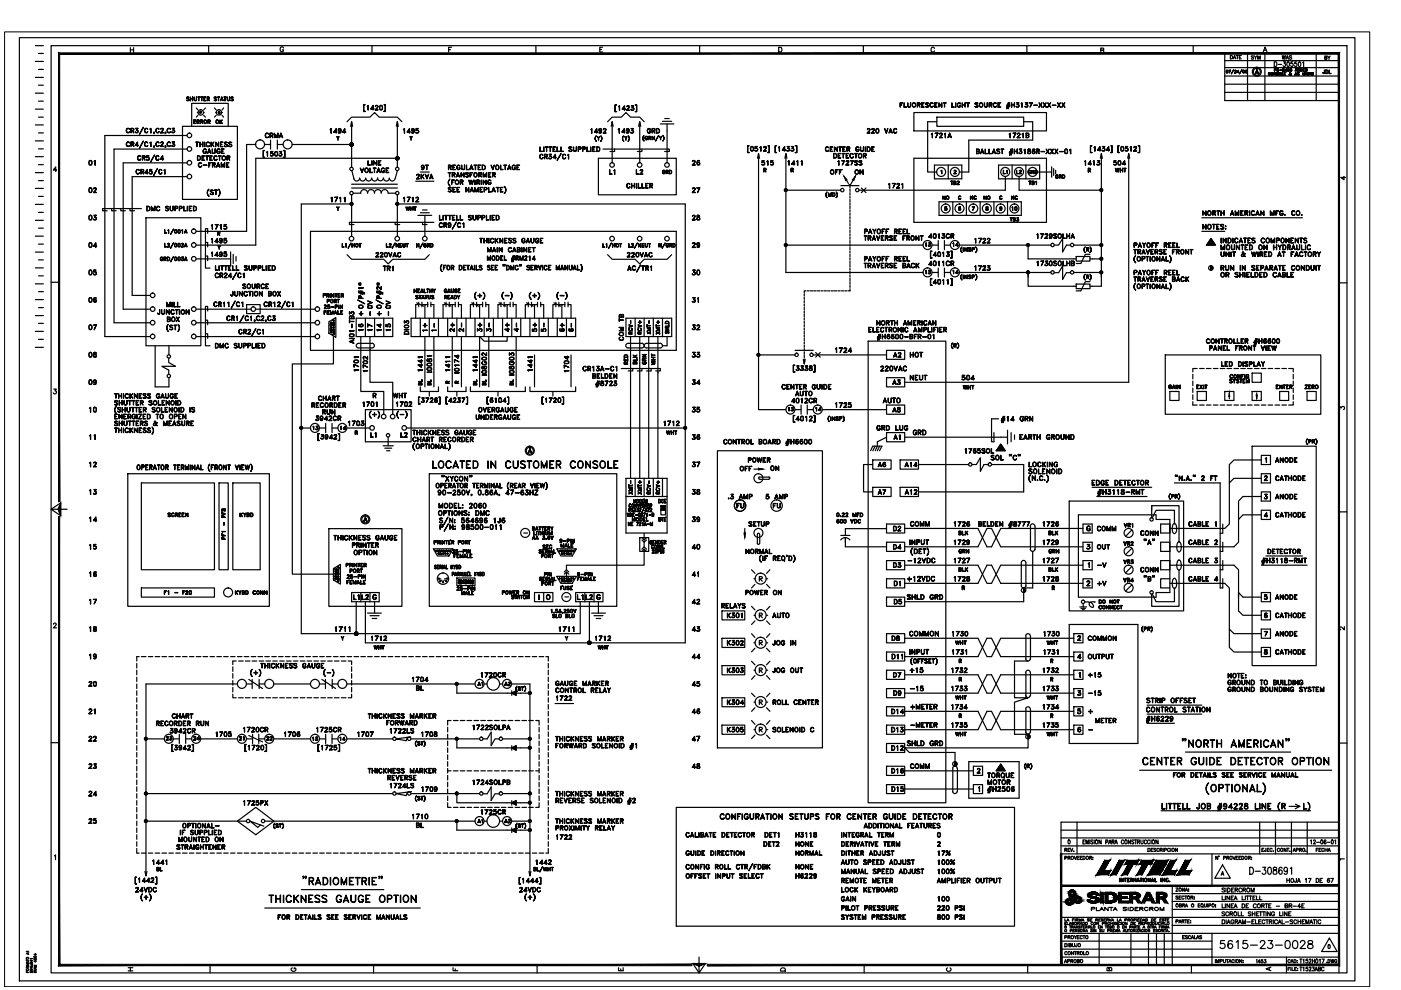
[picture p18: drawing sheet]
<svg xmlns="http://www.w3.org/2000/svg" width="297mm" height="210mm" viewBox="0 0 297 210" stroke-linecap="round" stroke-linejoin="round" font-family="sans-serif">
<g fill="none" stroke="#000" stroke-width=".25">
<path d="M4.1 8h283.2v200h-283.2zM7.5 19.8h1.7M7.5 16.4h1.7M7.5 13h1.7M7.5 9.7h1.7M8.2 18.1h1M8.2 14.7h1M8.2 11.3h1M10.8 9.7h274.8v196.6h-274.8zM27.6 10.1v1M27.6 10.6h.7M28.3 10.1v1"/>
<path d="M44.2 9.7v1.6M60.1 10.2a.37 .37 0 0 0-.4-.3 .37 .37 0 0 0-.3 .4v.3a.36 .36 0 0 0 .4 .4 .36 .36 0 0 0 .3-.4h-.2M78.9 9.7v1.6M95.1 10.5h.4M95.8 10h-.7v1M113.6 9.7v1.6M127.2 10.5h.4M127.8 10h-.6v1h.6M148.3 9.7v1.6M165.1 10h.3a.54 .54 0 0 1 .4 .5 .54 .54 0 0 1-.4 .5h-.3zM183 9.7v1.6M198.1 10.3a.37 .37 0 0 0-.4-.3 .37 .37 0 0 0-.3 .4v.3a.37 .37 0 0 0 .3 .3 .37 .37 0 0 0 .4-.2"/>
<path d="M217.7 9.7v1.6M233.4 10.7l.5-.1 .1-.3-.6-.1v1l.6-.1v-.4h-.2M253 9.7v1.6M259.7 19.6h24.2M259.7 17.9h24.2M259.7 16.1h24.2M259.7 14.3h24.2M259.7 12.9h24.2M260.1 14.9a.26 .26 0 0 1 .3 .3 .26 .26 0 0 1-.3 .2M260.1 14.9v.5M260.9 11.8a.37 .37 0 0 1 .4 .3 .37 .37 0 0 1-.4 .4zM260.9 14.9l-.3 .6 .3-.6h-.4h.4"/>
<path d="M261.5 12.5l.2-.7 .3 .7M261.5 14.8l-.4 .8zM261.6 12.3h.3M261.7 15.4l.4 .1h-.4l.3-.6-.3 .1a.17 .17 0 0 1 .3-.1 .17 .17 0 0 1 0 .3l-.3 .3M262.1 11.8h.5M262.3 15.3l.4 .1h-.4l.3-.5v.6v-.5l-.3 .4M262.3 11.8v.7M262.8 12.1h.2M262.8 15.6l.5-.8-.5 .8M263.2 11.8h-.4v.7h.4M263.7 14.9v.5M263.8 14.9a.26 .26 0 0 0-.3 .3 .26 .26 0 0 0 .3 .2"/>
<path d="M264.3 14.9v.5M264.3 14.9a.26 .26 0 0 0-.3 .3 .26 .26 0 0 0 .3 .2M264.5 11.3v10M265.8 11.9h-.5l.5 .4-.1 .2-.4-.1M265.9 11.8l.3 .4v.4M266.2 15.5h.6M266.3 15.4h.4M266.5 14.8l.4 .9-.4-.8-.4 .8zM266.5 11.8l-.3 .4M266.7 12.6v-.8l.2 .8 .3-.8v.8M267.8 11l.4-1 .4 1M268 10.7h.5"/>
<path d="M268.2 11.3v10M269 15.4l.3 .1a.22 .22 0 0 0-.3 0 .22 .22 0 0 0 0 .3 .22 .22 0 0 0 .3 0l-.1 .1a.3 .3 0 0 1-.3-.2 .3 .3 0 0 1 .1-.3zM269.6 15.4a.24 .24 0 0 1 .3 .2 .24 .24 0 0 1-.4 .2 .24 .24 0 0 1 0-.3 .24 .24 0 0 1 .4 0 .24 .24 0 0 1-.1 .4 .24 .24 0 0 1-.3-.1zM270.1 15.4l.4 .5v-.5v.5l-.4-.4v.4zM270.2 13.1a.51 .51 0 0 1 .5 .5 .51 .51 0 0 1-.5 .5zM270.2 14.8h.3v-.2h-.3v.5v-.6l.4 .1-.1 .2h-.3M270.2 15.1h.1M270.7 14.6h.4h-.4l.4 .3-.1 .2-.3-.1a.16 .16 0 0 0 .2 .1 .16 .16 0 0 0 .1-.2zM270.7 15.4l.4 .1h-.4l.4 .3-.2 .1h-.2h.3l-.3-.3zM271 13.7h.7M271.3 14.8l.4 .1zM271.8 15.4v.5h.3h-.3z"/>
<path d="M271.9 11.8l.1 .8 .2-.8 .2 .8 .1-.8M271.9 14.6h.3l-.3 .5h.4h-.4l.3-.4zM272.1 13.1h.4l-.2 .4a.3 .3 0 0 1 .3 .4 .3 .3 0 0 1-.6 0M272.3 15.4v.5h.3h-.3zM272.3 15.4h.3h-.3M272.3 15.6h.2l-.2 .1M272.6 15.4h.1M272.7 12.6l.2-.8 .3 .8M272.8 14.5l-.1 .6v-.5l-.2 .4h.3h-.3zM272.8 12.3h.3M273 13.2l.1-.1a.58 .58 0 0 1 0 1l-.3-.4zM273.1 15.1h.2"/>
<path d="M273.1 14.6h.2v.5M273.1 14.6v.5M273.4 15.4h.2M273.5 15.4v.3l.3 .2-.4-.3v-.2h.2l-.3 .4 .3 .1 .2-.3-.2 .3h-.2l-.1-.1 .3-.4M273.8 14.8v.3M273.9 14.9l-.3-.1v-.3h.3l-.3 .1v.2a.2 .2 0 0 1 .3 0 .2 .2 0 0 1-.1 .3 .2 .2 0 0 1-.3-.1h.1M273.9 15l-.2 .1-.1-.1v.1M273.9 11.9l-.5-.1-.1 .2 .5 .2 .1 .2-.2 .2-.4-.2M274.1 13.1h-.4v.4a.3 .3 0 0 1 .4 .1 .3 .3 0 0 1 0 .4 .3 .3 0 0 1-.5-.1M274.5 15.9h.1M274.6 15.8h.3M274.7 14.9h.3"/>
<path d="M274.7 15.4l.3 .5-.3-.4-.2 .4zM274.8 14.5l.2 .6-.2-.5-.2 .5zM274.9 13.1h-.4v.4a.3 .3 0 0 1 .4 .1 .3 .3 0 0 1 0 .4 .3 .3 0 0 1-.5-.1M275.2 14.5l.3 .1v.5h-.3zM275.2 14.6l.3 .1-.1 .4h-.2zM275.4 13.2l.1-.1a.58 .58 0 0 1 0 1l-.2-.4zM275.7 14.5l.4 .2-.1 .4h-.3zM275.8 14.6h.2l.1 .2-.2 .3h-.1zM276.2 13.3l.2-.2v1M276.2 15.4l.1 .5h.3v-.5v.4l-.2 .1-.2-.1zM276.3 14.5h.3l-.3 .1v.5zM276.3 14.8h.2h-.2"/>
<path d="M276.3 15.1h.3h-.3M276.8 14.5h.2a.28 .28 0 0 1 .2 .3 .28 .28 0 0 1-.2 .3h-.2a.3 .3 0 0 0 .3-.2 .3 .3 0 0 0 0-.3h-.3v.5zM276.8 15.4l.4 .5v-.5v.5l-.3-.4-.1 .4zM277.4 15.4l.1 .5zM277.7 15.4v.5l.1-.5M278 15.4h-.4h.4M278.1 15.4l.4 .1h-.4l.4 .3-.2 .1h-.2h.3l-.3-.3zM279.1 11.3v10M280.8 14.8v.6l-.2 .2-.1-.2 .3 .1zM280.9 12.2h.4v-.3h-.4v.7l.4-.1-.1-.3M281.1 14.8h.2a.41 .41 0 0 1 .3 .4 .41 .41 0 0 1-.3 .4h-.2zM281.1 14.9h.2a.36 .36 0 0 1 .3 .4 .36 .36 0 0 1-.5 .3z"/>
<path d="M281.5 11.9l.3 .3v.4M281.8 14.8l.1 .8h.3h-.4zM282 11.9l-.2 .3M283.9 11.3h-24.2v10h24.2M7.5 39.9h1.7M7.5 36.6h1.7M7.5 33.2h1.7M7.5 29.9h1.7M7.5 26.5h1.7M7.5 23.1h1.7M8.2 31.6h1M8.2 38.3h1"/>
<path d="M8.2 34.9h1M8.2 28.2h1M8.2 24.8h1M8.2 21.4h1M12 36.1h-.7l.5-.7v1M19 39.9a.47 .47 0 0 1 .5 .4 .47 .47 0 0 1-.5 .5l-.2-.4zM19 39.9h.3M19 34.1a.46 .46 0 0 1 .5 .4 .46 .46 0 0 1-.5 .5l-.2-.4zM19 34.9h.3M19 34.1h.3M19 39.9l-.1 .3 .1 .6M19 34.1l-.1 .3 .1 .6"/>
<path d="M19.3 39.9l.2 .3-.2 .6M19.3 34.1l.2 .3-.2 .6M19.9 39.9l.3-.1 .2 .3-.5 .7h.5h-.6l.6-.7-.2-.2h-.3v.2zM19.9 34.2l.3-.2v1l-.1-.9zM27 30.1h.3l.2 .2a.33 .33 0 0 0-.4-.2 .33 .33 0 0 0-.3 .4v.2a.34 .34 0 0 0 .3 .3 .34 .34 0 0 0 .4-.2 .38 .38 0 0 1-.4 .3 .38 .38 0 0 1-.3-.4zM27 27.2h.3l.2 .2a.34 .34 0 0 0-.4-.1 .34 .34 0 0 0-.3 .2v.3a.34 .34 0 0 0 .3 .3 .34 .34 0 0 0 .4-.2 .37 .37 0 0 1-.4 .3 .37 .37 0 0 1-.3-.4zM27.8 30.6l.5-.1v-.3l-.5-.1v1v-1h.4l.2 .2-.1 .3h-.5M27.8 27.7l.5-.1v-.3l-.5-.1v1v-1l.6 .2-.1 .3h-.5M28.1 30.6l.3 .5zM28.1 27.7l.3 .5zM28.7 30.8h.6h-.6l.5-.7v1l-.1-.8-.4 .5M28.7 28l.1 .1"/>
<path d="M29 36h.4l.1 .1a.34 .34 0 0 0-.3-.1 .34 .34 0 0 0-.3 .3v.2a.33 .33 0 0 0 .3 .4 .33 .33 0 0 0 .3-.3 .37 .37 0 0 1-.4 .3 .37 .37 0 0 1-.3-.4zM29.1 27.6l.2 .2-.2 .3M29.2 27.2h-.5h.6l-.3 .4a.3 .3 0 0 1 .3 .3 .3 .3 0 0 1-.4 .3l-.2-.2M29.2 27.2l-.3 .4 .4 .2M29.3 33.1l.3-.1 .2 .2a.34 .34 0 0 0-.3-.1 .34 .34 0 0 0-.3 .3v.2a.33 .33 0 0 0 .3 .3 .33 .33 0 0 0 .3-.2 .38 .38 0 0 1-.5 .2 .38 .38 0 0 1-.1-.5zM29.3 27.9l-.3 .2-.3-.1M29.8 35.9l.7 .2-.1 .3h-.5l.5-.2v-.2h-.5v.9zM30.1 36.4l.4 .5zM30.2 33.5l.5-.1v-.3l-.5-.1v1v-1l.5 .1v.4h-.5M30.4 29.9l-.9 1.5zM30.4 27l-.9 1.5zM30.4 33.5l.4 .5-.3-.5"/>
<path d="M30.8 30.1h.3l.2 .2a.33 .33 0 0 0-.3-.2 .33 .33 0 0 0-.3 .4v.2a.34 .34 0 0 0 .3 .3 .34 .34 0 0 0 .3-.2 .35 .35 0 0 1-.4 .3 .35 .35 0 0 1-.3-.4zM30.8 27.2h.3l.2 .2a.34 .34 0 0 0-.3-.2 .34 .34 0 0 0-.3 .3v.3a.34 .34 0 0 0 .3 .3 .34 .34 0 0 0 .3-.2 .35 .35 0 0 1-.4 .3 .35 .35 0 0 1-.3-.4zM31.1 33.9h.1M31.2 35.9v1v-.8l-.4 .5h.7h-.8zM31.5 33.4l.1 .2-.1 .3M31.6 33.6l-.2-.2h-.3v-.4h.5h-.4l-.1 .4a.36 .36 0 0 1 .5 0 .36 .36 0 0 1-.1 .6 .36 .36 0 0 1-.5-.2l.4 .1 .2-.2M31.7 36.7l.1 .2M31.8 30.3l.2-.2v1v-.9zM31.8 27.4l.2-.2v1v-.9zM32.1 36.3l.2 .2-.2 .4M32.3 36.5l-.3-.2-.3 .1 .1-.5h.4l-.4 .1v.3a.34 .34 0 0 1 .4 0 .34 .34 0 0 1-.1 .5 .34 .34 0 0 1-.4-.1l.3 .2 .3-.3M32.6 31h.1"/>
<path d="M32.6 28.1h.1M32.7 31.2l-.1-.3v.4M32.7 28.3l-.1-.3 .1 .2-.1 .1M32.7 31.1h.1M32.7 28.2h.1M32.8 32.8l-.9 1.5zM33.1 33.1l.4-.1 .2 .2a.34 .34 0 0 0-.4-.2 .34 .34 0 0 0-.2 .4v.2a.33 .33 0 0 0 .2 .3 .33 .33 0 0 0 .4-.2 .38 .38 0 0 1-.5 .2 .38 .38 0 0 1-.2-.5zM33.1 27.3l.4-.1 .2 .2-.2-.2a.45 .45 0 0 0-.4 .4 .45 .45 0 0 0 .2 .5l.4-.2-.2 .3a.52 .52 0 0 1-.4-.3 .52 .52 0 0 1 0-.6zM33.2 30.1h.3l.2 .2-.2-.2a.44 .44 0 0 0-.4 .5 .44 .44 0 0 0 .4 .4l.2-.2-.2 .3a.51 .51 0 0 1-.5-.4 .51 .51 0 0 1 .2-.6zM33.4 35.7l-.8 1.5zM33.8 36l.3-.1 .2 .2-.2-.1a.44 .44 0 0 0-.4 .4 .44 .44 0 0 0 .4 .5l.2-.3-.1 .3a.49 .49 0 0 1-.5-.3 .49 .49 0 0 1 .1-.6zM34 33.7h.7h-.7l.5-.7v1v-.9l-.5 .6"/>
<path d="M34.1 31l.6 .1h-.7l.6-.7-.2-.3-.3 .2 .1-.2h.3l.1 .4-.5 .6M34.1 28.1l.6 .1h-.7l.6-.7-.2-.3-.3 .2a.29 .29 0 0 1 .3-.2 .29 .29 0 0 1 .2 .3l-.5 .7M34.8 36.1l.2-.2v1l-.1-.9zM35.1 31h.1M35.1 28.1h.1M35.1 31.2v-.3v.2l-.1 .2M35.1 28.3v-.3v.2l-.1 .1M35.1 31.1h.1M35.1 28.2h.1M35.6 30.1h.3l.3 .2a.35 .35 0 0 0-.4-.2 .35 .35 0 0 0-.3 .4v.2a.37 .37 0 0 0 .3 .3 .37 .37 0 0 0 .4-.2 .38 .38 0 0 1-.5 .3 .38 .38 0 0 1-.3-.4zM35.6 27.2h.3l.3 .2a.37 .37 0 0 0-.4-.1 .37 .37 0 0 0-.3 .2v.3a.37 .37 0 0 0 .3 .3 .37 .37 0 0 0 .4-.2 .37 .37 0 0 1-.5 .3 .37 .37 0 0 1-.3-.4zM36.4 30.9l.2 .1"/>
<path d="M36.4 28l.2 .1M36.5 30.1h.5l-.3 .4 .3-.4zM36.7 30.5l.3 .2M36.7 27.6l.3 .2M36.7 30.5h.2a.33 .33 0 0 1 0 .5 .33 .33 0 0 1-.5-.1l.4 .1 .2-.2M36.7 27.5a.34 .34 0 0 1 .3 .5 .34 .34 0 0 1-.6 .1v-.1M36.8 30.5l.2 .3-.2 .2M36.8 27.6l.2 .2-.2 .3M37 27.2h-.5h.5l-.3 .4M37 27.2l-.3 .4M37 27.9l-.2 .2-.4-.1M38.7 26.8h11.6v15.5h-11.6z"/>
<path d="M39.6 20.6l.5 .1-.5-.1v.2l.5 .3-.2 .3-.3-.2h.4l-.4-.3zM39.7 31.6h-15.5v36.8h7.7M39.7 28.7h-17.5v42.7h9.7M39.7 37.5h-11.7v25.1h3.9M39.7 34.5h-13.6v31.1h5.8M40.3 20.6l.1 .8zM40.4 20.9h.4M40.4 21h.4M40.6 26.8v-4.9h7.8v4.9M40.8 20.6l.1 .8zM41.1 25.4h.4l-.4 .1v.6l.4 .1h-.4zM41.1 25.8h.3h-.3"/>
<path d="M41.1 20.6l.1 .5 .2 .2 .2-.1 .1-.6-.1 .7-.4-.1zM41.5 30.1l.6 .1zM41.6 22.9l.4 .4M41.7 30.2v.9l.1-.9M41.8 25.4l.4 .2v.2h-.4h.4v-.3h-.4v.7zM41.8 23.9h.2M41.9 33h.3a.5 .5 0 0 1 .3 .5 .5 .5 0 0 1-.3 .5h-.3zM41.9 33.1h.3a.47 .47 0 0 1 .3 .4 .47 .47 0 0 1-.3 .4h-.3zM41.9 20.6h.5zM42 24.5l-.4 .3M42 25.8l.2 .4-.2-.4M42.1 20.6l.1 .8z"/>
<path d="M42.2 34.6l.3-.1 .3 .2a.34 .34 0 0 0-.4-.2 .34 .34 0 0 0-.3 .4v.2a.33 .33 0 0 0 .3 .3 .33 .33 0 0 0 .4-.2 .42 .42 0 0 1-.7 .1 .42 .42 0 0 1 0-.6zM42.4 30.1v1zM42.4 23.6l.3 .1v.2h-.2l.2-.1-.2-.1v.4zM42.4 30.6h.6M42.5 25.4l.5 .2-.1 .2h-.4l.5-.1-.1-.2h-.4v.7zM42.5 20.6h.5zM42.6 23.9l.1 .2-.1-.2M42.8 25.8l.2 .4zM42.8 20.6v.8zM42.8 33h.6l-.5 .1v.8l.5 .1h-.6zM42.9 33.5h.3h-.3M43 30.1v1z"/>
<path d="M43.1 35h.8zM43.2 31.7l.3-.1 .3 .2a.38 .38 0 0 0-.5-.2 .38 .38 0 0 0-.2 .6 .34 .34 0 0 0 .2 .3 .34 .34 0 0 0 .4-.2v-.1l-.2-.1h.3a.39 .39 0 0 1-.5 .4 .39 .39 0 0 1-.2-.6zM43.2 23.9h.1M43.2 24.5l.4 .3M43.2 20.6h.5h-.4v.7l.4 .1h-.5zM43.3 20.9h.2l-.2 .1M43.3 30.1l.1 1zM43.6 22.9l-.4 .4M43.6 33l.6 .1zM43.8 30.3l.4-.2 .3 .2a.39 .39 0 0 0-.6 0 .39 .39 0 0 0 0 .6 .39 .39 0 0 0 .6-.1 .43 .43 0 0 1-.7 .2 .43 .43 0 0 1 0-.7zM43.9 33.1v.9v-.9M44 20.9h.3v-.3h-.3l-.1 .8v-.8h.5l-.1 .3-.3 .1"/>
<path d="M44.1 25.4l.4 .1v.3h-.4l.4-.1v-.2h-.4v.7zM44.1 32.3h.5M44.2 21l.2 .4-.2-.4M44.2 34.5h.6h-.5v1zM44.3 35h.2h-.2M44.3 25.8l.2 .4-.2-.4M44.4 31.6l.3 .9-.3-.8-.4 .8zM44.5 33h.5l-.5 .1v.8l.5 .1h-.5zM44.5 33.5h.3h-.3M44.7 30.1l.1 1zM44.8 30.7l.6-.6-.6 .6M45 30.6l.4 .5-.4-.5"/>
<path d="M45 31.6v.7l.3 .2 .3-.1v-.8l-.1 .9-.5-.1zM45.1 35l.5-.1v-.3l-.5-.1-.1 1v-1l.6 .1v.4h-.5M45.3 35l.3 .5-.2-.5M45.4 33.2l.4-.2 .2 .3-.2-.2a.45 .45 0 0 0-.4 .3 .45 .45 0 0 0 .2 .5l.4-.1-.2 .2a.48 .48 0 0 1-.5-.3 .48 .48 0 0 1 .1-.5zM45.5 20.6l.4 .1a.25 .25 0 0 0-.2-.1 .25 .25 0 0 0-.2 .2l.4 .4-.2 .2-.3-.2a.23 .23 0 0 0 .3 .1 .23 .23 0 0 0 .1-.2l-.4-.3zM45.5 22.9l.3 .4M45.7 30.1l.6 .8 .1-.8v1l-.6-.8-.1 .8zM45.7 23.9h.1M45.8 24.5l-.3 .3M46 35.2h.5M46.1 31.7l.3-.1 .3 .2a.33 .33 0 0 0-.4-.2 .33 .33 0 0 0-.3 .3v.3a.31 .31 0 0 0 .2 .3 .31 .31 0 0 0 .4-.2l-.2-.2h.3v.2a.39 .39 0 0 1-.6 .2 .39 .39 0 0 1-.1-.6zM46.1 20.6h.5z"/>
<path d="M46.3 33l.6 .1zM46.3 34.5l.3 1-.3-.9-.4 .9zM46.3 23.7l.2-.1 .2 .1h-.3v.4h.1v-.2h.2a.19 .19 0 0 1-.2 .2 .19 .19 0 0 1-.2-.2zM46.3 20.6v.8l.1-.8M46.5 33.1v.9l.1-.9M46.6 25.4l.1 .8zM46.7 25.9l.5-.5-.5 .5M46.7 30.1h.6l-.5 .1v.9h.5h-.6zM46.8 30.6h.3h-.3M46.8 25.8l.4 .4zM46.8 21.2h.4M46.9 21.1h.3"/>
<path d="M46.9 34.5l.4 .8 .3-.8v1v-.8l-.3 .8-.4-.8v.8zM47 31.6h.5zM47 31.6v.9h.5h-.5M47 32h.3l-.3 .1M47 20.6l.3 .8-.3-.7-.3 .7zM47 23.9h.2M47.1 24.5l.3 .3M47.4 22.9l-.3 .4M47.5 20.6h.5zM47.6 30.3l.2-.2 .4 .2h-.6l.2 .2 .4 .2-.1 .4h-.3l-.2-.2a.3 .3 0 0 0 .3 .2 .3 .3 0 0 0 .2-.4l-.4-.2zM47.7 20.6v.8v-.8M47.7 21.4h.1"/>
<path d="M48 34.5h.6zM48 34.5v1h.6l-.6-.1M48 35h.3h-.3M48.2 33.5l.4-.1v-.3h-.4l-.1 .9v-1l.6 .1-.1 .4h-.4M48.2 20.6v.5l.2 .2h.2l.1-.7-.1 .7-.4-.1zM48.4 33.5l.3 .5zM48.5 30.3l.2-.2 .4 .2h-.5l.1 .2 .4 .2v.4h-.4l-.2-.2a.32 .32 0 0 0 .4 .2 .32 .32 0 0 0 .2-.4l-.5-.2zM48.9 20.7l.2-.1 .3 .1a.23 .23 0 0 0-.2-.1 .23 .23 0 0 0-.2 .2l.4 .2v.2l-.1 .2-.4-.2a.24 .24 0 0 0 .4 .1 .24 .24 0 0 0 .1-.3zM54.2 30.6h-1.9v18.5h-10.7M55.8 31.9h.3h-.3v1.4l.3 .1h-.3zM56.1 30.6h1.3M56.3 28.3l.4-.1 .2 .3a.33 .33 0 0 0-.3-.2 .33 .33 0 0 0-.3 .3v.2a.34 .34 0 0 0 .3 .3 .34 .34 0 0 0 .3-.1 .44 .44 0 0 1-.7 0 .44 .44 0 0 1 .1-.7z"/>
<path d="M56.5 32.3l.2-.2v1v-.9zM57.3 28.7l.4-.1v-.3h-.4l-.1 .9v-1l.6 .1v.3l-.5 .1M57.4 29.7v1.9M57.4 32.9l.1 .1M57.5 28.7l.4 .5-.3-.5M57.7 32.5l.2 .2-.2 .3M57.9 32.7l-.2-.2h-.3v-.4h.5l-.5 .1v.3a.34 .34 0 0 1 .5 0 .34 .34 0 0 1-.1 .5 .34 .34 0 0 1-.5-.1l.4 .1 .2-.2M58.2 28.2l.3 .9 .4-.9v1v-.7l-.4 .7-.3-.7v.7zM58.4 33h.3M58.4 32.2h.3M58.4 32.2l-.1 .3 .1 .5M58.7 32.2l.1 .3-.1 .5"/>
<path d="M58.8 30.6h1.2M58.8 29.7v1.9M59.2 32.9l.2 .1M59.3 29h.6M59.4 28.9h.4M59.4 32.5l.3 .2M59.4 32.5a.32 .32 0 0 1 .4 .2 .32 .32 0 0 1-.3 .4 .32 .32 0 0 1-.4-.2l.4 .1 .2-.2M59.6 28.2l.3 1-.3-.9-.4 .9zM59.6 32.5l.1 .3-.1 .2M59.7 32.2l-.5-.1h.5l-.3 .4M59.7 32.1l-.3 .4M60.1 31.9h.3v1.5h-.3l.3-.1v-1.4z"/>
<path d="M62 30.6h12.5M70 27.5l.2-.3v1v-.9zM71.3 27.2l-.1 1v-.8l-.4 .6h.7h-.7zM71.6 29.3l.3-.4-.2 .4v.4l-.1-.4-.2-.4 .3 .4M71.8 27.6l.2 .2 .3-.2M71.8 27.5l.2-.2 .3 .2M71.8 28.1h.4M71.9 27.3l-.1 .2 .1 .3M72.1 27.3l.2 .3-.2 .6M72.3 27.7l-.1 .1a.3 .3 0 0 1-.5-.3 .3 .3 0 0 1 .5-.2 .49 .49 0 0 1 .2 .6 .49 .49 0 0 1-.6 .3M72.3 27.6l-.2 .2M73.1 27.2v1v-.8l-.4 .6h.6h-.7z"/>
<path d="M73.6 25.8l.9-1h3.9l1-.9 1 .9h3.8l1 1M74.3 30.5l.2-.2-.2 .3M74.3 30.8l.4-.4-.4 .4M74.3 26.8l.2-1 .3 1M74.4 30.4l-.1 .1M74.4 30.9l.4-.4zM74.4 31l.5-.4-.4 .4M74.5 30.3l-.2 .3 .2-.3M74.5 30.3l-.3 .3M74.5 25.8v9.7M74.5 39.1h9.7M74.5 39.9h9.7"/>
<path d="M74.6 30.3l-.4 .4 .4-.4M74.6 36.2l.5 1.7M74.7 30.4l-.4 .4 .4-.5-.4 .5 .4-.5-.4 .4M74.8 30.4l-.5 .5 .5-.5M74.8 30.4l-.5 .4zM74.8 30.5l-.5 .4M74.8 30.5l-.4 .4M74.8 30.8l-.2 .2M74.9 30.6l-.4 .4 .4-.3M74.9 30.7l-.3 .3 .3-.3M76.2 37.8a.61 .61 0 0 1-.5 .6 .61 .61 0 0 1-.7-.5M76.3 37.8a.61 .61 0 0 0 .6 .6 .61 .61 0 0 0 .6-.6"/>
<path d="M76.4 35.6l.4 .8 .3-.8-.3 1zM77.1 22.2h.3h-.3v1.4l.3 .1h-.3zM77.6 37.8a.61 .61 0 0 0 .6 .6 .61 .61 0 0 0 .6-.6M78 34.1l.1 .9h.5h-.6zM78.1 22.3l-.1 1v-.9l-.1 .1zM78.4 35.6v.9l.6 .1h-.6zM78.7 23.1h.6h-.7l.5-.8v1v-.8l-.4 .6M78.8 37.8a.61 .61 0 0 0 .6 .6 .61 .61 0 0 0 .7-.6M78.8 34.1l.1 .9zM79.1 35.6l.6 .1zM79.2 34.1l.6 .8 .1-.8v.9l-.7-.8v.8zM79.4 35.7v.9z"/>
<path d="M79.6 23.3h.6h-.7l.6-.7-.1-.2h-.3l-.1 .2v-.2l.4-.1 .1 .3-.5 .7M80 36.4h.5M80 36.3h.5M80.1 37.7a.61 .61 0 0 0 .6 .6 .61 .61 0 0 0 .6-.6M80.2 34.1h.6h-.5v.9h.5h-.6zM80.3 34.5h.3l-.3 .1M80.3 35.6l.3 1-.3-.8-.4 .8zM80.6 22.4a.45 .45 0 0 1 .5 .4 .45 .45 0 0 1-.5 .5l-.1-.4zM80.6 23.2h.4M80.6 22.4h.4M80.6 22.4l-.1 .4 .1 .5M80.9 22.4l.2 .4-.2 .5"/>
<path d="M81 35.7l.3-.1 .2 .2a.34 .34 0 0 0-.3-.1 .34 .34 0 0 0-.3 .3v.2a.3 .3 0 0 0 .3 .3 .3 .3 0 0 0 .3-.3h-.2h.2a.35 .35 0 0 1-.3 .4 .35 .35 0 0 1-.3-.4zM81.4 22.2h.3v1.5h-.3l.3-.1v-1.4zM81.9 35.7l.5-.1h-.5v1h.5l-.5-.1M81.9 36.1h.3h-.3M84 26.8l.2-1 .3 1M84 33.8l.5-.5zM84.1 33.3l-.1 .1M84.1 33.3l-.2 .1 .2-.1M84.2 33.3l-.3 .2 .3-.2M84.2 33.2l-.3 .3M84.2 36.2l-.4 1.6a.61 .61 0 0 1-.6 .6 .61 .61 0 0 1-.6-.6 .61 .61 0 0 1-.7 .6 .61 .61 0 0 1-.6-.6M84.2 33.2l-.3 .4"/>
<path d="M84.2 33.6h-30v18.4h-12.6M84.2 25.8v9.7M84.3 33.2l-.4 .4M84.3 33.3l-.4 .3 .4-.3M84.5 33.3l-.5 .5 .5-.5M84.5 33.3l-.5 .5 .4-.5-.5 .4M84.5 33.4l-.4 .4M84.5 33.4l-.4 .5zM84.5 33.7l-.1 .2 .2-.2M84.5 33.7l-.1 .2M84.5 33.8h.1M84.6 33.5l-.4 .4z"/>
<path d="M84.6 33.6l-.4 .3M84.6 33.6l-.3 .3M84.6 33.6l-.3 .3 .3-.3M85.5 27.5l.3-.3v1l-.1-.9zM86.8 27.2v1v-.8l-.4 .6h.6h-.7zM86.9 28.9l.3 .4 .2-.4-.2 .4v.4zM87.3 27.6l.2 .2 .3-.2M87.3 27.5l.2-.2 .3 .2M87.3 28.1h.4M87.5 27.3l-.2 .2 .2 .3M87.6 27.3l.2 .3-.2 .6M87.8 27.7a.3 .3 0 0 1-.4 .1 .3 .3 0 0 1-.1-.4 .3 .3 0 0 1 .4-.1 .48 .48 0 0 1 .2 .6 .48 .48 0 0 1-.6 .3h.1"/>
<path d="M87.8 27.6l-.2 .2M88.1 38.4h3.9M88.2 28.1l.1 .1M88.4 37l.3-.1 .2 .3-.6 .7h.6h-.6l.6-.7-.2-.2h-.3l-.1 .2zM88.6 27.6l.1 .2-.1 .4M88.7 27.8l-.2-.2-.3 .1v-.5h.5l-.4 .1-.1 .3a.36 .36 0 0 1 .6 .1 .36 .36 0 0 1-.2 .5 .36 .36 0 0 1-.5-.1l.4 .1 .2-.2M89.1 36.5h1.9M89.3 36.9v1zM89.3 37.5l.6-.6-.6 .6M89.4 35.4l.3 .2 .2-.3-.2 .3M89.4 35.2l.2-.1 .3 .1M89.4 35.9h.4"/>
<path d="M89.5 37.4l.4 .5zM89.6 35.1l-.2 .2 .2 .3M89.7 35.1l.2 .2-.2 .6M89.9 35.5l-.1 .1a.31 .31 0 0 1-.4-.1 .31 .31 0 0 1 .1-.4l.1-.1a.48 .48 0 0 1 .3 .6 .48 .48 0 0 1-.5 .3h.1M90.2 36.9l.3 .9 .4-.9-.4 1zM90.2 35l.6 .1zM90.5 35.1v.9v-.9M91.2 37.7h.5M91.4 36.9l.4 1-.4-.8-.3 .8zM95 36.6h.6zM95 39.9l.3-.2 .4 .2a.33 .33 0 0 0-.3-.1 .33 .33 0 0 0-.3 .2l.4 .2 .2 .3-.2 .2-.5-.2a.3 .3 0 0 0 .4 .2 .3 .3 0 0 0 .2-.4l-.5-.2zM95.1 35.5l.5-.1v-.3h-.5v.9v-1h.4l.2 .2-.1 .3h-.5"/>
<path d="M95.3 36.6v.9v-.9M95.3 38h.1a.97 .97 0 0 0 0 1.4 .9 .9 0 0 1-.1-1.4zM95.4 35.5l.3 .5-.3-.5M95.8 38.2h.5h-.5v.9zM95.8 38.6h.3l-.3 .1M95.9 37h.5v-.3l-.5-.1v.9v-.9l.5 .1v.3l-.5 .1M96 35h.6l-.5 .1v.8l.5 .1h-.6zM96 39.7h.6l-.5 .1v.8l.5 .1h-.6zM96.1 35.5h.3h-.3M96.1 37.1l.4 .4-.3-.4M96.8 37.3h.6M96.9 37.3h.4"/>
<path d="M96.9 39.7h.6l-.6 .1v.8l.6 .1h-.6zM96.9 35.2l.4-.2 .2 .2-.4-.1a.45 .45 0 0 0-.2 .5 .45 .45 0 0 0 .4 .3l.2-.1-.2-.2h.2l-.2 .4a.48 .48 0 0 1-.4-.3 .48 .48 0 0 1 0-.5zM97.1 36.6l.4 .9-.4-.8-.4 .8zM97.6 38.6h.5v-.3l-.5-.1v.9v-.9l.5 .1v.3l-.5 .1M97.7 36.6l.6 .8 .1-.8v.9l-.6-.8-.1 .8zM97.9 35v.7l.2 .2 .3-.1 .1-.8-.1 .9-.5-.1zM97.9 38.7l.3 .4zM98.7 36.7l.2-.1 .5 .1h-.6l.5 .5 .1 .2-.3 .1-.4-.1h.6zM98.8 39.7l.6 .8v-.8v1l-.6-.8v.8zM98.9 35v.9l.5 .1h-.5zM99.4 38.2l.3 .8 .2-.8 .2 .8 .3-.8-.3 .9-.2-.8-.2 .8zM99.7 36.6h.5h-.5v.9z"/>
<path d="M99.7 35.8h.5M99.7 37h.3l-.3 .1M99.7 35.7h.5M99.9 35l.4 1-.4-.8-.3 .8zM100 39.7l.4 1-.4-.8-.3 .8zM100.5 35l.6 .1zM100.7 38.2v.9zM100.7 39.7l.3 .8 .4-.8v1v-.8l-.4 .8-.3-.8v.8zM100.8 35.1v.9v-.9M101.1 38.6h.5v-.3l-.5-.1v.9v-.9l.5 .1v.3l-.5 .1M101.4 35h.5l-.5 .1v.8l.5 .1h-.5zM101.4 38.7l.3 .4-.3-.4"/>
<path d="M101.4 35.5h.3h-.3M101.6 37h.4v-.3l-.4-.1-.1 .9v-.9l.6 .1-.1 .3-.4 .1M101.8 37.1l.3 .4-.2-.4M101.8 39.7h.6l-.5 .1v.8l.5 .1h-.6zM102 38.2l.1 .9zM102.2 35h.4a.51 .51 0 0 1 .3 .5 .51 .51 0 0 1-.3 .5h-.4zM102.3 35.1h.3a.44 .44 0 0 1 .3 .4 .44 .44 0 0 1-.3 .4h-.3zM102.4 36.6l.4 .8 .4-.8v.9l-.1-.7-.3 .7-.3-.7-.1 .7zM102.4 38.2l.6 .8 .1-.8v.9l-.6-.8-.1 .8zM103.5 36.6h.6zM103.5 36.6v.9h.6h-.5M103.6 37h.3l-.3 .1"/>
<path d="M103.6 38.2h.3l.2 .2-.4-.2a.45 .45 0 0 0-.3 .5 .45 .45 0 0 0 .5 .4l.2-.2-.2-.2h.2l-.2 .4a.49 .49 0 0 1-.5-.3 .49 .49 0 0 1 .2-.6zM103.6 39.7v.9l.5 .1h-.5zM104.1 35l.4 .8 .3-.8-.3 1zM104.5 37h.4v-.3l-.4-.1-.1 .9v-.9l.6 .1-.1 .3-.4 .1M104.6 39.7l.4 1-.4-.8-.3 .8zM104.7 37.1l.3 .4-.3-.4M105.2 39.7l.6 .1zM105.5 39.8v.9v-.9M106.1 39.7h.5l-.5 .1v.8l.5 .1h-.5zM106.1 35l.1 .9 .5 .1h-.6zM106.8 35l.6 .1zM106.9 39.5a.91 .91 0 0 1 0 1.5 .97 .97 0 0 0 0-1.5z"/>
<path d="M107.1 35.1v.9zM107.7 35.8h.5M107.7 35.7h.5M108 35l.3 1-.3-.8-.4 .8zM108.7 35.2l.4-.2 .2 .2-.5-.1a.45 .45 0 0 0-.2 .5 .45 .45 0 0 0 .5 .3l.1-.1-.1-.2h.2l-.2 .4a.48 .48 0 0 1-.5-.3 .48 .48 0 0 1 .1-.5zM109.6 35h.6l-.6 .1v.8l.6 .1h-.6zM109.6 35.5h.3h-.3M114.5 31.1v1h.5h-.5zM114.5 32.8l.4-.1 .2 .2a.39 .39 0 0 0-.5 0 .39 .39 0 0 0 0 .6 .39 .39 0 0 0 .5-.1 .43 .43 0 0 1-.6 .2 .43 .43 0 0 1 0-.7zM115.3 31.1v1zM115.5 33.2l.5-.1v-.3h-.5l-.1 .9v-1l.6 .1v.4h-.5M115.6 31.1l.6 .1z"/>
<path d="M115.7 33.2l.3 .5zM115.9 31.2v.9v-.9M116.4 31.1l.6 .1zM116.4 33.6h.1M116.6 33.1a.32 .32 0 0 1 .4 .2 .32 .32 0 0 1-.3 .4 .32 .32 0 0 1-.4-.2l.4 .1 .2-.2M116.6 31.2v.9l.1-.9M116.8 33.1l.1 .2-.1 .3M116.9 32.8l-.5-.1h.5l-.3 .4M116.9 32.7l-.4 .4 .4 .2M117.3 31.1h.5l-.5 .1v.9h.5h-.5zM117.3 31.6h.3l-.3 .1M117.3 33.4h.6h-.6l.5-.7v1l-.1-.9-.4 .6"/>
<path d="M118.1 31.1l.1 1h.5h-.6zM118.9 31.1l.1 1h.5h-.6zM119 32.5l-.9 1.5zM119.3 32.8l.4-.1 .2 .2a.34 .34 0 0 0-.4-.1 .34 .34 0 0 0-.2 .3v.2a.33 .33 0 0 0 .3 .3 .33 .33 0 0 0 .3-.2 .38 .38 0 0 1-.5 .2 .38 .38 0 0 1-.1-.5zM120.4 32.9l.2-.2v1l-.1-.9zM120.6 31.3l.3-.2 .4 .2a.33 .33 0 0 0-.4-.1 .33 .33 0 0 0-.2 .2l.6 .4-.1 .3h-.5l-.1-.2 .6 .1a.48 .48 0 0 0-.5-.6zM121.6 31.1v.7l.3 .3 .2-.2 .1-.8-.1 1-.5-.2zM122.6 31.6h.5v-.4h-.5v.9v-1l.5 .1v.4l-.5 .1M123.6 31.6h.4v-.4h-.4l-.1 .9v-1l.6 .1-.1 .4-.4 .1M124.5 31.1v1h.5h-.5zM125.2 31.1l.1 1zM125.3 27.5l.2-.3v1l-.1-.9z"/>
<path d="M125.6 31.1h.6l-.5 .1v.9h.5h-.6zM125.7 31.6h.3l-.3 .1M126.3 28.9l.1-.1a.76 .76 0 0 0 0 1.2 .77 .77 0 0 1-.1-1.1zM126.5 27.2v1v-.8l-.4 .6h.6h-.7zM126.5 31.1a.51 .51 0 0 1 .7 .5 .51 .51 0 0 1-.7 .5zM126.6 31.2a.46 .46 0 0 1 .5 .4 .46 .46 0 0 1-.5 .5zM126.6 28.9l.3 .4 .3-.4-.3 .4v.4v-.4zM126.9 33.6h16.5v7.7h-16.5zM127 27.6l.3 .2 .2-.2M127 27.5l.3-.2 .2 .2M127 28.1h.4M127.2 27.3l-.2 .2 .2 .3"/>
<path d="M127.3 27.3l.2 .3-.1 .6M127.3 28.8a.69 .69 0 0 1 0 1.2 .76 .76 0 0 0 0-1.2zM127.5 27.7l-.1 .1a.3 .3 0 0 1-.4-.3 .3 .3 0 0 1 .4-.2 .49 .49 0 0 1 .2 .6 .49 .49 0 0 1-.6 .3h.1M127.5 27.6l-.2 .2M127.8 31.6h14.1v.5h-1M128 27.3h.4l.1 .2-.6 .7h.6h-.6l.5-.7-.1-.2h-.3l-.1 .2zM128.8 25.8l1-1h1.9l1-.9 1 .9h1.9l1 1M129.2 36l.1 .9h.5h-.6zM129.6 26.8l.2-1 .2 1M129.8 25.8v8.7M130.1 36.2l.2-.2v.9v-.8zM130.3 31.6v.5h-1"/>
<path d="M130.4 22.2h.3l-.3 .1v1.4h.3h-.3zM131.1 27.5l.2-.3v1v-.9zM131.1 22.6l.3-.2v1l-.1-.9zM132 23.1h.6h-.7l.5-.7v1v-.9l-.4 .6M132.2 28.9v-.1a.76 .76 0 0 0 0 1.2 .82 .82 0 0 1 0-1.1zM132.4 27.2l-.1 1v-.8l-.4 .6h.6h-.6zM132.7 29.3l.3-.4-.3 .4v.4l-.2-.8 .2 .4M132.8 27.6l.3 .2 .3-.2M132.8 27.5l.3-.2 .3 .2M132.9 28.1h.3M132.9 22.5l.4-.1 .1 .3-.5 .7h.6h-.7l.6-.7-.1-.2-.4 .1zM133 39l.4-.1 .1 .2a.37 .37 0 0 0-.5 0 .37 .37 0 0 0 0 .6 .37 .37 0 0 0 .6-.1l-.1 .1a.45 .45 0 0 1-.6 0 .45 .45 0 0 1 .1-.7z"/>
<path d="M133 27.3l-.2 .2 .2 .3M133.1 27.3a.57 .57 0 0 1 .1 .9M133.1 28.8a.69 .69 0 0 1 0 1.2 .76 .76 0 0 0 0-1.2zM133.4 27.7a.32 .32 0 0 1-.5 .1 .32 .32 0 0 1 0-.5 .32 .32 0 0 1 .5 .1v.7l-.3 .1-.3-.1 .1 .1M133.4 27.6l-.3 .2M133.7 28.1l.2 .1M133.8 23.2l.1 .2M133.9 38.9v1zM133.9 39.4h.6M134 27.6l.2 .1a.33 .33 0 0 1 0 .5 .33 .33 0 0 1-.5-.1l.4 .1 .2-.2M134 22.8a.31 .31 0 0 1 .4 .3 .31 .31 0 0 1-.3 .3 .31 .31 0 0 1-.3-.2l.4 .2 .2-.3M134.1 27.7l.2 .2-.2 .3"/>
<path d="M134.2 22.8l.2 .3-.2 .3M134.2 27.3l-.4-.1h.5l-.3 .5M134.2 27.2l-.3 .5 .4 .1M134.3 22.5l-.4-.1h.5l-.4 .4M134.3 22.4l-.3 .4 .4 .2M134.5 38.9v1zM134.7 22.2h.3v1.5h-.3h.3v-1.4zM134.9 36l.1 .9h.5h-.6zM134.9 38.9l.1 1zM135.3 38.9l.1 .9 .5 .1h-.6zM135.4 26.8l.2-1 .2 1M135.6 25.8v8.7"/>
<path d="M135.7 36.9h.6h-.6l.5-.6-.1-.3-.4 .2 .1-.2h.4l.1 .3-.6 .6M136.1 38.9v.9l.6 .1h-.6zM136.1 31.6v.5h-1M136.4 28.8l.2-.1a.76 .76 0 0 0 0 1.2 .7 .7 0 0 1-.2-1.1zM136.8 29l.3-.1 .1 .2a.25 .25 0 0 0-.2-.2 .25 .25 0 0 0-.2 .3v.2a.23 .23 0 0 0 .2 .2 .23 .23 0 0 0 .2-.2l-.1-.1h.2a.26 .26 0 0 1-.2 .3 .26 .26 0 0 1-.3-.2zM136.9 38.9h.6h-.6v.9l.6 .1h-.6zM136.9 39.4h.3h-.3M137.4 27.3l.3-.1 .2 .3a.37 .37 0 0 0-.5 0 .37 .37 0 0 0 0 .5 .37 .37 0 0 0 .5 0l-.2-.2h.2v.3a.47 .47 0 0 1-.7-.1 .47 .47 0 0 1 .2-.7zM137.5 28.9l.5 .1-.1 .2-.3 .1 .4-.1-.1-.3h-.3v.7zM137.8 29.3l.2 .3-.2-.3M137.8 39.4l.5-.1v-.3l-.5-.1v1v-1l.5 .1v.4h-.5M138 39.4l.3 .5-.2-.5"/>
<path d="M138.3 28.9l.4 .6 .1-.6v.7l-.5-.6v.6zM138.3 27.7h.5v-.4h-.5v.9v-1l.5 .1v.4l-.5 .1M138.5 27.8l.4 .4-.3-.4M139.1 27.2h.4a.51 .51 0 0 1 .3 .5 .51 .51 0 0 1-.3 .5h-.4zM139.2 27.3a.46 .46 0 0 1 .6 .4 .46 .46 0 0 1-.6 .5zM139.6 28.7l-.6 1.2zM140 26.3h2.9M140 29.2l.3-.3-.2 .3v.4l-.3-.7 .3 .3M140.5 25.7h1.9M140.5 28.7a.7 .7 0 0 1 0 1.2 .76 .76 0 0 0 0-1.2zM140.6 36.1h.2l.2 .2-.2-.2a.31 .31 0 0 0-.3 .4 .31 .31 0 0 0 .4 .2l-.1-.2h.2a.26 .26 0 0 1-.3 .3 .26 .26 0 0 1-.2-.2zM140.9 25.1h1"/>
<path d="M141.3 36.4h.3v-.2l-.3-.1-.1 .7v-.7l.5 .1-.1 .2-.3 .1M141.4 36.5l.3 .3-.2-.3M141.4 26.3v8.2M141.9 36.1h.3a.38 .38 0 0 1 .2 .4 .38 .38 0 0 1-.2 .3h-.3zM141.9 36.1h.3a.36 .36 0 0 1 .2 .5 .36 .36 0 0 1-.5 .2zM146.8 35h.6h-.6l.5-.7-.1-.2-.4 .1a.3 .3 0 0 1 .3-.2 .3 .3 0 0 1 .3 .3l-.6 .7M146.9 39.9l.3-.1 .2 .3-.6 .7h.6h-.6l.5-.7-.1-.2h-.3l-.1 .2zM147.8 34.8l.2 .2 .3-.2M147.8 34.6l.2-.2 .3 .2M148 34.4l-.2 .3M148.2 34.4l.1 .3-.1 .3M148.3 34.1l-.1-.1a.47 .47 0 0 0-.5 .5 .47 .47 0 0 0 .6 .5 .31 .31 0 0 0 0-.5 .31 .31 0 0 0-.5 0"/>
<path d="M148.3 34.1l-.4 .1-.1 .5 .2 .3M148.3 39.8l-.4 1 .5-1h-.7l.6 .1M158.5 30.9h.3h-.3v1.4l.3 .1h-.3zM159.3 31.1a.45 .45 0 0 1 .5 .4 .45 .45 0 0 1-.5 .5l-.2-.4zM159.3 31.9h.3M159.3 31.1h.3M159.3 31.1l-.1 .4 .1 .5M159.6 31.1l.1 .4-.1 .5M160.1 31.9l.1 .1M160.4 31.4l.2 .3-.2 .3M160.6 33.6l.2-1 .2 1M160.6 31.6l-.2-.2-.3 .1v-.4h.5h-.5v.3a.34 .34 0 0 1 .5 .1 .34 .34 0 0 1-.1 .5 .34 .34 0 0 1-.5-.1l.4 .1 .2-.2"/>
<path d="M160.8 32.6v54.3h5.8M161.1 31.3l.2-.2v.9v-.9zM161.5 34.9l.2 .1M161.9 34.4l.2 .3-.2 .3M162 36.1l.3-.1v-.2l-.3-.1-.1 .8v-.8l.5 .1-.1 .3h-.3M162 31.1h.4l.1 .3-.6 .6h.6h-.6l.5-.6-.1-.3h-.3l-.1 .2zM162.1 34.6l-.2-.2h-.4l.1-.3h.5h-.5v.3a.34 .34 0 0 1 .5 .1 .34 .34 0 0 1-.1 .5 .34 .34 0 0 1-.5-.2l.4 .2 .2-.2M162.1 36.1l.3 .4-.2-.4M162.6 34.2l.2-.1v.9v-.9zM162.8 30.9h.3v1.5h-.3l.3-.1v-1.4zM163.4 34.9l.1 .1M163.8 34.4l.2 .3-.2 .3"/>
<path d="M164 34.6l-.1-.2h-.5v-.3h.5h-.4l-.1 .3a.34 .34 0 0 1 .5 .1 .34 .34 0 0 1-.1 .5 .34 .34 0 0 1-.4-.2l.3 .2 .3-.2M164.3 30.9h.3h-.2v1.4l.2 .1h-.3zM165.1 31.3l.2-.2v.9l-.1-.9zM166.4 31.1l-.1 .9v-.8l-.4 .6h.6h-.6zM166.4 33.6l.2-1 .2 1M166.6 32.6v25.2h29.1M166.8 31.9l.2 .1M167 34.2l.3-.1v.9v-.9zM167 31.4a.34 .34 0 0 1 .4 .3 .34 .34 0 0 1-.3 .4 .34 .34 0 0 1-.3-.2l.3 .1 .3-.2M167.2 31.5l.2 .2-.2 .3M167.3 31.1h-.4h.5l-.4 .4M167.3 31.1l-.3 .4 .4 .2"/>
<path d="M167.7 31.9l.2 .1M167.8 36.1l.3-.1v-.2l-.3-.1-.1 .8v-.8l.5 .1-.1 .3h-.3M167.9 34.7l.6 .1h-.6l.5-.7v.9l-.1-.8-.4 .6M168 36.1l.2 .4-.2-.4M168 31.4a.32 .32 0 0 1 .3 .3 .32 .32 0 0 1-.2 .4 .32 .32 0 0 1-.4-.2l.4 .1 .2-.2M168.1 31.5l.2 .2-.2 .3M168.2 31.1h-.4h.5l-.3 .4M168.2 31.1l-.3 .4 .4 .2M168.6 30.9h.4v1.5h-.4l.3-.1v-1.4zM168.9 34.2l.3-.1v.9l-.1-.9zM169.8 34.2l.3-.1v.9l-.1-.9zM175.1 31.3l.4-.2 .2 .3a.34 .34 0 0 0-.4-.2 .34 .34 0 0 0-.3 .3v.2a.33 .33 0 0 0 .3 .4 .33 .33 0 0 0 .4-.2 .38 .38 0 0 1-.5 .2 .38 .38 0 0 1-.2-.6z"/>
<path d="M176 31.1h.6l-.5 .1v.9h.5h-.6zM176.1 31.6h.3l-.3 .1M176.7 32.5h.4a.51 .51 0 0 1 .3 .5 .51 .51 0 0 1-.3 .5h-.4zM176.8 32.6h.3a.47 .47 0 0 1 .3 .4 .47 .47 0 0 1-.3 .5h-.3zM176.9 31.1l.6 .8v-.8v1l-.5-.8-.1 .8zM177.1 36h.6h-.5v.9zM177.2 36.4h.3l-.3 .1M177.6 34.2l.3-.1v.9l-.1-.9zM177.7 32.5h.6l-.5 .1v.9h.5h-.6zM177.8 33h.3zM177.8 31.1l.6 .1zM178 36h.5h-.5v.9z"/>
<path d="M178 36.4h.3l-.3 .1M178.1 31.2v.9v-.9M178.3 39.4h3.8M178.4 34.1h.7l-.5 .9 .4-.9zM178.5 32.5l.6 .1zM178.7 31.1h.5l-.5 .1v.9h.5h-.5zM178.7 31.6h.3l-.3 .1M178.8 32.6v.9v-.9M178.9 37.4l.2 .3M179.2 37.9l.3 .4M179.4 35h.6h-.7l.6-.7-.2-.2-.3 .1a.29 .29 0 0 1 .3-.1 .29 .29 0 0 1 .3 .2l-.6 .7M179.4 32.5h.6l-.5 .1v.9h.5h-.6z"/>
<path d="M179.5 33h.2zM179.6 31.6h.5v-.4h-.5v.9v-1l.5 .1v.4l-.5 .1M179.6 38.5l.3 .4M179.8 31.7l.4 .4-.3-.4M180.2 39.4v.5M180.3 34.1h.6l-.4 .9 .3-.9zM180.3 32.7l.4-.2 .2 .3a.39 .39 0 0 0-.5-.1 .39 .39 0 0 0 0 .6 .39 .39 0 0 0 .5 0 .43 .43 0 0 1-.6 .1 .43 .43 0 0 1 0-.6zM181.1 32.5l.6 .1zM181.2 34.2l.2-.1 .4 .1a.31 .31 0 0 0-.3-.1 .31 .31 0 0 0-.2 .3l.3 .1 .2 .4-.2 .1-.4-.1a.3 .3 0 0 0 .3 .1 .3 .3 0 0 0 .2-.3l-.4-.3zM181.4 37.3l-1.2 2.1-.2-.3M181.4 32.6v.9l.1-.9M181.5 31.3l.4-.2 .2 .3a.34 .34 0 0 0-.4-.2 .34 .34 0 0 0-.2 .3v.2a.3 .3 0 0 0 .3 .4 .3 .3 0 0 0 .3-.4h-.2h.2a.38 .38 0 0 1-.4 .4 .38 .38 0 0 1-.3-.6z"/>
<path d="M182.1 32.7a.42 .42 0 0 1 .6 .3 .42 .42 0 0 1-.6 .4zM182.1 34.2l.2-.1 .5 .1-.5-.1-.1 .2a.54 .54 0 0 1 .5 .7l-.6-.1h.6v-.2l-.5-.3zM182.3 36l.6 .8 .1-.8v.9l-.6-.8-.1 .8zM182.4 31.1l.1 .7 .2 .3 .3-.2 .1-.8v.7l-.2 .3h-.3l-.2-.3zM182.6 39.9l1 .9M183 32.5l.6 .2v.3h-.5l.5-.1v-.3h-.5v.9zM183.3 33l.3 .5-.3-.5M183.4 31.1l.1 1zM183.6 39.9l-1 .9M183.9 31.1h.3a.51 .51 0 0 1 .3 .5 .51 .51 0 0 1-.3 .5h-.3zM183.9 31.2h.3a.51 .51 0 0 1 0 .9h-.3M184 27.3h.4v.2l-.5 .7h.6h-.6l.5-.7-.1-.2h-.3l-.1 .2z"/>
<path d="M184.8 31.1h.6l-.5 .1v.9h.5h-.6zM184.9 31.6h.3l-.3 .1M184.9 27.3h.4l.1 .2-.6 .7h.6h-.6l.5-.7-.1-.2-.4 .2zM185.8 27.3a.45 .45 0 0 1 .6 .4 .45 .45 0 0 1-.6 .5l-.1-.4zM185.8 28.1h.4M185.8 27.3h.4M185.9 27.3l-.2 .4 .2 .5M186.1 27.3l.2 .4-.2 .5M187.5 27.2l.4 .9 .4-.9-.4 1zM188.4 39.1l.2-.2v1v-.9zM188.6 28h.5M188.8 27.2l.4 1-.4-.8-.3 .8z"/>
<path d="M189.6 27.3l.3-.1 .2 .3a.37 .37 0 0 0-.5 0 .37 .37 0 0 0 0 .5 .37 .37 0 0 0 .5 0v.1a.47 .47 0 0 1-.7-.1 .47 .47 0 0 1 .2-.7zM189.8 38.9l-.5 1 .5-1h-.6h.6M190.2 39.8l.6 .1h-.7l.6-.7-.2-.3-.3 .2a.29 .29 0 0 1 .3-.2 .29 .29 0 0 1 .2 .3l-.5 .7M190.8 21.8h.6h-.5v.9zM190.9 22.2h.3l-.3 .1M191.2 39.1l.2-.2v1l-.1-.9zM191.7 21.8v.9h.5h-.5zM192.4 21.8l.1 .8 .2 .1 .3-.1 .1-.8-.1 .9-.5-.1zM193.8 23.9h28.1v3.9h-28.1zM193.8 33.6h28.1v13.5h-28.1zM194.5 22.2h.5v-.3l-.5-.1v.9v-.9l.5 .1v.3l-.5 .1M194.8 22.3l.3 .4z"/>
<path d="M195.5 21.8h.5h-.6v.9h.6h-.5M195.5 22.2h.2l-.2 .1M196.2 21.9l.3-.1 .4 .1-.4-.1-.2 .2a.63 .63 0 0 1 .5 .7l-.6-.1a.33 .33 0 0 0 .4 .1 .33 .33 0 0 0 .2-.3zM197.2 21.9l.4-.1 .3 .2a.37 .37 0 0 0-.4-.2 .37 .37 0 0 0-.3 .3v.3a.37 .37 0 0 0 .3 .3 .37 .37 0 0 0 .4-.2 .38 .38 0 0 1-.4 .2 .38 .38 0 0 1-.4-.3zM197.4 28.4l.3-.2v1v-.9zM198.1 35h5.8v2.9h-5.8zM198.2 21.8h.5h-.5v.9h.5h-.5M198.2 22.2h.3l-.3 .1M198.6 24.8h18.4v2h-18.4zM198.6 25.8h-1.9v10.7h1.9M198.8 28.2l-.4 1 .5-1h-.7l.6 .1M199.1 21.8l.5 .8 .1-.8v.9l-.6-.8v.8z"/>
<path d="M199.2 29.2h.6h-.6l.5-.7v-.2h-.3l-.2 .2 .1-.2h.4v.3l-.5 .6M199.5 36.2l.2-.1v.7l-.1-.6zM200 21.8h.6zM200.2 21.8v.9l.1-.9M200.4 28.2v1v-.9l-.2 .1zM201 29h.6M201 35v2.9M201.1 28.9h.4M201.3 28.2l.4 1-.4-.9-.3 .9zM201.8 21.8v.9h.6h-.6zM201.8 38.4v.7v-.7M201.8 39.1h.1"/>
<path d="M202 38.4h-.4h.4M202.3 38.8l.3-.1v-.2l-.3-.1v.7h.3v-.3h-.3M202.3 36.2l.1-.1a.21 .21 0 0 1 .2 .1 .21 .21 0 0 1 0 .3l-.3 .3h.4h-.5l.4-.5v-.2zM202.5 38.8l.2 .2-.5 .1v-.7l.4 .1-.1 .3M202.6 21.8v.9zM202.9 39.1h.5h-.5l.4-.5-.1-.2-.3 .2 .1-.1 .3-.1 .1 .2-.5 .5M203.1 21.9l.4-.1 .2 .2-.5-.2a.45 .45 0 0 0-.2 .5 .45 .45 0 0 0 .5 .4l.1-.2-.1-.2h.2l-.2 .4a.48 .48 0 0 1-.5-.3 .48 .48 0 0 1 .1-.5zM204 21.8v.9zM204 22.2h.6M204 22.3h.6M204.6 21.8v.9zM204.9 21.8h.6z"/>
<path d="M205.2 21.8v.9v-.9M206.8 21.8l.5 .1-.4-.1-.1 .2a.54 .54 0 0 1 .5 .7l-.6-.1h.6l-.1-.3-.4-.2zM207.1 32.1l.5-.1v-.3h-.5v.8h.5v-.3l-.5-.1M207.4 32.1l.2 .1v.3l-.5 .1v-1l.5 .1v.2l-.2 .2M207.9 32.4h.6M208 32.3h.4M208.2 31.6l.4 1-.4-.8-.3 .8zM208.7 21.8v.7l.3 .2 .3-.1v-.8l-.1 .9-.5-.1zM208.9 31.6v.9l.5 .1h-.5zM209.7 31.6v.9l.5 .1h-.5zM209.8 22.2h.4v-.3l-.4-.1-.1 .9v-.9l.6 .1-.1 .3-.4 .1M210 22.3l.3 .4-.3-.4"/>
<path d="M210.4 32.4h.6M210.5 32.3h.4M210.7 21.9l.3-.1 .3 .2a.34 .34 0 0 0-.4-.2 .34 .34 0 0 0-.2 .3v.3a.34 .34 0 0 0 .2 .3 .34 .34 0 0 0 .4-.2 .38 .38 0 0 1-.4 .2 .38 .38 0 0 1-.3-.3zM210.7 31.6l.4 1-.4-.8-.3 .8zM211.4 31.7l.4-.1 .2 .2-.2-.1-.4 .1v.1l.5 .3v.3h-.6h.6l-.1-.3-.4-.3zM211.6 21.8h.6h-.5v.9h.5h-.6zM211.7 22.2h.2l-.2 .1M211.7 35h8.7v2.9h-8.7zM212.2 31.6l.6 .1zM212.5 31.7v.9zM212.7 36.1l.1 .7h.3h-.4zM213.1 37.5v2.8h-31"/>
<path d="M213.4 22.5l.7 .1zM213.4 36.2l.2-.1v.7l-.1-.6zM213.5 22.3h.7zM213.8 21.8l-.4 1.3zM214 28.4l.2-.2v1l-.1-.9zM214 32.4h.7zM214 21.8l-.3 1.3zM214.1 32.1l.7 .1zM214.4 31.6l-.4 1.3zM214.5 21.8v.9zM214.5 22.2h.6M214.5 22.3h.6"/>
<path d="M214.6 35v2.9M214.6 31.6l-.3 1.3zM215.1 21.8v.9zM215.1 31.6v1zM215.1 32.1h.5M215.3 28.2l-.4 1 .5-1h-.6l.5 .1M215.5 22.6l.1 .1M215.5 36.1l.1 .7h.3h-.4zM215.6 31.6l.1 1zM215.7 22.1a.32 .32 0 0 1 .4 .3 .32 .32 0 0 1-.3 .4 .32 .32 0 0 1-.4-.3l.4 .2 .2-.2M215.7 29.2h.6h-.7l.6-.8-.3-.1-.2 .2a.3 .3 0 0 1 .3-.3 .3 .3 0 0 1 .3 .3l-.6 .7M215.9 22.2l.1 .2-.1 .3"/>
<path d="M216 21.8h-.5h.5l-.3 .4M216 21.8l-.4 .4h.3l.1 .2M216.1 37.5v2.8h17.4M216.1 32.5h.1M216.2 36.2v-.1a.21 .21 0 0 1 .3 .1 .21 .21 0 0 1 0 .3l-.4 .3h.5h-.5l.4-.4v-.2zM216.5 32l.1 .3-.1 .2M216.5 22l.2-.2v.9v-.8zM216.6 31.7l-.5-.1h.5l-.2 .4a.32 .32 0 0 1 .2 .5 .32 .32 0 0 1-.6-.1h.1M216.6 31.6l-.3 .4 .3 .2M216.6 32.4l-.2 .1-.3-.1M216.7 28.4l.3-.2v1l-.1-.9zM217 25.8h1.9v3.9h-13.5v6.8h-1.9"/>
<path d="M217.1 31.8l.2-.2v1v-.9zM217.3 22.6l.2 .1M217.5 22.2h.3l.1 .2M217.5 35v2.9M217.6 22.1a.31 .31 0 0 1 .3 .4 .31 .31 0 0 1-.4 .2l-.2-.2 .3 .2 .3-.2M217.6 28.7l.5-.1v-.3h-.5v.9l.5-.1v-.3l-.5-.1M217.7 22.2l.2 .2-.2 .3M217.8 21.8h-.4h.5l-.3 .4M217.8 21.8l-.3 .4M217.9 28.7l.2 .2v.2l-.5 .1v-1l.5 .1v.3l-.2 .1M217.9 32.5h.2M218 31.7v.2l.4 .3v.3l-.5-.1 .1-.3 .4-.2v-.2z"/>
<path d="M218 31.7h.4M218 31.7v.2l.5 .4-.2 .3-.3-.1-.1-.2 .5-.4v-.2M218 36.3l.1-.2 .4 .2a.25 .25 0 0 0-.3-.2 .25 .25 0 0 0-.2 .3 .29 .29 0 0 0 .1 .3 .29 .29 0 0 0 .3 0l.1-.1-.2-.1h.2a.24 .24 0 0 1-.2 .3 .24 .24 0 0 1-.3-.2zM218.4 38.4v.7zM218.5 32.5h-.1M218.6 38.4h-.5h.5M218.7 36.1l.5 .6v-.6v.7l-.4-.6-.1 .6zM218.8 21.8l-.4 .9 .5-.9h-.7h.6M218.9 38.8l.3-.1v-.2l-.3-.1v.7h.3v-.3h-.3M218.9 32.4l.2 .1 .3-.1M218.9 32.2l.2-.2 .3 .2M219 31.7h.4"/>
<path d="M219 31.7l-.1 .6 .2 .2M219.1 32l-.2 .3M219.1 38.8l.2 .2-.5 .1v-.7l.4 .1-.1 .3M219.2 22.3h.8zM219.2 32l.2 .3-.2 .2M219.3 31.7l.1 .1v-.1a.48 .48 0 0 0-.6 .3 .48 .48 0 0 0 .3 .6 .3 .3 0 0 0 .3-.4 .3 .3 0 0 0-.5-.1M219.5 36.1h.2a.37 .37 0 0 1 .2 .4 .37 .37 0 0 1-.2 .3h-.2zM219.5 36.1l.4 .2-.1 .4-.3 .1zM219.6 38.6l.2-.2v.7v-.6zM219.8 32.1l.5-.1v-.3h-.5v.9v-1l.5 .1v.3l-.5 .1M219.9 36.5h3.1M220 32.1l.4 .5-.3-.5"/>
<path d="M220.3 21.8l.6 .9zM220.7 32.1l.8 .1zM220.9 21.8l-.6 .9zM221.2 21.8l.6 .9zM221.8 21.8l-.6 .9zM221.8 31.6l.7 1zM222.1 21.8l.7 .9zM222.4 31.6l-.6 1zM222.7 21.8l-.6 .9zM222.7 31.6l.7 1zM223 35.4v2.2M223.1 22.3h.8z"/>
<path d="M223.3 31.6l-.6 1zM223.4 35.8v1.4M223.6 31.6l.7 1zM223.8 36.1v.7M223.9 37.2l.3-.1 .1 .1a.31 .31 0 0 0-.4 0 .31 .31 0 0 0-.1 .4 .31 .31 0 0 0 .4 .1v-.2h.1l-.1 .3a.37 .37 0 0 1-.4-.2 .37 .37 0 0 1 .1-.4zM224.2 21.8l.6 .9zM224.2 31.6l-.6 1zM224.6 32.1l.8 .1zM224.6 37.4h.4v-.2l-.4-.1v.7v-.7l.4 .1v.2l-.4 .1M224.8 21.8l-.6 .9zM224.8 37.5l.2 .3-.2-.3M225.1 21.8l.7 .9z"/>
<path d="M225.3 37.1h.2a.38 .38 0 0 1 .3 .3 .38 .38 0 0 1-.3 .4h-.2zM225.3 37.1a.36 .36 0 0 1 .4 .3 .36 .36 0 0 1-.2 .4h-.2zM225.7 21.8l-.6 .9zM225.8 31.7a.48 .48 0 0 1 .6 .3 .48 .48 0 0 1-.3 .6l-.3-.2zM225.8 32.5h.4M225.8 31.7h.4M225.9 31.7l-.1 .3 .1 .5M226.2 31.7l.1 .3-.1 .5M226.8 31.8l.2-.2v1l-.1-.9zM229.9 34.2l.3-.1v.9l-.1-.9zM230.8 34.7l.6 .1h-.7l.5-.7v.9v-.8l-.4 .6M230.8 36.1l.3-.1v-.2l-.3-.1v.8v-.8l.4 .1-.1 .3h-.3"/>
<path d="M230.8 36.5h.1M231 36.1l.2 .4zM231.2 30.9h.3h-.3v1.4l.3 .1h-.3zM231.8 34.2l.2-.1v.9l-.1-.9zM231.9 31.3l.3-.2v.9l-.1-.9zM232.6 34.9l.1 .1M232.8 34.4l.4-.3h-.5h.4l-.3 .3 .4 .3M232.8 34.4h.2a.33 .33 0 0 1 0 .6 .33 .33 0 0 1-.5-.2l.4 .2 .3-.2M233 34.4l.2 .3-.2 .3M233.2 31.1v.9v-.8l-.5 .6h.7h-.7zM233.3 33.6l.2-1 .2 1M233.5 32.6v28.1h-2.4"/>
<path d="M233.7 31.9l.1 .1M233.9 31.4a.31 .31 0 0 1 .4 .4 .31 .31 0 0 1-.5 .2l-.2-.1 .4 .1 .2-.2M234.1 31.5l.1 .2-.1 .3M234.2 31.1h-.5h.5l-.3 .4M234.2 31.1l-.4 .4 .4 .2M235.1 31.1l-.1 .9v-.8l-.4 .6h.6h-.6zM235.5 30.9h.3v1.5h-.3l.3-.1v-1.4zM236.1 34.9l.2 .1M236.5 35.7l.2 .7 .2-.7 .2 .7 .2-.7-.2 .8-.2-.7-.2 .7zM236.5 34.4l.2 .3-.2 .3M236.7 34.6l-.2-.2h-.4l.1-.3h.4h-.3l-.1 .3a.35 .35 0 0 1 .5 .1 .35 .35 0 0 1-.1 .5 .35 .35 0 0 1-.5-.2l.4 .2 .2-.2M237 30.9h.3h-.2v1.4l.2 .1h-.3z"/>
<path d="M237.2 34.1a.43 .43 0 0 1 .5 .4 .43 .43 0 0 1-.5 .5l-.2-.4zM237.2 34.1h.3M237.2 34.1l-.1 .3 .1 .6M237.5 34.1a.44 .44 0 0 1 .2 .6 .44 .44 0 0 1-.5 .2M237.5 36.5v-.8v.8M237.5 36.1h.5M237.7 31.1a.45 .45 0 0 1 .6 .4 .45 .45 0 0 1-.6 .5l-.1-.4zM237.7 31.9h.4M237.7 31.1h.4M237.8 31.1l-.1 .4 .1 .5M238 34.7l.6 .1h-.6l.5-.7v.9l-.1-.8-.4 .6M238 35.7v.8z"/>
<path d="M238.1 31.1l.1 .4-.1 .5M238.3 35.7h.4zM238.5 35.7v.8v-.8M238.6 31.9l.1 .1M238.9 31.4l.2 .3-.2 .3M239.1 33.6l.2-1 .2 1M239.1 31.6l-.2-.2-.3 .1v-.4h.5h-.4l-.1 .3a.34 .34 0 0 1 .5 .1 .34 .34 0 0 1-.1 .5 .34 .34 0 0 1-.5-.1l.4 .1 .2-.2M239.3 32.6v48.5h-47.5M239.6 31.3l.2-.2v.9v-.9zM240.5 31.1h.3l.2 .3-.6 .6h.6h-.6l.5-.6-.1-.3h-.3l-.1 .2zM241.3 30.9h.3v1.5h-.3l.3-.1v-1.4zM284.9 37.4v.7l-.6-.5h1"/>
<path d="M7.5 50.1h1.7M7.5 56.8h1.7M7.5 53.5h1.7M7.5 46.7h1.7M7.5 43.3h1.7M8.2 58.5h1M8.2 55.1h1M8.2 51.8h1M8.2 48.4h1M8.2 45h1M8.2 41.6h1M10.8 59.8h1.7"/>
<path d="M19 57.3a.47 .47 0 0 1 .5 .5 .47 .47 0 0 1-.5 .4l-.2-.3zM19 58.2h.3M19 57.3h.3M19 45.7a.46 .46 0 0 1 .5 .5 .46 .46 0 0 1-.5 .4l-.2-.4zM19 46.6h.3M19 45.7h.3M19 51.5a.46 .46 0 0 1 .5 .5 .46 .46 0 0 1-.5 .4l-.2-.4zM19 52.4h.3M19 51.5h.3M19 40.8h.3M19 57.3l-.1 .4 .1 .5M19 45.7l-.1 .4 .1 .5"/>
<path d="M19 51.5l-.1 .4 .1 .5M19.3 57.3l.2 .4-.2 .5M19.3 45.7l.2 .4-.2 .5M19.3 51.5l.2 .4-.2 .5M19.9 52.2h.6h-.7l.5-.7v1v-.9l-.4 .6M19.9 58.2h.1M19.9 46.5l.1 .1M20.1 46a.34 .34 0 0 1 .3 .3 .34 .34 0 0 1-.2 .4 .34 .34 0 0 1-.4-.2h.1M20.2 57.6l.2 .3-.2 .3M20.2 46.1l.2 .2-.2 .3M20.4 45.7l-.5-.1h.5l-.3 .5M20.4 45.6l-.4 .5 .4 .2"/>
<path d="M20.4 57.9l-.2-.3-.3 .1v-.4h.5h-.5v.3a.34 .34 0 0 1 .5 .1 .34 .34 0 0 1-.1 .5 .34 .34 0 0 1-.5-.1l.4 .1 .2-.2M20.4 46.4l-.2 .2-.3-.1M23.7 44.2v.5h.9M25.6 44.2v.5h1M27.6 44.2v.5h.9M30 44.2h-8.2v.5h.9M30.9 46.2h11.7v27.1h-11.7zM31.1 43.7h.4a.51 .51 0 0 1 .3 .5 .51 .51 0 0 1-.3 .5h-.4zM31.2 43.8h.3a.44 .44 0 0 1 .3 .6 .44 .44 0 0 1-.6 .2zM32.1 43.7l.4 .9 .4-.9v1l-.1-.7-.3 .7-.4-.7v.7zM33.2 44l.2-.3 .5 .3a.37 .37 0 0 0-.4-.2 .37 .37 0 0 0-.3 .3v.3a.37 .37 0 0 0 .3 .2 .37 .37 0 0 0 .4-.1 .38 .38 0 0 1-.4 .2 .38 .38 0 0 1-.4-.3zM34 54.6l.3-.1 .2 .2a.25 .25 0 0 0-.3-.1 .25 .25 0 0 0-.2 .2v.2a.23 .23 0 0 0 .3 .2 .23 .23 0 0 0 .2-.2h-.2l.2-.1a.26 .26 0 0 1-.2 .4 .26 .26 0 0 1-.3-.3z"/>
<path d="M34.8 54.8h.3l.1-.2h-.4v.7v-.8l.4 .1v.2l-.4 .1M34.9 48.7v.7h.4h-.4zM34.9 51.6v.7l.4 .1h-.4zM35 54.9l.2 .4-.2-.4M35.1 43.9l.2-.2 .4 .2a.31 .31 0 0 0-.3-.1 .31 .31 0 0 0-.2 .3l.4 .1 .1 .4-.2 .1-.4-.1a.3 .3 0 0 0 .4 .1 .3 .3 0 0 0 .1-.3l-.4-.3zM35.5 54.5h.2a.41 .41 0 0 1 .3 .4 .41 .41 0 0 1-.3 .4h-.2zM35.5 52.3l.5 .1h-.5l.4-.6-.1-.2-.3 .2 .3-.2 .1 .2-.4 .6M35.5 54.6h.2a.36 .36 0 0 1 .2 .4 .36 .36 0 0 1-.4 .2zM35.6 48.8l.2-.1v.7l-.1-.6zM36.1 43.7v.7l.3 .2h.2l.1-.9-.1 .9h-.5zM36.8 48.5l-.6 1.2zM36.8 51.5l-.6 1.1z"/>
<path d="M36.8 54.4l-.6 1.1zM37.1 43.7h.4l.2 .2-.1 .3h-.5l.5-.1-.1-.3h-.4v.9zM37.1 48.7v.7l.3-.1v-.6M37.1 48.8h.3M37.1 51.6v.7M37.1 52.3h.3M37.1 51.7h.3M37.1 54.6v.6M37.1 55.2h.3M37.1 54.6h.3M37.4 51.6v.7M37.4 54.6v.6"/>
<path d="M37.8 49.4h.3M37.8 48.8h.3M37.8 52.3h.3M37.8 51.7h.3M37.8 55.2h.3M37.8 54.6h.3M37.8 48.7v.7M37.8 51.6v.7M37.8 54.6v.6M38 43.7h.4l.2 .2-.1 .3h-.4l.5-.1-.2-.3h-.3v.9zM38.1 48.7l.1 .3-.1 .4M38.1 51.6l.1 .3-.1 .4"/>
<path d="M38.1 54.6l.1 .2-.1 .4M38.5 52.3l.4 .1h-.5l.5-.6-.2-.2-.2 .2a.21 .21 0 0 1 .2-.2 .21 .21 0 0 1 .2 .2l-.4 .6M38.5 55.1l.1 .1M38.5 48.8l.2-.1v.7v-.6zM38.7 54.8a.24 .24 0 0 1 .2 .3 .24 .24 0 0 1-.4 .1v-.1M38.7 54.8l.2 .2-.2 .2M38.9 54.6l-.4-.1h.4l-.2 .3M38.9 54.5l-.3 .3 .3 .2M38.9 55.1l-.2 .1-.2-.1M38.9 43.7l.1 .9 .5 .1h-.6zM39.2 55.1h.4h-.4M39.2 52.2h.4"/>
<path d="M39.2 49.3h.4M39.4 48.7l.3 .7-.3-.6-.3 .6zM39.4 51.6l.3 .8-.3-.7-.3 .7zM39.4 54.5l.3 .8-.3-.7-.3 .7zM39.7 43.7l.1 1zM40.1 43.7h.6l-.5 .1v.8l.5 .1h-.6zM40.2 44.2h.3zM41 43.7a.51 .51 0 0 1 .7 .5 .51 .51 0 0 1-.7 .5zM41.1 43.8a.44 .44 0 0 1 .5 .4 .44 .44 0 0 1-.5 .4zM41.6 54.9h7.3M43.6 51.4h.4v1M43.6 54.3h.4v1"/>
<path d="M44 49.5v-1h-.4v8.3h.9M44.1 40.3l.2-.2a.97 .97 0 0 0 0 1.5 .93 .93 0 0 1-.2-1.3zM44.6 40.4l.2-.1 .5 .1-.5-.1-.2 .2a.51 .51 0 0 1 .5 .7l-.5-.1h.6l-.1-.3-.5-.2zM44.8 47.8l.2-.2v1v-.9zM44.8 50.7l.2-.2v1v-.9zM44.8 53.6l.2-.2v1v-.9zM45.5 40.3h.6zM45.6 51.2l.7 .1h-.7l.5-.8v1v-.8l-.5 .6M45.6 54.1l.7 .1h-.7l.5-.8v1v-.8l-.5 .6M45.7 56.3v1h.5h-.5zM45.8 40.3v1v-1M45.8 57.9h.3l.2 .3a.37 .37 0 0 0-.5-.1 .37 .37 0 0 0 0 .5 .37 .37 0 0 0 .5 .1 .47 .47 0 0 1-.7-.1 .47 .47 0 0 1 .2-.7z"/>
<path d="M46.2 47.6l-.5 1 .5-1h-.6l.6 .1M46.2 49.5h.4v-.2l-.4-.1-.1 .7v-.7h.5v.3l-.4 .1M46.3 40.1a.97 .97 0 0 1 0 1.5 1.07 1.07 0 0 0 0-1.5zM46.4 49.6l.2 .3zM46.4 52.4l.3-.3-.2 .3v.4l-.3-.7 .3 .3M46.4 56.3l.1 1zM46.6 50.9l.2 .2 .3-.2M46.6 50.7l.2-.1 .3 .1M46.6 53.8l.2 .2 .3-.2M46.6 53.7l.2-.2 .3 .2M46.6 51.4h.4M46.6 54.3h.4"/>
<path d="M46.7 47.8l.2-.2v1v-.9zM46.7 58.4l.5-.1v-.3l-.5-.1v1v-1l.5 .1v.4h-.5M46.7 50.6l-.1 .2 .1 .3M46.7 53.5l-.1 .2 .1 .3M46.8 56.3l.6 .1zM46.9 50.6l.2 .2-.2 .7M46.9 58.4l.3 .5-.3-.5M46.9 53.5l.2 .2-.2 .6M47.1 51a.3 .3 0 0 1-.5 .1 .3 .3 0 0 1 0-.5 .3 .3 0 0 1 .5 .1l-.1 .8h-.3l-.1-.2 .1 .2M47.1 50.8l-.2 .3M47.1 56.4v.9v-.9M47.1 53.9l-.1 .1a.31 .31 0 0 1-.4-.1 .31 .31 0 0 1 .1-.4l.1-.1a.48 .48 0 0 1 .3 .6 .48 .48 0 0 1-.5 .3h.1"/>
<path d="M47.1 53.7l-.2 .3M47.5 48.5h.1M47.5 51.3l.1 .2M47.5 54.3h.1M47.6 56.3l.6 .1zM47.6 58.8l.6 .1h-.7l.6-.7-.2-.3-.3 .3 .1-.3h.2l.2 .3-.5 .7M47.8 56.4v.9l.1-.9M47.9 48l.1 .2-.1 .3M47.9 50.9l.1 .2-.1 .4M47.9 53.8l.1 .2-.1 .3M48 48.2l-.2-.2h-.3v-.4h.5l-.4 .1-.1 .3a.34 .34 0 0 1 .5 .1 .34 .34 0 0 1-.1 .4 .34 .34 0 0 1-.4-.1l.3 .1 .2-.1M48 51.1l-.2-.2-.3 .1v-.5h.5l-.4 .1-.1 .3a.34 .34 0 0 1 .5 0 .34 .34 0 0 1-.1 .5 .34 .34 0 0 1-.4-.1l.3 .2 .2-.2"/>
<path d="M48 54l-.2-.2h-.3v-.4h.5l-.4 .1-.1 .3a.34 .34 0 0 1 .5 .1 .34 .34 0 0 1-.1 .4 .34 .34 0 0 1-.4-.1l.3 .1 .2-.1M48.5 56.4l.5-.1h-.6v1h.6h-.5M48.5 56.8h.3zM48.5 58.6l.6 .1h-.7l.5-.8v1v-.9l-.4 .7M48.9 53.4v2.9M49.3 56.3l.1 1h.5h-.6zM49.4 53.9v2M50 54.4v1M50.1 56.3l.1 1h.5h-.6zM50.2 57.7l-.9 1.5zM50.6 57.9h.3l.2 .3a.33 .33 0 0 0-.4-.3 .33 .33 0 0 0-.2 .4v.2a.34 .34 0 0 0 .2 .3 .34 .34 0 0 0 .4-.1 .39 .39 0 0 1-.5 .1 .39 .39 0 0 1-.2-.5zM51.5 58.1l.3-.2v1l-.1-.9z"/>
<path d="M51.8 56.5l.2-.2 .5 .2h-.6v.2l.5 .2v.4l-.6-.1h.6v-.3l-.5-.2zM52.8 56.3l.1 .9 .1 .1 .3-.1 .1-.9-.1 1-.5-.1zM53.8 56.3h.4l.2 .2-.1 .3h-.5l.6-.1-.1-.3h-.5v.9zM54.7 56.3l.6 .2v.3h-.5l.5-.1-.1-.3h-.4v.9zM55.6 56.3l.1 1h.5h-.6zM56.4 56.3l.1 1zM56.9 56.4l.5-.1h-.5v1h.5h-.5M56.9 56.8h.3zM57.7 56.3h.3a.51 .51 0 0 1 .4 .5 .51 .51 0 0 1-.4 .5h-.3zM57.7 56.4a.49 .49 0 0 1 .6 .2 .49 .49 0 0 1-.1 .6l-.5 .1M65.8 49.1h77.6v25.2h-77.6zM70.1 42l.3-.2v1v-.9z"/>
<path d="M71.5 41.8l-.4 1 .5-1h-.6l.5 .1M71.6 44.2l.3-.4-.2 .4v.4l-.3-.8 .3 .4M72 42l.2-.2v1v-.9zM72.6 51.6v.8h.4h-.4zM72.9 42l.3-.2v1l-.1-.9zM73.2 51.8l.2-.2v.8v-.7zM73.6 54l.9 1h6.9l.9 1 1-1h6.8l.9-1M74.4 51.5l-.6 1.1zM74.5 43.3h-10.6v91.1h59.1v-6.8M74.5 41.3v8.7M74.6 51.6l.1 .8zM74.7 52h.4h-.4"/>
<path d="M74.9 41h1.6M75.1 51.6v.8zM76.1 51.6l.4 .1zM76.3 51.7v.7v-.7M76.3 52.4h.1M79.7 54.4l.6 .1h-.6l.5-.7-.1-.2-.4 .1 .4-.2 .2 .3-.6 .7M80.6 54.4l.6 .1h-.6l.6-.7-.2-.2-.4 .1a.29 .29 0 0 1 .4-.2 .29 .29 0 0 1 .2 .3l-.6 .7M81.2 56.4l.7 .1zM81.5 56.5v.9l.1-.9M81.7 54.4h.3M81.7 53.6h.3M81.7 53.6l-.2 .3 .2 .5"/>
<path d="M81.9 51.6l.1 .8h.3h-.4zM82 53.6l.1 .3-.1 .5M82.2 56.9l.4-.1v-.3h-.4l-.1 .9v-1l.6 .1-.1 .4h-.4M82.3 40.9a.72 .72 0 0 0-.7-.7 .72 .72 0 0 0-.7 .7 .72 .72 0 0 0-.8-.7 .72 .72 0 0 0-.7 .7 .74 .74 0 0 0-.7-.7 .74 .74 0 0 0-.8 .7 .74 .74 0 0 0-.7-.7 .74 .74 0 0 0-.7 .7M82.3 41h1.6M82.4 53.5l.4 .8 .3-.8-.3 1zM82.4 56.9l.3 .5-.2-.5M82.6 51.7a.21 .21 0 0 1 .3 0 .21 .21 0 0 1-.1 .3l-.3 .4h.5h-.5l.4-.6-.1-.1zM83.1 56.6l.3-.2v1l-.1-.9zM83.4 54.3h.5M83.4 54.2h.5M83.7 53.5l.3 1-.3-.8-.4 .8z"/>
<path d="M83.8 47.1v.5h1M83.8 51.5l-.7 1.1zM84 51.6l.5 .7v-.7v.8l-.5-.6v.6zM84.2 43.3h61.1v93h-67.8v-8.7M84.2 41.3v8.7M84.4 53.7l.4-.2 .2 .2-.2-.1a.45 .45 0 0 0-.5 .3 .45 .45 0 0 0 .2 .5l.5-.1-.2 .2a.48 .48 0 0 1-.5-.3 .48 .48 0 0 1 .1-.5zM84.8 51.6h.4l-.4 .1v.7h.4h-.4zM84.8 52h.2h-.2M85.4 51.6l.1 .6 .1 .2 .3-.2v-.6v.7l-.2 .1-.3-.2zM85.5 42l.3-.2v1l-.1-.9zM86.1 43.8l.2 .7 .2-.7 .2 .7 .2-.7-.2 .8-.2-.6-.2 .6zM86.1 51.6l.5 .1z"/>
<path d="M86.3 51.7v.7l.1-.7M86.9 41.8l-.5 1 .6-1h-.7l.6 .1M87.1 43.8v.8zM87.1 44.2h.4h-.4M87.4 42l.2-.2v1l-.1-.9zM87.5 43.8l.1 .8zM87.8 43.8l.4 .1zM88 43.9v.7v-.7M88 44.6h.1M88.2 42.7l.6 .1h-.7l.6-.8-.3-.1-.2 .1a.28 .28 0 0 1 .3-.2 .28 .28 0 0 1 .2 .3l-.5 .7M88.3 51.6l.5 .7v-.7v.8l-.5-.6v.6zM88.3 52.4h.1"/>
<path d="M88.6 45.7h2.9M89.1 45.1h1.9M89.6 47.1v.5h1M89.6 44.5h1M89.7 51.5l-.7 1.1zM89.9 51.8l.2-.2 .3 .2a.28 .28 0 0 0-.4-.1 .28 .28 0 0 0-.1 .4 .28 .28 0 0 0 .4 .1l-.1-.1h.2a.26 .26 0 0 1-.2 .3 .26 .26 0 0 1-.3-.3zM90.1 45.7v4.3M90.6 51.6l.5 .2-.1 .2h-.4h.4v-.3h-.4v.7zM90.6 52.4h.1M90.8 52l.3 .4zM91.3 51.6h.3a.44 .44 0 0 1 0 .8h-.3zM91.4 51.7h.2a.36 .36 0 0 1 .2 .4 .36 .36 0 0 1-.4 .3z"/>
<path d="M92 47.1h-17.9v.5h1M93.2 45.7v.9h.5h-.5zM93.3 47.3h.4l.1 .2a.33 .33 0 0 0-.4-.2 .33 .33 0 0 0-.2 .3v.3a.34 .34 0 0 0 .2 .3 .34 .34 0 0 0 .4-.2 .35 .35 0 0 1-.4 .2 .35 .35 0 0 1-.3-.3zM93.6 56.2l.1-.1a1.06 1.06 0 0 0 0 1.5 .99 .99 0 0 1-.1-1.4zM93.9 45.7l.1 .9zM94 56.2h.5l-.4 .1v.9zM94.1 56.7h.2l-.2 .1M94.2 47.7h.4l.1-.3-.5-.1-.1 .9v-1l.6 .2v.3h-.5M94.3 45.7h.6zM94.4 47.7l.3 .5-.3-.5M94.5 45.7v.9l.1-.9M95 56.2a.47 .47 0 0 1 .4 .5 .47 .47 0 0 1-.5 .5 .65 .65 0 0 1 .1-1z"/>
<path d="M95 45.7h.6zM95 47.6l.3 .2 .2-.2M95 47.5l.3-.2 .2 .2M95.1 48.1h.4M95.3 47.3l-.3 .2 .3 .3M95.3 45.7l.1 .9zM95.4 47.3l.1 .3-.1 .6M95.5 47.7v.1a.3 .3 0 0 1-.5-.3 .3 .3 0 0 1 .5-.2 .49 .49 0 0 1 .2 .6 .49 .49 0 0 1-.6 .3M95.5 47.6l-.1 .2M95.7 56.7h.4v-.3l-.4-.1v.9v-1l.5 .2-.1 .3-.4 .1M95.9 56.8l.3 .4-.2-.4M95.9 45.7h.6h-.5v.9h.5h-.6z"/>
<path d="M96 46.1h.3l-.3 .1M96.1 40.2h.3h-.3M96.7 47.1l-.8 1.4zM96.8 45.7l.1 .9h.5h-.6zM96.9 40.2h.3h-.3M97.2 47.3l.3-.1 .2 .3a.33 .33 0 0 0-.4-.2 .33 .33 0 0 0-.3 .3v.3a.34 .34 0 0 0 .3 .3 .34 .34 0 0 0 .4-.2 .35 .35 0 0 1-.4 .2 .35 .35 0 0 1-.3-.3zM97.4 56.2a.5 .5 0 0 1 .6 .5 .5 .5 0 0 1-.6 .5zM97.4 56.3h.3a.44 .44 0 0 1 .2 .6 .44 .44 0 0 1-.5 .3zM97.6 45.7v.9h.5h-.5zM98.1 47.4l.2-.2v1v-.8zM98.3 56.2h.5l-.5 .1v.9h.5h-.5zM98.3 56.7h.3l-.3 .1"/>
<path d="M99 56.2l.5 .1zM99.2 56.3v.9l.1-.9M99.4 45.7h.5v.1l-.4-.1-.1 .2 .4 .3 .1 .3-.2 .1-.4-.1a.31 .31 0 0 0 .4 .1 .31 .31 0 0 0 .2-.3l-.5-.3zM99.7 57h.5M99.7 40.5h.6M99.8 57h.4M99.8 40.4h.4M100 56.2l.3 1-.3-.8-.3 .8zM100.2 45.7l.1 .7 .2 .2 .3-.1 .1-.8v.7l-.1 .2h-.4l-.2-.2zM100.6 56.2v1zM101 56.2v1h.5h-.5zM101.3 46.1h.5v-.4h-.5v.9v-.9h.6v.4l-.6 .1"/>
<path d="M101.7 56.3l.3-.1 .2 .2-.4-.1-.2 .2a.51 .51 0 0 1 .5 .7l-.5-.1h.5a.46 .46 0 0 0-.5-.5zM101.7 50.5l.6 .1zM101.9 40.2h.2h-.2M102 50.6v.9v-.9M102.2 46.1h.5v-.4h-.5v.9v-.9h.5v.4l-.5 .1M102.6 50.5l.1 1zM102.7 51h.5M102.7 40.2h.4l.1-.4h-.5v.9v-1l.5 .1v.4h-.5M103.1 45.7l.1 .9h.5h-.6zM103.2 50.5l.1 1zM103.3 54.3l.4 .8 .3-.8v.9v-.7l-.3 .7-.3-.7-.1 .7zM103.4 52.5l.4 .8 .3-.8v.9v-.7l-.3 .7-.4-.7v.7z"/>
<path d="M103.4 56.3l.3-.1 .2 .2-.4-.1-.1 .2a.45 .45 0 0 1 .3 .7l-.4-.1h.5l-.1-.3-.3-.2zM103.6 50.5l.1 1zM103.9 45.7l.1 .9zM104.1 50.7l.3-.2 .3 .2a.37 .37 0 0 0-.4-.1 .37 .37 0 0 0-.3 .3v.2a.35 .35 0 0 0 .3 .4 .35 .35 0 0 0 .4-.2 .37 .37 0 0 1-.4 .2 .37 .37 0 0 1-.3-.4zM104.2 56.3l.5-.1h-.5v1h.5h-.5M104.2 56.7h.3l-.3 .1M104.3 45.7h.6h-.5v.9h.5h-.6zM104.4 54.4l.2-.1a.45 .45 0 0 1 .4 .4 .45 .45 0 0 1-.5 .4l-.2-.3zM104.4 46.1h.2l-.2 .1M104.4 40.5h.5M104.4 40.4h.5M104.5 53.2h.5"/>
<path d="M104.8 52.5l.3 .9-.3-.8-.4 .8zM105 50.5v1zM105 51.1l.6-.6-.6 .6M105 56.3l.5-.1h-.5v1h.5h-.5M105 56.7h.3l-.3 .1M105.2 51l.4 .5zM105.2 45.7h.3a.54 .54 0 0 1 .3 .5 .54 .54 0 0 1-.3 .4h-.3zM105.2 54.3a.5 .5 0 0 1 .6 .2 .5 .5 0 0 1-.1 .6l-.5 .1zM105.2 45.7a.49 .49 0 0 1 .6 .3 .49 .49 0 0 1-.1 .6h-.5M105.3 54.3h.2a.44 .44 0 0 1 .3 .5 .44 .44 0 0 1-.5 .3zM105.4 52.5l.1 .9zM105.8 52.5l.6 .8 .1-.8v.9l-.6-.8-.1 .8z"/>
<path d="M106 50.5l.6 .8v-.8v1l-.6-.8v.8zM106.1 54.3h.5h-.4v.8l.4 .1h-.5zM106.1 40.2h.3h-.3M106.2 54.7h.2zM106.7 56.1h.1M106.7 56.4v-.3l-.1 .3M106.7 56.2h.1M106.9 54.3l.1 .8 .4 .1h-.5zM107 50.5h.5l-.5 .1v.9h.5h-.5zM107 56.1h.1M107 51h.3h-.3M107 56.4v-.3l-.1 .3"/>
<path d="M107 56.2h.1M107.4 56.2a.5 .5 0 0 1 .6 .5 .5 .5 0 0 1-.6 .5zM107.4 56.3h.3a.44 .44 0 0 1 .3 .6 .44 .44 0 0 1-.6 .3zM107.9 52.6l.3-.1 .3 .2-.3-.2a.45 .45 0 0 0-.4 .4 .45 .45 0 0 0 .2 .5l.5-.2-.3 .2a.48 .48 0 0 1-.4-.3 .48 .48 0 0 1 .1-.5zM107.9 50.6l.6 .1h-.6l.5 .4v.4h-.4l-.2-.2 .2 .2 .4-.2-.1-.2-.4-.3zM108.2 56.2l.4 .9 .3-.9v1v-.7l-.3 .7-.3-.7-.1 .7zM108.5 55l.6 .1zM108.5 54.7l.6 .1zM108.8 54.3l-.3 1.2zM108.8 53.2h.5M108.8 50.6l.6 .1-.4-.1-.2 .1a.64 .64 0 0 1 .5 .8h-.3l-.2-.2a.3 .3 0 0 0 .3 .2 .3 .3 0 0 0 .2-.4l-.5-.3zM109.1 52.5l.3 .9-.3-.8-.4 .8z"/>
<path d="M109.1 54.3l-.3 1.2zM109.3 56.4l.3-.2 .3 .3a.31 .31 0 0 0-.4-.2 .31 .31 0 0 0-.2 .3v.3a.31 .31 0 0 0 .2 .3 .31 .31 0 0 0 .4-.2 .33 .33 0 0 1-.4 .2 .33 .33 0 0 1-.3-.3zM109.4 54.3l.5 .1v.3h-.5l.5-.1v-.3h-.5v.9zM109.6 54.7l.3 .5zM109.7 52.9h.5v-.3l-.5-.1v.9l.5-.1v-.3h-.5M110.1 52.9l.2 .3-.6 .2v-.9l.6 .1-.2 .4M110.2 56.1h.1M110.2 54.3l.4 .8 .3-.8v.9v-.7l-.3 .7-.3-.7-.1 .7zM110.2 56.4v-.3v.3M110.2 56.2h.1M110.4 56.1h.1M110.5 56.2h.1"/>
<path d="M110.5 56.2l-.1-.1h.1l-.1 .3M110.5 56.2v.2M110.6 52.5l.1 .9zM110.7 50.7l.4-.2 .2 .2a.37 .37 0 0 0-.3-.1 .37 .37 0 0 0-.3 .3v.2a.3 .3 0 0 0 .3 .4 .3 .3 0 0 0 .3-.4h-.2h.2a.36 .36 0 0 1-.3 .4 .36 .36 0 0 1-.4-.4zM111 52.5l.6 .8 .1-.8v.9l-.6-.8-.1 .8zM111.3 55.1l.5 .1h-.6l.5-.7a.21 .21 0 0 0-.2-.2 .21 .21 0 0 0-.2 .2 .23 .23 0 0 1 .2-.2 .23 .23 0 0 1 .2 .3l-.4 .6M111.6 51.3h.6M111.7 51.2h.4M111.7 56.4l.2-.2 .4 .2-.4-.1-.1 .2a.51 .51 0 0 1 .4 .7l-.5-.1h.5a.46 .46 0 0 0-.4-.5zM111.9 50.5l.4 1-.4-.8-.4 .8zM112.1 52.5h.5h-.5v.9h.5h-.5zM112.1 52.9h.3l-.3 .1"/>
<path d="M112.1 54.4l.3-.1v.9l-.1-.9zM112.6 50.5v.7l.3 .3 .2-.2 .1-.8-.1 1-.5-.2zM112.6 56.3l.5-.1h-.5v1h.5h-.5M112.6 56.7h.3l-.3 .1M112.9 52.5h.6zM112.9 54.9l.6 .1h-.6l.4-.7v.9v-.8l-.4 .6M113.1 52.5v.9l.1-.9M113.4 56.7h.4v-.3l-.4-.1v.9v-1l.5 .2-.1 .3-.4 .1M113.6 50.7l.4-.2 .2 .2-.4-.1a.48 .48 0 0 0-.2 .5 .48 .48 0 0 0 .4 .4l.2-.2-.2-.2h.2l-.1 .4a.48 .48 0 0 1-.6-.3 .48 .48 0 0 1 .1-.5zM113.6 56.8l.3 .4zM114.1 56.2l.4 .9 .3-.9-.3 1zM114.6 50.5h.5l-.5 .1v.9h.5h-.5z"/>
<path d="M114.6 51h.3h-.3M115 56.2l.1 1zM115.5 56.3l.3-.1 .2 .3a.31 .31 0 0 0-.4-.2 .31 .31 0 0 0-.2 .3v.3a.31 .31 0 0 0 .2 .3 .31 .31 0 0 0 .4-.2 .33 .33 0 0 1-.4 .2 .33 .33 0 0 1-.2-.3zM116.3 56.2h.5l-.5 .1v.9h.5h-.5zM116.3 56.7h.3l-.3 .1M117.9 56.2l.4 .9 .3-.9v1v-.7l-.3 .7-.3-.7-.1 .7zM119 57h.4M119.2 56.2l.3 1-.3-.8-.3 .8zM119.8 56.2l.5 .9 .1-.9v1l-.6-.8v.8zM120.7 56.2v.8l.2 .2 .3-.1 .1-.9-.1 1-.5-.1zM121.6 57h.5M121.6 57h.4"/>
<path d="M121.8 56.2l.4 1-.4-.8-.3 .8zM122.4 56.2l.1 1h.4h-.5zM123.1 56.1a.97 .97 0 0 1 0 1.5 1.06 1.06 0 0 0 0-1.5zM127.8 51.6v.8h.4h-.4zM128.5 51.8l.2-.2v.8l-.1-.7zM128.8 54l1 1h4.9l.9 1 1-1h4.8l1-1M129.6 51.5l-.6 1.1zM129.9 51.6v.8zM129.9 52h.4h-.4M130.3 51.6l.1 .8zM131.4 51.6l.4 .1zM131.5 51.7v.7l.1-.7"/>
<path d="M133 54.4l.6 .1h-.6l.5-.7-.1-.2-.4 .1 .4-.2 .2 .3-.6 .7M133.2 57.1h.5M133.3 51.6l.1 .8h.3h-.4zM133.4 56.4l.4 .9-.4-.8-.3 .8zM133.9 51.7h.4v.2l-.4 .5h.4h-.4l.4-.6-.1-.1zM133.9 54.4l.6 .1h-.6l.6-.7-.2-.2-.4 .1a.29 .29 0 0 1 .4-.2 .29 .29 0 0 1 .2 .3l-.6 .7M134.2 56.5l.3-.1 .2 .2a.34 .34 0 0 0-.3-.2 .34 .34 0 0 0-.3 .3v.3a.34 .34 0 0 0 .3 .3 .34 .34 0 0 0 .3-.2 .37 .37 0 0 1-.4 .2 .37 .37 0 0 1-.3-.3zM135 53.6a.43 .43 0 0 1 .5 .4 .43 .43 0 0 1-.5 .4l-.2-.3zM135 54.4h.3M135 53.6h.3M135 53.6l-.1 .3 .1 .5M135.1 51.5l-.6 1.1z"/>
<path d="M135.3 53.6l.1 .3-.1 .5M135.4 51.6l.4 .7v-.7v.8l-.4-.6v.6zM135.7 53.5l.4 .8 .3-.8-.3 1zM135.8 56.2l-.8 1.4zM136 56.4h.7zM136.2 51.7l.4-.1h-.5v.8M136.2 52h.2h-.2M136.2 52.4h.4zM136.3 56.4v.9l.1-.9M136.7 54.3h.5M136.7 54.2h.5M136.8 51.6v.6l.2 .2 .2-.2 .1-.6v.6l-.2 .2-.3-.2z"/>
<path d="M136.9 56.8h.5v-.3l-.5-.1v.9v-.9l.6 .1-.1 .3-.5 .1M137 53.5l.3 1-.3-.8-.4 .8zM137.2 56.9l.3 .4-.3-.4M137.5 51.6l.4 .1zM137.7 51.7v.7v-.7M137.7 52.4h.1M137.8 53.6l.2-.1 .3 .2-.3-.1a.45 .45 0 0 0-.4 .3 .45 .45 0 0 0 .2 .5l.5-.1-.3 .2a.49 .49 0 0 1-.4-.4 .49 .49 0 0 1 .2-.5zM137.9 56.5l.2-.1v.9v-.8zM139.7 51.6l.5 .7v-.7v.8l-.5-.6v.6zM141 51.5l-.6 1.1zM141.4 51.7l.2-.1 .1 .2-.1-.1a.31 .31 0 0 0-.3 .4 .31 .31 0 0 0 .4 .2l-.1-.2h.1a.26 .26 0 0 1-.2 .3 .26 .26 0 0 1-.3-.3zM142 51.6l.5 .2-.1 .2h-.4l.4-.1v-.2h-.4v.7z"/>
<path d="M142.2 52l.3 .4-.3-.4M142.7 51.6h.2a.41 .41 0 0 1 .3 .4 .41 .41 0 0 1-.3 .4h-.2zM142.7 51.7h.2a.36 .36 0 0 1 .2 .4 .36 .36 0 0 1-.4 .3M146.8 52.4l.6 .1h-.6l.5-.7-.1-.3-.4 .2a.3 .3 0 0 1 .3-.2 .3 .3 0 0 1 .3 .3l-.6 .7M146.8 46.6h.6h-.6l.5-.8-.3-.1-.2 .2a.3 .3 0 0 1 .3-.3 .3 .3 0 0 1 .3 .3l-.6 .7M146.8 58.2h.1M147.2 57.7l.2 .2-.2 .3M147.3 57.3h-.4h.5l-.3 .4a.33 .33 0 0 1 .3 .3 .33 .33 0 0 1-.3 .3 .33 .33 0 0 1-.3-.2l.4 .1 .2-.2M147.3 57.3l-.3 .4 .4 .2M147.8 51.8l.2 .2 .3-.2M147.8 51.7l.2-.2 .3 .2M147.8 46.5l.1 .1"/>
<path d="M147.8 52.4h.4M147.8 45.7a.42 .42 0 0 0 .5 .5v.3l-.1 .1h-.4v-.4a.42 .42 0 0 0 .5-.5zM147.8 45.7h.5M147.9 57.3a.5 .5 0 0 1 .5 .4 .5 .5 0 0 1-.3 .6l-.2-.1-.2-.3zM147.9 58.2h.4M147.9 57.3h.4M147.9 45.7l-.1 .2a.53 .53 0 0 1 .5 .7h-.5a.57 .57 0 0 1 .5-.7v-.2M147.9 57.3l-.1 .4 .1 .5M148 51.5l-.2 .3 .2 .2M148.1 51.5l.2 .3-.1 .6M148.2 57.3l.1 .4-.1 .5M148.3 51.9a.3 .3 0 0 1-.5 0 .3 .3 0 0 1 .2-.4 .55 .55 0 0 1 .3 .5 .55 .55 0 0 1-.3 .5l-.2-.2 .1 .1"/>
<path d="M148.3 51.8l-.2 .2M148.3 46.5l-.1 .1M166.6 40.3h11.7M166.6 52h29.1M175.3 40.8l.1-.1a.82 .82 0 0 0 0 1.2 .77 .77 0 0 1-.1-1.1zM175.6 40.9l.3 .6 .3-.6v.7v-.6l-.3 .6-.2-.6-.1 .6zM176.5 40.9h.3a.41 .41 0 0 1 .2 .4 .41 .41 0 0 1-.2 .3h-.3zM176.6 40.9a.36 .36 0 0 1 .4 .3 .36 .36 0 0 1-.2 .4h-.2zM177.2 40.7a.74 .74 0 0 1 0 1.2 .81 .81 0 0 0 0-1.2zM180.2 40.1v.5M180.2 40.8v.5M180.2 41.6v.4"/>
<path d="M180.2 42.3v.5M180.2 43v.5M180.2 43.7v.5M180.2 44.5v.4M180.2 45.2v.5M180.2 45.9v.5M180.2 46.6v.5M180.2 47.4v.5M180.2 48.1v.5M180.2 48.8v.5M180.2 49.6v.4M180.2 50.3v.4"/>
<path d="M180.2 51v.5M180.2 51.7v.5M180.2 52.5v.4M180.2 53.2v.5M180.2 53.9v.5M180.2 54.6v.5M180.2 55.4v.5M180.2 56.1v.5M180.2 56.8v.5M180.2 57.6v.4M180.2 58.3v.4M180.2 59v.5"/>
<path d="M180.2 59.7v.5M183.2 50h.6zM183.2 55.8l.6 .1zM183.3 49.1l.5-.1v-.3l-.5-.1v1v-1l.6 .1-.1 .4h-.5M183.3 54.8h.5v-.3l-.5-.1v1v-1l.6 .1-.1 .3-.5 .1M183.5 50v1v-1M183.5 55.9v.9v-.9M184.1 50.4h.5v-.3l-.5-.1v1v-1l.5 .1v.3l-.5 .1M184.1 56.3l.5-.1v-.3h-.5v.9v-1l.5 .1v.4h-.5M184.2 55.1h.6M184.2 49.3h.6M184.3 49.3h.4"/>
<path d="M184.4 50.5l.3 .5-.3-.5M184.4 56.3l.3 .5-.3-.5M184.5 48.6l.4 1-.4-.9-.4 .9zM184.5 54.4l.4 1-.4-.8-.4 .8zM185 50.7h.5M185 56.5h.5M185.3 50l.3 1-.3-.8-.4 .8zM185.3 55.8l.3 1-.3-.8-.4 .8zM185.4 49.1l.3-.5-.3 .5v.5v-.5l-.4-.5 .4 .5M185.4 54.8l.3-.4-.3 .4v.6v-.6l-.4-.4 .4 .4M185.8 50l.4 .8 .4-.8-.4 1zM185.8 55.8l.4 .8 .4-.8-.4 1z"/>
<path d="M186.1 48.7a.42 .42 0 0 1 .6 .4 .42 .42 0 0 1-.6 .3zM186.9 50h.5h-.5v.9l.5 .1h-.5zM186.9 55.8h.5l-.5 .1v.8l.5 .1h-.5zM186.9 50.4h.3l-.3 .1M186.9 56.3h.3h-.3M187 48.6h.6h-.5v1zM187 54.4h.6h-.5v1zM187.1 49.1h.3h-.3M187.1 54.8h.3l-.3 .1M187.7 50.4h.5v-.3l-.5-.1v1v-1h.4l.2 .2-.1 .2-.5 .1M187.7 56.3l.5-.1v-.3h-.5v.9v-1l.6 .2-.1 .3h-.5M187.9 48.6h.5h-.5v1z"/>
<path d="M187.9 54.4h.5h-.5v1zM187.9 49.1h.3h-.3M187.9 54.8h.3l-.3 .1M188 50.5l.3 .5-.3-.5M188 56.3l.3 .5-.3-.5M188.7 50h.4l.1 .2-.4-.2-.2 .2 .6 .4v.2l-.2 .2-.4-.2a.31 .31 0 0 0 .4 .1 .31 .31 0 0 0 .1-.3l-.5-.3zM188.7 55.9l.5 .1a.31 .31 0 0 0-.3-.2 .31 .31 0 0 0-.2 .3l.4 .2 .1 .3-.2 .2-.4-.2a.3 .3 0 0 0 .4 .1 .3 .3 0 0 0 .1-.3l-.5-.3zM189.6 50h.5h-.5v.9l.5 .1h-.5zM189.6 55.8h.5l-.5 .1v.8l.5 .1h-.5zM189.6 50.4h.3l-.3 .1M189.6 56.3h.3h-.3M189.7 49.1l.5-.1v-.3l-.5-.1v1v-1l.5 .1v.4h-.5"/>
<path d="M189.7 54.8h.5v-.3l-.5-.1v1v-1l.5 .1v.3l-.5 .1M189.9 49.1l.3 .5zM189.9 54.9l.3 .5zM190.6 48.6h.5zM190.6 48.6v1h.5l-.5-.1M190.6 49.1h.3h-.3M190.6 54.4h.5h-.5v1M190.6 54.8h.3l-.3 .1M190.6 55.3l.5 .1zM191.4 50h.6h-.5v1zM191.5 48.6h.5h-.5v.9l.5 .1h-.5zM191.5 50.4h.2l-.2 .1"/>
<path d="M191.5 54.4h.5h-.5v.9l.5 .1h-.5zM191.5 55.9l.5 .1-.1 .2-.4 .1M191.5 56.3l.5 .2-.1 .2h-.4M191.5 49.1h.3h-.3M191.5 54.8h.3l-.3 .1M191.8 56.3l.2 .1v.3l-.6 .1v-1l.6 .1v.3l-.2 .1M192.3 50.4h.4v-.3l-.4-.1-.1 1v-1l.6 .1-.1 .3-.4 .1M192.3 48.6l.1 .9 .5 .1h-.6zM192.3 54.4l.1 .9 .5 .1h-.6zM192.3 56.5h.6M192.4 56.5h.4M192.5 50.5l.3 .5-.2-.5"/>
<path d="M192.6 55.8l.4 1-.4-.8-.4 .8zM193.3 56l.4-.2 .2 .2a.34 .34 0 0 0-.4-.1 .34 .34 0 0 0-.2 .3v.2a.34 .34 0 0 0 .2 .3 .34 .34 0 0 0 .4-.2 .35 .35 0 0 1-.4 .3 .35 .35 0 0 1-.3-.4zM194.2 50l.6 .8v-.8v1l-.6-.8v.8zM194.2 55.8l.1 1zM194.4 56.2l.5 .6-.4-.6M194.8 55.8l-.5 .6zM195.1 50h.6zM195.4 50v1v-1M196.2 57.4l.2-.1v.7l-.1-.6zM196.4 51.5l-.1 .7v-.7l-.1 .1zM196.9 52.1l.1 .1M196.9 57.9l.1 .1"/>
<path d="M197 50.2l.6 .1h-.7l.5-.7v.9v-.8l-.4 .6M197 56.1h.6h-.7l.5-.7v.9v-.8l-.4 .6M197.1 51.8l.2 .2-.2 .2M197.1 57.6l.2 .2-.2 .2M197.2 51.5h-.3h.4l-.2 .3a.26 .26 0 0 1 .1 .4 .26 .26 0 0 1-.4-.1l.3 .1 .2-.1M197.2 51.5l-.2 .3 .3 .1M197.2 57.3h-.3h.4l-.3 .3h.2a.25 .25 0 0 1 0 .4 .25 .25 0 0 1-.4-.1l.3 .1 .2-.1M197.2 57.3l-.2 .3 .3 .2M197.3 53.2h.3l-.3 .1v1.4h.3h-.3zM197.3 59h.3l-.3 .1v1.4h.3h-.3zM197.7 52h1.2M197.7 57.8h1.2"/>
<path d="M197.9 54.1l.6 .1h-.6l.5-.8v1l-.1-.8-.4 .6M198 49.6a.45 .45 0 0 1 .5 .4 .45 .45 0 0 1-.5 .5l-.1-.4zM198 50.4h.4M198 49.6h.4M198 55.4a.45 .45 0 0 1 .5 .4 .45 .45 0 0 1-.5 .5l-.1-.4zM198 56.2h.4M198 55.4h.4M198 49.6l-.1 .4 .1 .5M198 55.4l-.1 .4 .1 .5M198.3 49.6l.2 .4-.2 .5M198.3 55.4l.2 .4-.2 .5M198.4 59.3l-.1 .9v-.8l-.4 .6h.6h-.6z"/>
<path d="M198.9 49.7l.2-.1v.9v-.9zM198.9 55.6l.2-.2v.9v-.9zM198.9 53.5a.46 .46 0 0 1 .6 .3 .46 .46 0 0 1-.3 .6l-.4-.2zM198.9 54.3h.4M198.9 53.5h.4M198.9 59.3a.45 .45 0 0 1 .5 .4 .45 .45 0 0 1-.5 .5l-.1-.4zM198.9 59.3h.4M198.9 51v1.9M198.9 56.8v1.9M199 53.5l-.2 .3 .2 .5M199 59.3l-.2 .4 .2 .5M199.1 42.8h17.4v2.9h-17.4z"/>
<path d="M199.3 53.5l.1 .3-.1 .5M199.3 59.3l.1 .4-.1 .5M199.7 50.4l.2 .1M199.8 55.6l.3-.2v.9l-.1-.9zM199.9 53.6l.2-.2v1l-.1-.9zM199.9 59.4l.2-.1v.9l-.1-.9zM199.9 41.6l.5 .6v-.6v.7l-.5-.7v.7zM200 49.9a.31 .31 0 0 1 .3 .3 .31 .31 0 0 1-.3 .4 .31 .31 0 0 1-.3-.3l.4 .2 .2-.2M200.1 50l.2 .2-.2 .3M200.2 49.6h-.4h.5l-.3 .4M200.2 49.6l-.3 .4 .4 .2M200.2 52h1.3"/>
<path d="M200.2 51v1.9M200.2 56.8v1.9M200.2 57.8h1.3M200.3 44.5l.1 .1M200.6 44.1l.1 .1-.1 .4M200.7 49.7l.4-.1 .2 .2a.34 .34 0 0 0-.4-.2 .34 .34 0 0 0-.2 .3v.3a.33 .33 0 0 0 .2 .3 .33 .33 0 0 0 .4-.2 .38 .38 0 0 1-.5 .2 .38 .38 0 0 1-.2-.6zM200.7 54.3h.1M200.7 44.3l-.4-.1 .1-.4h.3l-.3 .1v.2a.25 .25 0 0 1 .3 .1 .25 .25 0 0 1 0 .3 .25 .25 0 0 1-.4-.1l.3 .2 .1-.2M200.8 55.4h.3l.2 .2a.33 .33 0 0 0-.4-.2 .33 .33 0 0 0-.2 .3v.3a.34 .34 0 0 0 .2 .3 .34 .34 0 0 0 .4-.2 .39 .39 0 0 1-.5 .2 .39 .39 0 0 1-.2-.6zM200.8 59.4l.2-.1v.9v-.9zM200.9 53.8l.3 .1 .1 .1M200.9 53.8a.31 .31 0 0 1 .4 .3 .31 .31 0 0 1-.4 .3l-.2-.2 .3 .1 .3-.1"/>
<path d="M201 53.8l.3 .3-.3 .2M201.2 53.5l-.5-.1h.6l-.4 .4M201.2 53.4l-.3 .4M201.5 53.2h.4v1.5h-.4h.3v-1.4zM201.5 59h.4v1.5h-.4h.3v-1.4zM201.7 50h.4v-.4h-.4l-.1 .9v-.9h.6l-.1 .4-.4 .1M201.7 55.8h.4v-.4h-.4l-.1 .9v-.9h.6l-.1 .4-.4 .1M201.9 50.1l.3 .4zM201.9 55.9l.3 .4zM202 51.6l.2-.1v.7v-.7zM202 57.4l.2-.1v.7v-.6zM202 42.8v2.9"/>
<path d="M202.6 52l.6 .1h-.6l.4-.6v.7v-.6l-.4 .5M202.6 57.8l.6 .1h-.6l.4-.6v.7v-.6l-.4 .5M203.2 44.4l.3 .2 .2-.2M203.2 44.3l.3-.1 .2 .1M203.3 41.6h.2l.2 .1a.25 .25 0 0 0-.3-.1 .25 .25 0 0 0-.2 .3v.1a.25 .25 0 0 0 .2 .2 .25 .25 0 0 0 .3-.1 .26 .26 0 0 1-.3 .2 .26 .26 0 0 1-.2-.3zM203.3 43.9h.3M203.4 43.9l-.2 .5 .2 .2M203.4 44.2l-.2 .2M203.5 52h19.3M203.5 57.8h19.3M203.5 44.2l.2 .2-.2 .2M203.6 43.9a.34 .34 0 0 0-.4 .3 .34 .34 0 0 0 .4 .4l.1-.4h-.5"/>
<path d="M203.9 52.4h.1a.81 .81 0 0 0 0 1.1 .77 .77 0 0 1-.1-1.1zM203.9 58.2h.1a.82 .82 0 0 0 0 1.1 .77 .77 0 0 1-.1-1.1zM204.2 52.5l.1 .8zM204.2 58.3l.1 .8zM204.6 52.5l.5 .7v-.7v.8l-.5-.7v.7zM204.6 58.3l.5 .7v-.7v.8l-.5-.7v.7zM204.9 42.8v2.9M205.4 58.4h.5a.27 .27 0 0 0-.3-.1 .27 .27 0 0 0-.2 .3l.3 .1 .2 .3h-.5a.23 .23 0 0 0 .3 0 .23 .23 0 0 0 0-.3l-.3-.1zM205.4 52.5l.5 .1a.25 .25 0 0 0-.3-.1 .25 .25 0 0 0-.2 .3l.3 .1 .2 .3-.2 .1-.3-.1a.23 .23 0 0 0 .2 0 .23 .23 0 0 0 .2-.2l-.4-.2zM205.7 41.6l.5 .6v-.6v.7l-.4-.7-.1 .7zM206.1 58.3l.5 .1-.1 .3h-.3l.3-.1v-.2h-.3v.7zM206.2 52.9l.3-.1v-.3h-.3l-.1 .8v-.8l.4 .1v.3h-.3"/>
<path d="M206.5 41.6h.3l.2 .1-.1-.1a.3 .3 0 0 0-.4 .3 .3 .3 0 0 0 .4 .3l.1-.1a.26 .26 0 0 1-.3 .2 .26 .26 0 0 1-.2-.3zM206.6 43.8l-.4 .8 .4-.8h-.5l.5 .1M206.7 50.7l.2-.2v1l-.1-.9zM206.7 56.5l.2-.2v1l-.1-.9zM206.8 52.4a.73 .73 0 0 1 0 1.1 .73 .73 0 0 0 0-1.1zM206.8 58.2a.74 .74 0 0 1 0 1.1 .73 .73 0 0 0 0-1.1zM207.8 42.8v2.9M208.1 50.5l-.5 1 .5-1h-.7l.7 .1M208.1 56.3l-.5 1 .5-1h-.7l.7 .1M208.4 51.5h.6h-.6l.5-.8-.3-.1-.2 .1a.28 .28 0 0 1 .3-.2 .28 .28 0 0 1 .3 .3l-.6 .7M208.4 57.3h.6h-.6l.5-.8-.3-.1-.2 .2a.29 .29 0 0 1 .2-.3 .29 .29 0 0 1 .4 .2l-.6 .8M208.6 41.6l.5 .6v-.6v.7l-.4-.7-.1 .7z"/>
<path d="M209 44.5l.2 .1M209.1 43.9v.2a.32 .32 0 0 1 .4 .4h-.4a.32 .32 0 0 1 .4-.4v-.2zM209.1 43.9h.4M209.1 43.9v.2a.32 .32 0 0 1 .3 .1 .32 .32 0 0 1 .1 .4h-.2a.24 .24 0 0 1-.3-.2 .24 .24 0 0 1 .3-.3l.1-.2M209.3 51.5h.6h-.6l.5-.7-.1-.2-.4 .1 .4-.2 .2 .3-.6 .7M209.3 57.2l.2 .1M209.5 44.5l-.1 .1M209.5 56.8l.4 .1M209.6 56.7a.32 .32 0 0 1 .3 .3 .32 .32 0 0 1-.2 .3 .32 .32 0 0 1-.4-.2l.4 .2 .2-.2M209.7 56.8l.2 .2-.2 .3M209.8 56.4l-.4-.1h.5l-.3 .5M209.8 56.3l-.3 .5"/>
<path d="M210.7 42.8v2.9M212 44.1l.2 .2 .2-.2M212 44l.2-.1 .2 .1M212 44.5h.3M212 41.6h.3l.1 .1a.25 .25 0 0 0-.3-.1 .25 .25 0 0 0-.1 .3v.1a.25 .25 0 0 0 .2 .2 .25 .25 0 0 0 .2-.1 .26 .26 0 0 1-.3 .2 .26 .26 0 0 1-.2-.3zM212.1 43.9l-.1 .1 .1 .3M212.2 42.3h.1M212.2 43.9l.2 .2-.1 .5M212.4 44.2l-.2 .1a.23 .23 0 0 1-.2-.3 .23 .23 0 0 1 .4 0v.4l-.4 .2M212.4 44.1l-.2 .2M213.6 42.8v2.9M214.2 46.2h.4z"/>
<path d="M214.4 46.2v.7v-.7M214.5 41.6l.4 .6v-.6v.7l-.4-.7v.7zM214.5 44l.2-.2v.8v-.7zM214.9 46.5h.3v-.3h-.3v.6h.4l-.1-.2h-.3M215.1 46.5l.2 .3-.5 .1v-.7h.5v.2l-.2 .2M215.2 44.5h.3M215.2 43.9h.3M215.3 43.9v.7M215.3 41.6h.2l.2 .1-.1-.1a.3 .3 0 0 0-.4 .3 .3 .3 0 0 0 .4 .3l.1-.1a.26 .26 0 0 1-.3 .2 .26 .26 0 0 1-.2-.3zM215.5 43.9l.1 .3-.1 .4M215.6 46.8h.1M215.7 46.4a.24 .24 0 0 1 .2 .4 .24 .24 0 0 1-.4 0h.3l.1-.1"/>
<path d="M215.8 46.5l.1 .1-.1 .2M215.9 46.2h-.3h.3l-.2 .3M215.9 46.2l-.2 .3 .2 .1M218 58.7v-.9v2.9h10.2M218 52v2.9h10.2M219.8 49.7l.2-.1v.9v-.9zM219.8 55.6l.3-.2v.9l-.1-.9zM221.2 49.6l-.5 .9 .5-.9h-.6h.6M221.2 55.4l-.4 .9 .5-.9h-.7h.6M221.6 56.2l.1 .1M221.6 49.6h.4l.1 .2-.5 .7h.6h-.7l.6-.7-.1-.2-.4 .2zM222 55.8l.2 .2-.2 .3"/>
<path d="M222.1 55.4h-.4h.5l-.4 .4a.33 .33 0 0 1 .4 .3 .33 .33 0 0 1-.3 .3 .33 .33 0 0 1-.4-.2h.1M222.1 55.4l-.3 .4 .4 .2M222.2 56.1l-.3 .2-.3-.1M222.5 49.9l.2 .2 .3-.2M222.5 49.8l.2-.2 .3 .2M222.5 50.4h.4M222.6 55.4a.48 .48 0 0 1 .5 .3 .48 .48 0 0 1-.3 .6l-.3-.1zM222.6 56.2h.4M222.6 55.4h.4M222.7 49.6l-.2 .2 .2 .3M222.7 55.4l-.2 .4 .2 .5M222.8 49.6l.2 .3-.2 .6"/>
<path d="M222.9 55.4l.2 .4-.2 .5M223 50a.3 .3 0 0 1-.4 .1 .3 .3 0 0 1 0-.5 .3 .3 0 0 1 .4 .1l-.1 .8h-.2l-.2-.1 .1 .1M223 49.9l-.2 .2M223.4 49.7l.2-.1 .4 .1h-.6l.2 .2 .4 .3-.1 .3h-.3l-.2-.1a.32 .32 0 0 0 .3 .1 .32 .32 0 0 0 .2-.3l-.4-.3zM223.4 55.5l.2-.1 .4 .1h-.6l.1 .2 .5 .3-.1 .3-.5-.1h.6l-.1-.2-.4-.3zM223.5 52h1l.8-1.4v2.8l.8-1.4h.9M223.5 57.8h1l.8-1.4v2.9M225.3 49.6l.1 .9h.5h-.6zM225.4 55.4v.9h.5h-.5zM226.1 49.6l.1 .9zM226.1 55.4l.1 .9zM226.2 50h.5"/>
<path d="M226.2 50.1h.5M226.2 55.8h.6M226.2 55.9h.6M226.7 49.6l.1 .9zM226.8 55.4v.9zM227 57.8h-.9l-.8 1.4M227.2 50.3h.5M227.2 55.4h.3l.2 .2v.2h-.5M227.2 55.9l.5 .1v.2l-.5 .1M227.2 50.2h.5M227.4 49.6l.4 .9-.4-.8-.3 .8zM227.5 55.8l.3 .4-.6 .1v-.9h.5l.1 .3-.3 .2"/>
<path d="M227.7 57.8h5.8v.9M227.7 52h5.8M228.2 54.4h2.9v1h-2.9zM229.9 52.5l.2-.1a.81 .81 0 0 0 0 1.1 .8 .8 0 0 1-.2-1zM230 58.2h.1a.82 .82 0 0 0 0 1.1 .77 .77 0 0 1-.1-1.1zM230.4 58.3l.4 .1v.3h-.4l.4-.1v-.2h-.4v.7zM230.4 52.9l.4-.1v-.2l-.4-.1v.8v-.8l.4 .1v.3h-.4M230.6 52.9l.2 .4-.2-.4M230.6 58.7l.2 .4-.2-.4M231.1 52.4a.73 .73 0 0 1 0 1.1 .73 .73 0 0 0 0-1.1zM231.1 58.2a.74 .74 0 0 1 0 1.1 .73 .73 0 0 0 0-1.1zM231.1 53.9h-1l-.9 2h-1"/>
<path d="M231.1 59.7h-1l-.9 2h-1M231.1 54.9h2.4M240.4 52.9h.6zM240.4 58.7h.6zM240.5 51.5h.4l.2 .2-.1 .3h-.5h.4l.1-.2v-.2l-.5-.1v1zM240.5 57.8l.5-.1v-.3l-.5-.1v1v-1h.4l.2 .2-.1 .3h-.5M240.7 52.9v1v-1M240.7 54.3l.1-.1a.97 .97 0 0 0 0 1.5 .9 .9 0 0 1-.1-1.4zM240.7 58.7v1v-1M241.3 53.4l.5-.1v-.3l-.5-.1v1v-1l.5 .1v.4h-.5M241.3 59.2l.5-.1v-.3l-.5-.1v1v-1l.5 .1v.4h-.5M241.4 52.2h.5"/>
<path d="M241.4 58h.5M241.5 53.4l.4 .5-.3-.5M241.5 59.2l.4 .5-.3-.5M241.7 51.5l.3 1-.3-.9-.4 .9zM241.7 57.3l.3 1-.3-.9-.4 .9zM242.2 54.8h.5v-.3l-.5-.1-.1 1v-1l.6 .1v.3l-.5 .1M242.2 53.6h.5M242.2 59.5h.5M242.2 51.5l.4 .5 .3-.5-.3 .5v.5l-.1-.5zM242.2 57.3l.4 .5 .3-.5-.3 .5v.5l-.1-.5zM242.2 59.4h.5M242.4 52.9l.4 1-.4-.9-.3 .9z"/>
<path d="M242.4 58.7l.4 1-.4-.8-.3 .8zM243 54.4h.5zM243 52.9l.4 .8 .4-.8-.4 1zM243 58.7l.4 .8 .4-.8-.4 1zM243.2 54.4v1l.1-1M243.2 57.4a.42 .42 0 0 1 .7 .4 .42 .42 0 0 1-.7 .4zM243.3 51.5h.1a.45 .45 0 0 1 .5 .5 .45 .45 0 0 1-.6 .4l-.1-.3zM243.8 54.4l.1 1zM244.1 52.9h.5h-.6v1M244.1 53.4h.2h-.2M244.1 53.8l.5 .1zM244.1 58.7h.5h-.6v1h.6l-.5-.1"/>
<path d="M244.1 59.2h.2h-.2M244.2 51.5h.6h-.5v1zM244.2 57.3h.6h-.5v1zM244.3 52h.2zM244.3 57.8h.2h-.2M244.9 53.4l.5-.1v-.3l-.5-.1v1v-1l.5 .1v.4h-.5M244.9 59.2l.5-.1v-.3l-.5-.1v1v-1l.5 .1v.4h-.5M245 51.5h.6h-.5v1zM245 57.3h.6h-.5v1zM245.1 52h.3zM245.1 57.8h.3h-.3M245.2 53.4l.3 .5-.3-.5"/>
<path d="M245.2 59.2l.3 .5-.3-.5M245.3 54.4l.6 .8v-.8v1l-.6-.8v.8zM245.8 53l.2-.1 .4 .1h-.6l.1 .2 .5 .3-.1 .3-.5-.1h.6l-.1-.2-.4-.2zM245.9 58.7h.3l.2 .2-.2-.2-.4 .2 .1 .1 .5 .3-.1 .3-.5-.1h.6l-.1-.2-.5-.3zM246.3 55.1h.5M246.5 54.4l.4 1-.4-.8-.3 .8zM246.8 52.9h.5h-.5v.9l.5 .1h-.5zM246.8 58.7h.5h-.5v.9l.5 .1h-.5zM246.8 53.4h.3h-.3M246.8 59.2h.3h-.3M246.8 51.5l.6 .2v.3h-.5l.5-.2v-.2l-.5-.1v1zM246.9 57.8l.5-.1v-.3l-.5-.1-.1 1v-1l.6 .1v.4h-.5"/>
<path d="M247.1 52l.3 .5-.3-.5M247.1 57.8l.3 .5-.3-.5M247.2 54.4l.1 .9 .5 .1h-.6zM247.8 51.5h.5h-.5v1h.5l-.5-.1M247.8 52h.3zM247.8 57.3h.5h-.5v1h.5l-.5-.1M247.8 57.8h.3h-.3M247.9 54.2a.9 .9 0 0 1 0 1.5 .97 .97 0 0 0 0-1.5zM248.6 52.9h.5h-.5v1zM248.6 53.4h.3h-.3M248.6 59.2l.5-.1v-.3l-.5-.1v.9h.5v-.3l-.5-.1M248.7 51.5h.5h-.6v1h.6l-.5-.1"/>
<path d="M248.7 52h.3zM248.7 57.3h.5h-.6v1h.6l-.5-.1M248.7 57.8h.3h-.3M249 59.2l.1 .1v.3l-.5 .1v-1l.5 .1 .1 .2-.2 .2M249.5 53.4l.4-.1v-.3l-.4-.1-.1 1v-1l.6 .1-.1 .4h-.4M249.5 51.5l.1 .9 .5 .1h-.6zM249.5 57.3l.1 .9 .5 .1h-.6zM249.5 59.5h.6M249.6 59.4h.4M249.7 53.4l.3 .5-.2-.5M249.8 58.7l.3 1-.3-.8-.4 .8zM250.4 53a.42 .42 0 0 1 .7 .4 .42 .42 0 0 1-.7 .3z"/>
<path d="M250.6 58.7h.3l.2 .3a.37 .37 0 0 0-.5-.1 .37 .37 0 0 0-.1 .5 .37 .37 0 0 0 .5 .1 .47 .47 0 0 1-.6-.1 .47 .47 0 0 1 .2-.7zM251.4 52.9l.6 .8v-.8v1l-.6-.9v.9zM251.4 58.7l.1 1zM251.5 59.3l.6-.6-.6 .6M251.6 59.1l.5 .6-.5-.6M252.3 52.9h.6zM252.6 52.9v1v-1M254.8 49.1h4.9M254.8 46.2h21.3M255 47.6l.7 .9v-.9v1l-.6-.9-.1 .9zM255 44.7l.7 .8v-.8v1l-.6-.9-.1 .9zM256.2 47.6a.47 .47 0 0 1 .6 .5 .47 .47 0 0 1-.7 .4l-.1-.6z"/>
<path d="M256.2 47.7a.44 .44 0 0 1 .6 .3 .44 .44 0 0 1-.3 .5h-.3l-.1-.3zM256.7 56.8v.1M256.7 56.7v.2M256.7 56.6l.2 .1v.3h-.2l.2-.2zM256.7 56.5a.32 .32 0 0 1 .3 .3 .32 .32 0 0 1-.3 .3M256.7 56.4a.4 .4 0 0 1 .4 .4 .4 .4 0 0 1-.4 .4M256.8 51.4v.1h-.1zM256.8 51.3l.1 .3h-.3zM256.8 51.2l.2 .4h-.5zM256.8 51.1l.4 .6h-.8zM256.8 51l.5 .8h-1.1zM256.8 50.8l.6 1h-1.3z"/>
<path d="M256.8 50.7l.8 1.2h-1.6zM256.8 50.6l.8 1.3h-1.7zM256.8 50.5l.9 1.5h-1.9zM256.8 56.3v1M257 47.6h.6zM257.2 45.2l.4-.1v-.3l-.4-.1-.1 1v-1l.6 .1-.1 .4h-.4M257.3 47.6v1v-1M257.4 45.2l.3 .5-.3-.5M257.9 47.6h.6h-.5v.9l.5 .1h-.6zM258 48.1h.3h-.3M258 44.7h.6zM258.3 44.7v1z"/>
<path d="M258.9 56.3h.5l.1 .2-.1 .3h-.4l.5-.2-.1-.2-.4-.1v1zM258.9 53.4l.1 .7 .2 .2h.3v-.9l-.1 .9h-.4l-.1-.2zM258.9 51.9l.3 .9 .5-.9v1l-.1-.7-.4 .7-.2-.7-.1 .7zM258.9 50.5l.1 1zM258.9 47.6h.3l.3 .1a.32 .32 0 0 0-.4-.1 .32 .32 0 0 0-.2 .3l.5 .3 .1 .3-.3 .1-.4-.1a.33 .33 0 0 0 .4 .1 .33 .33 0 0 0 .2-.4l-.6-.3zM258.9 44.7v1zM258.9 45.2h.6M259.2 56.8l.3 .5-.3-.5M259.3 50.5l.6 .8 .1-.8v1l-.6-.9-.1 .9zM259.5 44.7v1zM259.8 47.9l.1 .2zM259.8 48.5h.1z"/>
<path d="M259.8 56.3l.1 .9 .2 .1 .3-.1 .1-.9v.7l-.1 .3-.5-.1zM259.8 47.9h.1M259.8 48.5h.1M259.9 53.4l.7 .9v-.9v1l-.6-.9-.1 .9zM260 58.2h.5v-.3l-.5-.1-.1 .9v-.9l.6 .1v.3l-.5 .1M260.2 52a.47 .47 0 0 1 .5 .4 .47 .47 0 0 1-.5 .5l-.2-.3zM260.2 52.1l.1-.1a.45 .45 0 0 1 .4 .5 .45 .45 0 0 1-.5 .4l-.1-.3zM260.2 58.3l.4 .4-.3-.4M260.4 50.5h.3a.54 .54 0 0 1 .3 .5 .54 .54 0 0 1-.3 .5h-.3zM260.4 50.5a.47 .47 0 0 1 .6 .5 .47 .47 0 0 1-.6 .5zM260.9 56.3l.6 .9 .1-.9v1l-.7-.8v.8zM260.9 45.5h.6"/>
<path d="M261 53.4v1zM261 45.4h.5M261.1 51.9l.1 .9 .2 .1 .3-.1v-.9l-.1 1-.4-.1zM261.2 44.7l.4 1-.4-.9-.3 .9zM261.3 53.4l.7 .1zM261.4 50.5v1zM261.6 53.5v.9l.1-.9M261.8 57.9l.3-.1 .4 .1h-.6l.1 .2 .5 .3-.1 .3-.6-.1h.7l-.1-.2-.4-.2zM261.8 50.6l.4-.1 .3 .2-.3-.2a.47 .47 0 0 0-.4 .5 .47 .47 0 0 0 .4 .5l.3-.2a.37 .37 0 0 1-.4 .2 .37 .37 0 0 1-.4-.4zM261.9 44.7l.4 .8 .3-.8v1v-.8l-.3 .8-.3-.8-.1 .8zM262.1 51.9l.7 .9v-.9v1l-.6-.8-.1 .8zM262.8 51.3h.6"/>
<path d="M262.8 57.8l.1 .9zM262.8 51.2h.5M262.9 58.2h.6M262.9 58.3h.6M262.9 56.3l.1 1zM263 44.7h.6h-.5v.9l.5 .1h-.6zM263.1 51.9l.6 .1zM263.1 50.5l.4 1-.4-.9-.4 .9zM263.1 45.2h.3h-.3M263.4 56.3l.6 .9v-.9v1l-.6-.8v.8zM263.4 52v.9v-.9M263.4 53.5h.3"/>
<path d="M263.5 53.5v.3l.6 .6-.7-.6v-.3l.2-.1 .1 .3-.4 .3v.3h.4l.2-.5 .2-.1-.2 .1M263.5 57.8v.9zM263.6 53.5v.2l-.4 .4a.33 .33 0 0 0 .3 .3 .33 .33 0 0 0 .3-.2l.1-.4M263.7 50.5h.6zM263.9 57.8v.9zM263.9 50.5v1l.1-1M264 45.2l.5-.1v-.3l-.5-.1-.1 1v-1l.7 .2-.1 .3h-.5M264 52l.6-.1h-.6v1h.6h-.6M264 52.4h.3l-.3 .1M264.2 45.2l.4 .5-.3-.5M264.3 57.8h.6h-.5v.9h.5h-.6zM264.4 58.2h.3l-.3 .1"/>
<path d="M264.6 50.5h.5zM264.6 50.5v1h.5h-.5M264.6 51h.3h-.3M264.9 51.9h.4a.57 .57 0 0 1 0 1h-.4zM264.9 44.7l.1 1zM265 52a.49 .49 0 0 1 .5 .3 .49 .49 0 0 1-.2 .6h-.3zM265.3 57.8v.9h.5h-.5zM265.3 53.4l.3 .9 .3-.9 .2 .9 .3-.9-.3 1-.2-.9-.3 .9zM265.4 44.8l.4-.1 .2 .2-.1-.1a.41 .41 0 0 0-.6 .4 .41 .41 0 0 0 .6 .3 .45 .45 0 0 1-.6 0 .45 .45 0 0 1 .1-.7zM265.4 50.6l.3-.1 .4 .1a.33 .33 0 0 0-.4-.1 .33 .33 0 0 0-.2 .3l.4 .2 .2 .3-.2 .2-.5-.2a.32 .32 0 0 0 .4 .2 .32 .32 0 0 0 .2-.4l-.5-.2zM265.5 56.3h.3l.3 .2a.32 .32 0 0 0-.4-.2 .32 .32 0 0 0-.2 .3l.5 .3 .1 .3-.3 .1-.4-.1h.6l-.1-.3-.5-.3zM266.1 57.8h.3a.51 .51 0 0 1 .4 .5 .51 .51 0 0 1-.4 .4h-.3z"/>
<path d="M266.1 57.8h.3a.51 .51 0 0 1 0 .9h-.3M266.3 45.5h.6M266.4 45.4h.5M266.4 56.3h.6h-.6v1h.6h-.6zM266.4 56.8h.3zM266.6 44.7l.4 1-.4-.9-.4 .9zM266.7 53.4v1zM267 57.8h.6h-.5v.9h.5h-.6zM267 52a.47 .47 0 0 1 .7 .5 .47 .47 0 0 1-.7 .3l-.1-.5zM267.1 58.2h.3l-.3 .1M267.2 53.9l.4-.1v-.3h-.4l-.1 .9v-1l.6 .1-.1 .4h-.4M267.3 56.3h.4l.2 .2-.1 .3h-.5l.6-.2-.2-.3h-.4v1z"/>
<path d="M267.3 44.7l.6 .8 .1-.8v1l-.7-.9v.9zM267.4 53.9l.3 .5-.3-.5M267.5 50.6l.4-.1 .2 .2-.1-.1a.43 .43 0 0 0-.6 .4 .43 .43 0 0 0 .6 .4l.1-.1a.37 .37 0 0 1-.4 .2 .37 .37 0 0 1-.3-.4zM268 57.8h.3a.51 .51 0 0 1 .4 .5 .51 .51 0 0 1-.4 .4h-.3zM268 51.9l.6 .9v-.9v1l-.6-.8v.8zM268 57.8h.3a.47 .47 0 0 1 .3 .5 .47 .47 0 0 1-.3 .4h-.3M268.1 53.4h.5l-.5 .1v.8l.5 .1h-.5zM268.1 53.9h.3h-.3M268.3 57.1h.5M268.5 50.6l.2-.1a.49 .49 0 0 1 .5 .5 .49 .49 0 0 1-.6 .5l-.2-.4zM268.5 56.3l.4 1-.4-.8-.4 .8zM269 53.4a.51 .51 0 0 1 .6 .5 .51 .51 0 0 1-.6 .5z"/>
<path d="M269 53.5a.46 .46 0 0 1 .6 .4 .46 .46 0 0 1-.6 .4zM269.2 56.3h.5l.1 .2-.1 .3h-.5l.6-.2-.1-.2-.5-.1v1zM269.3 44.7l.4 .8 .4-.8v1l-.1-.8-.3 .8-.3-.8-.1 .8zM269.5 56.8l.3 .5-.3-.5M269.5 50.5l.4 .8 .4-.8v1l-.1-.8-.3 .8-.4-.8v.8zM270 57.9l.4-.1 .2 .2a.39 .39 0 0 0-.5-.1 .39 .39 0 0 0-.1 .5 .37 .37 0 0 0 .2 .3 .37 .37 0 0 0 .4-.2 .46 .46 0 0 1-.7 .1 .46 .46 0 0 1 .1-.7zM270 51.9l.1 1zM270.1 52.4h.5M270.1 52.5h.5M270.2 57.1h.5M270.5 56.3l.3 1-.3-.8-.4 .8zM270.5 44.7h.6h-.5v1z"/>
<path d="M270.6 45.2h.2h-.2M270.6 51.9l.1 1zM270.7 51l.4-.1 .1-.2-.5-.2-.1 1v-1l.6 .1v.3l-.5 .1M271 51.9l.4 .5 .3-.5-.3 .5v.5l-.1-.5zM271 54.2h.6M271 58.5h.6M271 56.3h.7zM271 54.1h.5M271 58.5h.5M271.3 53.4l.4 1-.4-.9-.4 .9zM271.3 57.8l.4 .9-.4-.8-.4 .8zM271.3 56.3l.1 1z"/>
<path d="M271.5 44.7h.3l.2 .2a.39 .39 0 0 0-.5-.1 .39 .39 0 0 0-.1 .5l.1 .3h.3l.2-.1v-.2l-.2-.1h.2a.39 .39 0 0 1-.4 .5 .39 .39 0 0 1-.3-.6zM271.7 50.6v-.1a.48 .48 0 0 1 .6 .5 .48 .48 0 0 1-.6 .5l-.1-.4zM271.7 50.6l.2-.1a.47 .47 0 0 1 .4 .5 .47 .47 0 0 1-.4 .5l-.3-.4zM271.8 53.4l.7 .1zM272 56.3h.5h-.6v1h.6h-.5M272 56.8h.2zM272 57.8l.5 .1v.3h-.5M272 58.3l.5 .1v.3h-.5M272 51.9h.3a.57 .57 0 0 1 0 1h-.3zM272 52a.49 .49 0 0 1 .6 .3 .49 .49 0 0 1-.3 .6h-.3zM272.1 53.5v.9l.1-.9M272.3 58.2l.2 .2v.3h-.6v-.9l.6 .1v.2l-.2 .2"/>
<path d="M272.4 45.6h.1zM272.4 45.6h.1M272.6 50.5l.7 .8v-.8v1l-.6-.9-.1 .9zM272.9 57.8v.9h.6h-.6zM273.1 52.4h.4v-.3l-.4-.1-.1 .9v-1l.5 .1v.4l-.4 .1M273.3 52.5l.3 .4-.3-.4M273.7 57.8h.6h-.6v.9h.6h-.6zM273.7 50.5h.6h-.6v1h.6h-.6zM273.7 53.4h.6l-.5 .1v.9zM273.7 58.2h.3l-.3 .1M273.7 51h.3h-.3M273.8 53.9h.3h-.3"/>
<path d="M273.9 52.7h.6M274 56.3h.3l.2 .2-.2-.2a.45 .45 0 0 0-.5 .5 .45 .45 0 0 0 .6 .4l.1-.1-.2 .2a.54 .54 0 0 1-.5-.4 .54 .54 0 0 1 .2-.6zM274 52.6h.4M274 44.7h.3l.2 .2-.1-.1a.41 .41 0 0 0-.5 .4 .41 .41 0 0 0 .5 .3h.1a.47 .47 0 0 1-.7-.1 .47 .47 0 0 1 .2-.7zM274.2 51.9l.4 1-.4-.8-.3 .8zM274.6 50.5l.6 .8 .1-.8v1l-.6-.9-.1 .9zM274.6 54.2h.6M274.7 54.1h.4M274.9 53.4l.4 1-.4-.9-.4 .9zM274.9 51.9l.1 .9 .2 .1 .3-.1v-.9l-.1 1-.4-.1zM275 56.3a.47 .47 0 0 1 .6 .5 .47 .47 0 0 1-.6 .5l-.2-.4zM275 56.4l.1-.1a.45 .45 0 0 1 .4 .5 .45 .45 0 0 1-.5 .4l-.2-.3z"/>
<path d="M275.5 50.5h.7zM275.6 53.5l.4-.1 .2 .2a.39 .39 0 0 0-.5-.1 .39 .39 0 0 0-.2 .5 .37 .37 0 0 0 .3 .3 .37 .37 0 0 0 .4-.1 .46 .46 0 0 1-.7 0 .46 .46 0 0 1 .1-.7zM275.8 50.5v1l.1-1M275.9 56.3l.6 .9 .1-.9v1l-.7-.8v.8zM275.9 51.9l.1 1h.5h-.6zM276 45.5l.1 .1zM276 45.6h.1M276.4 50.6l.2-.1 .5 .1h-.6v.2l.5 .3v.4h-.4l-.2-.2 .2 .2 .4-.2-.1-.3-.4-.1zM276.5 53.4l.6 .1zM276.8 53.5v.9v-.9M276.8 51.9v1zM276.9 56.3h.4a.54 .54 0 0 1 .3 .5 .54 .54 0 0 1-.3 .5h-.4z"/>
<path d="M277 56.3a.5 .5 0 0 1 .6 .3 .5 .5 0 0 1-.2 .6l-.4 .1zM277.3 52l.3-.1 .2 .3-.2-.2a.45 .45 0 0 0-.4 .5 .45 .45 0 0 0 .5 .4l.1-.2-.2 .2a.54 .54 0 0 1-.5-.3 .54 .54 0 0 1 .2-.6zM278 56.3v.9l.3 .1 .2-.1 .1-.9v.7l-.1 .3-.5-.1zM278.5 53.9l.4-.1 .1-.2-.5-.1-.1 .9v-1l.6 .1v.3l-.5 .1M278.7 53.9l.4 .5-.3-.5M279 56.3l.1 1zM279.3 56.3h.7zM279.6 56.3v1l.1-1M279.6 53.9l.4-.5-.3 .5v.5l-.1-.5-.3-.5 .4 .5M283.9 60h1.7M7.5 73.6h1.7M7.5 70.3h1.7"/>
<path d="M7.5 66.9h1.7M7.5 63.5h1.7M7.5 60.2h1.7M8.2 68.6h1M8.2 61.8h1M8.2 72h1M8.2 65.2h1M19 74.7a.47 .47 0 0 1 .5 .5 .47 .47 0 0 1-.5 .5l-.2-.4zM19 75.6h.3M19 74.8h.3M19 68.9a.46 .46 0 0 1 .5 .5 .46 .46 0 0 1-.5 .4l-.2-.3zM19 69.8h.3"/>
<path d="M19 69h.3M19 63.1a.46 .46 0 0 1 .5 .5 .46 .46 0 0 1-.5 .4l-.2-.3zM19 64h.3M19 63.2h.3M19 74.7l-.1 .4 .1 .6M19 68.9l-.1 .4 .1 .5M19 63.1l-.1 .4 .1 .5M19.3 74.7l.2 .4-.2 .6M19.3 68.9l.2 .4-.2 .5M19.3 63.1l.2 .4-.2 .5M19.9 75.6l.1 .1M19.9 74.7v.3a.45 .45 0 0 1 .5 .6h-.5a.45 .45 0 0 1 .5-.6v-.3z"/>
<path d="M19.9 74.8h.5M19.9 63.9l.2 .1 .3-.1M19.9 63.7l.2-.2 .3 .2M19.9 74.7v.3a.53 .53 0 0 1 .5 .7h-.5a.41 .41 0 0 1 0-.5 .41 .41 0 0 1 .4-.2v-.3M20 63.2h.4M20 63.1l-.1 .6 .2 .3M20.1 63.5l-.2 .2M20.2 63.5l.2 .2-.2 .3M20.3 63.1h.1a.48 .48 0 0 0-.6 .4 .48 .48 0 0 0 .3 .6 .3 .3 0 0 0 .3-.4 .3 .3 0 0 0-.5-.1M20.4 68.9l-.5 1 .5-1h-.6h.6M20.4 75.6l-.1 .1M32.9 73.3v8.7h2.9v-1.9"/>
<path d="M33.8 65.6l.1 .8-.3 .2-.2-.2 .4 .1zM34.2 65.6l.1 .8 .2 .2 .3-.1 .1-.9-.1 1-.5-.1zM34.3 77.7h2.9M34.4 77.7l1.4 .8v.9M35.3 65.6l.6 .9v-.9v1l-.6-.8v.8zM35.3 64.1l.4 .8 .4-.8v1l-.1-.8-.3 .8-.3-.8-.1 .8zM35.6 67.7l.5-.2-.2-.2h-.3v.8l.5-.1-.1-.2-.4-.1M35.6 68.9l.1-.1a.97 .97 0 0 0 0 1.5 .94 .94 0 0 1-.1-1.4zM35.8 75.9v1l1.4 .8M35.8 73.3v2M35.9 67.7l.2 .1v.3l-.6 .1v-1l.6 .1v.3l-.2 .1M36.1 69l.5 .1a.31 .31 0 0 0-.3-.1 .31 .31 0 0 0-.2 .3l.4 .2 .1 .3-.2 .1-.4-.1a.31 .31 0 0 0 .4 .1 .31 .31 0 0 0 .1-.4l-.5-.2z"/>
<path d="M36.4 65.7l.3-.1 .2 .3a.37 .37 0 0 0-.5-.1 .37 .37 0 0 0 0 .6 .37 .37 0 0 0 .5 0v.1a.47 .47 0 0 1-.7-.2 .47 .47 0 0 1 .2-.6zM36.4 64.1l.1 1zM36.9 64.1v.9l.5 .1h-.5zM36.9 68.9l.6 .1zM37.1 69v.9l.1-.9M37.2 65.6l.6 .1zM37.4 67.2l.6 1zM37.4 65.7v.9l.1-.9M37.6 64.1l.1 .9 .5 .1h-.6zM37.7 68.8a.97 .97 0 0 1 0 1.5 1.07 1.07 0 0 0 0-1.5zM38 67.2l-.6 1zM38 65.6l.1 1z"/>
<path d="M39.5 65.6l.5 .9 .1-.9v1l-.6-.8v.8zM41.6 68.4h25.2M41.6 71.4h25.2M41.6 65.6h11.7M43.6 70.8h.4v.9M43.6 67.9h.4v1M44 65.9v-.9h-.4v8.3h.9M45.5 64.1l.3-.1 .2 .2-.2-.1a.45 .45 0 0 0-.4 .3 .45 .45 0 0 0 .2 .5l.4-.1-.2 .2a.52 .52 0 0 1-.5-.4 .52 .52 0 0 1 .2-.5zM45.7 72.8a.51 .51 0 0 1 .6 .5 .51 .51 0 0 1-.6 .5zM45.7 72.8a.46 .46 0 0 1 .6 .5 .46 .46 0 0 1-.6 .4zM46.4 64.5l.5-.1v-.3h-.5v.9v-1l.5 .1v.4h-.5M46.6 64.5l.3 .5-.2-.5"/>
<path d="M46.7 72.8l.3 .8 .4-.8v1l-.1-.7-.3 .7-.3-.7v.7zM47.4 64.2l.2-.2v1l-.1-.9zM47.9 72.8h.3l.2 .3a.37 .37 0 0 0-.5-.1 .37 .37 0 0 0-.1 .5 .37 .37 0 0 0 .5 .1 .47 .47 0 0 1-.6-.1 .47 .47 0 0 1 .2-.7zM48.2 67.1l.4-.1 .2 .2a.34 .34 0 0 0-.4-.2 .34 .34 0 0 0-.3 .4v.2a.33 .33 0 0 0 .3 .3 .33 .33 0 0 0 .4-.2 .38 .38 0 0 1-.6 .2 .38 .38 0 0 1-.1-.5zM48.3 64.2l.2-.2v1v-.9zM49.1 67.5l.5-.1v-.3l-.5-.1v1v-1l.6 .1-.1 .4h-.5M49.4 61.8v.7l-.3 .3-.2-.3 .2 .2 .3-.2zM49.4 67.5l.3 .5-.3-.5M49.7 72.8h.5l.1 .2-.4-.2-.2 .3 .5 .2 .1 .3-.3 .2-.3-.2a.31 .31 0 0 0 .3 .1 .31 .31 0 0 0 .2-.3l-.5-.3zM49.7 61.8l.1 .7 .2 .2 .3-.1 .1-.8v.7l-.2 .2-.4-.1zM49.8 63.8l-.8 1.5zM50.1 67.2l.2-.2v1v-.9z"/>
<path d="M50.2 64.2l.4-.2 .2 .2a.34 .34 0 0 0-.4-.1 .34 .34 0 0 0-.2 .3v.2a.34 .34 0 0 0 .2 .3 .34 .34 0 0 0 .4-.1 .35 .35 0 0 1-.4 .2 .35 .35 0 0 1-.3-.4zM50.6 72.8l.1 .7 .2 .2 .3-.1 .1-.8v.7l-.2 .2h-.3l-.2-.2zM50.7 70l.4-.2 .2 .2a.34 .34 0 0 0-.4-.1 .34 .34 0 0 0-.2 .3v.2a.33 .33 0 0 0 .2 .4 .33 .33 0 0 0 .4-.2 .38 .38 0 0 1-.5 .2 .38 .38 0 0 1-.2-.6zM50.8 61.8l.6 .8v-.8v1l-.6-.9v.9zM51.2 64.2l.3-.2v1l-.1-.9zM51.5 60.4l.2-.2 .4 .2a.31 .31 0 0 0-.3-.2 .31 .31 0 0 0-.2 .3l.4 .2 .1 .3-.2 .2-.4-.2a.3 .3 0 0 0 .3 .1 .3 .3 0 0 0 .2-.3l-.4-.2zM51.7 66.8l-.9 1.5zM51.7 70.3h.5v-.4h-.5l-.1 .9v-1l.6 .1v.4h-.5M51.7 73.3l.4-.1v-.3l-.4-.1-.1 1v-1l.6 .1v.3l-.5 .1M51.8 61.9l.4-.1 .3 .2a.37 .37 0 0 0-.4-.2 .37 .37 0 0 0-.3 .3v.3a.35 .35 0 0 0 .3 .3 .35 .35 0 0 0 .4-.2 .37 .37 0 0 1-.5 .3 .37 .37 0 0 1-.3-.4zM51.9 70.3l.3 .5-.2-.5M52.1 67.1l.4-.1 .1 .2a.37 .37 0 0 0-.5 0 .37 .37 0 0 0 0 .6 .37 .37 0 0 0 .6-.1l-.1 .1a.45 .45 0 0 1-.6 0 .45 .45 0 0 1 .1-.7z"/>
<path d="M52.3 64.6h2.9v1.9h-2.9zM52.5 60.4l.2-.2a.45 .45 0 0 1 .4 .5 .45 .45 0 0 1-.5 .4l-.2-.3zM52.6 70.8h.6h-.7l.6-.7-.1-.2-.4 .1 .4-.2 .1 .3-.5 .7M52.6 73.3l.4-.1v-.3l-.4-.1-.1 1v-1l.6 .1-.1 .4h-.4M52.7 61.8h.6zM53 61.8v1v-1M53.1 67.2l.2-.2v1v-.9zM53.5 72.8v.9l.5 .1h-.5zM53.5 60.2l.1 .8 .2 .1 .2-.1 .1-.8v.7l-.3 .3-.3-.2zM53.6 61.8v1zM54 67.9h.1M54 68.1v-.3l.1 .2-.2 .1"/>
<path d="M54 61.9l.2-.1a.47 .47 0 0 1 .5 .5 .47 .47 0 0 1-.6 .4l-.2-.3zM54 68h.1M54.2 69.7l-.8 1.4zM54.2 65.6h12.6M54.3 72.8v1zM54.4 67.2l.3-.2 .4 .2a.39 .39 0 0 0-.6 0 .39 .39 0 0 0 0 .5 .39 .39 0 0 0 .6 0 .43 .43 0 0 1-.7 .2 .43 .43 0 0 1 0-.7zM54.5 60.7l.5-.1v-.3h-.5v.9v-1l.5 .1v.4h-.5M54.6 70l.4-.2 .2 .2a.37 .37 0 0 0-.6 .1 .37 .37 0 0 0 .1 .5 .37 .37 0 0 0 .5 0v.1a.45 .45 0 0 1-.7-.1 .45 .45 0 0 1 .1-.6zM54.7 72.8h.5h-.5v.9l.5 .1h-.5zM54.7 73.3h.3h-.3M54.8 60.7l.3 .5-.3-.5M55 61.8l.6 .8v-.8v1l-.6-.9v.9z"/>
<path d="M55.4 67.1l.4-.1 .1 .3-.5 .6 .6 .1h-.7l.6-.7-.1-.3-.4 .2zM55.5 60.4l.3-.2 .2 .2-.2-.1a.45 .45 0 0 0-.4 .3 .45 .45 0 0 0 .2 .5l.4-.2-.2 .3a.52 .52 0 0 1-.4-.3 .52 .52 0 0 1 .1-.5zM55.5 72.8h.4a.54 .54 0 0 1 .3 .5 .54 .54 0 0 1-.3 .5h-.4zM55.6 72.8a.49 .49 0 0 1 .5 .3 .49 .49 0 0 1-.1 .6h-.4zM55.6 70l.2-.2v1v-.9zM56.1 64.2l.3-.2 .3 .2a.34 .34 0 0 0-.4-.1 .34 .34 0 0 0-.3 .3v.2a.34 .34 0 0 0 .3 .3 .34 .34 0 0 0 .4-.1 .37 .37 0 0 1-.4 .2 .37 .37 0 0 1-.3-.4zM56.3 67.9h.1M56.4 68.1l-.1-.3 .1 .2-.1 .1M56.4 60.2h.5l-.5 .1v.8l.5 .1h-.5zM56.4 68h.1M56.4 60.7h.3h-.3M56.9 67.1l.3-.1 .2 .2a.34 .34 0 0 0-.3-.2 .34 .34 0 0 0-.3 .4v.2a.33 .33 0 0 0 .3 .3 .33 .33 0 0 0 .3-.2 .38 .38 0 0 1-.5 .2 .38 .38 0 0 1-.1-.5z"/>
<path d="M56.9 61.8l.7 .2-.3 .3 .3 .1-.2 .3-.5 .1zM57 61.8l.5 .2-.1 .2-.4 .1h.4l.1 .3-.2 .1h-.3zM57.1 64.5h.3l.2-.3-.5-.1-.1 .9v-1l.6 .1-.1 .4h-.4M57.3 64.5l.3 .5zM57.8 67.8l.1 .1M57.9 61.9l.1-.1a.44 .44 0 0 1 .6 .5 .44 .44 0 0 1-.7 .3zM58 67.4a.32 .32 0 0 1 .4 .2 .32 .32 0 0 1-.3 .4 .32 .32 0 0 1-.4-.2l.4 .1 .2-.2M58 64.2l.3-.2v1l-.1-.9zM58.2 67.4l.1 .2-.1 .3M58.3 67h-.5h.5l-.3 .4M58.3 67l-.3 .4 .3 .2M58.8 64.9l.6 .1h-.6l.6-.7-.2-.2-.4 .1 .4-.2 .2 .3-.6 .7"/>
<path d="M58.8 61.8l.7 1zM59.4 61.8l-.6 1zM60.5 63.8l-.8 1.5zM60.9 64.2l.4-.2 .2 .2-.2-.1a.45 .45 0 0 0-.5 .3 .45 .45 0 0 0 .2 .5l.5-.1-.2 .2a.52 .52 0 0 1-.5-.3 .52 .52 0 0 1 .1-.5zM61.9 64.2l.2-.2v1v-.9zM68.6 62.6h.4v-.3h-.4l-.1 .7v-.7h.5v.3h-.4M68.7 65.9h.5h-.5v.7zM68.7 66.6h.1M68.7 66.2l.3 .1zM68.8 64.8h.1M68.8 64.7h.2l.2 .2-.4 .5h.5h-.6l.5-.5-.2-.2-.2 .1zM69.3 62.6h.3l.1-.2-.4-.1v.7v-.7l.4 .1v.2h-.4"/>
<path d="M69.4 65.9h.4h-.4v.7zM69.4 66.2l.2 .1zM69.4 66.6h.4h-.4M69.4 63.8l.4-.1-.1-.2h-.3v.7v-.7h.4l-.1 .4h-.3M69.5 62.6l.2 .4zM69.5 65.3l.1 .1M69.7 68.2l1.5-.9v4.2l-1.5-.9zM69.8 65l.1 .1-.1 .3M69.9 65.1l-.4-.1v-.3h.4h-.3l-.1 .3a.25 .25 0 0 1 .4 0 .25 .25 0 0 1-.1 .4 .25 .25 0 0 1-.3-.1l.1 .1 .3-.1M70 62.3v.7zM70.1 65.9l.2 .6 .3-.6v.7v-.5l-.3 .5-.2-.5v.5zM70.1 66.6h.1"/>
<path d="M70.2 65.1h.6zM70.3 62.3l.4 .6 .1-.6v.7l-.5-.6v.6zM70.7 71.4v5.8h-8.7v44.5h8.7M70.9 63.8h.4v-.3h-.4v.7v-.7h.4v.3l-.4 .1M70.9 66.4h.4M71 66.4h.3M71 62.3h.5zM71.1 63.9l.2 .3-.2-.3M71.1 64.7h.3l.1 .1v.3h-.4l.4-.1v-.2l-.4-.1v.7zM71.1 65.9l.3 .7-.3-.6-.3 .6zM71.2 62.3v.7v-.7M71.6 65.9v.7h.5h-.5z"/>
<path d="M71.7 62.3h.4h-.4v.7h.4h-.4zM71.7 62.6h.2h-.2M71.7 63.5v.7l.1-.7M71.8 64.7v.7zM72 63.5h-.5h.5M72.1 64.7l.5 .6v-.6v.7l-.4-.6-.1 .6zM72.2 66.6h.4h-.3M72.3 65.9h.3h-.4v.7M72.3 66.2l.2 .1zM72.4 62.6h.3l.1-.2-.4-.1-.1 .7v-.7l.5 .1v.2h-.4M72.6 62.6l.2 .4-.2-.4M74.1 72.4l1-.4-.9 .4 .9 .4z"/>
<path d="M74.1 71.7l1 .1zM74.1 70.1l1 .1h-.9l.1 .1zM74.1 67.8v.6zM74.1 70.9a.5 .5 0 0 1 .6-.2 .5 .5 0 0 1 .3 .6 .49 .49 0 0 1-.6 .2 .49 .49 0 0 1-.3-.6zM74.1 71.2l.4 .2 .5-.2M74.1 70.9l.4-.1 .5 .1M74.1 68.2l1-.1zM74.2 70.9v.4M74.5 66.3l.2-.2 .3 .2M74.5 67.2l.1-.2h.4l.1 .6h-1l.1-.6h.3l.1 .2M74.5 67.5v-.4l-.2-.1-.2 .5h.9v-.4h-.4v.4M74.6 68.7v.8z"/>
<path d="M74.7 66.1l-.2 .3-.4-.2v.4v-.5l.4 .3M74.8 72.2v.4M74.8 66.1l.2 .2-.2 .4a.31 .31 0 0 0 .3-.3 .31 .31 0 0 0-.4-.3 .31 .31 0 0 0-.2 .3M74.8 72.1v.6M75 70.9v.4M75 66.5l-.1 .2M75.1 78.4l.9 .1h-.9l.1 .2zM75.1 77.3l.9 .5-.9-.6v.7v-.6M75.1 75.7h.9h-.9l.1 .2zM75.1 76.4a.5 .5 0 0 1 .6-.1 .5 .5 0 0 1 .3 .5 .49 .49 0 0 1-.6 .2 .49 .49 0 0 1-.3-.6zM75.1 76.8l.4 .1 .5-.1M75.1 76.5l.4-.1 .5 .1"/>
<path d="M75.1 76.4v.4M75.5 67.5h7.8v3.9h-7.8zM75.8 63.6l1.5 .8zM75.9 76.4v.4M76 62l1.3 .3zM76 61.7l1.3 .4zM76 61l1 .1h-.9l.1 .1zM76 69.9l1 .1h-.9l.1 .1zM76.1 68.9l.1-.2-.2 .2a.45 .45 0 0 0 .5 .4 .45 .45 0 0 0 .4-.4l-.2-.2-.3 .2 .1 .3M76.1 68.8v.4M76.2 64.8a.46 .46 0 0 1 .5-.1 .46 .46 0 0 1 .2 .5 .47 .47 0 0 1-.6 .2 .47 .47 0 0 1-.2-.6zM76.2 66.5h.7z"/>
<path d="M76.2 60.2l.3 .3-.2-.3-.2 .3 .1-.3h-.2h.2l-.1-.2 .2 .2 .2-.2-.2 .2h.3h-.3M76.3 60.2h.1M76.3 60.2h-.1M76.4 68.9l.3-.2 .2 .2M76.5 71.4v11.6h4.9v4.8M76.5 63.2v-.3l-.4-.1v.4l.9 .1h-1l.1-.6 .4 .1v.4M76.5 61.6v.7zM76.5 66.1l.1 .8zM76.6 68.7l-.2 .3 .2 .2-.2-.1M76.8 68.7l.1 .3-.1 .2M76.8 61.7v.7zM76.9 69.1l-.2 .1-.6-.1"/>
<path d="M77 78.6h.9h-.8l.1 .2zM77 77.4l.9 .5-.9-.5v.6v-.6M77 76.6a.46 .46 0 0 1 .6-.2 .46 .46 0 0 1 .3 .5 .46 .46 0 0 1-.6 .3 .46 .46 0 0 1-.3-.6zM77 76.9l.4 .2 .5-.2M77 76.7l.4-.2 .5 .2M77 75.7l.3-.1 .6 .5v-.5v.6l-.6-.6-.3 .2 .2 .3h-.1zM77.1 76.6v.3M77.5 67.5v3.9M77.9 76.6v.3M77.9 69.9l1 .1h-.8v.1zM77.9 68.7l1 .5-1-.5v.7l.1-.7M77.9 63.8l1 .4-1 .3 .9-.3z"/>
<path d="M78 64.9a.49 .49 0 0 1 .6-.2 .49 .49 0 0 1 .3 .6 .5 .5 0 0 1-.6 .1 .5 .5 0 0 1-.3-.5zM78 65.2l.4 .1 .5-.1M78 64.9l.4-.1 .5 .1M78.1 64.9v.4M78.4 74.3h.1M78.4 71.4v9.7h4.9v6.7M78.4 66.1l.1 .8zM78.8 64.9v.4M78.9 72.8a.49 .49 0 0 1 .5 .5 .49 .49 0 0 1-.5 .5h-2.9a.49 .49 0 0 1-.5-.5 .49 .49 0 0 1 .5-.5h3M79.4 67.5v3.9M79.7 63.6l1.5 .8zM79.9 62l1.3 .3z"/>
<path d="M79.9 61.7l1.3 .4zM79.9 69.9l1 .1h-.9l.1 .2zM79.9 68.9h1h-.9l.6 .4v-.6v.7zM79.9 60.9l.4-.1 .5 .5 .1-.6v.7l-.7-.6-.2 .1-.1 .3 .2 .1h-.1zM80 66.5h.8zM80.1 60.2l.2 .3-.1-.3-.2 .3 .1-.3h-.2h.2l-.1-.2 .2 .2 .1-.2-.1 .2h.2h-.3M80.3 63.2v-.4h-.3l-.1 .4 1 .1h-1l.1-.6 .3 .1 .1 .4M80.4 61.6v.7zM80.4 66.1v.8zM80.6 61.7l.1 .7zM81.4 67.5v3.9M81.8 69.9l1 .1h-.9l.1 .1z"/>
<path d="M81.8 63.8l1 .4-1 .3 .9-.3zM81.9 64.9l.7-.1 .2 .3a.52 .52 0 0 1-.5 .3 .52 .52 0 0 1-.5-.3zM81.9 65.2l.4 .1 .5-.1M81.9 64.9l.4-.1 .5 .1M81.9 64.9v.4M82.2 68.9l.2-.2 .4 .2M82.3 66.1l.1 .8zM82.4 68.7l-.2 .3 .1 .3-.5-.1v-.4l.1 .4h.3a.35 .35 0 0 1 .1-.5 .35 .35 0 0 1 .5 .2 .35 .35 0 0 1-.2 .5l.2-.4-.2-.3M82.7 64.9v.4M82.8 69.2l-.1 .1M85.7 69.9h1zM85.7 68.1l.4 .3"/>
<path d="M85.8 69a.47 .47 0 0 1 .6-.1 .47 .47 0 0 1 .2 .5 .47 .47 0 0 1-.6 .2 .47 .47 0 0 1-.2-.6zM85.8 69.4l.3 .1 .5-.1M85.8 69.1l.3-.2 .5 .2M85.8 68.1l-.1 .4v-.5l.4 .4M85.8 70.4a.45 .45 0 0 1 .6-.1 .45 .45 0 0 1 .2 .5h-.8zM85.8 69v.4M85.9 70.3h.6l.2 .6h-1zM86.1 68.4a.32 .32 0 0 1 .2-.4 .32 .32 0 0 1 .4 .2 .32 .32 0 0 1-.2 .4M86.1 68.2l.3-.2 .2 .2M86.3 68l-.2 .1v.3M86.4 68l.2 .2-.1 .4M86.6 69v.4"/>
<path d="M86.6 68.4l-.1 .2M87.2 67.5h34.8v3.9h-34.8zM87.8 61.3v.7zM87.8 61.7h.5h-.5M88.2 62.7h.4h-.4l.4 .6h-.4h.4v-.2l-.4-.2zM88.3 61.3v.7zM88.3 64.2l1.5 .7M88.6 61.3h.4h-.4v.7h.4h-.4zM88.6 61.7h.2h-.2M88.6 78.4l1 .1h-.9l.1 .2zM88.6 75.7h1h-.9l.1 .2zM88.8 64.6h-.7v2.9"/>
<path d="M88.8 64.1v1M88.8 62.6l.5 .1zM89 62.7l.1 .7zM89.1 67.5v3.9M89.2 61.9h.5M89.3 77.8l.1-.6v.7l-.8-.5h1h-.9l.7 .4M89.3 76.9l.1-.6v.6l-.8-.5h1l-.9 .1 .7 .4M89.5 61.3l.2 .7-.2-.6-.3 .6zM89.5 64.6h.6M89.5 64.1v1M89.5 63.1h.4M89.5 63.2h.4"/>
<path d="M89.6 70h1h-.9v.2zM89.7 69h.8zM89.7 62.6l.3 .8-.3-.7-.3 .7zM89.9 61.3l.1 .7h.3h-.4zM90.1 68.6v.8zM90.1 62.6l.5 .1zM90.1 71.4v10.6M90.3 62.7v.7zM90.5 61.3h.4zM90.6 78.9h.9zM90.6 75.4l.9 .1h-.9l.1 .1zM90.6 78l.5-.1 .4 .3a.47 .47 0 0 1-.5 .4 .47 .47 0 0 1-.4-.6z"/>
<path d="M90.6 78.4l.4 .1 .5-.1M90.6 78.1l.4-.1 .5 .1M90.6 77.1l.8-.1 .1 .3a.52 .52 0 0 1-.5 .3 .52 .52 0 0 1-.4-.3zM90.6 77.5l.4 .1 .5-.1M90.6 77.2l.4-.2 .5 .2M90.6 76.1v.5a.39 .39 0 0 0 .5-.5h.3v.5a.41 .41 0 0 1-.5-.5zM90.6 76.2h.3a.38 .38 0 0 0 .1 .4 .38 .38 0 0 0 .5 0v-.3a.31 .31 0 0 0-.4-.2 .31 .31 0 0 0-.2 .4l-.3 .1M90.6 61.3v.7l.1-.7M90.6 78v.4M90.6 77.1v.4M90.6 76.1v.5M90.7 64.1v1"/>
<path d="M90.7 64.6h-.6v2.9M90.8 62.6v.5l.2 .2h.2v-.7v.7h-.4zM91 67.5v3.9M91.1 61.3v.7zM91.1 61.7h.5h-.5M91.4 64.6h.6v2.9M91.4 64.1v1M91.4 76.1l.1 .2M91.4 78v.4M91.4 77.1v.4M91.5 62.7h.5a.24 .24 0 0 0-.3-.1 .24 .24 0 0 0-.1 .3l.4 .4h-.5h.4zM91.5 76.5l-.1 .2"/>
<path d="M91.5 70h1h-.9l.1 .2zM91.6 61.3v.7zM92 71.4v10.6M92 68.6l.1 .8zM92 61.7l.3-.4-.2 .4v.3l-.3-.7 .3 .4M93 67.5v3.9M94.2 64.2l1.4 .7M94.3 63l.4-.1v-.1l-.4-.1v.7v-.8l.4 .2v.2h-.4M94.4 61.3l.3 .2a.26 .26 0 0 0-.2-.2 .26 .26 0 0 0-.3 .3v.2a.23 .23 0 0 0 .3 .2 .23 .23 0 0 0 .2-.2l-.2-.1h.2v.2a.36 .36 0 0 1-.5-.1 .36 .36 0 0 1 .2-.5zM94.4 78.4l1 .1h-.9l.1 .2zM94.4 77.4h1h-.8l.6 .4v-.6v.7zM94.4 76.6l1 .1h-.9l.1 .1z"/>
<path d="M94.4 75.7h1h-.9l.1 .2zM94.5 63l.2 .4zM94.6 64.6h-.7v2.9M94.6 64.1v1M94.9 62h.1M94.9 67.5v3.9M95 62.6h.4l-.4 .1v.6l.4 .1h-.4zM95 61.9h.4M95 63h.2h-.2M95.2 61.3l.3 .7-.3-.6-.3 .6zM95.3 64.6h1.2M95.3 64.1v1"/>
<path d="M95.5 68.9h.8zM95.6 63.2h.5M95.7 61.3v.5l.2 .2h.2v-.7v.7l-.4-.1zM95.7 63.1h.3M95.8 62.6l.3 .8-.3-.7-.3 .7zM95.9 68.5l.1 .8zM95.9 64.6v2.9M95.9 71.4v10.6M96.3 70.3l.1-.6v.6l-.7-.5-.2 .1 .1 .4-.1-.1a.27 .27 0 0 1 0-.4 .27 .27 0 0 1 .4 0l.5 .5M96.3 62.6h.3a.38 .38 0 0 1 .2 .4 .38 .38 0 0 1-.2 .4h-.3zM96.4 79l.9 .1zM96.4 77.4l.9 .1h-.8l.1 .2z"/>
<path d="M96.4 76.3l.9 .4-.9-.5v.7v-.6M96.4 62.7h.3v.6h-.3zM96.4 78.2a.49 .49 0 0 1 .6-.2 .49 .49 0 0 1 .3 .6 .5 .5 0 0 1-.6 .2 .5 .5 0 0 1-.3-.6zM96.4 78.5l.4 .2 .5-.2M96.4 78.3l.8-.1v.4M96.4 61.4l.3-.1 .2 .2a.24 .24 0 0 0-.3-.2 .24 .24 0 0 0-.2 .3v.2a.22 .22 0 0 0 .2 .2 .22 .22 0 0 0 .3-.2l-.2-.1h.2v.2a.26 .26 0 0 1-.3 .1 .26 .26 0 0 1-.2-.2zM96.5 78.2v.4M96.5 64.1v1M96.9 67.5v3.9M97.1 75.9v-.6v.6l-.7-.5h.9l-.8 .1 .6 .4M97.2 61.3h.4h-.4v.7h.4h-.4zM97.2 63l.3-.4-.3 .4v.4l-.2-.8 .2 .4"/>
<path d="M97.2 64.6h.6v2.9M97.2 61.7h.2h-.2M97.2 64.1v1M97.8 68.5l.1 .8zM97.8 71.4v10.6M98.3 70.3v-.6v.6l-.7-.5-.2 .1v.3l.2 .1-.2-.1-.1-.3 .3-.2 .7 .6M98.8 67.5v3.9M100 64.2l1.5 .7M100.2 78.4l1 .1h-.9l.1 .2zM100.2 75.7h1h-.9l.1 .2zM100.4 64.1v1M100.4 64.6h-.7v2.9"/>
<path d="M100.7 67.5v3.9M100.8 62h.2a1.06 1.06 0 0 0 0 1.4 .99 .99 0 0 1-.2-1.4zM100.9 77.8l.1-.6v.7l-.8-.5h1h-.8l.6 .4M100.9 76.9l.1-.6v.6l-.8-.5h1l-.8 .1 .6 .4M101 64.1v1M101 64.6h1.3M101.3 62.6l.8 .1zM101.3 68.9h.9zM101.6 69.9l.3-.2 .3 .2M101.7 62.3v.8zM101.7 64.6v2.9M101.7 68.5l.1 .8z"/>
<path d="M101.8 69.7l-.2 .3-.3-.2v.4l-.1-.5 .4 .3M101.9 69.7l.3 .2-.2 .4a.31 .31 0 0 0 .2-.4 .31 .31 0 0 0-.3-.2 .31 .31 0 0 0-.3 .3M102.2 70.1l-.2 .2M102.2 79.5h1zM102.2 78.7a.49 .49 0 0 1 .6-.2 .49 .49 0 0 1 .3 .5 .48 .48 0 0 1-.6 .3 .48 .48 0 0 1-.3-.6zM102.2 79l.4 .1 .5-.1M102.2 78.7l.4-.1 .5 .1M102.2 77.7v.5a.42 .42 0 0 0 .5-.5h.3l.1 .1-.1 .4h-.3a.42 .42 0 0 0-.5-.5zM102.2 77.8l.2-.1a.53 .53 0 0 0 .7 .5v-.5a.41 .41 0 0 0-.4 0 .41 .41 0 0 0-.2 .4h-.3M102.2 76.8l.2-.1-.2 .4a.48 .48 0 0 0 .6 .2 .48 .48 0 0 0 .3-.4l-.2-.2-.2 .2v-.2l.4 .1a.46 .46 0 0 1-.4 .5 .46 .46 0 0 1-.5-.5zM102.2 75.8a.5 .5 0 0 1 .6-.1 .5 .5 0 0 1 .3 .5 .49 .49 0 0 1-.6 .2 .49 .49 0 0 1-.3-.6zM102.2 76.2l.4 .1 .5-.1"/>
<path d="M102.2 75.9l.4-.1 .5 .1M102.2 74.9h.3l.6 .5 .1-.6v.6l-.8-.5h-.1l-.1 .3 .2 .2-.1-.1zM102.3 78.7v.3M102.3 77.7v.5M102.3 75.8v.4M102.3 64.1v1M102.4 62a.9 .9 0 0 1 0 1.4 .97 .97 0 0 0 0-1.4zM102.7 67.5v3.9M103 64.6h.6v2.9M103 77.7l.1 .1M103 64.1v1M103 78.7v.3"/>
<path d="M103 75.8v.4M103.1 78.1l-.1 .1M103.2 69.8v.4v-.5l.3 .3M103.5 69.9l.3-.2 .3 .2M103.6 71.4v10.6M103.7 68.5v.8zM103.8 69.7l-.3 .3-.3-.2M103.9 69.7l.2 .2-.2 .4a.32 .32 0 0 0 .1-.5 .32 .32 0 0 0-.5 .1v.1M104.1 70.1l-.1 .2M104.6 67.5v3.9M105.8 64.2l1.5 .7M106.2 64.6h-.6v2.9"/>
<path d="M106.2 64.1v1M106.6 67.5v3.9M106.6 62h.2a.97 .97 0 0 0 0 1.4 .94 .94 0 0 1-.2-1.4zM106.9 64.6h.6M106.9 64.1v1M107 69.8h1h-.9l.7 .5v-.7v.7zM107.1 62.6l.8 .1zM107.1 68.9h.9zM107.5 71.4v.9h-4.8l-1-.9v10.6M107.5 68.5l.1 .8zM108 79.5h1zM108 78.7l.5-.2 .5 .3a.47 .47 0 0 1-.6 .4 .47 .47 0 0 1-.4-.5z"/>
<path d="M108 79l.4 .1 .5-.1M108 78.7l.4-.1 .5 .1M108 77.7v.5a.39 .39 0 0 0 .5-.5h.4v.5a.41 .41 0 0 1-.6-.5zM108 77.8h.3a.38 .38 0 0 0 .2 .4 .38 .38 0 0 0 .4 0l.1-.4a.31 .31 0 0 0-.4-.2 .31 .31 0 0 0-.2 .4l-.2 .2-.2-.1M108 76.8l.2-.1a.37 .37 0 0 0 0 .5 .37 .37 0 0 0 .5 0 .37 .37 0 0 0 .1-.5l-.3 .2v-.2h.3a.44 .44 0 0 1-.3 .6 .44 .44 0 0 1-.5-.5zM108 75.8h.8l.2 .2a.52 .52 0 0 1-.5 .4 .52 .52 0 0 1-.5-.4zM108 76.2l.4 .1 .5-.1M108 75.9l.4-.1 .5 .1M108 74.9v.4v-.5l.4 .4v-.3a.33 .33 0 0 1 .5 0 .33 .33 0 0 1-.1 .5M108.1 78.7v.3M108.1 77.7v.5M108.1 75.8v.4"/>
<path d="M108.2 64.6h-.7v2.9M108.2 64.1v1M108.2 62a.97 .97 0 0 1 0 1.4 1.06 1.06 0 0 0 0-1.4zM108.4 75l.2-.2 .3 .2M108.5 67.5v3.9M108.6 74.8l-.2 .4-.4-.3M108.8 74.8l.1 .3-.1 .3M108.8 64.6h.6v2.9M108.8 64.1v1M108.8 77.7l.1 .1M108.9 78.7v.3M108.9 75.8v.4"/>
<path d="M108.9 78.1l-.1 .1M108.9 75.3l-.1 .1M109 69.8h.9h-.8l.6 .5v-.7v.7zM109.4 71.4v10.6M109.5 68.5v.8zM110.4 67.5v3.9M111.6 64.2l1.5 .7M111.9 78.4l1 .1h-.9l.1 .2zM111.9 77.4h1h-.9l.6 .4v-.6v.7zM111.9 76.4l1 .1h-.9l.6 .4v-.6v.6zM111.9 75.7h1h-.9l.1 .2zM112 64.6h-.6v2.9"/>
<path d="M112 64.1v1M112.4 67.5v3.9M112.5 62h.1a.97 .97 0 0 0 0 1.4 .9 .9 0 0 1-.1-1.4zM112.7 64.6h.6M112.7 64.1v1M112.9 62.6l.8 .1zM113 68.9h.7zM113.2 69.9l.3-.2 .2 .2M113.3 62.3l.1 .8zM113.3 75.3v6.7M113.4 68.5v.8zM113.4 69.7l-.2 .2v.4l-.3-.1v-.4v.4h.3a.34 .34 0 0 1 .1-.5 .34 .34 0 0 1 .5 .1 .34 .34 0 0 1-.2 .5"/>
<path d="M113.6 69.7l.1 .2-.1 .4M113.7 70.1v.2M114 64.6h-.7v2.9M114 64.1v1M114 62a.9 .9 0 0 1 0 1.4 .97 .97 0 0 0 0-1.4zM114.3 67.5v3.9M114.6 64.6h.7v2.9M114.6 64.1v1M115.1 69.9l.3-.2 .3 .2M115.3 68.5v.8zM115.3 69.7l-.2 .2 .1 .4-.4-.1v-.4v.4h.3a.34 .34 0 0 1 .1-.5 .34 .34 0 0 1 .5 .1 .34 .34 0 0 1-.1 .5l.1-.4-.2-.2M115.7 70.1l-.1 .2"/>
<path d="M116.2 67.5v3.9M117.4 64.2l1.5 .7M117.9 64.6h-.7v2.9M117.9 64.1v1M118.2 67.5v3.9M118.3 62h.1a1.06 1.06 0 0 0 0 1.4 .99 .99 0 0 1-.1-1.4zM118.5 64.6h.6M118.5 64.1v1M118.7 69.8a.48 .48 0 0 0 .3 .5 .48 .48 0 0 0 .6-.3 .3 .3 0 0 0-.4-.3 .3 .3 0 0 0 0 .5M118.7 69.8v.3M118.7 62.6l.8 .1zM118.8 68.9l.8 .1z"/>
<path d="M119.1 69.9l.2-.2 .3 .2M119.1 70l.2 .2M119.2 68.6v.8zM119.3 69.7l-.2 .3 .2 .2M119.4 69.7l.2 .3-.2 .2M119.6 70l-.3 .2-.6-.1M119.6 78.6h1h-.9l.1 .3zM119.6 77.5l1 .4-1-.5v.6l.1-.5M119.7 76.6a.5 .5 0 0 1 .6-.2 .5 .5 0 0 1 .3 .6 .49 .49 0 0 1-.6 .2 .49 .49 0 0 1-.3-.6zM119.7 76.9l.4 .2 .5-.2M119.7 76.7l.4-.2 .5 .2M119.7 76.6v.4"/>
<path d="M119.8 64.6h-.7v2.9M119.8 64.1v1M119.8 62a.9 .9 0 0 1 0 1.4 .97 .97 0 0 0 0-1.4zM120.1 67.5v3.9M120.3 76.1l.1-.6v.7l-.8-.5h1l-.8 .1 .6 .3M120.4 64.6h.7v2.9M120.4 64.1v1M120.5 76.6v.4M120.7 69.8a.48 .48 0 0 0 .3 .5 .48 .48 0 0 0 .6-.3l-.2-.3h-.3l-.2 .3 .2 .2M120.7 69.8v.3M121 69.9l.2-.2 .3 .2M121.1 75.3v6.7"/>
<path d="M121.1 68.6l.1 .8zM121.2 69.7l-.2 .3 .2 .2-.2-.2M121.3 69.7l.2 .3-.2 .2M121.5 70l-.3 .2-.5-.1M123.7 77.8l.4-.1 .2 .2a.34 .34 0 0 0-.4-.2 .34 .34 0 0 0-.2 .3v.3a.33 .33 0 0 0 .2 .3 .33 .33 0 0 0 .4-.2 .35 .35 0 0 1-.4 .2 .35 .35 0 0 1-.3-.3zM124.7 78.1h.4v-.3l-.4-.1-.1 .9v-.9l.6 .1-.1 .3-.4 .1M124.9 78.2l.3 .4-.2-.4M125.6 77.8l.3-.1v.9l-.1-.8zM125.7 79.2l.5 .1v.4h-.1l.2 .2-.1 .3h-.5zM125.7 79.3h.5v.4h-.5l.5 .1v.3l-.5 .1zM126.5 78.5l.1 .1M126.6 79.2h.6l-.5 .1v.9h.5h-.6z"/>
<path d="M126.7 78.1l.3 .2M126.7 79.7h.3zM126.7 78l.3 .1a.32 .32 0 0 1-.1 .5 .32 .32 0 0 1-.5-.2h.1M126.8 78.1l.2 .2-.2 .3M127 77.7h-.5h.5l-.3 .4M127 77.7l-.3 .4M127 78.4l-.2 .2-.3-.2M127.4 78.4h.6M127.5 78.3h.4M127.5 79.2l.1 1h.5h-.6zM127.7 77.7l.4 .9-.4-.8-.4 .8zM128.3 79.2h.3a.54 .54 0 0 1 .3 .5 .54 .54 0 0 1-.3 .5h-.3z"/>
<path d="M128.3 78.2h.8zM128.3 79.3h.3a.51 .51 0 0 1 0 .9h-.3zM129.2 79.2h.6l-.5 .1v.9h.5h-.6zM129.3 79.7h.3zM129.5 77.8l.4-.1 .2 .2a.34 .34 0 0 0-.3-.2 .34 .34 0 0 0-.3 .3v.3a.33 .33 0 0 0 .3 .3 .33 .33 0 0 0 .3-.2 .37 .37 0 0 1-.4 .2 .37 .37 0 0 1-.3-.3zM130.1 79.2l.6 .8 .1-.8v1l-.6-.8-.1 .8zM130.6 77.8l.2-.1v.9l-.1-.8zM131.3 69.4h.9l-.7 .1 .7 .3-.7 .3h.7h-.9l.8-.3zM131.3 67.5v.6zM131.3 67.8h.9l-.9 .1M131.4 71.5h.1a.34 .34 0 0 0-.2 .4 .34 .34 0 0 0 .3 .2h.3a.34 .34 0 0 0 .3-.2 .34 .34 0 0 0-.2-.4 .35 .35 0 0 1 .2 .4 .35 .35 0 0 1-.3 .3l-.6-.2zM131.7 66.9l.2-.2h.2l.1 .6h-.9l.1-.6h.2l.2 .2"/>
<path d="M131.7 67.2v-.5h-.3l-.1 .5h.9l-.1-.5h-.3v.5M131.7 78.1h8.3v.5h-1M132.3 76l.1 .4h.7v-.4v.4h-.8zM132.4 75.7v-.2a.37 .37 0 0 1 .3-.3 .37 .37 0 0 1 .4 .3v.2M132.4 75.3h.5l.2 .5h-.8zM132.7 77.2v-.4h-.3v.4h.7h-.8l.1-.5h.3v.5M132.7 76.4v-.2v.2M132.7 76.9l.4-.2-.4 .2M132.7 67.5h9.7v3.9h-9.7zM133.2 72.8a.49 .49 0 0 0-.5 .5 .49 .49 0 0 0 .5 .5M133.2 72.8h3M133.3 68.9l.8 .2-.8 .3 .6-.3z"/>
<path d="M133.4 69.6h.1a.28 .28 0 0 0-.1 .3 .28 .28 0 0 0 .2 .2h.2a.26 .26 0 0 0 .2-.2 .26 .26 0 0 0-.1-.3 .31 .31 0 0 1 .1 .4 .31 .31 0 0 1-.4 .1l-.3-.2zM133.6 70.8v-.4h-.2v.4h.7h-.8l.1-.5 .2 .1 .1 .4M133.7 70.6l.4-.3-.4 .3M133.7 68v.7zM133.7 71.4v30M134.2 78.1v.5h-1M134.2 76.4h.8v-.4v.4zM134.6 75.6l.4-.3-.4 .3M134.6 76.9l.2-.2h.2v.5h-.8l.1-.5h.2l.2 .2M134.6 77.1v-.4h-.3v.4h.7v-.4h-.3v.4M134.7 67.5v3.9M134.7 75.8l-.5-.5 .5 .5"/>
<path d="M135 75.8h-.8h.8M135.3 68.9l.7 .2-.7 .3 .6-.3zM135.3 69.6h.1a.28 .28 0 0 0-.1 .3 .28 .28 0 0 0 .2 .2h.2a.26 .26 0 0 0 .3-.2 .26 .26 0 0 0-.2-.3 .29 .29 0 0 1 .2 .3 .29 .29 0 0 1-.3 .2l-.4-.1zM135.3 68.3l.7 .1zM135.6 70.8v-.4h-.3v.4h.7h-.7v-.4h.3v.4M135.6 70.6l.4-.3-.4 .3M135.6 68l.1 .7zM135.6 71.4v30M136.1 72.8a.49 .49 0 0 1 .5 .5 .49 .49 0 0 1-.5 .5h-2.9M136.1 78.1v.5h-1M136.2 75.2h.8l-.7 .4 .7 .1h-.8l.7-.5zM136.2 76.8l.2-.1-.2 .2a.36 .36 0 0 0 .4 .3 .36 .36 0 0 0 .3-.3l-.1-.2-.1 .2v-.2l.2 .1a.38 .38 0 0 1-.3 .5 .38 .38 0 0 1-.4-.5z"/>
<path d="M136.2 76l.2-.1 .2 .2v.3l-.1-.4h-.2l-.1 .4h.8h-.8zM136.6 67.5v3.9M136.6 76.2l.4-.3zM137.2 70.3l.7 .5-.7-.5M137.2 69.5h.7h-.5l.5 .3-.5 .2 .5 .1h-.7l.6-.3zM137.2 69h.7l-.7 .1M137.2 68.8v.5v-.5M137.5 71.4v30M137.6 68v.6zM137.9 70.3l-.7 .5 .7-.5M137.9 70.8h.1M138 78.1v.5h-.9"/>
<path d="M138.1 76.5l.8 .2-.6 .2 .6 .2-.8 .2 .7-.2-.7-.2 .7-.2zM138.1 76.3h.8zM138.1 75.8h.8zM138.1 75.1l.1 .5zM138.2 75.3h.7zM138.5 67.5v3.9M138.5 75.8v.5M138.6 75.8v.5M139.1 70.3l.8 .5-.8-.5M139.1 69.5h.8h-.6l.6 .3-.6 .2 .6 .1h-.8l.6-.3zM139.1 68.8v.5zM139.1 69h.8l-.8 .1"/>
<path d="M139.2 68.3l.6 .1zM139.5 79.1h.1M139.5 71.4v30M139.5 68v.6v-.6M139.9 70.3l-.8 .5 .8-.5M139.9 70.8h.1M140 72.8a.49 .49 0 0 1 .5 .5 .49 .49 0 0 1-.5 .5M140.1 72.8h-3a.49 .49 0 0 0-.5 .5 .49 .49 0 0 0 .5 .5h2.8M140.5 67.5v3.9M141.1 70h.7zM141.1 69.5h.7zM141.1 69.2h.7v-.4v.4z"/>
<path d="M141.1 70.3l.1-.1a.25 .25 0 0 0-.1 .3 .25 .25 0 0 0 .2 .2l.1-.4 .3-.1 .1 .2-.1 .3a.23 .23 0 0 0 .1-.3 .23 .23 0 0 0-.3-.1l-.3 .4-.1-.1zM141.1 68.2a.43 .43 0 0 1 .7 .2v.2h-.7zM141.1 68.6v-.2a.36 .36 0 0 1 .4-.3 .36 .36 0 0 1 .3 .5M141.4 69.5v.5M141.4 71.4v1.9h-.9M146.8 75.6l.1 .1M146.8 69.8h.1M146.8 64h.1M147.1 69.3a.34 .34 0 0 1 .3 .5 .34 .34 0 0 1-.6 0h.4l.2-.1M147.1 63.5l.3-.4h-.5h.4l-.3 .4 .4 .2M147.1 63.5a.34 .34 0 0 1 .3 .3 .34 .34 0 0 1-.2 .4 .34 .34 0 0 1-.4-.3l.4 .1 .2-.1M147.2 75.1l.2 .3-.2 .3"/>
<path d="M147.2 69.3l.2 .3-.2 .2M147.2 63.5l.2 .2-.2 .3M147.3 74.7h-.4h.5l-.3 .4a.33 .33 0 0 1 .3 .3 .33 .33 0 0 1-.3 .4 .33 .33 0 0 1-.3-.3l.4 .2 .2-.2M147.3 74.7l-.3 .4 .4 .2M147.3 68.9h-.4h.5l-.3 .4M147.3 68.9l-.3 .4 .4 .2M147.8 69.8l.6 .1h-.7l.6-.7-.1-.3-.4 .2 .4-.2 .1 .3-.5 .7M147.8 75.6l.1 .1M147.9 63.3l.2-.2v1l-.1-.9zM148.2 75.1l.1 .3-.1 .3M148.3 74.7h-.5h.5l-.3 .4a.31 .31 0 0 1 .4 .4 .31 .31 0 0 1-.4 .2l-.3-.2 .4 .2 .2-.2M148.3 74.7l-.3 .4 .3 .2"/>
<path d="M160.8 75.3h7.8M168.2 77.4h.3l-.3 .1v1.4h.3h-.3zM168.6 74.3h3.8M168.8 78.4l.2 .1M169.1 78l.3-.4h-.5h.4l-.3 .4 .4 .2M169.1 78a.34 .34 0 0 1 .3 .3 .34 .34 0 0 1-.2 .3 .34 .34 0 0 1-.4-.2l.4 .1 .2-.2M169.2 78l.2 .2-.2 .3M169.8 78.4l.1 .1M169.8 77.6h.5l-.3 .4 .3-.4zM170 78l.3 .2M170 78a.32 .32 0 0 1 .3 .2 .32 .32 0 0 1-.2 .4 .32 .32 0 0 1-.4-.2l.4 .1 .2-.2M170.1 78l.2 .2-.2 .3"/>
<path d="M170.3 76.2l.2 1 .2-1M170.5 62.3v.5M170.5 63v.5M170.5 63.7v.5M170.5 64.5v.4M170.5 65.2v.4M170.5 65.9v.5M170.5 66.6v.5M170.5 67.4v.4M170.5 68.1v.5M170.5 68.8v.5M170.5 69.5v.5"/>
<path d="M170.5 70.3v.5M170.5 71v.5M170.5 71.7v.5M170.5 72.5v.4M170.5 73.2v.4M170.5 73.9v.5M170.5 74.6v.5M170.5 75.3v.5M170.5 76.1v.5M170.5 76.8v.4M170.7 78.4l.1 .1M170.9 61.7h-.4v.3"/>
<path d="M170.9 78l.3-.4h-.5h.5l-.3 .4 .3 .2M170.9 78a.32 .32 0 0 1 .4 .2 .32 .32 0 0 1-.3 .4 .32 .32 0 0 1-.4-.2l.4 .1 .2-.2M171.1 78l.1 .2-.1 .3M171.1 61.7h.5M171.6 78.4l.1 .1M171.7 77.6v.3l.4 .2v.4l-.5-.1 .1-.3 .4-.2v-.3zM171.7 77.7h.4M171.7 77.6v.3l.5 .3-.2 .4-.3-.1-.1-.3 .5-.3v-.3M171.8 61.7h.5M172.2 78.4l-.2 .1M172.4 75.3h15.6M172.5 77.4h.3v1.5h-.3h.3v-1.4z"/>
<path d="M172.6 61.7h.5M172.9 74.7l1 1M173.3 61.7h.5M173.9 74.7l-1 1M174 61.7h.5M174.8 61.7h.4M175.5 61.7h.4M176.2 61.7h.5M176.9 61.7h.5M177.1 73.9l.3-.2v1l-.1-.8zM177.7 61.7h.4M178.4 61.7h.5"/>
<path d="M178.6 73.7l-.5 1 .5-1h-.7l.7 .1M178.9 74.7h.7h-.7l.6-.8-.3-.1-.3 .2a.3 .3 0 0 1 .4-.3 .3 .3 0 0 1 .2 .3l-.6 .7M179.1 61.7h.5M180.2 60.4v.5M180.2 61.2v.5h-.4M180.4 73.7l-.1 1v-.8l-.4 .6h.7h-.8zM184.1 72.3h16.4v97.9h-16.4zM184.2 69.4h.5l-.5 .1v.8l.5 .1h-.5zM184.2 69.9h.3h-.3M185.1 69.4v.9l.5 .1h-.5zM185.8 69.4h.6l-.5 .1v.8l.5 .1h-.6zM185.9 69.9h.3h-.3"/>
<path d="M185.9 68l.6 .8 .1-.8v.9l-.7-.8v.8zM186 71.7h.7zM186.1 71.4h.7zM186.4 70.9l-.3 1.3zM186.6 70.9l-.3 1.3zM186.8 78.6h.6h-.7l.6-.7-.1-.2-.4 .1 .4-.2 .1 .3-.5 .7M186.8 69.5l.4-.1 .2 .3a.33 .33 0 0 0-.4-.3 .33 .33 0 0 0-.3 .4v.2a.34 .34 0 0 0 .3 .3 .34 .34 0 0 0 .4-.1 .39 .39 0 0 1-.6 .1 .39 .39 0 0 1-.1-.5zM187.1 70.9v.9zM187.1 71.3h.6M187.1 71.4h.6M187.6 69.4l.6 .1zM187.7 70.9v.9z"/>
<path d="M187.7 78.6h.6h-.6l.6-.7a.28 .28 0 0 0-.3-.2 .28 .28 0 0 0-.3 .2 .3 .3 0 0 1 .3-.3 .3 .3 0 0 1 .3 .3l-.6 .7M187.9 69.5v.9v-.9M188 68.4h.4v-.3l-.4-.1-.1 .9v-.9l.7 .1-.2 .3-.4 .1M188 74.3h3.8v1.9h-3.8zM188.1 71.6l.2 .2 .3-.2M188.2 68.5l.4 .4-.3-.4M188.2 71h.4M188.3 70.9l-.2 .6 .2 .3M188.3 71.3l-.2 .2 .2-.2 .3 .2M188.4 71.3l.2 .2-.2 .3M188.6 69.9l.4-.1v-.3h-.4l-.1 .9v-1l.6 .1v.3l-.5 .1M188.6 70.9v.1l-.2-.1a.45 .45 0 0 0-.4 .5 .45 .45 0 0 0 .6 .4 .29 .29 0 0 0 0-.5 .29 .29 0 0 0-.5 .1"/>
<path d="M188.8 77.7a.47 .47 0 0 1 .5 .4 .47 .47 0 0 1-.5 .5l-.2-.4zM188.8 78.5h.3M188.8 77.7h.3M188.8 69.9l.3 .5-.3-.5M188.8 68h.6zM188.8 77.7l-.1 .3 .1 .6M189 71.6l.3 .2 .2-.2M189.1 68v.9v-.9M189.1 77.7l.1 .3-.1 .6M189.1 71h.4M189.2 70.9l-.1 .2a.48 .48 0 0 0 .1 .7M189.2 71.3l-.2 .2 .3-.2 .2 .2"/>
<path d="M189.4 71.3l.1 .2-.1 .3M189.4 70.9l.1 .1-.1-.1a.45 .45 0 0 0-.5 .5 .45 .45 0 0 0 .5 .4 .3 .3 0 0 0 .1-.4 .3 .3 0 0 0-.4-.1l-.1 .1M189.5 77.6l.4 .9 .4-.9-.4 1zM189.5 75.5h.6M189.6 75.4h.4M189.7 68v.9zM189.7 68.4h.5M189.7 68.5h.5M189.8 74.7l.4 1-.4-.8-.4 .8zM190 70.9a.43 .43 0 0 1 .5 .5 .43 .43 0 0 1-.5 .4l-.1-.4zM190 71.7h.4M190 71h.4"/>
<path d="M190 70.9l-.1 .4 .1 .5M190.2 68l.1 .9zM190.3 70.9l.2 .4-.2 .5M190.4 69.4l.6 .9 .1-.9v1l-.6-.9-.1 .9zM190.5 75.7h.6h-.7l.6-.7-.2-.2-.3 .1 .3-.2 .2 .3-.5 .7M190.6 78.4h.6M190.6 78.3h.5M190.9 77.6l.4 1-.4-.8-.4 .8zM190.9 70.9a.43 .43 0 0 1 .5 .5 .43 .43 0 0 1-.5 .4l-.1-.4zM190.9 71.7h.4M190.9 71h.4M191 70.9l-.2 .4 .2 .5"/>
<path d="M191.3 70.9l.1 .4-.1 .5M191.4 69.4l.1 1zM191.6 77.8l.4-.2 .2 .3-.2-.2a.47 .47 0 0 0-.5 .4 .47 .47 0 0 0 .5 .5l.2-.2a.37 .37 0 0 1-.4 .2 .37 .37 0 0 1-.3-.3zM191.6 68.7h.6M191.7 68.7h.5M191.8 71.4h.7zM191.9 69.5l.4-.1 .2 .3a.33 .33 0 0 0-.4-.3 .33 .33 0 0 0-.2 .4v.2a.34 .34 0 0 0 .2 .3 .34 .34 0 0 0 .4-.1 .39 .39 0 0 1-.5 .1 .39 .39 0 0 1-.2-.5zM191.9 68l.4 .9-.4-.8-.4 .8zM192.5 68l.4 .8 .4-.8v.9v-.7l-.4 .7-.3-.7-.1 .7zM192.9 70.9l.6 .1v.2l-.2 .2M192.9 70.9v.9l.6-.1v-.2l-.2-.2M193 70.9l.5 .2-.1 .2h-.4"/>
<path d="M193 71.4l.5 .1-.1 .2-.4 .1M193 79.6l.6 .8 .1-.8v.9l-.7-.8v.8zM193 74.7v1zM193 75.2h.6M193 75.3h.6M193.6 74.7l.1 1zM193.7 68h.5h-.5v.9h.5h-.5zM193.7 68.4h.3l-.3 .1M193.8 70.2h.6M193.8 70.9h.6h-.5v.9zM193.8 70.1h.5M193.9 71.3h.3l-.3 .1"/>
<path d="M194.1 79.6h.5h-.5v.9h.5h-.5zM194.1 69.4l.3 1-.3-.9-.4 .9zM194.2 74.7a.47 .47 0 0 1 .6 .5 .47 .47 0 0 1-.6 .5l-.2-.4zM194.2 74.8l.1-.1a.45 .45 0 0 1 .4 .6 .45 .45 0 0 1-.5 .3l-.1-.3zM194.6 68.4h.4v-.3l-.4-.1-.1 .9v-.9l.6 .1-.1 .3-.4 .1M194.7 69.4l.4 .9 .4-.9v1l-.1-.7-.3 .7-.3-.7-.1 .7zM194.7 71.3h.5v-.2l-.5-.2-.1 .9v-.9l.6 .1v.3l-.5 .1M194.8 68.5l.3 .4-.2-.4M194.9 79.6l.1 .7 .2 .2 .3-.1 .1-.8v.7l-.1 .2-.5-.1zM194.9 71.4l.4 .4-.3-.4M195 74.7h.6zM195.3 74.7v1v-1"/>
<path d="M195.5 68v.9zM195.6 71.4h.8zM195.9 69.9l.4-.1v-.3h-.4l-.1 .9v-1l.6 .1-.1 .4h-.4M195.9 79.6h.6zM195.9 68.1l.4-.1 .2 .2a.37 .37 0 0 0-.6 0 .37 .37 0 0 0 .1 .5 .37 .37 0 0 0 .5 0v.1a.44 .44 0 0 1-.6-.1 .44 .44 0 0 1 0-.6zM196.2 79.6v.9v-.9M196.8 69.4v.9l.5 .1h-.5zM196.9 70.9a.43 .43 0 0 1 .5 .5 .43 .43 0 0 1-.5 .4l-.2-.4zM196.9 71.7h.3M196.9 71h.3M196.9 68.7h.5M196.9 70.9l-.1 .4 .1 .5"/>
<path d="M197.1 68l.4 .9-.4-.8-.3 .8zM197.1 70.9l.2 .4-.2 .5M197.5 69.4l.1 1zM197.8 68l.6 .8v-.8v.9l-.6-.8v.8zM197.8 71.1l.2-.2v.9v-.8zM198 69.4h.5l-.5 .1v.9zM198 69.9h.3h-.3M198.8 69.4v1zM198.9 60.1h.4M199.2 69.4h.6l-.5 .1v.8l.5 .1h-.6zM199.3 69.9h.2h-.2M200.1 69.9l.5-.1v-.3h-.5v.9v-1l.5 .1v.4h-.5"/>
<path d="M200.4 69.9l.3 .5-.3-.5M201.8 72.9l.2-.2a.81 .81 0 0 0 0 1.2 .8 .8 0 0 1-.2-1zM202.3 73.2h.4v-.3h-.4v.7v-.8l.4 .1v.3l-.4 .1M202.5 73.3l.2 .3-.2-.3M202.9 72.7a.73 .73 0 0 1 0 1.2 .74 .74 0 0 0 0-1.2zM204.4 80l.2 .2-.2 .3M205.1 79.6h.1a.47 .47 0 0 1 .4 .5 .47 .47 0 0 1-.5 .4l-.2-.4zM205.1 79.7h.3M205.1 79.6l-.1 .4 .1 .5M205.4 79.6l.1 .4-.1 .5M228.2 60.2h2.9v1h-2.9zM240.7 60.1l.1-.1a.98 .98 0 0 0 0 1.5 .9 .9 0 0 1-.1-1.4z"/>
<path d="M241.2 60.4l.1-.2a.45 .45 0 0 1 .5 .5 .45 .45 0 0 1-.5 .4l-.2-.3zM242.2 60.7l.5-.1v-.3h-.5l-.1 .9v-1l.6 .1v.4h-.5M243 60.2l.5 .1zM243.2 60.3v.9l.1-.9M243.8 60.2l.1 1zM244.3 60.4l.2-.2a.45 .45 0 0 1 .5 .5 .45 .45 0 0 1-.6 .4l-.2-.3zM245.3 60.2l.6 .8v-.8v1l-.6-.8v.8zM246.3 60.9h.5M246.5 60.2l.4 1-.4-.8-.3 .8zM247.1 75.3h32.9v12.5h-32.9zM247.2 60.2l.1 .9 .5 .1h-.6zM247.9 60a.91 .91 0 0 1 0 1.5 .97 .97 0 0 0 0-1.5z"/>
<path d="M252.9 79.4v.9M253.8 78.1h-.9v.8M254.3 78.1h1M255.8 78.1h1M255.9 72l.3-.2 .3 .3a.35 .35 0 0 0-.4-.2 .35 .35 0 0 0-.3 .3v.3a.37 .37 0 0 0 .3 .3 .37 .37 0 0 0 .4-.2 .38 .38 0 0 1-.4 .2 .38 .38 0 0 1-.3-.3zM256.5 73.8l.5-.1v-.3l-.5-.1v1v-1l.5 .1v.4h-.5M257.3 78.1h.9M257.4 74h.5M257.6 73.3l.4 1-.4-.9-.3 .9zM257.8 71.8l.6 .9 .1-.9v1l-.6-.8-.1 .8zM258.3 73.3l.6 .8 .1-.8v1l-.6-.9-.1 .9zM258.7 78.1h1"/>
<path d="M258.7 71.8l.6 .1zM259 76.7v.9l.5 .1h-.5zM259 71.9v.9l.1-.9M259.4 73.3h.5h-.6v1M259.4 73.8h.2h-.2M259.4 74.2l.5 .1zM259.7 72.3l.4-.1v-.2l-.4-.1-.1 .9v-1l.5 .1v.4h-.4M259.8 76.7h.5h-.5v1h.5l-.5-.1M259.8 77.2h.3h-.3M259.9 72.3l.3 .5-.3-.5M260.1 78.1h1M260.2 73.3v.9l.5 .1h-.5z"/>
<path d="M260.6 76.7a.51 .51 0 0 1 .7 .5 .51 .51 0 0 1-.7 .5zM260.7 76.7a.46 .46 0 0 1 .6 .5 .46 .46 0 0 1-.6 .4zM260.9 79.5l.3-.1 .2 .2a.29 .29 0 0 0-.3-.2 .29 .29 0 0 0-.3 .3v.2a.29 .29 0 0 0 .3 .3 .29 .29 0 0 0 .3-.2 .28 .28 0 0 1-.3 .2 .28 .28 0 0 1-.3-.3zM261.6 71.8v1h.5h-.5zM261.6 78.1h1M261.7 79.4a.38 .38 0 0 1 .5 .4 .38 .38 0 0 1-.5 .4l-.1-.3zM262 73.3h.5h-.5v1zM262 73.8h.3h-.3M262.3 71.8l.1 1h.5h-.6zM262.4 79.4l.5 .7v-.7v.8l-.4-.7-.1 .7zM262.6 76.7a.51 .51 0 0 1 .6 .5 .51 .51 0 0 1-.6 .5zM262.6 76.7a.46 .46 0 0 1 .6 .5 .46 .46 0 0 1-.6 .4z"/>
<path d="M262.8 73.8l.5-.1 .1-.2-.6-.2v1v-1l.6 .1v.3l-.6 .1M263.1 73.8l.3 .5-.3-.5M263.1 78.1h.9M263.2 71.9l.5-.1h-.6v1M263.2 72.3h.2h-.2M263.2 72.8h.5zM263.2 79.4h.5h-.4v.8zM263.3 79.8h.2h-.2M263.5 76.7l.1 1zM263.9 76.8l.3-.1 .3 .1a.31 .31 0 0 0-.3-.1 .31 .31 0 0 0-.2 .3l.5 .3v.3h-.5l-.1-.1 .6 .1v-.2l-.5-.3zM263.9 79.4v.8zM264 72.3l.5-.1v-.2l-.5-.1v.9v-1l.5 .1v.4h-.5"/>
<path d="M264.3 72.3l.3 .5-.3-.5M264.3 79.4h.3l.2 .2-.2-.2a.36 .36 0 0 0-.4 .4 .36 .36 0 0 0 .4 .4l.1-.2-.1-.1h.2l-.2 .3a.44 .44 0 0 1-.4-.3 .44 .44 0 0 1 .1-.5zM264.5 78.1h1M264.7 73.3l.6 .8v-.8v1l-.5-.9-.1 .9zM264.9 77.2l.5-.1v-.3l-.5-.1v1v-1l.5 .1v.4h-.5M265.5 79.1h1.9v2h-1.9zM265.6 73.3h.6zM265.8 76.7l.1 .9 .5 .1h-.6zM265.9 72.6h.6zM265.9 73.3v1l.1-1M265.9 72.3l.7 .1zM266 78.1h1"/>
<path d="M266.2 71.8l-.3 1.3zM266.5 71.8l-.3 1.3zM266.6 77.4h.5M266.9 76.7l.4 1-.4-.9-.4 .9zM266.9 71.8l.1 1zM267 72.3h.5M267.4 73.3l.4 .8 .3-.8-.3 1zM267.4 76.7l.4 .5 .3-.5-.3 .5v.5v-.5zM267.4 78.1h1M267.5 71.8v1zM268 72.6l.2 .2 .3-.2M268 72.5l.2-.3 .3 .3"/>
<path d="M268.1 72h.3M268.1 71.9l-.1 .6 .1 .3M268.1 72.2l-.1 .3M268.3 72.2l.2 .3-.2 .3M268.4 73.3l.1 1zM268.4 71.9l.1 .1-.1-.1a.48 .48 0 0 0-.5 .3 .48 .48 0 0 0 .3 .6 .3 .3 0 0 0 .3-.4 .3 .3 0 0 0-.5-.1M268.9 73.3h.5h-.6v1M268.9 73.8h.3h-.3M268.9 74.2l.5 .1zM268.9 78.1h.9M268.9 72.6l.2 .2 .3-.2M268.9 72.5l.2-.3 .3 .3"/>
<path d="M269 72h.4M269 71.9l-.1 .6 .2 .3M269.1 72.2l-.2 .3M269.2 72.2l.2 .3-.2 .3M269.3 71.9l.1 .1v-.1a.48 .48 0 0 0-.6 .3 .48 .48 0 0 0 .3 .6 .3 .3 0 0 0 .3-.4 .3 .3 0 0 0-.5-.1M269.6 73.3l.3 .8 .2-.8 .2 .8 .3-.8-.3 1-.2-.9-.2 .9zM269.9 71.9a.45 .45 0 0 1 .5 .4 .45 .45 0 0 1-.5 .5l-.2-.4zM269.9 72.7h.3M269.9 72h.3M269.9 71.9l-.1 .3 .1 .6M270.2 71.9l.1 .3-.1 .6M270.3 78.1h1"/>
<path d="M270.8 71.9a.45 .45 0 0 1 .5 .4 .45 .45 0 0 1-.5 .5l-.2-.4zM270.8 72.7h.3M270.8 72h.3M270.8 71.9l-.1 .3 .1 .6M271.1 71.9l.1 .3-.1 .6M271.8 78.1h1M273.2 78.1h1v.8M274.2 79.4v.9M11.4 82.5h.5l-.3 .4a.34 .34 0 0 1 .4 .3 .34 .34 0 0 1-.3 .3 .34 .34 0 0 1-.4-.2M19 98.2l.2-.2v1v-.9zM19 92.4l.2-.3v1.1v-.9zM19 86.6l.2-.3v1.1v-1z"/>
<path d="M19 80.6a.46 .46 0 0 1 .5 .4 .46 .46 0 0 1-.5 .5l-.2-.4zM19 81.4h.3M19 80.6h.3M19 80.6l-.1 .4 .1 .5M19.3 80.6l.2 .4-.2 .5M19.9 98.9l.5 .1h-.6l.6-.7-.2-.3-.3 .2 .3-.2 .2 .3-.5 .7M19.9 80.9l.2 .2 .3-.2M19.9 80.8l.2-.2 .3 .2M19.9 81.4h.4M19.9 92.4l.3-.3v1.1l-.1-.9zM19.9 86.4a.51 .51 0 0 1 .6 .4 .51 .51 0 0 1-.3 .6l-.3-.2zM19.9 87.2h.4"/>
<path d="M19.9 86.4h.4M20 86.4l-.1 .4 .1 .5M20 80.6l-.1 .2 .1 .3M20.2 80.6l.2 .3-.2 .6M20.3 86.4l.1 .4-.1 .5M20.4 81a.3 .3 0 0 1-.5 .1 .3 .3 0 0 1 0-.5 .3 .3 0 0 1 .5 .1v.7l-.3 .1-.2-.1v.1M20.4 80.9l-.2 .2M24.3 90.7l.5 .1zM24.3 83.5h.5zM24.3 89.4l.3-.1 .3 .1a.31 .31 0 0 0-.3-.1 .31 .31 0 0 0-.2 .3l.4 .2 .1 .3-.2 .1-.4-.1a.3 .3 0 0 0 .4 .1 .3 .3 0 0 0 .1-.3l-.4-.3zM24.3 85.1l.3-.2 .3 .2a.31 .31 0 0 0-.3-.1 .31 .31 0 0 0-.2 .2l.4 .2 .1 .4-.2 .1-.4-.1a.3 .3 0 0 0 .4 .1 .3 .3 0 0 0 .1-.4l-.4-.2zM24.3 87.8h.6l-.5 .1v.9h.5h-.6z"/>
<path d="M24.4 88.3h.3h-.3M24.6 90.8v.9v-.9M24.6 83.5v.9v-.9M24.6 86.2h.1a.98 .98 0 0 0 0 1.5 .93 .93 0 0 1-.1-1.5zM24.9 86.5l.3-.1 .4 .1h-.6l.6 .5v.2l-.2 .2-.5-.2 .6 .1a.48 .48 0 0 0-.5-.6zM25.1 90.7l.1 1zM25.1 83.5l.1 .9zM25.2 91.2h.5M25.2 91.3h.5M25.2 83.9h.5M25.2 84h.5M25.2 87.8l.6 .9 .1-.9v1l-.6-.8-.1 .8z"/>
<path d="M25.3 89.3v.9zM25.3 84.9v1zM25.3 89.7h.6M25.3 89.8h.6M25.3 85.4h.6M25.7 90.7l.1 1zM25.7 83.5l.1 .9zM25.9 89.3v.9zM25.9 84.9v1zM25.9 86.4l.1 1zM26 86.9h.5M26.2 90.7v1z"/>
<path d="M26.2 83.5v.9zM26.2 87.8h.6l-.5 .1v.9h.5h-.6zM26.3 89.3v.7l.3 .2 .2-.1 .1-.8-.1 .9-.5-.1zM26.3 88.3h.3h-.3M26.3 84.9v.7l.3 .2h.2l.1-.9-.1 .9h-.5zM26.5 86.4l.1 1zM26.7 90.8l.3-.1 .2 .3a.34 .34 0 0 0-.4-.2 .34 .34 0 0 0-.2 .3v.2a.33 .33 0 0 0 .2 .4 .33 .33 0 0 0 .4-.2 .42 .42 0 0 1-.6 .1 .42 .42 0 0 1 0-.6zM26.7 83.5h.4l.1 .2a.33 .33 0 0 0-.4-.2 .33 .33 0 0 0-.2 .3v.3a.34 .34 0 0 0 .2 .3 .34 .34 0 0 0 .4-.2 .45 .45 0 0 1-.7 0 .45 .45 0 0 1 .2-.7zM26.9 86.4l.1 .7 .2 .2 .3-.1 .1-.8v.7l-.2 .2-.4-.1zM27.2 88.3h.4v-.4h-.4l-.1 .9v-1l.6 .1-.1 .4h-.4M27.2 89.3l.6 .1zM27.2 84.9l.6 .1z"/>
<path d="M27.4 88.3l.3 .5-.3-.5M27.5 89.4v.8v-.8M27.5 85v.9v-.9M27.5 90.7l.1 1zM27.5 83.5l.1 .9zM27.6 91.3l.6-.6-.6 .6M27.6 84l.6-.5-.6 .6M27.7 91.2l.5 .5-.4-.5M27.7 83.9l.5 .5-.4-.5M27.9 86.4h.5zM28 89.3l.6 .1zM28 84.9l.6 .1z"/>
<path d="M28.1 88l.3-.2 .3 .3a.38 .38 0 0 0-.5-.2 .38 .38 0 0 0-.2 .5 .32 .32 0 0 0 .3 .4 .32 .32 0 0 0 .4-.4h-.3h.3a.39 .39 0 0 1-.5 .4 .39 .39 0 0 1-.2-.6zM28.2 86.4v1v-1M28.3 89.4v.8zM28.3 85v.9zM28.5 90.7l.6 .9 .1-.9v1l-.7-.8v.8zM28.5 83.5l.6 .8 .1-.8v.9l-.7-.8v.8zM28.7 86.4h.6zM28.9 89.4l.5-.1h-.5v.9M28.9 89.7h.3l-.3 .1M28.9 90.2h.5zM28.9 85l.5-.1h-.5v1h.5l-.5-.1M28.9 85.4h.3z"/>
<path d="M28.9 86.4v1l.1-1M29 87.8v1zM29.2 98.6h.1a.49 .49 0 0 1 .4 .5 .49 .49 0 0 1-.5 .5l-.2-.4zM29.2 98.7a.45 .45 0 0 1 .5 .3 .45 .45 0 0 1-.4 .6l-.2-.4zM29.5 90.8l.6-.1h-.6v1M29.5 91.2h.3l-.3 .1M29.5 91.7h.6zM29.5 86.4h.6h-.6v1h.6l-.6-.1M29.5 86.9h.3zM29.5 83.5h.6h-.6v.9h.6h-.6M29.5 83.9h.3l-.3 .1M29.8 84.9h.3l.3 .2-.1 .3h-.5l.5-.2v-.2h-.5v.9z"/>
<path d="M29.8 89.7h.5v-.3h-.5v.8v-.9l.5 .1v.3l-.5 .1M30 87.8l-.6 1h.6h-.6l.6-1h-.6l.6 .1M30 89.8l.4 .4-.3-.4M30 85.4l.4 .5-.3-.5M30.1 99h.4v-.3l-.4-.1-.1 1v-1l.5 .1 .1 .2-.2 .2h-.3M30.4 90.9l.2-.2 .4 .2h-.6l.1 .2 .4 .2v.4h-.5v-.1h.5v-.2l-.5-.3zM30.4 83.6l.2-.1 .4 .1h-.6v.2l.5 .3v.3l-.5-.1h.5v-.2l-.5-.3zM30.4 87.9l.5-.1h-.5v1M30.4 88.3h.3h-.3M30.4 88.8h.5zM30.4 86.4l.6 .2-.1 .3h-.5l.5-.2v-.2l-.5-.1v1zM30.6 89.4l.3-.1 .4 .1h-.4l-.2 .1a.57 .57 0 0 1 .5 .7l-.6-.1a.33 .33 0 0 0 .4 .1 .33 .33 0 0 0 .2-.3z"/>
<path d="M30.7 86.9l.3 .5-.3-.5M30.9 98.6h.5h-.5v1h.5h-.5zM30.9 99h.3l-.3 .1M31.2 87.8a.51 .51 0 0 1 .7 .5 .51 .51 0 0 1-.7 .5zM31.3 90.9l.2-.2 .4 .2h-.6l.2 .2 .4 .2-.1 .4h-.4l-.1-.1h.5l.1-.2-.5-.3zM31.3 87.9a.46 .46 0 0 1 .5 .4 .46 .46 0 0 1-.5 .5zM31.3 83.6l.2-.1 .4 .1h-.6l.1 .2 .5 .3-.1 .3-.5-.1h.6l-.1-.2-.4-.3zM31.6 85.1l.2-.2 .5 .2-.5-.1-.2 .2a.51 .51 0 0 1 .5 .6h-.5h.5a.47 .47 0 0 0-.5-.6zM31.8 99h.4v-.3l-.4-.1-.1 1v-1l.5 .1v.3l-.4 .1M32 99.1l.3 .5-.3-.5M32.2 90.5a.98 .98 0 0 1 0 1.5 1.06 1.06 0 0 0 0-1.5zM32.3 86.5l.2-.1 .4 .1h-.6l.1 .3 .5 .2-.1 .3-.3 .1-.2-.2a.3 .3 0 0 0 .3 .1 .3 .3 0 0 0 .2-.3l-.5-.2z"/>
<path d="M32.6 99.3h.5M32.6 99.3h.4M32.8 89.4h.2M32.8 89.4l.1 .4 .5 .4a.88 .88 0 0 1-.6-.8l.1-.1 .1 .2-.4 .4v.3h.4l.2-.6h.2l-.2 .1M32.8 98.6l.4 1-.4-.9-.3 .9zM32.9 89.4v.2l-.4 .4a.3 .3 0 0 0 .3 .3 .3 .3 0 0 0 .3-.3l.2-.4M33.1 87.8l.6 .1zM33.4 87.9v.9v-.9M33.4 83.5h.2l.3 .2a.38 .38 0 0 0-.5-.2 .38 .38 0 0 0-.2 .6 .34 .34 0 0 0 .2 .3 .34 .34 0 0 0 .4-.2v-.1l-.2-.1h.3a.39 .39 0 0 1-.5 .4 .39 .39 0 0 1-.3-.6zM33.4 98.6h.5zM33.6 84.9v.9l.5 .1h-.5zM33.6 98.6v1l.1-1"/>
<path d="M34.2 84.2h.5M34.2 86.4l.1 .9 .5 .1h-.6zM34.2 84.1h.5M34.3 98.6h.1a.49 .49 0 0 1 .4 .5 .49 .49 0 0 1-.5 .5l-.2-.4zM34.3 98.7a.45 .45 0 0 1 .5 .3 .45 .45 0 0 1-.4 .6l-.2-.4zM34.4 85l.5-.1h-.5v1h.5l-.5-.1M34.4 85.4h.3zM34.5 83.5l.3 .9-.3-.8-.4 .8zM34.7 89.3l.4 .8 .3-.8v.9v-.7l-.3 .7-.4-.7v.7zM35.1 86.4h.5h-.6v1h.6l-.5-.1M35.1 86.9h.2zM35.1 83.5l.1 .8 .2 .1 .2-.1 .1-.8-.1 .9-.5-.1z"/>
<path d="M35.1 99h.5v-.3l-.5-.1v1v-1l.5 .1v.3l-.5 .1M35.2 84.9l.7 .9v-.9v1l-.6-.8-.1 .8zM35.4 99.1l.3 .5zM35.9 89.4l.5-.1h-.6v.9M35.9 89.7h.2l-.2 .1M35.9 90.2h.5zM35.9 86.4l.6 .8v-.8v1l-.6-.9v.9zM36.2 83.5h.3l.2 .2a.33 .33 0 0 0-.3-.2 .33 .33 0 0 0-.3 .3v.3a.31 .31 0 0 0 .2 .3 .31 .31 0 0 0 .4-.2l-.2-.2h.2v.2a.39 .39 0 0 1-.5 .2 .39 .39 0 0 1-.1-.6zM36.7 90h.5M36.8 98.6h.5zM37 89.3l.3 .9-.3-.8-.4 .8zM37 86.5a.44 .44 0 0 1 .6 .4 .44 .44 0 0 1-.6 .4l-.1-.3z"/>
<path d="M37 88.3h.5v-.4h-.5v.9v-1l.5 .1v.4h-.5M37 98.6v1l.1-1M37.1 83.5h.5h-.5v.9h.5h-.5M37.1 83.9h.3l-.3 .1M37.3 84.9v1zM37.6 89.4l.4-.1 .2 .1h-.6v.2l.5 .2v.4l-.6-.1h.6l-.1-.3-.4-.2zM37.6 98.6h.5h-.4v1h.4h-.5zM37.7 84.9h.3a.51 .51 0 0 1 .4 .5 .51 .51 0 0 1-.4 .5h-.3zM37.7 99h.2l-.2 .1M37.7 85h.3a.47 .47 0 0 1 .3 .4 .47 .47 0 0 1-.3 .4h-.3zM37.9 87.8h.5l-.5 .1v.9h.5h-.5zM37.9 88.3h.3h-.3"/>
<path d="M37.9 86.4l.1 1zM38.4 86.4a.51 .51 0 0 1 .6 .5 .51 .51 0 0 1-.6 .5zM38.4 86.4a.46 .46 0 0 1 .6 .5 .46 .46 0 0 1-.6 .4M38.5 99h.4v-.3l-.4-.1-.1 1v-1l.5 .1v.3l-.4 .1M38.5 89.3l.1 .7 .2 .2 .3-.1 .1-.8-.2 .9-.4-.1zM38.7 99.1l.3 .5-.3-.5M38.7 87.8l.6 .9 .1-.9v1l-.6-.8-.1 .8zM39.3 98.6l.4 .9 .3-.9v1v-.8l-.3 .8-.4-.8v.8zM39.6 89.7h.4v-.3h-.4l-.1 .8v-.9l.6 .1-.1 .3-.4 .1M39.8 89.8l.3 .4-.3-.4M40.3 86.4v1zM40.3 98.6l.1 1z"/>
<path d="M40.5 89.4l.5-.1h-.5v.9M40.5 89.7h.3l-.3 .1M40.5 90.2h.5zM40.7 86.4l.6 .1h-.6l.1 .3 .4 .2v.3l-.3 .1-.3-.2 .3 .1 .3-.1-.1-.3-.4-.1zM40.7 98.6l.6 .9v-.9v1l-.5-.9-.1 .9zM41.7 99.3h.5M42 98.6l.3 1-.3-.9-.4 .9zM42.5 98.6l.1 1h.5h-.6zM44.4 98.5l.1-.1a1.11 1.11 0 0 0 0 1.5 1.03 1.03 0 0 1-.1-1.4zM44.8 98.6h.5h-.5v1zM44.8 99h.3l-.3 .1M45.6 99h.5v-.3l-.5-.1v1v-1l.5 .1v.3l-.5 .1"/>
<path d="M45.8 99.1l.3 .5-.2-.5M46.5 98.7l.2-.1a.49 .49 0 0 1 .4 .5 .49 .49 0 0 1-.5 .5l-.2-.4zM46.6 98.7a.45 .45 0 0 1 .5 .3 .45 .45 0 0 1-.4 .6l-.3-.4zM47.4 98.6l.5 .9 .1-.9v1l-.6-.9v.9zM48.3 98.6h.5zM48.5 98.6v1l.1-1M49.9 98.6l.3 .9 .4-.9-.4 1zM50.8 98.6l.1 1zM51.2 98.6h.5h-.4v1h.4h-.5zM51.3 99h.2l-.2 .1M51.9 98.6l.3 .9 .3-.9 .2 .9 .2-.9-.2 1-.2-.9-.3 .9zM53.1 98.4a1.01 1.01 0 0 1 0 1.5 1.12 1.12 0 0 0 0-1.5z"/>
<path d="M63.9 90.7h1.9M66.2 85.9l.4-.1v-.3h-.4l-.1 .9v-1l.6 .1-.1 .4h-.4M66.3 90.5l.2-.1v.7v-.7zM66.4 85.9l.3 .5-.2-.5M67 89l.1 .1M67 91l.1 .1M67.1 85.4h.5l-.5 .1v.8l.5 .1h-.5zM67.1 85.9h.3h-.3M67.1 90.7l.3 .1M67.2 90.6a.24 .24 0 0 1 .2 .4 .24 .24 0 0 1-.4 0l.2 .1 .2-.2M67.3 90.7h.1l-.1 .4M67.4 88.6l.2 .2-.2 .3"/>
<path d="M67.4 91.9h.3l-.3 .1v1.4h.3h-.3zM67.4 90.4h-.4h.4l-.2 .3M67.4 90.4l-.3 .3M67.5 88.3l-.4-.1h.5l-.4 .4a.33 .33 0 0 1 .4 .3 .33 .33 0 0 1-.3 .3 .33 .33 0 0 1-.4-.2h.1M67.5 88.2l-.3 .4 .4 .2M67.6 88.9l-.3 .2-.3-.1M67.7 84h.3l.2 .2a.34 .34 0 0 0-.4-.2 .34 .34 0 0 0-.2 .3v.3a.34 .34 0 0 0 .2 .3 .34 .34 0 0 0 .4-.2 .35 .35 0 0 1-.4 .2 .35 .35 0 0 1-.3-.3zM67.8 90.7h1.2M67.9 88.5l.3 .3 .2-.3M67.9 88.4l.3-.1 .2 .1M67.9 89.1h.4M68 85.5l.4-.1 .1 .2a.37 .37 0 0 0-.5 .1 .37 .37 0 0 0 .1 .5 .37 .37 0 0 0 .5-.1l-.1 .2a.45 .45 0 0 1-.6-.1 .45 .45 0 0 1 .1-.7z"/>
<path d="M68.1 92.9l.1 .1M68.1 88.3l-.2 .2 .2 .3M68.2 88.3l.2 .2-.1 .6M68.3 92.5h.2a.33 .33 0 0 1 0 .5 .33 .33 0 0 1-.5-.1l.4 .1 .2-.1M68.4 92.5l.2 .3-.2 .2M68.4 88.7a.3 .3 0 0 1-.4 0 .3 .3 0 0 1 0-.4 .3 .3 0 0 1 .4 0v.7l-.2 .2-.3-.2 .1 .1M68.4 88.5l-.2 .3M68.5 87.3h.4v-.4h-.4l-.1 .9v-.9h.6l-.1 .4-.4 .1M68.5 84l.1 .9zM68.6 92.2l-.5-.1h.5l-.3 .4M68.6 92.1l-.4 .4 .4 .2M68.6 84.4h.5"/>
<path d="M68.6 84.5h.5M68.7 87.4l.3 .4-.3-.4M68.8 88.9h.7h-.7l.5-.7v1v-.9l-.5 .6M69 85.5a.42 .42 0 0 1 .6 .4 .42 .42 0 0 1-.6 .4zM69 92.5l.2 .2 .3-.2M69 92.4l.2-.2 .3 .2M69 93h.4M69 89.8v1.9M69.1 84l.1 .9zM69.2 92.2l-.2 .2 .2 .3M69.3 92.2l.2 .2-.2 .6M69.3 86.9l.1 .7 .2 .2 .3-.1 .1-.8-.1 .9-.5-.1z"/>
<path d="M69.5 92.6l-.2 .1-.3-.1a.29 .29 0 0 1 .2-.4 .29 .29 0 0 1 .3 .2l-.1 .6-.4-.1 .1 .1M69.5 92.4l-.2 .3M69.6 84.7h.5M69.8 89.1l.6 .1h-.7l.6-.7-.2-.2-.3 .1 .3-.2 .2 .3-.5 .7M69.9 84l.3 .9-.3-.8-.4 .8zM69.9 92.8l.6 .1h-.6l.5-.8v1l-.1-.8-.4 .6M70 85.9l.4-.1v-.3h-.4l-.1 .9v-1l.6 .1-.1 .4h-.4M70.2 85.9l.3 .5-.3-.5M70.4 86.9l.6 .8v-.8v.9l-.6-.8v.8zM70.4 90.7h1.3M70.4 89.8v1.9M70.5 84.4h.5v-.3l-.5-.1v.9v-.9l.5 .1v.3l-.5 .1"/>
<path d="M70.7 84.5l.4 .4zM70.7 88.3l.4-.1 .2 .2-.2-.1a.45 .45 0 0 0-.4 .3 .45 .45 0 0 0 .2 .5l.4-.2-.2 .3a.52 .52 0 0 1-.4-.3 .52 .52 0 0 1 0-.6zM70.8 93l.6 .1h-.6l.5-.7-.1-.2-.4 .1 .4-.2 .2 .3-.6 .7M70.9 85.4a.51 .51 0 0 1 .6 .5 .51 .51 0 0 1-.6 .5zM70.9 85.5a.46 .46 0 0 1 .6 .4 .46 .46 0 0 1-.6 .4zM71.3 84h.6zM71.6 84v.9zM71.7 91.9h.3v1.5h-.3h.3v-1.4zM71.7 88.7l.5-.1v-.3h-.5v.9v-1l.5 .1v.4h-.5M71.8 85.5l.5-.1h-.5v1h.5l-.5-.1M71.8 85.9h.3h-.3M71.9 88.7l.4 .5-.3-.5"/>
<path d="M72.2 90.5l.1-.1v.7v-.7zM72.7 85.9l.5-.1v-.3h-.5v.9v-1l.5 .1v.4h-.5M72.8 90.9h.5h-.5l.4-.5v.7l-.1-.6-.3 .4M73 85.9l.3 .5-.3-.5M73.6 90.7h4.8M73.9 89.5l.2-.2v.9v-.8zM75.3 89.3l-.5 .9 .5-.9h-.6l.6 .1M75.3 91.3l.5 .2-.1 .2h-.3l.3-.1v-.2h-.3v.7zM75.5 91.7l.3 .4-.2-.4M75.7 89.4a.46 .46 0 0 1 .6 .3 .46 .46 0 0 1-.3 .5l-.4-.1zM75.7 90.2h.4M75.7 89.4h.4"/>
<path d="M75.8 89.4l-.2 .3 .2 .5M76.1 89.4l.1 .3-.1 .5M76.6 90.1l.1 .1M76.8 89.6a.31 .31 0 0 1 .4 .4 .31 .31 0 0 1-.4 .2l-.3-.1 .4 .1 .2-.2M76.9 89.7l.2 .2-.2 .3M76.9 85.4l.3-.2v1l-.1-.9zM77.1 89.4l-.5-.1h.5l-.3 .4M77.1 89.3l-.3 .4h.2l.1 .2M77.5 86.9h9.7v6.8h-9.7zM78.3 85.2l-.4 1 .5-1h-.7h.6M78.6 91.7l.1 1h.5h-.6zM78.7 87.2a.98 .98 0 0 0 0 1.4 .93 .93 0 0 1 0-1.4z"/>
<path d="M78.8 85.2a.45 .45 0 0 1 .5 .5 .45 .45 0 0 1-.5 .4l-.1-.3zM78.8 86.1h.4M78.8 85.3h.4M78.8 85.2l-.1 .4 .1 .5M79 87.9h.8zM79.1 85.2l.1 .4-.1 .5M79.2 83.8h.4v-.3l-.4-.1-.1 1v-1l.6 .1-.1 .3-.4 .1M79.4 87.5v.8zM79.4 83.9l.3 .5-.2-.5M79.5 91.9l.2-.2v1v-.9zM79.9 85.2v1v-.9l-.2 .1zM80.1 87.2a.98 .98 0 0 1 0 1.4 1.06 1.06 0 0 0 0-1.4z"/>
<path d="M81.2 94.5h2.2M81.6 95h1.5M82 95.6h.7M82.3 92.7v1.8M83.4 83.4l.3 .8 .2-.8 .2 .8 .3-.8-.3 1-.2-.9-.2 .9zM84 85.4l.3-.2v1l-.1-.9zM84.5 87.2a1.07 1.07 0 0 0 0 1.4 .93 .93 0 0 1 0-1.4zM84.7 83.4v1zM84.7 83.9h.6M84.7 83.8h.6M84.8 87.9h.8zM85 91.7v1h.6h-.6z"/>
<path d="M85.3 83.4v1zM85.4 85.2l-.4 1 .5-1h-.7h.6M85.6 83.4h.6zM85.8 92.7h.6h-.7l.6-.8-.3-.1-.2 .1a.28 .28 0 0 1 .3-.2 .28 .28 0 0 1 .2 .3l-.5 .7M85.9 83.4v1v-1M85.9 85.2a.45 .45 0 0 1 .5 .5 .45 .45 0 0 1-.5 .4l-.1-.3zM85.9 86.1h.4M85.9 85.3h.4M85.9 87.2a.91 .91 0 0 1 0 1.4 .97 .97 0 0 0 0-1.4zM85.9 85.2l-.1 .4 .1 .5M86.2 90.7h59.1M86.2 85.2l.2 .4-.2 .5"/>
<path d="M86.7 86.1l.6 .1h-.6l.5-.7v-.2l-.3-.1-.2 .3 .1-.2 .4-.1 .1 .3-.6 .7M87.5 91.2l.6 .1zM87.6 92.8l.4-.1 .3 .2a.37 .37 0 0 0-.4-.2 .37 .37 0 0 0-.3 .3v.3a.37 .37 0 0 0 .3 .3 .37 .37 0 0 0 .4-.2 .37 .37 0 0 1-.5 .3 .37 .37 0 0 1-.3-.4zM87.8 91.3v.9v-.9M87.9 94a.93 .93 0 0 0 0 1.4 .89 .89 0 0 1 0-1.4zM88.4 91.2v1zM88.4 94.2a.44 .44 0 0 1 .6 .4 .44 .44 0 0 1-.7 .4l-.1-.5zM88.4 91.7h.6M88.6 92.7v1zM88.6 93.2h.6M88.7 84.2h.4h-.3v1.4l.3 .1h-.4zM88.7 80.9h.8v-.4v.4z"/>
<path d="M89 91.2v1zM89.1 81.4l.1-.2h.2l.1 .4h-.8l.2-.5 .2 .3M89.1 81.6l-.1-.4h-.1l-.1 .4h.7l-.1-.4h-.2l-.1 .4M89.1 82v1h3.9v-1M89.2 92.7v1zM89.3 94.6h.5v-.4h-.5v.9v-1l.5 .1v.4h-.5M89.4 85.2l.1 .1M89.4 91.2l.1 1zM89.6 93.4h.5M89.7 84.8l.2 .2-.2 .3M89.9 92.7l.4 1-.4-.9-.4 .9zM89.9 84.4h-.5h.5l-.2 .3a.32 .32 0 0 1 .2 .6 .32 .32 0 0 1-.6-.1h.1"/>
<path d="M89.9 84.4l-.3 .4 .3 .2M89.9 85.1l-.2 .2-.3-.1M90 91.3l.3-.1 .2 .3a.37 .37 0 0 0-.6-.1 .37 .37 0 0 0 0 .5 .37 .37 0 0 0 .5 .1v.1a.47 .47 0 0 1-.7-.2 .47 .47 0 0 1 .3-.6zM90.1 94.1l.6 .1zM90.4 94.2v.9v-.9M90.5 92.7l.6 .2-.1 .3h-.4l.5-.2-.1-.2-.4-.1v1zM90.7 80.9h.7v-.4v.4zM90.8 93.2l.3 .5-.3-.5M90.8 91.2v1zM90.8 91.8l.6-.6-.6 .6M90.8 84.4l-.4 .9 .5-.9h-.6h.5M91 91.6l.4 .6-.4-.6"/>
<path d="M91 94.1v1zM91 81.4l.3-.3 .1 .5h-.7v-.4l.2-.1 .2 .3M91 81.6v-.4h-.3v.4h.7l-.1-.4h-.2v.4M91 83v1M91.2 85.3h.6h-.6l.5-.6-.1-.3-.4 .2 .1-.2h.3l.2 .3-.6 .6M91.4 92.7h.5zM91.5 94.2a.44 .44 0 0 1 .6 .4 .44 .44 0 0 1-.7 .4v-.5zM91.6 92.7v1l.1-1M91.7 91.2l.7 .9v-.9v1l-.6-.8-.1 .8zM91.7 97.7l.1 1.5 .8 .1h-.9zM92.2 85.1l.2 .2 .3-.2M92.2 85l.2-.2 .3 .2"/>
<path d="M92.3 84.5h.4M92.3 84.4l-.1 .6 .2 .3M92.4 84.8l-.2 .2M92.4 94.1l.6 .9v-.9v1l-.5-.8-.1 .8zM92.5 84.8l.2 .2-.2 .3M92.6 84.4l.1 .1v-.1a.48 .48 0 0 0-.6 .3 .48 .48 0 0 0 .3 .6 .3 .3 0 0 0 .3-.4 .3 .3 0 0 0-.5 0M92.8 91.2h.5l-.5 .1v.8l.5 .1h-.5zM92.8 91.7h.3zM93 84.2h.3v1.5h-.3l.3-.1v-1.4zM93.2 92.7l.6 .2-.1 .3h-.5l.5-.2v-.2l-.5-.1v1zM93.2 97.8a.74 .74 0 0 1 .9 .7 .74 .74 0 0 1-.9 .7l-.3-.5v-.4zM93.2 97.9a.51 .51 0 0 1 .6-.1 .51 .51 0 0 1 .2 .5 .63 .63 0 0 1-.6 .9 .87 .87 0 0 1-.2-1.3z"/>
<path d="M93.4 94.9h.6M93.5 93.2l.3 .5-.3-.5M93.5 94.8h.4M93.7 91.3h.4l.1 .1-.3-.1-.3 .2 .6 .3v.3l-.2 .1-.4-.1a.31 .31 0 0 0 .4 .1 .31 .31 0 0 0 .1-.4l-.5-.2zM93.7 94.1l.4 1-.4-.8-.4 .8zM94.1 92.7h.6h-.6v.9l.6 .1h-.6zM94.1 93.2h.3zM94.4 94.1v1h.5h-.5zM94.5 84.2h.4h-.3v1.4l.3 .1h-.4zM94.6 80.9h.3v.3l-.1-.4-.2 .1v.3l.7 .1h-.8zM94.6 91.3l.4-.1 .2 .2-.2-.1-.4 .1v.2l.5 .2v.3h-.6h.6l-.1-.3-.4-.2zM94.8 97.8h.6l.3 .3a.61 .61 0 0 0-.9-.3 .61 .61 0 0 0-.2 .9 .56 .56 0 0 0 .4 .5 .56 .56 0 0 0 .7-.3 .63 .63 0 0 1-.9 .3 .63 .63 0 0 1-.2-.9z"/>
<path d="M94.9 81l.4-.2-.4 .3M94.9 82v1h3.9v-1M95 92.8l.4-.1 .2 .2-.2-.2a.45 .45 0 0 0-.4 .4 .45 .45 0 0 0 .2 .5l.4-.2-.2 .3a.52 .52 0 0 1-.4-.3 .52 .52 0 0 1 0-.6zM95.1 94a.86 .86 0 0 1 0 1.4 .93 .93 0 0 0 0-1.4zM95.2 85.1h.6h-.7l.5-.7v.9v-.8l-.4 .6M96 92.8l.2-.1a.45 .45 0 0 1 .5 .5 .45 .45 0 0 1-.6 .4l-.2-.3zM96.1 85.3h.6h-.6l.5-.6-.1-.3-.4 .2 .1-.2a.28 .28 0 0 1 .4 .1 .28 .28 0 0 1-.1 .4l-.4 .4M96.2 98.9h.9M96.3 98.8h.7M96.5 80.9l.3-.1 .1 .2v.2l-.1-.3-.2-.1-.1 .4 .7 .1h-.7zM96.6 91.3h.4l.1 .2a.33 .33 0 0 0-.4-.2 .33 .33 0 0 0-.2 .3v.2a.31 .31 0 0 0 .2 .3 .31 .31 0 0 0 .4-.1v-.2h-.2h.2v.2a.39 .39 0 0 1-.5 .1 .39 .39 0 0 1-.2-.5zM96.6 97.7l.6 1.6-.6-1.4-.6 1.4z"/>
<path d="M96.9 81l.3-.2-.3 .3M96.9 83v1M97 92.7l.6 .2-.1 .3h-.5l.5-.2v-.2l-.5-.1v1zM97 85.2l.2 .1M97.2 84.8l.4 .2M97.2 93.2l.4 .5zM97.3 84.7a.32 .32 0 0 1 .3 .3 .32 .32 0 0 1-.2 .4 .32 .32 0 0 1-.4-.2M97.4 84.8l.2 .2-.2 .3M97.5 92h.5M97.5 97.7l1 .1zM97.5 91.9h.5M97.5 84.4h-.4h.5l-.3 .4"/>
<path d="M97.5 84.4l-.3 .4M97.6 85.1l-.2 .2-.4-.1M97.7 91.2l.4 1-.4-.8-.4 .8zM97.9 92.7h.3a.51 .51 0 0 1 .4 .5 .51 .51 0 0 1-.4 .5h-.3zM98 92.7h.2a.44 .44 0 0 1 .3 .6 .44 .44 0 0 1-.5 .3zM98 97.8v1.5v-1.5M98.3 91.2l.1 .7 .2 .2 .4-.2v-.7v.7l-.2 .2h-.4zM98.5 84.4l-.5 .9 .6-.9h-.7h.6M98.8 84.2h.3v1.5h-.3l.3-.1v-1.4zM98.8 92.7h.6h-.5v.9l.5 .1h-.6zM98.9 93.2h.3zM98.9 97.7h.9l-.8 .1v1.4l.8 .1h-.9z"/>
<path d="M99 98.5h.4h-.4M99.4 91.4l.4-.2 .2 .3a.38 .38 0 0 0-.5-.1 .38 .38 0 0 0-.1 .6 .38 .38 0 0 0 .6 0v-.2h-.2h.2a.39 .39 0 0 1-.4 .4 .39 .39 0 0 1-.3-.6zM99.7 92.7l.6 .2-.1 .3h-.4l.5-.2-.1-.2-.4-.1v1zM99.7 82v1h11.7v-1M100 93.2l.3 .5-.2-.5M100.3 91.2h.6l-.5 .1v.8l.5 .1h-.6zM100.3 97.7h.5a.82 .82 0 0 1 .6 .8 .82 .82 0 0 1-.6 .8h-.5zM100.4 91.7h.3zM100.4 80.9h.6l.1-.4v.4zM100.4 97.8h.4a.76 .76 0 0 1 .4 .9 .76 .76 0 0 1-.8 .5zM100.7 81.4l.3-.3 .1 .5h-.7v-.4h.3l.1 .2M100.7 81.6v-.4h-.3v.4h.6v-.4h-.2v.4"/>
<path d="M101 88v.8l.2 .1 .3-.1 .1-.8-.1 .9-.5-.1zM101.6 86.5a.44 .44 0 0 1 .6 .4 .44 .44 0 0 1-.6 .4l-.1-.3zM102 88l.6 .8v-.8v.9l-.6-.8v.8zM102.3 80.9h.7v-.4v.4zM102.4 86.4l.4 .8 .4-.8-.4 1zM102.7 81.4l.2-.3 .1 .5h-.7l.1-.4h.2l.1 .2M102.7 81.6l-.1-.4h-.2l-.1 .4h.7l-.1-.4h-.2v.4M103 88a.51 .51 0 0 1 .6 .4 .51 .51 0 0 1-.6 .5zM103 88a.46 .46 0 0 1 .6 .4 .46 .46 0 0 1-.6 .5zM103.3 84.2h.3h-.3v1.4l.3 .1h-.3zM103.4 97.7l.1 1.6zM103.5 86.4h.5h-.5v.9l.5 .1h-.5z"/>
<path d="M103.5 86.9h.3zM104 85.1l.2 .2 .3-.2M104 85l.2-.2 .3 .2M104 88h.5h-.5v.9h.5h-.5M104 88.4h.3l-.3 .1M104.1 84.5h.3M104.1 84.4l-.1 .6 .1 .3M104.1 97.7l.9 1.3 .1-1.3v1.6l-1-1.4v1.4zM104.1 84.8l-.1 .2M104.3 84.8l.2 .2-.2 .3M104.3 86.4l.6 .2-.1 .3h-.4l.5-.2-.1-.2-.4-.1v1zM104.4 84.4l.1 .1-.1-.1a.48 .48 0 0 0-.5 .3 .48 .48 0 0 0 .3 .6 .3 .3 0 0 0 .3-.4 .3 .3 0 0 0-.5 0"/>
<path d="M104.6 86.9l.3 .5zM104.9 88.4h.4v-.4h-.4l-.1 .9v-.9l.7 .1-.2 .3-.4 .1M104.9 84.6l.3-.2v.9l-.1-.8zM105.1 88.5l.4 .4-.3-.4M105.4 86.4h.3l.2 .2a.34 .34 0 0 0-.4-.2 .34 .34 0 0 0-.3 .4v.2a.3 .3 0 0 0 .3 .3 .3 .3 0 0 0 .3-.3l-.1-.1h.2a.38 .38 0 0 1-.5 .5 .38 .38 0 0 1-.2-.6zM105.6 83v1M105.8 88.1l.4-.1 .2 .2a.34 .34 0 0 0-.4-.2 .34 .34 0 0 0-.3 .3v.2a.3 .3 0 0 0 .3 .4 .3 .3 0 0 0 .3-.4h-.1h.2a.38 .38 0 0 1-.5 .4 .38 .38 0 0 1-.2-.6zM105.8 84.4a.48 .48 0 0 1 .6 .3 .48 .48 0 0 1-.3 .6l-.4-.1zM105.8 85.2h.4M105.8 84.5h.4M105.9 84.4l-.2 .4 .2 .5M106.2 84.4l.1 .4-.1 .5"/>
<path d="M106.2 87.1h.6M106.5 86.4l.3 1-.3-.9-.4 .9zM106.7 85.1h.6h-.7l.5-.7v.9v-.8l-.4 .6M106.7 88.7h.6M106.8 88.6h.4M107 88l.4 .9-.4-.8-.4 .8zM107.1 86.4l.1 .7 .2 .2 .3-.1 .1-.8-.1 .9-.3 .1-.2-.2zM107.3 97.9l.6-.2 .4 .4a.53 .53 0 0 0-.6-.3 .53 .53 0 0 0-.4 .5 .63 .63 0 0 0 .6 .9l.4-.3a.63 .63 0 0 1-.9 .3 .63 .63 0 0 1-.2-.9zM107.6 84.2h.3v1.5h-.3l.2-.1v-1.4zM107.7 88v.8l.2 .1 .3-.1 .1-.8-.1 .9-.5-.1zM108.1 80.9h.7v-.4v.4zM108.2 86.5l.4-.1 .2 .2a.37 .37 0 0 0-.5 0 .37 .37 0 0 0-.1 .5 .37 .37 0 0 0 .5 .1l.1-.2-.2-.1h.2v.3a.44 .44 0 0 1-.7-.1 .44 .44 0 0 1 .1-.6z"/>
<path d="M108.5 81.4l.1-.3 .2 .1v.4h-.7l.1-.4 .2-.1 .1 .3M108.5 81.6l-.1-.4h-.2v.4h.6v-.4h-.3v.4M108.7 88.1l.4-.1 .2 .2-.2-.2a.42 .42 0 0 0-.4 .5 .42 .42 0 0 0 .5 .3l.1-.3h-.2h.2v.3a.45 .45 0 0 1-.7-.1 .45 .45 0 0 1 .1-.6zM108.8 97.7l.2 1.4 .4 .1 .3-.2 .1-1.3 .1 1.1a.54 .54 0 0 1-.6 .5 .54 .54 0 0 1-.5-.5zM109.1 86.4h.6h-.5v.9l.5 .1h-.6zM109.2 86.9h.2zM109.7 88h.5h-.6v.9h.6h-.5M109.7 88.4h.2l-.2 .1M110.5 97.8h.8l.1 .1-.4-.1-.6 .1 .1 .3 .7 .3a.42 .42 0 0 1 .1 .7h-.8l-.1-.2a.49 .49 0 0 0 .6 .2 .49 .49 0 0 0 .3-.5l-.8-.4-.1-.2zM111.8 97.7l.9 .1zM112.1 95.8h.5M112.2 97.8v1.5l.1-1.5"/>
<path d="M112.4 82v1h9.6v-1M112.4 95.1l.3 1-.3-.9-.4 .9zM113.4 97.8a.74 .74 0 0 1 .9 .7 .74 .74 0 0 1-.9 .7l-.3-.5 .1-.6zM113.4 97.9a.51 .51 0 0 1 .5-.1 .51 .51 0 0 1 .3 .5 .63 .63 0 0 1-.6 .9 .84 .84 0 0 1-.2-1.3zM114.8 97.7l.6 1.3 .6-1.3v1.6l-.1-1.2-.5 1.2-.5-1.2-.1 1.2zM114.9 84.2h.3h-.3v1.4l.3 .1h-.3zM115.7 84.6l.2-.2v.9l-.1-.8zM116.5 97.7h.9l-.8 .1v1.4l.8 .1h-.9zM116.6 98.5h.5h-.5M117 84.4l-.5 .9 .6-.9h-.7h.6M117.2 83v1M117.4 85.3h.6h-.7l.6-.6-.1-.3-.4 .2 .1-.2h.3l.1 .3-.5 .6"/>
<path d="M118 98.5l.8-.1v-.5l-.8-.1-.1 1.5v-1.6l.9 .1 .1 .2-.1 .5h-.8M118.4 84.4a.45 .45 0 0 1 .5 .4 .45 .45 0 0 1-.5 .5l-.1-.4zM118.4 85.2h.4M118.4 84.5h.4M118.4 98.5l.5 .8-.4-.8M118.4 84.4l-.1 .4 .1 .5M118.7 84.4l.2 .4-.2 .5M119.2 84.2h.3v1.5h-.3l.3-.1v-1.4zM121.2 97.8h.6l.2 .3a.53 .53 0 0 0-.6-.3 .53 .53 0 0 0-.4 .5 .68 .68 0 0 0 .7 .9l.3-.3a.63 .63 0 0 1-.8 .3 .63 .63 0 0 1-.3-.9zM122.6 97.9a.71 .71 0 0 1 1 .2 .71 .71 0 0 1-.1 .9 .63 .63 0 0 1-.9 .1 .63 .63 0 0 1-.1-.8zM122.8 97.9a.51 .51 0 0 1 .5-.1 .51 .51 0 0 1 .3 .5 .68 .68 0 0 1-.6 .9 .87 .87 0 0 1-.2-1.3zM124.2 97.7l.9 1.3 .1-1.3v1.6l-1-1.4v1.4z"/>
<path d="M125.9 97.8h.7l.1 .1-.3-.1-.6 .1 .1 .3 .6 .3a.42 .42 0 0 1 .1 .7h-.7l-.2-.2h.2a.52 .52 0 0 0 .7 .1v-.4l-.8-.5zM126.3 81.6h.7zM126.4 81.3h.7zM126.7 80.8l-.3 1.3zM127 80.8l-.3 1.3zM127.4 80.9l.1 .2a.4 .4 0 0 1 .4 .6h-.4a.4 .4 0 0 1 .4-.6v-.3zM127.4 81.6l.2 .1M127.5 80.9h.4M127.5 97.8a.74 .74 0 0 1 .9 .7 .74 .74 0 0 1-.9 .7l-.3-.5 .1-.6zM127.5 97.9a.67 .67 0 0 1 .8 .6 .67 .67 0 0 1-.8 .6l-.2-.4zM127.5 80.8l.1 .4a.33 .33 0 0 1 .4 .4 .33 .33 0 0 1-.5 .1l-.2-.3 .5-.3v-.3M128 81.6l-.2 .1"/>
<path d="M128.9 80.8l-.5 1 .5-1h-.6h.6M128.9 97.7v1.5l.9 .1h-.9zM129.2 81.7l.6 .1h-.6l.6-.7-.2-.3-.4 .2 .4-.2 .2 .2v.2l-.6 .6M130.1 97.7h.9l-.8 .1v1.4l.8 .1h-.9zM130.2 81.6l.1 .1M130.2 98.5h.4h-.4M130.6 81.2l.1 .2-.1 .3M130.7 80.8h-.5h.5l-.3 .4h.1a.32 .32 0 0 1 .2 .5 .32 .32 0 0 1-.6-.1l.4 .1 .2-.2M130.7 80.8l-.4 .4 .4 .2M140.8 89.5l.2-.2v.9l-.1-.8zM141.3 91.3l.2 .7 .2-.7 .2 .7 .2-.7-.2 .8-.2-.7-.2 .7zM142.2 89.3l-.5 .9 .5-.9h-.6l.6 .1"/>
<path d="M142.3 91.3l.1 .8zM142.4 91.7h.4M142.8 91.3v.8v-.8M142.8 89.3v.9v-.8l-.2 .1zM143 91.3l.5 .1zM143.3 91.4v.7v-.7M143.3 92.1h.1M143.5 89.4a.27 .27 0 0 1 .4 0 .27 .27 0 0 1-.1 .4l-.4 .4h.6h-.6l.5-.6-.1-.2-.4 .1zM146.8 98.8l.1 .1M146.8 87.2l.1 .1M146.8 93l.1 .1M146.8 81.4l.1 .1"/>
<path d="M147.1 98.4l.3-.4h-.5h.4l-.3 .4 .4 .2M147.1 98.4a.34 .34 0 0 1 .3 .3 .34 .34 0 0 1-.2 .3 .34 .34 0 0 1-.4-.2l.4 .1 .2-.2M147.1 86.7a.34 .34 0 0 1 .3 .3 .34 .34 0 0 1-.2 .4 .34 .34 0 0 1-.4-.2l.4 .1 .2-.2M147.1 92.5a.35 .35 0 0 1 .3 .3 .35 .35 0 0 1-.2 .4 .35 .35 0 0 1-.4-.2l.4 .1 .2-.2M147.1 81l.3-.5h-.5l.4 .1-.3 .4 .4 .1M147.1 80.9a.34 .34 0 0 1 .3 .3 .34 .34 0 0 1-.2 .4 .34 .34 0 0 1-.4-.2l.4 .1 .2-.2M147.2 98.4l.2 .3-.2 .2M147.2 86.8l.2 .2-.2 .3M147.2 92.6l.2 .2-.2 .3M147.2 81l.2 .2-.2 .3M147.3 86.4l-.4-.1h.5l-.3 .5M147.3 86.3l-.3 .5 .4 .2"/>
<path d="M147.3 92.2l-.4-.1h.5l-.3 .5M147.3 92.1l-.3 .5 .4 .2M147.7 98h.7l-.5 1 .4-1zM147.8 81.3h.6h-.7l.6-.8v1l-.1-.8-.4 .6M147.8 87.2l.1 .1M147.8 92.9l.2 .2 .3-.2M147.8 92.8l.2-.2 .3 .2M147.9 92.3h.4M148 92.2l-.2 .6 .2 .3M148 92.6l-.2 .2M148.2 86.7l.1 .3-.1 .3M148.2 92.6l.1 .2-.1 .3"/>
<path d="M148.3 92.2a.48 .48 0 0 0-.6 .4 .48 .48 0 0 0 .3 .6l.3-.1a.31 .31 0 0 0 0-.5 .31 .31 0 0 0-.5 .1M148.3 86.9v-.1h-.5v-.5h.5l-.4 .1-.1 .3a.35 .35 0 0 1 .5 .1 .35 .35 0 0 1-.1 .5 .35 .35 0 0 1-.5-.1l.4 .1 .2-.2M152.1 95.6h22.3v63h-22.3zM153.5 93.3l.4-.1 .2 .2a.38 .38 0 0 0-.5-.2 .38 .38 0 0 0-.1 .6 .37 .37 0 0 0 .2 .3 .37 .37 0 0 0 .4-.2 .44 .44 0 0 1-.7 .1 .44 .44 0 0 1 .1-.7zM155.4 93.2l.6 .8 .1-.8v.9l-.6-.8-.1 .8zM156.4 93.2h.6zM156.7 93.2v.9v-.9M157 99l.2-.1a.45 .45 0 0 1 .5 .5 .45 .45 0 0 1-.6 .4l-.2-.3zM157.3 93.6h.5v-.4h-.5v.9v-.9h.5v.4l-.5 .1M157.5 93.7l.4 .4-.3-.4M158 98.9h.5h-.5v1zM158 99.3h.3l-.3 .1"/>
<path d="M158.7 97.5h.4l.1-.4h-.5v.9v-.9h.5v.4l-.5 .1M158.8 98.9h.6h-.5v1zM158.9 99.3h.2l-.2 .1M159.2 93.2l.1 .9h.5h-.6zM159.6 97.2l.2-.1a.45 .45 0 0 1 .5 .5 .45 .45 0 0 1-.6 .3l-.1-.3zM159.9 99.5h1.9M160.5 97.1l.3 .8 .2-.8 .2 .8 .3-.8-.3 .9-.2-.8-.2 .8zM160.8 99.5h.1M161 93.2h.5v.3l-.2 .2M161 93.2v.9h.5v-.3l-.2-.2M161 93.2l.5 .1v.3h-.5M161 93.7l.5 .1v.3h-.5"/>
<path d="M161.8 97.1h.5h-.5v.9h.5l-.5-.1M161.8 97.5h.3l-.3 .1M162.7 97.5l.5-.1v-.3h-.5v.9v-.9h.5v.4l-.5 .1M162.9 93.9h.5M162.9 97.6l.4 .4-.3-.4M162.9 93.8h.5M163.2 93.2l.3 .9-.3-.8-.4 .8zM163.5 98.9l.2-.1a.47 .47 0 0 1 .4 .5 .47 .47 0 0 1-.5 .4l-.2-.3zM163.9 93.6h.4v-.4h-.4l-.1 .9v-.9h.6l-.1 .4-.4 .1M164.1 93.7l.3 .4zM164.5 98.8l.6 .8v-.8v1l-.6-.9v.9zM164.7 93.2h.4a.51 .51 0 0 1 .3 .4 .51 .51 0 0 1-.3 .5h-.4z"/>
<path d="M164.8 93.2a.46 .46 0 0 1 .6 .4 .46 .46 0 0 1-.6 .5zM166 81.6h.4l.1 .2a.33 .33 0 0 0-.4-.2 .33 .33 0 0 0-.2 .3v.3a.34 .34 0 0 0 .2 .2 .34 .34 0 0 0 .4-.1 .38 .38 0 0 1-.4 .2 .38 .38 0 0 1-.3-.3zM166.6 93.9l.7 .1zM166.7 93.7h.7zM166.8 81.5h.6l-.5 .1v.9h.5h-.6zM166.9 82h.2h-.2M167 93.2l-.3 1.3zM167.1 86.5l.2-.1v.7v-.7zM167.3 93.2l-.3 1.3zM167.7 93.2v.9zM167.7 81.5l.6 .9v-.9v1l-.6-.8v.8zM167.7 93.6h.6"/>
<path d="M167.7 93.7h.6M167.8 87l.1 .1M167.9 85.1l.6 .1h-.6l.5-.8v1l-.1-.8-.4 .6M168.1 86.7l.1 .2-.1 .2M168.1 86.4l-.2 .3 .3-.3h-.4h.3M168.2 88.1h.3h-.3v1.4h.3h-.3zM168.2 86.9l-.3-.3a.25 .25 0 0 1 .3 .4 .25 .25 0 0 1-.4 .1l-.1-.1 .4 .1 .1-.2M168.3 93.2v.9zM168.6 86.9h1.2M168.6 81.5l.6 .1zM168.7 93.9l.3 .2 .2-.2M168.7 93.8l.3-.2 .2 .2"/>
<path d="M168.7 83.7h.6M168.8 83.6h.4M168.8 93.2h.4M168.8 88.9l.7 .1h-.7l.5-.7v.9l-.1-.8-.4 .6M168.9 93.2l-.2 .6 .3 .3M168.9 84.5l.1-.1a.47 .47 0 0 1 .4 .6 .47 .47 0 0 1-.5 .4l-.1-.4zM168.9 85.3h.4M168.9 84.5h.4M168.9 81.6l.1 .9zM169 93.6l-.3 .2M169 84.5l-.2 .4 .2 .5M169 83l.4 .9-.4-.8-.3 .8z"/>
<path d="M169.1 93.6l.1 .2-.1 .3M169.2 93.2a.48 .48 0 0 0-.6 .4 .48 .48 0 0 0 .4 .5 .3 .3 0 0 0 .3-.4 .3 .3 0 0 0-.6 0M169.2 84.5l.2 .4-.2 .5M169.5 81.5h.6l-.6 .1v.9h.6h-.6zM169.5 82h.3h-.3M169.7 93.9l.2 .2 .3-.2M169.7 93.8l.2-.2 .3 .2M169.7 83v.6l.3 .2h.2l.1-.8v.6l-.2 .3-.4-.1zM169.8 93.2h.3M169.8 93.2l-.1 .6 .1 .3M169.8 93.6l-.1 .2M169.8 84.6l.3-.2v1l-.1-.9z"/>
<path d="M169.8 88.3a.48 .48 0 0 1 .6 .3 .48 .48 0 0 1-.3 .6l-.3-.2zM169.8 89.1h.4M169.8 88.3h.4M169.8 85.9v1.9M169.9 88.3l-.1 .4 .1 .5M170 93.6l.2 .2-.2 .3M170.1 93.2a.48 .48 0 0 0-.6 .4 .48 .48 0 0 0 .4 .5 .3 .3 0 0 0 .3-.4 .3 .3 0 0 0-.5 0M170.2 88.3l.1 .4-.1 .5M170.4 82l.5-.1v-.3h-.5l-.1 .9v-1l.6 .1 .1 .1-.1 .3h-.5M170.6 83h.6zM170.6 93.2h.2a.47 .47 0 0 1 .4 .5 .47 .47 0 0 1-.6 .4l-.1-.4zM170.6 94.1h.4"/>
<path d="M170.6 93.2h.4M170.6 82l.4 .5-.3-.5M170.7 93.2l-.1 .4 .1 .5M170.7 84.5l.3-.1 .2 .3-.5 .7h.6h-.7l.6-.7-.2-.2-.3 .2zM170.8 88.4l.2-.1v.9v-.9zM170.9 83v.9v-.9M171 93.2l.1 .4-.1 .5M171.2 85.9v1.9M171.2 86.9h1.2M171.6 93.2h.1a.47 .47 0 0 1 .4 .5 .47 .47 0 0 1-.5 .4l-.2-.4zM171.6 94.1h.3M171.6 93.2h.3"/>
<path d="M171.6 93.2l-.1 .4 .1 .5M171.6 84.6l.4-.2 .3 .3a.39 .39 0 0 0-.6-.1 .39 .39 0 0 0 0 .6 .39 .39 0 0 0 .6 0 .43 .43 0 0 1-.7 .1 .43 .43 0 0 1 0-.6zM171.6 83h.1a.45 .45 0 0 1 .5 .5 .45 .45 0 0 1-.6 .3l-.1-.2zM171.7 88.3h.4l.1 .2-.6 .7h.6h-.6l.5-.7-.1-.2-.4 .2zM171.9 93.2l.1 .4-.1 .5M172.4 81.6l.3-.1 .2 .3a.33 .33 0 0 0-.4-.2 .33 .33 0 0 0-.2 .3v.3a.3 .3 0 0 0 .3 .3 .3 .3 0 0 0 .2-.3l-.1-.1h.2v.2a.35 .35 0 0 1-.4 .2 .35 .35 0 0 1-.3-.3zM172.5 88.1h.3v1.4h-.3h.3v-1.4zM172.6 84.9h.5v-.4h-.5v.9v-1l.5 .1v.4h-.5M172.8 84.9l.3 .5-.2-.5M172.9 86.5l.2-.1v.7v-.7zM173.2 81.5l.1 .7 .2 .3 .3-.1 .1-.9-.2 1-.4-.1zM173.6 86.9h.5h-.5l.3-.5v.7v-.6l-.3 .4"/>
<path d="M174.2 81.5l.1 1zM174.4 86.9h13.6M174.7 81.5a.51 .51 0 0 1 .6 .5 .51 .51 0 0 1-.6 .5zM174.7 81.6a.46 .46 0 0 1 .6 .4 .46 .46 0 0 1-.6 .5zM175.7 81.6l.5-.1h-.6v1M175.7 82h.2h-.2M175.7 82.5h.5zM175.8 88.2h.1a.81 .81 0 0 0 0 1.2 .77 .77 0 0 1-.1-1.2zM176.1 88.4v.7zM176.4 88.4l.6 .6v-.6v.7l-.5-.6-.1 .6zM177.1 85.6l.3-.2v1l-.1-.9zM177.3 88.4l.5 .1a.25 .25 0 0 0-.3-.1 .25 .25 0 0 0-.2 .2l.3 .2 .2 .2-.3 .1-.3-.1a.23 .23 0 0 0 .3 .1 .23 .23 0 0 0 .2-.3l-.4-.1z"/>
<path d="M177.9 85.4h.7l-.5 1 .5-1zM178.1 88.7h.3v-.3h-.3l-.1 .7v-.7h.4v.3l-.3 .1M178.7 88.2a.81 .81 0 0 1 0 1.2 .81 .81 0 0 0 0-1.2zM178.9 86.3l.7 .1h-.7l.6-.8-.3-.2-.3 .2a.3 .3 0 0 1 .4-.2 .3 .3 0 0 1 .2 .3l-.6 .7M179.9 86.2l.1 .1M180.3 85.8l.2 .2-.2 .3M180.5 86l-.2-.2h-.4l.1-.4h.4h-.4v.4a.35 .35 0 0 1 .5 .1 .35 .35 0 0 1-.2 .5 .35 .35 0 0 1-.5-.2l.5 .1 .2-.2M184.6 95.6l.4-1h2l-.5 1M185 98.5h-1.9v5.8h1.9M185 97.5h3.9v2h-3.9zM185.5 94.6l-.5 1M186 90.4l.4-.2 .2 .3-.2-.2a.42 .42 0 0 0-.4 .5 .42 .42 0 0 0 .5 .3l.1-.3h-.2h.2v.3a.45 .45 0 0 1-.7-.1 .45 .45 0 0 1 .1-.6z"/>
<path d="M186.3 98.7h.5M186.5 94.6l-.5 1M186.6 98l.3 1-.3-.8-.4 .8zM187 90.7h.5v-.4h-.5l-.1 .9v-1l.6 .1v.4h-.5M187.2 98.7l.3 .2 .2-.2M187.2 90.7l.4 .5zM187.3 98.1h.4M187.3 85.2h.6M187.4 98.1l-.2 .6 .2 .2M187.4 85.1h.5M187.4 98.4l-.2 .2 .3-.2 .2 .2M187.5 98.4l.2 .3-.2 .2"/>
<path d="M187.6 84.4l.4 1-.4-.8-.4 .8zM187.7 98.1v.1l-.2-.2a.45 .45 0 0 0-.3 .5 .45 .45 0 0 0 .5 .4 .29 .29 0 0 0 0-.4 .29 .29 0 0 0-.5 0M187.9 90.2h.4a.51 .51 0 0 1 .3 .5 .51 .51 0 0 1-.3 .5h-.4zM188 90.3h.3a.47 .47 0 0 1 .3 .4 .47 .47 0 0 1-.3 .5h-.3zM188 80.1h3.8v1.9h-3.8zM188 85.9h3.8v1.9h-3.8zM188 91.7h3.8v2h-3.8zM188 92.7l-2 1v.9l-.5 1M188.3 84.4l.1 .9 .2 .1 .3-.3 .1-.7v.7l-.2 .3-.5-.1zM189.2 84.4h.7zM189.4 87.1h.5M189.4 81.3h.5"/>
<path d="M189.5 84.4l.1 1zM189.6 92.9h.6M189.7 86.4l.3 1-.3-.9-.4 .9zM189.7 80.5l.3 1-.3-.8-.4 .8zM189.7 92.9h.4M189.9 92.2l.3 1-.3-.9-.4 .9zM189.9 90.2v1h.6h-.6zM190.3 84.4a.47 .47 0 0 1 .6 .5 .47 .47 0 0 1-.7 .4l-.1-.5zM190.3 87.2l.1 .1M190.3 81.4l.1 .1M190.3 86.4l.1 .4 .4 .1v.4h-.3l-.2-.1 .1-.3 .4-.1v-.4zM190.3 86.5h.5"/>
<path d="M190.4 86.4v.3l.5 .3-.2 .4-.4-.1-.1-.3 .6-.3v-.3M190.5 80.9a.31 .31 0 0 1 .4 .4 .31 .31 0 0 1-.4 .2l-.3-.1 .4 .1 .2-.2M190.6 92.4l.2-.2v1v-.9zM190.7 81l.1 .2-.1 .3M190.7 90.2l.1 .8 .2 .2 .3-.1 .1-.9-.1 1h-.4l-.2-.2zM190.8 80.6l-.5-.1h.5l-.3 .5M190.8 80.5l-.3 .5h.3v.2M190.8 97.5h3.9v2h-3.9zM190.8 87.2l-.1 .1M191.8 90.4l.4-.2 .2 .3a.39 .39 0 0 0-.5-.1 .39 .39 0 0 0 0 .6 .39 .39 0 0 0 .5 0v-.2h-.2h.2a.39 .39 0 0 1-.4 .4 .39 .39 0 0 1-.3-.6zM191.8 92.7h21.8M192 98.7h.5"/>
<path d="M192.2 98l.4 1-.4-.8-.3 .8zM193 98.2l.2-.2v1v-.9zM193.7 91.3l.4-.1 .2 .2-.2-.1a.42 .42 0 0 0-.4 .4 .42 .42 0 0 0 .5 .4l.1-.3h-.2h.2v.3a.45 .45 0 0 1-.7-.1 .45 .45 0 0 1 .1-.7zM193.8 98.7h.6h-.6l.5-.7v1l-.1-.8-.4 .5M194.1 80h.3l-.3 .1M194.6 91.2h.4l.3 .2-.1 .3h-.5l.5-.2v-.2h-.5v.9zM194.7 98.5h10.7M194.9 91.7l.4 .5-.3-.5M195.6 91.2h.4a.55 .55 0 0 1 .3 .5 .55 .55 0 0 1-.3 .5h-.4zM195.7 91.3h.3a.47 .47 0 0 1 .3 .4 .47 .47 0 0 1-.3 .4h-.3M204 80.4l.2 .1M204.2 81.7l.2 .7 .2-.7 .2 .7 .2-.7-.2 .8-.2-.6-.2 .6z"/>
<path d="M204.6 80.1l-.3-.1h-.3v-.4h.6h-.5l-.1 .4a.36 .36 0 0 1 .6 0 .36 .36 0 0 1-.1 .5 .36 .36 0 0 1-.5-.1l.3 .1 .3-.2M204.6 95.3l.3-.2v1l-.1-.9zM205.1 80.5h.3M205.2 81.7l.1 .8zM205.3 82.1h.4M205.3 82.2h.4M205.7 81.7v.8v-.8M205.9 80.3h.7h-.7l.5-.7v.9l-.1-.8-.4 .6M206 95.1l-.5 1 .5-1h-.6l.6 .1M206 81.7l.5 .1zM206.1 98.5h.9l.8-1.4 .1 2.8 .7-1.4h1M206.2 81.8v.7v-.7"/>
<path d="M206.4 95.8l.3 .2 .2-.2M206.5 95.2h.4M206.5 95.2l-.1 .5 .2 .3M206.6 95.5l-.2 .2 .3-.2 .2 .2M206.8 95.5l.1 .2-.1 .3M206.8 95.2h.1a.48 .48 0 0 0-.6 .3 .48 .48 0 0 0 .4 .6 .3 .3 0 0 0 .2-.5 .3 .3 0 0 0-.5 0M207.3 95.9l.1 .1M207.7 95.5l.2 .2-.2 .3M207.9 95.7l-.3-.2h-.3v-.4h.5l-.4 .1-.1 .3a.33 .33 0 0 1 .5 0 .33 .33 0 0 1-.1 .5 .33 .33 0 0 1-.4-.1l.3 .1 .3-.2M208.2 95.2l.2-.1 .4 .1h-.6l.2 .3 .4 .2-.1 .3-.3 .1-.2-.2a.3 .3 0 0 0 .4 .1 .3 .3 0 0 0 .1-.3l-.4-.2zM210.1 96.7l.3-.2 .4 .2h-.6l.5 .4v.4l-.6-.1h.6v-.3l-.4-.1zM210.1 95.1l.1 .9 .5 .1h-.6z"/>
<path d="M210.2 98.5h6.8v5.8h-22.3M211.2 96.7l.2-.2a.47 .47 0 0 1 .5 .6 .47 .47 0 0 1-.7 .3zM211.4 95.5l.8-1.2 .8 1.2M211.7 88.8h-1.5v4.9h.5v-2M212.2 94.6l.5 .8h-1.1zM212.2 94.4l.7 1h-1.4zM212.2 94.2l.9 1.3h-1.8zM212.2 94.1l.9 1.5h-1.9zM212.2 96.5v1h.6h-.6zM212.2 94.7l.4 .6h-.8zM212.2 95l.1 .2h-.2zM212.2 94.9l.1 .3h-.3z"/>
<path d="M212.2 94.8l.3 .4h-.6zM212.3 89.1h.7zM212.4 88.8h.7zM212.7 88.3l-.3 1.3zM213 88.3l-.4 1.3zM213.5 88.5l.2-.2v1v-.9zM213.6 91.2v2.9M214 96.4h.1M214.1 96.6l-.1-.3v.4M214.1 96.5h.1M214.4 96.4h.1M214.4 89l.7 .1h-.8l.5-.8v1v-.9l-.4 .7"/>
<path d="M214.4 91.7v2M214.4 96.6v-.3l-.1 .4M214.4 96.5h.1M214.8 96.8l.3-.3h.2l.2 .3a.36 .36 0 0 0-.4-.2 .36 .36 0 0 0-.3 .3l.2 .5 .3 .1 .2-.2a.37 .37 0 0 1-.4 .2 .37 .37 0 0 1-.3-.4zM215.1 92.2v1M215.9 96.4h.1M215.9 96.6v-.3v.4M215.9 96.5h.1M216.2 96.4h.1M216.3 96.6l-.1-.3v.4M216.3 92.2l.5-.1h-.6v1.1h.6l-.5-.1M216.3 92.7h.3h-.3"/>
<path d="M216.3 96.5h.1M216.4 88.4l.3-.1 .3 .2a.39 .39 0 0 0-.5 0 .39 .39 0 0 0-.1 .5 .39 .39 0 0 0 .6 .1v-.2l-.3-.1h.3a.39 .39 0 0 1-.5 .5 .39 .39 0 0 1-.2-.6zM217.2 92.9h.5M217.3 88.3l.7 .2-.1 .2-.5 .1 .5-.2-.1-.2-.4-.1v1zM217.4 92.1l.4 1.1-.4-.9-.4 .9zM217.6 88.8l.4 .5-.3-.5M218.1 99.6l.3-.2 .4 .2h-.6v.2l.6 .3-.1 .3h-.3l-.3-.1 .3 .1 .4-.1-.2-.4-.4-.1zM218.1 92.7l.6-.1v-.3l-.6-.1v1v-1.1l.6 .1v.4l-.6 .1M218.2 98v.9l.6 .1h-.6zM218.3 88.3l.6 .8v-.8v1l-.5-.9-.1 .9zM218.4 92.7l.3 .5-.3-.5M219 92.1l.6 .1z"/>
<path d="M219.2 99.6l.2-.2a.49 .49 0 0 1 .5 .6 .49 .49 0 0 1-.6 .4l-.2-.3zM219.2 92.2v1l.1-1M219.3 99.5a.43 .43 0 0 1 .5 .4 .43 .43 0 0 1-.5 .5l-.1-.3zM219.9 92.1v1.1zM219.9 92.7h.6M220.2 99.4v1h.6h-.6zM220.2 98h.3l.2 .2a.39 .39 0 0 0-.5-.1 .39 .39 0 0 0-.2 .5 .37 .37 0 0 0 .3 .3 .37 .37 0 0 0 .4-.2 .44 .44 0 0 1-.6 .2 .44 .44 0 0 1-.1-.7zM220.5 92.1l.1 1.1zM221 99.4h.6l-.5 .1v.9h.5h-.6zM221.1 99.9h.2zM221.1 98v1zM221.1 98.5l.6-.5-.6 .6"/>
<path d="M221.2 98.4l.5 .6-.4-.6M221.9 99.4l.6 .9 .1-.9v1l-.6-.8-.1 .8zM222 98l.1 1zM222.1 92.2l.3-.1 .2 .3-.2-.2a.44 .44 0 0 0-.5 .5 .44 .44 0 0 0 .6 .3v-.2l-.1-.1h.2v.2a.37 .37 0 0 1-.4 .3 .37 .37 0 0 1-.3-.4zM222.5 98l.6 .8v-.8v1l-.6-.9v.9zM223 92.7l.5-.1v-.3l-.5-.1-.1 1v-1.1l.6 .1v.4l-.5 .1M223 99.6l.1-.1a.48 .48 0 0 1 .6 .4 .48 .48 0 0 1-.6 .5l-.2-.3zM223.1 99.5a.44 .44 0 0 1 .6 .4 .44 .44 0 0 1-.6 .5l-.1-.3zM223.2 92.7l.4 .5-.3-.5M223.6 98.1l.4-.1 .2 .2a.39 .39 0 0 0-.6 0 .39 .39 0 0 0 0 .5 .39 .39 0 0 0 .6 0l-.2-.2h.2v.2a.46 .46 0 0 1-.7 .1 .46 .46 0 0 1 .1-.7zM224 99.4l.1 1zM224 92.2a.47 .47 0 0 1 .6 .5 .47 .47 0 0 1-.7 .3v-.5z"/>
<path d="M224 92.3a.44 .44 0 0 1 .6 .3 .44 .44 0 0 1-.3 .5h-.3l-.1-.3zM224.5 99.4h.3a.54 .54 0 0 1 .3 .5 .54 .54 0 0 1-.3 .5h-.3zM224.5 99.5a.49 .49 0 0 1 .5 .3 .49 .49 0 0 1-.2 .6h-.3M225 92.1v.9l.2 .1 .3-.1 .1-.9-.1 1-.5-.1zM226 92.1l.6 .9 .1-.9v1.1l-.6-.9-.1 .9zM227 92.1h.4a.54 .54 0 0 1 .3 .6 .54 .54 0 0 1-.3 .5h-.4zM227.1 92.2a.52 .52 0 0 1 .6 .3 .52 .52 0 0 1-.2 .6h-.4zM247.9 81.7l.3-.1 .1 .2a.25 .25 0 0 0-.3-.1 .25 .25 0 0 0-.1 .2v.2a.23 .23 0 0 0 .2 .3 .23 .23 0 0 0 .2-.3h-.1h.2v.1a.31 .31 0 0 1-.5 .2 .31 .31 0 0 1-.1-.5zM248 83h2v1.9h-2zM248.6 82.2h.4M248.7 82.2h.3M248.8 81.6l.3 .8-.3-.7-.3 .7z"/>
<path d="M249.3 81.6l.1 .8zM249.7 81.6l.5 .7v-.7v.8l-.5-.7v.7zM252.9 85.2v.7h.9M252.9 80.8v1M252.9 82.3v.9M252.9 83.7v1M253.7 81.6h.5l-.4 .1v.7h.4h-.5zM253.8 82h.2h-.2M253.8 83h2v1.9h-2zM254.3 85.9h1M254.4 81.6l.5 .8zM254.9 81.6l-.5 .8z"/>
<path d="M255.2 81.6v.8zM255.4 81.6l.5 .1zM255.7 81.7v.7v-.7M255.8 85.9h1M257.3 85.9h.9M258.7 85.9h1M259.7 83h1.9v1.9h-1.9zM260.1 85.9h1M260.6 83.3v1.2M260.8 80.4l.4 .1a.25 .25 0 0 0-.2-.1 .25 .25 0 0 0-.2 .2l.4 .5-.2 .1-.3-.1a.24 .24 0 0 0 .3 .1 .24 .24 0 0 0 .1-.4l-.4-.2zM261.4 80.4l.3 .4 .3-.4-.3 .4v.4v-.4zM261.6 85.9h1"/>
<path d="M262.2 80.4l.5 .1a.25 .25 0 0 0-.3-.1 .25 .25 0 0 0-.2 .2l.5 .5-.2 .1-.4-.1a.24 .24 0 0 0 .3 .1 .24 .24 0 0 0 .2-.4l-.5-.2zM262.8 80.4h.5zM263.1 80.4v.8v-.8M263.1 85.9h.9M263.6 80.4h.4h-.4v.8h.4l-.4-.1M263.6 80.8h.2zM264.2 80.4l.3 .7 .3-.7v.8v-.6l-.3 .6-.2-.6-.1 .6zM264.5 85.9h1M265.5 94.6h13.6v46.5h-13.6zM265.5 83h1.9v1.9h-1.9zM266 85.9h1M266.4 83.3v1.2"/>
<path d="M267.4 96.5h2v2h-2zM267.4 97.5h-5.8l-1 1v12.6l-.9 .9h-11.7M267.4 85.9h1M268.3 97.2l.2-.1v.9v-.9zM268.9 85.9h.9M270.3 85.9h1M270.5 97.8h.6M270.6 97.7h.4M270.6 81.6h.5l-.5 .1v.7h.5h-.5zM270.6 82h.2h-.2M270.8 97.1l.3 .9-.3-.8-.4 .8zM271.3 81.6l.5 .7v-.7v.8l-.4-.7-.1 .7z"/>
<path d="M271.3 83h1.9v1.9h-1.9zM271.4 97.1l.6 .8 .1-.8v.9l-.6-.8-.1 .8zM271.8 85.9h1M272 81.6l.5 .1zM272.2 81.7v.7l.1-.7M272.6 97.1h.1a.45 .45 0 0 1 .5 .5 .45 .45 0 0 1-.6 .3l-.2-.3zM272.8 81.6h.4l-.4 .1v.7h.4h-.4zM272.8 82h.2h-.2M273.5 97.1a.51 .51 0 0 1 .6 .4 .51 .51 0 0 1-.6 .5zM273.5 82l.4-.1v-.2h-.4l-.1 .7v-.8l.5 .1v.3h-.4M273.5 97.1a.44 .44 0 0 1 .6 .4 .44 .44 0 0 1-.6 .4zM273.7 82l.2 .4z"/>
<path d="M274.2 85.2v.7h-1M274.2 80.8v1M274.2 82.3v.9M274.2 83.7v1M274.4 97.1h.6h-.5v.8l.5 .1h-.6zM274.5 97.5h.2l-.2 .1M277.1 83h2v1.9h-2zM277.1 93.1h.1a.76 .76 0 0 0 0 1.1 .73 .73 0 0 1-.1-1.1zM277.2 81.7l-.5-.1h.5l-.5 .8M277.2 81.6l-.5 .8h.5h-.5M277.5 81.6h.4l-.4 .1v.7h.4h-.4zM277.5 82h.2h-.2"/>
<path d="M277.5 93.2h.3l.2 .2-.2 .2h-.3l.4-.1-.1-.3h-.3v.8zM278.2 82l.4-.1v-.2h-.4v.7v-.8l.4 .1v.3h-.4M278.2 93.2l.5 .2-.1 .2h-.3l.4-.1-.1-.2-.3-.1v.8zM278.4 82l.2 .4-.2-.4M278.5 93.6l.2 .4zM278.9 93.1a.7 .7 0 0 1 0 1.1 .76 .76 0 0 0 0-1.1zM284.1 86.7v-.5l.3 .3a.34 .34 0 0 1 .6-.3 .33 .33 0 0 1-.1 .6M12.9 106.6v2.7l-2.1-1.3h3.4M12.9 106.7l-.6 1.3 .6 1.3M12.9 106.6l-2.1 1.4M19 115.6l.2-.2v1v-.9zM19 109.8l.2-.2v1v-.9z"/>
<path d="M19 104l.2-.2v1v-.9zM19.9 110.3l.6 .1h-.7l.5-.8v1v-.8l-.4 .6M19.9 116.3l.1 .1M19.9 104.6l.1 .2M20.1 104.2a.32 .32 0 0 1 .3 .2 .32 .32 0 0 1-.2 .4 .32 .32 0 0 1-.4-.2l.4 .2 .2-.3M20.2 115.8l.2 .2-.2 .4M20.2 104.2l.2 .3-.2 .3M20.4 103.8h-.5h.5l-.3 .4M20.4 103.8l-.4 .4 .3 .1 .1 .1M20.4 116l-.2-.2-.3 .1v-.5h.5l-.5 .1v.3a.34 .34 0 0 1 .5 .1 .34 .34 0 0 1-.1 .5 .34 .34 0 0 1-.5-.2l.4 .2 .2-.2M27.1 100.4h30v28.2h-30zM30 102.4h15.5v18.4h-15.5z"/>
<path d="M35.6 108.9h.6a.27 .27 0 0 0-.3-.1 .27 .27 0 0 0-.2 .2l.3 .2 .2 .2-.3 .1-.3-.1a.23 .23 0 0 0 .3 .1 .23 .23 0 0 0 .2-.3l-.4-.1zM36.4 108.9l.3-.1 .2 .2a.3 .3 0 0 0-.4-.1 .3 .3 0 0 0 0 .5 .3 .3 0 0 0 .4 0 .33 .33 0 0 1-.5 0 .33 .33 0 0 1 0-.4zM37.2 109.1h.4v-.3h-.4v.7v-.7h.4v.3l-.4 .1M37.4 109.2l.3 .3-.3-.3M38 108.8h.4h-.5v.7h.5h-.4M38 109.1h.2l-.2 .1M38.6 108.8h.5h-.4v.7h.4h-.5zM38.7 109.1h.2l-.2 .1M39.3 108.8l.5 .6v-.6v.7l-.4-.6-.1 .6zM46.4 102.4h2v18.4h-2zM47 113.1l.1 .5h.7h-.8zM47 112.7h.8h-.7l.1 .1z"/>
<path d="M47 109.4l.2-.2 .3 .2v.3l-.1-.4h-.3v.4h.7h-.8zM47 108.5l.1 .5h.7h-.8zM47.1 113.9h.2l.2 .1v.3l-.1-.4h-.3v.4h.7h-.8zM47.1 107.9l.1 .4 .3-.4h.3v.3l-.3 .1-.2-.4zM47.1 107.9h.2l.2 .5 .3-.1-.1-.4h-.3l-.1 .3h-.2M47.1 107.9v.4M47.4 113.4v.2zM47.4 108.7v.3zM47.5 110.8v.6zM47.7 107.9l.1 .1M47.8 108.2l-.1 .1M49.4 102.4h5.8v18.4h-5.8z"/>
<path d="M50.9 108.8v.7zM50.9 109.2l.5-.4-.5 .4M51.1 109.1l.3 .4-.3-.4M51.9 109.1l.3-.3-.3 .3v.4v-.4l-.3-.3 .3 .3M52.4 109.1h.4v-.3h-.4v.7h.4v-.3h-.4M52.7 109.1l.1 .1v.3h-.4v-.7h.4v.3l-.1 .1M53.1 108.8h.3a.41 .41 0 0 1 .2 .4 .41 .41 0 0 1-.2 .3h-.3zM53.2 108.8h.2a.36 .36 0 0 1 .2 .5 .36 .36 0 0 1-.4 .2zM69.7 112.1h15.5v16.5h-15.5zM70.8 113.5l.6 .1zM71 113.6v.9l.1-.9M71.7 113.5v1z"/>
<path d="M71.7 114h.6M72.3 113.5v1zM72.7 113.5v1zM73.1 113.7l.4-.2 .2 .2a.39 .39 0 0 0-.5 0 .39 .39 0 0 0 0 .6 .39 .39 0 0 0 .5-.1 .43 .43 0 0 1-.6 .2 .43 .43 0 0 1 0-.7zM73.4 119.8l.4-.1v-.1l-.4-.1v.7v-.7l.5 .1-.1 .2h-.4M74 113.5l.1 1zM74.1 114.1l.6-.6-.6 .6M74.1 119.5v.7v-.7M74.1 119.5h.4v.3h-.4M74.1 119.5l.4 .1v.1l-.4 .1M74.3 113.9l.4 .6-.4-.6M74.3 119.8l.2 .4-.2-.4"/>
<path d="M74.8 115.6l.4-.1v-.3l-.4-.1-.1 1v-1l.6 .1-.1 .4h-.4M74.8 119.5v.7zM75 113.5l.6 .8v-.8v1l-.5-.8-.1 .8zM75.1 116.8a.42 .42 0 0 1 .7 .3 .42 .42 0 0 1-.7 .4zM75.1 119.5l.5 .6v-.6v.7l-.4-.7-.1 .7zM75.6 115.6l.5-.1v-.3l-.5-.1v1v-1l.6 .2-.1 .3h-.5M75.9 119.5h.4zM75.9 115.6l.3 .5-.3-.5M76 113.5h.6l-.5 .1v.9h.5h-.6zM76.1 114h.3zM76.1 119.5v.7v-.7M76.1 116.7h.4l.2 .1-.1 .3-.4 .1 .5-.2-.1-.3h-.4v.9z"/>
<path d="M76.5 115.1l.1 1zM76.5 119.5h.5h-.4v.7h.4h-.5zM76.6 119.8h.2h-.2M76.9 116.7h.7zM77 113.6l.5 .1h-.6l.1 .2 .5 .2-.1 .4h-.3l-.2-.2 .2 .2 .4-.2-.1-.2-.4-.2zM77 115.1l.6 .8v-.8v1l-.6-.9v.9zM77.2 110.4h.5M77.2 116.7v.9l.1-.9M77.2 119.5v.7v-.7M77.2 119.5l.5 .1-.1 .2h-.4M77.2 119.5l.4 .1v.1l-.4 .1M77.2 110.3h.5"/>
<path d="M77.4 119.8l.3 .4-.2-.4M77.5 109.6l.4 1-.4-.8-.4 .8zM77.8 116.7l.1 .9zM77.9 113.6l.5 .1h-.5l.1 .2 .4 .2v.2l-.2 .2-.4-.2a.3 .3 0 0 0 .4 .2 .3 .3 0 0 0 .2-.4l-.5-.2zM77.9 115.1h.6zM78.1 115.1v1l.1-1M78.3 116.8a.42 .42 0 0 1 .6 .3 .42 .42 0 0 1-.6 .4zM78.7 115.1h.6h-.5v.9l.5 .1h-.6zM78.8 115.6h.3h-.3M79.2 116.7l.6 .8 .1-.8v.9l-.6-.8-.1 .8zM79.7 115.6l.4-.1v-.3l-.4-.1-.1 1v-1l.6 .1-.1 .4h-.4M79.8 113.7l.3-.2 .3 .2a.4 .4 0 0 0-.6-.1 .4 .4 0 0 0-.1 .6 .4 .4 0 0 0 .6 .1v-.2h-.2h.3a.39 .39 0 0 1-.5 .4 .39 .39 0 0 1-.2-.6z"/>
<path d="M79.9 115.6l.3 .5-.2-.5M80.7 114.2h.5M81 113.5l.4 1-.4-.8-.4 .8zM81.6 113.5l.1 .7 .2 .3 .3-.2 .1-.8-.2 1-.4-.2zM82.7 113.7l.4-.2 .1 .2a.37 .37 0 0 0-.5 0 .37 .37 0 0 0 0 .5 .37 .37 0 0 0 .5 .1v-.2h-.1h.2l-.1 .2a.44 .44 0 0 1-.6 0 .44 .44 0 0 1 .1-.6zM83.6 113.5h.6l-.5 .1v.9h.5h-.6zM83.7 114h.2zM91 100.4h39.8v28.2h-39.8zM91.9 116.4h4.2l-.9 1.5h-2.4zM92.1 114.6v.7v-.7M92.1 115.3h.1M92.1 115l.4-.1v-.2l-.4-.1h.4v.4h-.4"/>
<path d="M92.2 119.9l.3 .1a.16 .16 0 0 0-.2-.1 .16 .16 0 0 0-.1 .2l.2 .1a.19 .19 0 0 1 .1 .3 .19 .19 0 0 1-.3 .1l-.1-.1a.19 .19 0 0 0 .3 .1 .19 .19 0 0 0 .1-.3l-.4-.3zM92.7 119.8h.3l-.2 .1v.7h.2h-.3zM92.8 115l.3-.1v-.2l-.3-.1v.7v-.7l.4 .1-.1 .3h-.3M92.9 104.3l.3 .2 .2-.2M92.9 104.2l.3-.2 .2 .2M93 104.8h.3M93 115l.2 .3-.2-.3M93 108.4l.3-.1a.49 .49 0 0 1 .4 .5 .49 .49 0 0 1-.6 .4l-.1-.3zM93.1 106.7l.4 .9 .4-.9v1l-.1-.7-.3 .7-.4-.7v.7zM93.1 104l-.2 .2 .2 .3M93.2 110l.2-.2 .5 .2h-.7l.6 .5v.3l-.4 .1-.2-.2a.31 .31 0 0 0 .4 .1 .31 .31 0 0 0 .1-.4l-.5-.2zM93.2 119.8l.4 .2v.2h-.3h.3v-.3h-.3v.7z"/>
<path d="M93.3 104l.1 .3-.1 .6M93.3 111.7h.4l.2-.3-.2-.1h-.4v1v-1.1l.6 .1v.4l-.6 .1M93.4 104.4l-.1 .1a.3 .3 0 0 1-.4-.1 .3 .3 0 0 1 .1-.4 .3 .3 0 0 1 .4 .1l.1 .4-.2 .4-.4-.1 .1 .1M93.4 104.3l-.1 .2M93.4 114.6l.1 .7zM93.5 102.9h.4v-.3l-.4-.1-.1 .9v-.9l.6 .1-.1 .3-.4 .1M93.7 100.9h.1M93.8 114.6l.4 .6v-.6v.7l-.4-.6v.6zM93.8 115.3h.1M93.8 101.1l-.1-.3 .1 .2-.1 .1M93.8 101h.1M94 104a.51 .51 0 0 1 .6 .3 .51 .51 0 0 1-.4 .6l-.3-.2z"/>
<path d="M94 104.8h.4M94 104h.4M94 104l-.1 .3 .1 .6M94.1 100.9h.1M94.1 108.3h.4l.2 .1v.3l-.6 .1 .6-.2-.1-.2-.5-.1v1zM94.1 101.1v-.3v.2l-.1 .1M94.1 101h.1M94.2 119.8l.2 .8-.2-.6-.2 .6zM94.3 102.5h.5h-.4v.9h.4h-.5zM94.3 104l.1 .3-.1 .6M94.4 102.9h.2l-.2 .1M94.4 106.8a.47 .47 0 0 1 .6 .4 .47 .47 0 0 1-.7 .4l-.1-.5z"/>
<path d="M94.5 101l.7 1zM94.6 119.8v.8h.3h-.3zM94.7 114.6v.7v-.7M94.8 104.5h.9zM94.9 114.6h-.5h.5M94.9 108.3h.6zM95 109.6l-.9 1.6zM95 111.1l-.9 1.5zM95.1 114.6v.7h.4h-.4zM95.1 114.6h.4h-.4M95.1 115h.2h-.2M95.1 101l-.6 1z"/>
<path d="M95.2 102.9h.4v-.3l-.4-.1-.1 .9v-.9l.5 .1v.3l-.4 .1M95.2 108.3v1l.1-1M95.3 106.7h.3a.54 .54 0 0 1 .4 .5 .54 .54 0 0 1-.4 .5h-.3zM95.3 109.8l.6 .9 .1-.9v1.1l-.7-.9v.9zM95.3 106.8a.51 .51 0 0 1 .6 .2 .51 .51 0 0 1-.1 .6l-.5 .1zM95.4 103l.3 .4-.3-.4M95.4 111.2l.6 .9 .1-.9v1.1l-.7-.9v.9zM95.4 101l.4 .5 .3-.5-.3 .5v.5v-.5zM95.5 114.6h.1M95.6 119.8l.1 .8zM95.8 115l.3-.1v-.2l-.3-.1v.7v-.7l.4 .1-.1 .3h-.3M95.8 108.3l.1 1z"/>
<path d="M96 115l.2 .3zM96 116.7h.1M96 117.2l.4 .1h-.5l.5-.6-.1-.1-.3 .1 .3-.2 .1 .2-.4 .6M96 103.2h.5M96.1 104.9h.5h-.6l.6-.7-.2-.2h-.3v.2v-.2l.3-.1 .2 .3-.5 .7M96.1 103.2h.4M96.3 102.5l.3 .9-.3-.8-.4 .8zM96.3 117.5h.4h-.4v.7zM96.3 106.7h.6l-.5 .1v.9h.5h-.6zM96.3 108.4l.2-.1a.49 .49 0 0 1 .5 .5 .49 .49 0 0 1-.6 .4l-.2-.3zM96.3 117.8h.2l-.2 .1M96.4 107.2h.2l-.2 .1"/>
<path d="M96.4 110.2l.1 .1zM96.4 110.7v.2zM96.4 110.2h.1M96.4 110.7h.1M96.5 101.1l.4-.1 .2 .2-.2-.1a.43 .43 0 0 0-.5 .4 .43 .43 0 0 0 .5 .4l.2-.1a.37 .37 0 0 1-.4 .2 .37 .37 0 0 1-.3-.4zM96.5 111.6v.1zM96.5 111.6h.1M96.5 112.1v.2zM96.5 112.2h.1M96.6 117.2h.2M96.8 102.5h.5zM96.8 119.8l.3 .2-.1 .6h-.2z"/>
<path d="M96.8 119.9h.3v.3h-.3l.3 .1v.2l-.3 .1M96.9 117.5h.4h-.4v.7h.4h-.4zM96.9 116.8l.2 .2-.2 .2M96.9 117.8h.3l-.3 .1M97 104.8l.2 .1M97 102.5l.1 .9zM97.1 117l-.5-.1 .1-.4h.3l-.3 .1v.2a.26 .26 0 0 1 .4 .1 .26 .26 0 0 1-.1 .4 .26 .26 0 0 1-.4-.2M97.1 117.1l-.2 .1-.3-.1M97.2 114.6v.7v-.7M97.2 115.3h.1M97.2 115l.4-.1v-.2l-.4-.1h.4v.4h-.4M97.2 106.7v1h.6h-.6z"/>
<path d="M97.3 108.3l.7 .8v-.8v1l-.6-.9-.1 .9zM97.3 119.8a.38 .38 0 0 1 .4 .4 .38 .38 0 0 1-.4 .4zM97.3 119.9a.34 .34 0 0 1 .4 .3 .34 .34 0 0 1-.4 .4M97.4 104.3l.2 .2-.2 .4M97.4 116.9l.6 .1zM97.5 101.1l.2-.1a.49 .49 0 0 1 .4 .5 .49 .49 0 0 1-.5 .5l-.2-.4zM97.6 104.5l-.1-.2h-.5v-.4h.5l-.4 .1-.1 .3a.36 .36 0 0 1 .6 0 .36 .36 0 0 1-.1 .6 .36 .36 0 0 1-.6-.2l.4 .2 .3-.2M97.6 101.1a.43 .43 0 0 1 .5 .4 .43 .43 0 0 1-.5 .4l-.2-.3zM97.6 117.5l.2 .6 .3-.6v.7v-.5l-.3 .5-.2-.5v.5zM97.6 118.2h.1M97.9 110.7l.1 .1M98 111.6l.2 .2 .3-.2"/>
<path d="M98 111.5l.2-.2 .3 .2M98 107.1h.2zM98 107.6l.2 .1zM98 112.2h.4M98 104a.47 .47 0 0 1 .6 .4 .47 .47 0 0 1-.6 .5l-.1-.4zM98 104.8h.4M98 104h.4M98.1 104l-.1 .3 .1 .6M98.1 107.1h.1M98.1 107.6h.1M98.2 111.3l-.2 .2 .2 .3M98.2 116.5l.5 .2-.1 .2h-.3l.3-.1v-.2h-.3v.7z"/>
<path d="M98.3 110.2l.2 .3-.2 .3M98.3 111.3l.2 .3-.2 .6M98.3 108.4l.3-.1 .4 .1a.33 .33 0 0 0-.4-.1 .33 .33 0 0 0-.2 .3l.4 .2 .2 .3-.2 .2-.5-.2a.32 .32 0 0 0 .4 .2 .32 .32 0 0 0 .2-.4l-.5-.2zM98.3 118.2h.1M98.4 104l.2 .3-.2 .6M98.4 118.1h.4M98.5 101l.6 .8v-.8v1l-.6-.9v.9zM98.5 110.4l-.3-.2-.3 .1v-.5h.5l-.4 .1-.1 .3a.36 .36 0 0 1 .5 .1 .36 .36 0 0 1-.1 .5 .36 .36 0 0 1-.5-.2l.4 .2 .3-.2M98.5 111.7a.3 .3 0 0 1-.5 .1 .3 .3 0 0 1 0-.5 .3 .3 0 0 1 .5 .1v.6l-.2 .3-.3-.2v.1M98.5 111.6l-.2 .2M98.6 102.9h.4v-.3l-.4-.1v.9v-.9l.5 .1-.1 .3-.4 .1M98.6 117.5l.3 .7-.3-.6-.3 .6z"/>
<path d="M98.7 115l.3-.1v-.2l-.3-.1-.1 .7v-.7l.5 .1-.1 .3h-.3M98.8 103l.3 .4-.3-.4M98.8 103.9l.4 .9 .4-.9-.4 1zM98.8 115l.3 .3-.2-.3M98.9 110.6l.2 .2 .3-.2M98.9 110.5l.2-.2 .3 .2M98.9 116.5v.8zM98.9 112.1l.2 .1M99 109.9h.4M99 111.3v.3a.45 .45 0 0 1 .4 .6h-.4a.45 .45 0 0 1 .4-.6v-.3zM99 111.3h.4M99 111.3v.3a.41 .41 0 0 1 .4 .2 .41 .41 0 0 1 0 .4h-.4a.41 .41 0 0 1 0-.4 .41 .41 0 0 1 .4-.2v-.3"/>
<path d="M99.1 109.9l-.2 .6 .2 .3M99.1 110.3l-.2 .2M99.1 117.5v.7h.4h-.4zM99.2 110.3l.2 .2-.2 .3M99.2 116.5l.5 .7v-.7v.8l-.4-.6-.1 .6zM99.3 109.9l.1 .1-.2-.2a.49 .49 0 0 0-.4 .6 .49 .49 0 0 0 .5 .4 .33 .33 0 0 0 .1-.5 .33 .33 0 0 0-.5 0M99.4 108.7h.1zM99.4 109.2v.1zM99.4 108.7h.1M99.4 109.2h.1M99.5 114.6v.7v-.7M99.5 115.3h.1"/>
<path d="M99.5 112.1l-.1 .1M99.6 100.9h.1M99.6 106.8l.3-.1 .2 .3-.5 .7h.6h-.7l.6-.7-.2-.2h-.2l-.1 .2zM99.7 101.1l-.1-.3 .1 .2-.2 .1M99.7 117.5h.4h-.4v.7h.4h-.4zM99.7 101h.1M99.7 114.6h-.4h.4M99.7 117.8h.2l-.2 .1M99.8 110.6h.7h-.7l.5-.8v1.1l-.1-.9-.4 .6M99.9 112.1l.1 .1M99.9 100.9h.1M99.9 104.8h.1"/>
<path d="M100 105.1l-.1-.3 .1 .2-.1 .1M100 101.1l-.1-.3 .1 .2-.1 .1M100 104.9v.1M100 101h.1M100.2 102.5h.6zM100.2 111.6l.3 .3-.3 .3M100.5 111.8l-.1-.1h-.5v-.5h.5l-.4 .1-.1 .3a.36 .36 0 0 1 .5 .1 .36 .36 0 0 1-.1 .5 .36 .36 0 0 1-.5-.2l.4 .2 .3-.2M100.5 102.5v.9v-.9M100.6 106.8a.5 .5 0 0 1 .6 .3 .5 .5 0 0 1-.4 .6l-.3-.2zM100.6 107.6h.4M100.6 106.8h.4M100.7 106.8l-.2 .3 .2 .6"/>
<path d="M100.8 110.6l.2 .2 .3-.2M100.8 110.5l.2-.2 .3 .2M100.9 108.3h.3a.54 .54 0 0 1 .4 .5 .54 .54 0 0 1-.4 .5h-.3zM100.9 109.9h.4M100.9 108.3h.3a.5 .5 0 0 1 .3 .5 .5 .5 0 0 1-.3 .4h-.3zM100.9 111.3a.47 .47 0 0 1 .6 .4 .47 .47 0 0 1-.6 .5l-.1-.4zM100.9 112.2h.4M100.9 111.3h.4M101 106.8l.1 .3-.1 .6M101 109.9l-.2 .6 .2 .3M101 111.3l-.2 .4 .2 .5M101 110.3l-.2 .2"/>
<path d="M101 102.5h.6h-.5v.9h.5h-.6zM101.1 102.9h.2l-.2 .1M101.1 110.3l.2 .2-.2 .3M101.3 109.9a.47 .47 0 0 0-.6 .4 .47 .47 0 0 0 .6 .5 .32 .32 0 0 0 0-.5 .32 .32 0 0 0-.5 0M101.3 111.3l.1 .4-.1 .5M101.5 104a.51 .51 0 0 1 .6 .3 .51 .51 0 0 1-.3 .6l-.4-.2zM101.5 104.8h.4M101.5 104h.4M101.5 107.5l.3 .2 .3-.2M101.5 107.3l.3-.2 .3 .2M101.6 104l-.2 .3 .2 .6M101.6 106.8h.4"/>
<path d="M101.7 106.8l-.2 .6 .2 .3M101.7 107.1l-.2 .3M101.7 110.2l.3 .2 .3-.2-.2 .2M101.7 110.1l.3-.2 .3 .2M101.8 110.7h.4M101.9 104l.1 .3-.1 .6M101.9 107.1l.2 .3-.2 .3M101.9 102.9h.4l.1-.3-.5-.1v.9v-.9l.5 .1v.3l-.5 .1M101.9 108.3l.4 .8 .4-.8v1l-.1-.8-.3 .8-.4-.8v.8zM101.9 111.3a.51 .51 0 0 1 .6 .4 .51 .51 0 0 1-.3 .6l-.4-.3zM101.9 112.2h.4M101.9 111.3h.4"/>
<path d="M101.9 106.8l.2 .1-.1-.1a.45 .45 0 0 0-.6 .4 .45 .45 0 0 0 .7 .4 .32 .32 0 0 0-.1-.5 .32 .32 0 0 0-.5 .2M101.9 109.9l-.2 .2 .2 .3M101.9 111.3l-.1 .4 .1 .5M102.1 109.9a.6 .6 0 0 1 0 .9M102.1 103l.3 .4-.2-.4M102.2 111.3l.2 .4-.2 .5M102.3 110.3a.32 .32 0 0 1-.5 .1 .32 .32 0 0 1 0-.5l.2-.1a.5 .5 0 0 1 .3 .6 .5 .5 0 0 1-.5 .4l-.1-.1 .1 .1M102.4 104.8l.1 .1zM102.4 104.8h.1M102.5 106.8a.47 .47 0 0 1 .6 .4 .47 .47 0 0 1-.6 .5l-.1-.4zM102.5 107.6h.4M102.5 106.8h.4"/>
<path d="M102.6 106.8l-.2 .3 .2 .6M102.7 102.5l.4 .8 .3-.8v.9v-.7l-.3 .7-.3-.7-.1 .7zM102.7 110.6l.3 .2 .3-.2M102.7 110.5l.3-.2 .3 .2M102.7 111.8h.9zM102.8 109.9h.4M102.9 106.8l.1 .3-.1 .6M102.9 109.9l-.2 .6 .2 .3M102.9 110.3l-.2 .2M102.9 104.8l.1 .1M103 104v.3a.45 .45 0 0 1 .4 .5h-.4a.45 .45 0 0 1 .4-.5v-.3zM103 104h.4"/>
<path d="M103 104v.3a.41 .41 0 0 1 .4 .1 .41 .41 0 0 1 0 .5h-.4a.41 .41 0 0 1 0-.5 .41 .41 0 0 1 .4-.1v-.3M103.1 110.3l.2 .2-.2 .3M103.2 109.9l.1 .1-.2-.2a.49 .49 0 0 0-.4 .6 .49 .49 0 0 0 .5 .4 .32 .32 0 0 0 0-.5 .32 .32 0 0 0-.5 0M103.2 108.3h.4l.1 .2a.35 .35 0 0 0-.4-.2 .35 .35 0 0 0-.3 .4v.2a.35 .35 0 0 0 .3 .3 .35 .35 0 0 0 .4-.2 .37 .37 0 0 1-.4 .3 .37 .37 0 0 1-.3-.4zM103.5 104.8l-.2 .1M103.8 102.5v.9zM103.9 104.7l.2 .2 .3-.2M103.9 104.5l.2-.2 .3 .2M104 104h.4M104.1 104l-.2 .6 .2 .3M104.1 111.3a.51 .51 0 0 1 .5 .4 .51 .51 0 0 1-.3 .6l-.3-.3zM104.1 112.2h.3"/>
<path d="M104.1 111.3h.3M104.1 104.3l-.2 .3M104.1 111.3l-.1 .4 .1 .5M104.1 102.5l.6 .8 .1-.8v.9l-.6-.8-.1 .8zM104.3 104.3l.1 .3-.1 .3M104.4 104v.1v-.1a.45 .45 0 0 0-.6 .4 .45 .45 0 0 0 .6 .4 .31 .31 0 0 0 0-.5 .31 .31 0 0 0-.5 .2M104.4 111.3l.1 .4-.1 .5M104.7 110l.3-.2v1.1l-.1-1zM104.8 104.7h.6M104.9 104.6h.5M105 111.4l.2-.2v1.1v-1zM105.1 103.9l.4 1-.4-.8-.4 .8z"/>
<path d="M105.1 103.2h.5M105.2 103.2h.4M105.4 102.5l.3 .9-.3-.8-.4 .8zM105.8 104.8h.1M105.9 105.1l-.1-.3 .1 .2-.1 .1M105.9 104.9v.1M106 102.5v.9h.5h-.5zM106 111.4l.2-.2v1.1v-1zM106 109.8v.8l-.3 .3-.1-.3 .1 .2 .3-.1zM106.5 110.6l.2 .2 .3-.2M106.5 110.5l.2-.2 .3 .2M106.6 109.9h.4"/>
<path d="M106.6 109.9l-.1 .6 .2 .3M106.7 110.3l-.2 .2M106.8 110.3l.2 .2-.2 .3M106.9 109.9l.1 .1-.2-.2a.49 .49 0 0 0-.4 .6 .49 .49 0 0 0 .5 .4 .33 .33 0 0 0 .1-.5 .33 .33 0 0 0-.5 0M107.3 104.6l.7 .1h-.7l.5-.8v1l-.1-.8-.4 .6M107.9 102.3a1.12 1.12 0 0 0 0 1.5 1.05 1.05 0 0 1 0-1.5zM108.2 102.9h.5l.1-.3-.6-.1v.9v-.9l.6 .1v.3l-.6 .1M108.5 103l.3 .4-.3-.4M108.8 103.9l-.4 1 .5-1h-.7l.6 .1M109.1 102.5h.5h-.5v.9h.5h-.5zM109.1 102.9h.3l-.3 .1M109.2 104.5h.9z"/>
<path d="M109.9 103.2h.5M110.2 102.5l.3 .9-.3-.8-.4 .8zM110.5 104.7l.2 .2 .3-.2M110.5 104.5l.2-.2 .3 .2M110.6 104h.4M110.6 104l-.1 .6 .2 .3M110.7 104.3l-.2 .3M110.8 102.9h.5v-.3l-.5-.1-.1 .9v-.9l.6 .1v.3l-.5 .1M110.8 104.3l.2 .3-.2 .3M110.9 104l.1 .1v-.1a.5 .5 0 0 0-.6 .3 .5 .5 0 0 0 .3 .6h.2a.31 .31 0 0 0 .1-.5 .31 .31 0 0 0-.5 .1M111 103l.3 .4-.2-.4M111 113h.8"/>
<path d="M111.4 104.8l.1 .1M111.8 104.3l.2 .3-.2 .3M111.9 104l-.4-.1h.5l-.4 .4a.31 .31 0 0 1 .4 .4 .31 .31 0 0 1-.4 .2l-.3-.2 .4 .2 .3-.2M111.9 103.9l-.3 .4 .3 .1 .1 .1M112.4 103.9v1zM112.4 104.4h.6M112.4 104.5h.6M112.4 102.5l.4 .8 .4-.8-.4 .9zM112.9 112h.4v-.2l-.4-.1v.7l.4-.1v-.2h-.4M112.9 114.2h.5M113 103.9v1zM113 114.2h.3"/>
<path d="M113.2 112.7v.7h.4h-.4zM113.2 113.7l.3 .7-.3-.7-.3 .7zM113.2 112l.2 .3-.5 .1v-.7l.5 .1-.2 .3M113.4 102.5l.1 .9zM113.6 112.2h.4M113.6 112.3h.4M113.6 114.2h.4M113.7 114.2h.3M113.7 112.7l.1 .7zM113.8 102.5h.5h-.5v.9h.5h-.5zM113.8 102.9h.3l-.3 .1M113.8 111.7l.3 .7-.3-.6-.3 .6z"/>
<path d="M113.8 113.7l.3 .7-.3-.7-.2 .7zM114 104l-.6-.1h.6l-.6 1M114 103.9l-.6 1h.6h-.6M114 112.7h.4zM114.2 112.7v.7v-.7M114.2 113.4h.1M114.2 111.7h.5zM114.3 116.7l.2-.2 .3 .2-.3-.1-.2 .1a.43 .43 0 0 1 .4 .5h-.4h.5zM114.4 111.7v.7l.1-.7M114.5 102.5l.3 .8 .2-.8 .2 .8 .3-.8-.3 .9-.2-.8-.2 .8zM114.6 112.7l.1 .7zM114.7 113h.4"/>
<path d="M114.7 113.1h.4M114.8 111.7h.5zM114.9 117.8h.3v-.2l-.3-.1-.1 .7v-.7l.4 .1v.2l-.3 .1M115 111.7v.7l.1-.7M115.1 116.6l.3-.1h-.3v.8h.3l-.3-.1M115.1 116.9h.2h-.2M115.1 112.7v.7zM115.2 115.6l.4 .1a.23 .23 0 0 0-.2-.1 .23 .23 0 0 0-.2 .2l.3 .1a.23 .23 0 0 1 0 .4 .23 .23 0 0 1-.4-.1h.5l-.1-.2-.4-.2zM115.2 113.9a.25 .25 0 0 1 .3 .2 .25 .25 0 0 1-.2 .3 .25 .25 0 0 1-.3-.2h.1M115.3 113.9l.2 .2-.2 .2M115.4 112.7v.7zM115.4 113.7h-.3h.4l-.3 .2"/>
<path d="M115.4 113.7l-.2 .2 .3 .2M115.5 111.7h.4h-.4v.7h.4h-.4zM115.5 114.2l-.2 .1-.2-.1v.1M115.5 112h.2l-.2 .1M115.7 102.3a1.02 1.02 0 0 1 0 1.5 1.11 1.11 0 0 0 0-1.5zM115.7 116.5l.5 .2-.1 .2h-.4l.4-.1v-.2h-.4v.7zM115.7 112.7v.5l.2 .2 .2-.1 .1-.6v.6h-.5zM115.7 114.3h.2zM115.8 114.3h.1M115.9 115.6h.4h-.4v.7h.4h-.4zM115.9 115.9h.2h-.2M115.9 116.9l.3 .4-.2-.4"/>
<path d="M116.2 112h.3v-.2l-.3-.1-.1 .7v-.7l.5 .1-.1 .2-.3 .1M116.2 114.2l.1 .1 .2-.1M116.2 114.1l.1-.2 .2 .2M116.2 113.7h.3M116.3 117.8h.3v-.2l-.3-.1-.1 .7v-.7l.5 .1v.2l-.4 .1M116.3 113.7l-.1 .2 .1 .4M116.3 113.9l-.1 .2M116.3 112.1l.3 .3-.2-.3M116.4 116.5v.8zM116.4 113.9l.1 .2-.1 .2M116.5 117.9l.2 .3-.2-.3M116.5 112.7l.3 .6 .3-.6v.7l-.1-.6-.2 .6-.3-.6v.6z"/>
<path d="M116.5 113.7a.32 .32 0 0 0-.4 .3 .32 .32 0 0 0 .4 .3 .22 .22 0 0 0 0-.3 .22 .22 0 0 0-.3 0M116.5 115.7l.3-.1 .2 .2a.3 .3 0 0 0-.4-.1 .3 .3 0 0 0 0 .5 .3 .3 0 0 0 .4-.1 .33 .33 0 0 1-.5 .1 .33 .33 0 0 1 0-.5zM116.7 117.1h.4M116.8 111.7l.3 .3 .2-.3-.2 .3v.4zM116.8 113.7l.3 .5 .2-.5-.2 .7zM116.9 117.5h.4zM116.9 116.5l.3 .8-.3-.6-.3 .6zM117.1 117.5v.7v-.7M117.4 116.5v.7l.4 .1h-.4zM118 116.4h4.2l-.9 1.5h-2.4zM118.7 114.6l.1 .1 .3-.1M118.7 114.5l.2-.2 .2 .2"/>
<path d="M118.7 115h.3M118.9 114.3l-.2 .1 .2 .3M119 114.3l.1 .2-.1 .5M119 115.3l.3 .6 .2-.6v.7v-.5l-.2 .5-.3-.5v.5zM119.1 114.7l-.2 .1a.22 .22 0 0 1-.2-.4 .22 .22 0 0 1 .4 0v.5l-.3 .1M119.1 114.5l-.1 .2M119.8 115.9h.4M119.8 115.8h.4M120 114.7h-.6h.6M120 115.3l.3 .7-.3-.6-.3 .6zM120.3 114.7h.3l.1-.3-.4-.1v.7v-.7l.4 .1-.1 .3h-.3M120.5 115.3v.7h.4h-.4z"/>
<path d="M121 114.3v.7zM121.1 115.3h.4h-.4v.7h.4h-.4zM121.1 115.6l.2 .1zM121.3 114.3l.5 .6v-.6v.7l-.5-.6v.6zM121.5 115.3h.1M132.7 101.4h8.7v11.6h-8.7zM132.7 105.3h8.7M132.9 108.8l.3 .6 .2-.6-.2 .7zM133.2 110.7l.2 .7 .2-.7v.7v-.5l-.2 .5-.1-.5-.1 .5zM133.3 104.7l.8-.4zM133.3 104.3l.8 .5zM133.3 103.4h.8h-.6l.6 .3-.6 .3h.6h-.8l.6-.3z"/>
<path d="M133.3 102.8l.1 .4zM133.4 107.8l.3 .1v.2h-.3l.3-.1-.1-.1-.2-.1v.7zM133.4 103h.7h-.7M133.5 106.9l.1-.1 .2 .2-.1-.1a.3 .3 0 0 0-.3 .3 .3 .3 0 0 0 .3 .3l.1-.1-.2 .2a.41 .41 0 0 1-.3-.3 .41 .41 0 0 1 .2-.4zM133.5 108.1l.2 .4-.2-.4M133.6 108.8a.36 .36 0 0 1 .3 .3 .36 .36 0 0 1-.3 .4 .34 .34 0 0 0 .3-.3 .34 .34 0 0 0-.3-.4v.7zM133.7 101.9v.7zM133.9 107.9l.1-.1 .2 .1a.16 .16 0 0 0-.2-.1 .16 .16 0 0 0-.1 .2l.3 .2-.1 .3-.2-.1h.3v-.1zM133.9 110.8l.3-.1h-.3v.7h.3h-.3M133.9 111.1h.2h-.2M134.1 106.9a.34 .34 0 0 1 .3 .3 .34 .34 0 0 1-.3 .4l-.2-.3zM134.1 109.8l.3 .6 .2-.6v.7v-.6l-.2 .6-.3-.6v.6z"/>
<path d="M134.1 103h.1M134.2 108.8h.3h-.3v.7zM134.2 109.1h.1l-.1 .1M134.2 109.5h.3h-.3M134.4 105.9l.2 .6 .2-.6v.7v-.5l-.2 .5-.2-.5v.5zM134.5 108.4l.3 .1h-.4l.3-.4v-.2h-.2a.18 .18 0 0 1 .2-.1 .18 .18 0 0 1 0 .3l-.2 .4M134.6 106.8l.4 .7v-.7v.8l-.4-.6v.6zM134.7 109.2h.4zM134.7 101.4v3.9M135 108.4h.1M135 106l.1-.1a.34 .34 0 0 1 .4 .3 .34 .34 0 0 1-.4 .4zM135.1 105.9a.3 .3 0 0 1 .3 .3 .3 .3 0 0 1-.3 .3z"/>
<path d="M135.1 106.8l.3 .7 .2-.7-.2 .8zM135.2 108.1l.1 .2-.1 .1M135.3 104.7l.7-.4zM135.3 104.3l.7 .5zM135.3 103.4h.7h-.6l.6 .3-.6 .3h.6h-.7l.6-.3zM135.3 102.8v.4zM135.3 107.8h-.3h.3l-.2 .3 .2 .1M135.3 107.8l-.2 .3h.2a.24 .24 0 0 1 0 .3 .24 .24 0 0 1-.3 0l.3-.1M135.3 103h.7h-.7M135.3 110.7l-.3 .7 .3-.7h-.3l.3 .1M135.3 102.2l.7 .1zM135.4 108.8a.34 .34 0 0 1 .3 .4 .34 .34 0 0 1-.3 .3z"/>
<path d="M135.4 108.8v.7M135.4 109.5h.2M135.4 108.9h.2M135.6 108.4l.3 .1h-.3l.2-.4a.18 .18 0 0 0 .1-.2 .18 .18 0 0 0-.3 0h.2v.2l-.2 .4M135.6 111.4h.3h-.4l.3-.5v-.1l-.2 .1v-.1a.2 .2 0 0 1 .3 0 .2 .2 0 0 1-.1 .3l-.2 .3M135.6 108.8v.7M135.6 105.9a.36 .36 0 0 1 .4 .4 .36 .36 0 0 1-.4 .3zM135.6 114h1.9v2.9h-1.9zM135.6 101.9l.1 .7zM135.7 105.9a.34 .34 0 0 1 .3 .3 .34 .34 0 0 1-.3 .4zM135.7 109.8h.2a.41 .41 0 0 1 0 .7h-.2zM135.7 109.8h.2a.34 .34 0 0 1 .2 .3 .34 .34 0 0 1-.2 .3h-.2z"/>
<path d="M135.8 106.8l.3 .1zM135.8 107.2h.1h-.1M135.8 106.8v.8h.3h-.3M135.9 109.4l.1 .1M135.9 108.8v.2l.2 .1a.19 .19 0 0 1 .1 .3 .19 .19 0 0 1-.3 0l.3-.4v-.2zM135.9 108.9h.3M136 108.8l.3 .6-.4 .1a.29 .29 0 0 1 0-.3 .29 .29 0 0 1 .3-.2v-.2M136 103h.1M136.1 114.5l.5 .5 .5-.5M136.1 114l.5 .5 .5-.5M136.1 116.4l.5-.5 .5 .5M136.1 116.9l.5-.5 .5 .5"/>
<path d="M136.1 110.9l.2-.2v.7v-.6zM136.2 105.9h.4h-.3v.7h.3h-.4zM136.2 109.4l-.1 .1M136.3 106.2h.1l-.1 .1M136.3 106.8l.4 .2-.1 .2h-.3l.3-.1v-.2h-.3v.7zM136.4 109.8h.4h-.4v.6l.4 .1h-.4zM136.4 107.2l.3 .4-.2-.4M136.4 110.1h.3h-.3M136.6 116.4v3.4h-16.5v1M136.6 105.9h.1M136.6 107.6l-.5 1.1zM136.6 101.4v3.9"/>
<path d="M136.6 113.1v1.4M136.6 115v.9M136.6 111.4h.1M136.7 111.3h.3M136.7 105.9l.3 .6 .2-.6v.7v-.5l-.2 .5-.2-.5-.1 .5zM136.7 108.3h.4h-.4l.3-.5v.7v-.6l-.3 .4M136.8 106.8l.3 .1zM136.8 108.8l-.3 .7 .3-.7h-.4h.4M136.8 110.7l.2 .7-.2-.6-.2 .6zM136.9 106.9l.1 .7zM137.1 109.8v.6l.4 .1h-.4zM137.2 108.8v.7v-.6l-.1 .1z"/>
<path d="M137.2 111.1l.5 .1zM137.2 103.6l.2-.1-.2 .1a.3 .3 0 0 0 .4 .4 .3 .3 0 0 0 .2-.5 .26 .26 0 0 1 .1 .3 .26 .26 0 0 1-.3 .2h-.3zM137.2 102.8l.7 .3-.7 .2 .6-.2zM137.3 106.8h.3l-.3 .1v.7h.3h-.3zM137.3 108.4l.4 .1h-.4l.3-.4-.1-.3-.2 .1h.3l-.3 .6M137.3 107.2h.2h-.2M137.5 104.7v-.4h-.3v.4h.7h-.7v-.4h.3l.1 .4M137.6 109.2h.4zM137.6 104.5l.3-.2-.3 .2M137.6 102v.6zM137.8 106.8v.8v-.7M137.8 107.6h.1"/>
<path d="M137.8 106.8l.4 .1-.1 .3h-.3l.4-.1-.1-.2zM137.8 108.4l.4 .1h-.4l.4-.4-.1-.3-.3 .1h.4l-.4 .6M137.9 110.7l.2 .7 .2-.7v.7v-.5l-.2 .5-.2-.5v.5zM137.9 114.6h.2l.1 .2-.1-.2a.32 .32 0 0 0-.3 .4 .32 .32 0 0 0 .4 .3l-.1-.3 .1 .2a.22 .22 0 0 1-.3 .1 .22 .22 0 0 1-.1-.3zM138 107.2l.2 .4-.2-.4M138.3 115.6l.3 .1-.2-.1a.32 .32 0 0 0-.2 .4 .32 .32 0 0 0 .3 .2l.1-.1a.24 .24 0 0 1-.3 .2 .24 .24 0 0 1-.2-.3zM138.3 109.1h.3v-.2l-.3-.1v.7h.3v-.3h-.3M138.3 117.2l.4 .1h-.4l.3-.6-.1-.1-.2 .1v-.1a.2 .2 0 0 1 .3 0 .2 .2 0 0 1 0 .3l-.3 .4M138.5 109.1l.1 .4h-.3v-.7l.3 .1-.1 .3M138.5 114.6h.3h-.4v.7h.4h-.3M138.5 115h.1h-.1M138.5 101.4v3.9"/>
<path d="M138.8 115.7l.1-.1a.35 .35 0 0 1 .4 .4 .35 .35 0 0 1-.5 .2zM138.8 115.7l.2-.1a.32 .32 0 0 1 .2 .4 .32 .32 0 0 1-.3 .2zM138.9 117.2h.1M139 114.6l.4 .7v-.7v.7l-.4-.6v.6zM139.1 116.8l.1 .2-.1 .2M139.1 102.8l.8 .3-.8 .2 .6-.2zM139.1 104.3h.3l.1 .1v.3l-.1-.4h-.2l-.1 .4h.8h-.8zM139.1 103.6l.2-.1-.2 .2a.31 .31 0 0 0 .4 .3 .31 .31 0 0 0 .2-.4v-.1a.26 .26 0 0 1 .2 .3 .26 .26 0 0 1-.3 .2l-.5-.1zM139.2 117l-.3-.1v-.4h.3l-.3 .1v.2a.24 .24 0 0 1 .3 .1 .24 .24 0 0 1 0 .3 .24 .24 0 0 1-.3 0h.2l.1-.1M139.2 102.2l.6 .1zM139.4 115.6l.4 .6 .1-.6v.7l-.4-.6-.1 .6zM139.4 116.5l.4 .1v.3h-.3l.3-.1-.1-.2h-.2v.7z"/>
<path d="M139.5 104.5l.4-.2-.4 .2M139.5 102v.6v-.6M139.7 105.9a.38 .38 0 0 1 .4 .3 .38 .38 0 0 1-.4 .4zM139.7 114.6a.38 .38 0 0 1 .3 .4 .38 .38 0 0 1-.3 .3zM139.7 114.6a.34 .34 0 0 1 .3 .4 .34 .34 0 0 1-.3 .3M139.7 105.9a.34 .34 0 0 1 .3 .3 .34 .34 0 0 1-.3 .4zM139.7 109.8a.38 .38 0 0 1 .4 .3 .38 .38 0 0 1-.4 .4v-.7v.7a.36 .36 0 0 0 .4-.4 .36 .36 0 0 0-.4-.3zM140 116.5l.1 .8zM140.1 115.6l.4 .6v-.6v.7l-.4-.6v.6zM140.1 107.2h1v2h-1zM140.1 108.2h1M140.3 114.6h.3h-.3v.7h.3h-.3z"/>
<path d="M140.3 115h.2h-.2M140.3 116.5l.4 .7v-.7v.8l-.4-.7v.7zM140.3 117.3h.1M140.4 105.9l.3 .1-.1-.1a.3 .3 0 0 0-.3 .4 .3 .3 0 0 0 .3 .2h.1a.24 .24 0 0 1-.3 .1 .24 .24 0 0 1-.1-.3zM140.5 109.8v.7v-.7M140.5 101.4v3.9M140.7 109.8h-.4h.4M140.8 116.2h.1M140.8 109.8h.4h-.3v.7h.3h-.4zM140.8 115l.3-.1v-.2l-.3-.1v.7v-.7h.3l.1 .3-.4 .1M140.8 115.3h.1M140.9 105.9h.4h-.4v.7h.4h-.4z"/>
<path d="M140.9 110.1h.2h-.2M140.9 106.2h.2l-.2 .1M141 115l.2 .3zM141.2 109.8h.1M146.8 116.1l.7 .1h-.7l.5-.8v1l-.1-.8-.4 .6M146.8 110.5l.1 .1M146.8 104.6l.1 .2M147.1 110a.35 .35 0 0 1 .3 .3 .35 .35 0 0 1-.2 .4 .35 .35 0 0 1-.4-.3l.4 .2 .2-.2M147.1 104.2a.34 .34 0 0 1 .3 .3 .34 .34 0 0 1-.2 .3 .34 .34 0 0 1-.4-.2l.4 .2 .2-.3M147.2 110.1l.2 .2-.2 .3M147.2 104.2l.2 .3-.2 .3M147.3 109.7l-.4-.1h.5l-.3 .5"/>
<path d="M147.3 109.6l-.3 .5 .4 .1M147.3 103.8h-.4h.5l-.3 .4M147.3 103.8l-.3 .4 .4 .2M147.8 110l.2 .2 .3-.2M147.8 109.8l.2-.1 .3 .1M147.8 104.6l.1 .2M147.8 110.5h.4M147.8 103.8v.3a.45 .45 0 0 1 .5 .6h-.5a.45 .45 0 0 1 .5-.6v-.3zM147.8 103.9h.5M147.9 103.8v.3a.41 .41 0 0 1 .4 .2 .41 .41 0 0 1 0 .5h-.5a.41 .41 0 0 1 0-.5 .41 .41 0 0 1 .5-.2v-.3M147.9 115.5l.1-.1a.53 .53 0 0 1 .4 .5 .53 .53 0 0 1-.4 .5l-.3-.4zM147.9 116.3h.4"/>
<path d="M147.9 115.5h.4M147.9 115.5l-.1 .4 .1 .5M148 109.7l-.2 .2 .2 .3M148.1 109.7a.57 .57 0 0 1 .1 .9M148.2 115.5l.1 .4-.1 .5M148.3 110.1a.32 .32 0 0 1-.5-.1 .32 .32 0 0 1 .2-.4 .55 .55 0 0 1 .3 .5 .55 .55 0 0 1-.3 .5l-.2-.1 .1 .1M148.3 109.9l-.2 .3M148.3 104.6l-.1 .2M154.5 105.6v.2zM154.5 105.7h.1M154.9 105.6l.2 .1M155.2 105.2a.31 .31 0 0 1 .3 .3 .31 .31 0 0 1-.4 .3l-.2-.2"/>
<path d="M155.3 105.2l.2 .2-.2 .3M155.4 104.8h-.4h.5l-.3 .4M155.4 104.8l-.3 .4 .4 .2M155.5 105.5l-.3 .2-.3-.1M156.2 106.8h.6h-.5v.9zM156.3 107.2h.2l-.2 .1M156.8 105.5h.6M156.9 105.5h.4M157 106.8l.1 .6 .2 .2 .3-.2 .1-.6-.1 .8-.2 .1-.3-.1zM157.1 104.8l.4 1-.4-.9-.4 .9zM157.7 104.8l.4 .8 .4-.8v1v-.8l-.4 .8-.3-.8-.1 .8zM157.9 113h.1"/>
<path d="M157.9 112v2M158.1 116.4l.7 .8v-.8v1l-.6-.8-.1 .8zM158.9 110.6l.5 .1a.3 .3 0 0 0-.3-.1 .3 .3 0 0 0-.2 .3l.4 .2 .1 .3-.2 .2-.4-.2a.31 .31 0 0 0 .4 .1 .31 .31 0 0 0 .1-.3l-.5-.3zM158.9 105.3l.4-.1 .1-.2-.5-.2-.1 1v-1l.6 .1v.3l-.5 .1M159.8 110.6h.5h-.5v.9l.5 .1h-.5zM159.8 111.1h.3h-.3M160.2 116.9l.5-.1v-.2l-.5-.1-.1 .9v-1l.6 .1v.3l-.5 .2M160.4 117l.4 .4-.3-.4M160.5 110.6h.6zM160.6 115.2l.2 .2 .2-.2M160.6 113.3v1.9M160.8 110.6v1l.1-1"/>
<path d="M161 113.3l-.2-.2-.2 .2M161.1 101.1l-.3 .3 .3 .2h1.9M161.1 116.4l.4 .8 .3-.8v1v-.7l-.3 .7-.4-.7v.7zM161.1 113.3v1.9M161.1 101.2h1.9M161.2 117.8l.2-.1a.93 .93 0 0 0 0 1.5 .87 .87 0 0 1-.2-1.4zM161.4 110.6l.1 .7 .2 .2 .3-.1 .1-.8-.2 .9-.4-.1zM161.7 117.9l.1 1zM162.1 117.9h.6h-.5v1zM162.2 118.3h.3l-.3 .1M162.2 117.2h.5M162.4 105.6l.2 .1"/>
<path d="M162.5 116.4l.4 1-.4-.8-.4 .8zM162.5 111.1l.4-.1v-.3l-.4-.1-.1 1v-1l.6 .1-.1 .4h-.4M162.8 105.2l.2 .2-.2 .3M163 101.1l.2 .3-.2 .2M163 105.4l-.2-.2h-.4l.1-.4h.4h-.3l-.1 .4a.35 .35 0 0 1 .5 .1 .35 .35 0 0 1-.1 .5 .35 .35 0 0 1-.5-.2M163 105.5l-.2 .2-.4-.1M163.1 116.4l.1 .9 .5 .1h-.6zM164 106.8h.5h-.5v.9zM164 118.3h.5v-.3l-.5-.1v1v-1l.5 .1v.3l-.5 .1M164 107.2h.3l-.3 .1M164.2 118.4l.3 .5-.2-.5M164.3 105.5h.6"/>
<path d="M164.4 105.5h.4M164.6 104.8l.4 1-.4-.9-.3 .9zM164.8 106.8v.6l.3 .2h.3v-.8l-.1 .8h-.5zM164.8 117.9h.6h-.5v.9l.5 .1h-.6zM164.9 118.3h.3l-.3 .1M165.3 104.8l.4 .8 .3-.8v1l-.1-.8-.2 .8-.4-.8v.8zM165.8 118a.42 .42 0 0 1 .6 .4 .42 .42 0 0 1-.6 .3zM166.1 118.7l.3 .2zM166.4 105.3l.5-.1v-.3l-.5-.1v1v-1l.5 .1v.4h-.5M166.8 117.8h.1M166.8 118v-.3l.1 .2-.1 .1M166.8 117.8l.1 .1"/>
<path d="M167.3 117.9h.3a.54 .54 0 0 1 .3 .5 .54 .54 0 0 1-.3 .5h-.3zM167.3 117.9h.3a.51 .51 0 0 1 0 .9h-.3M168.2 117.7a.86 .86 0 0 1 0 1.5 .93 .93 0 0 0 0-1.5zM177.4 108.9l.2-.1a.37 .37 0 0 1 .3 .4 .37 .37 0 0 1-.4 .3zM177.5 110.7l.2 .2 .2-.2M177.5 109.5h.3M177.5 108.8l.3 .1v.6M177.5 108.8l-.1 .3 .1 .4M177.6 110.5l-.1 .1v-.1l.4 .1M177.7 110.5l.2 .1-.2 .3M177.8 110.2l-.1-.1a.39 .39 0 0 0-.3 .4 .39 .39 0 0 0 .3 .4 .24 .24 0 0 0 .2-.3 .24 .24 0 0 0-.4-.1M177.8 110.2l-.3 .1v.3l.1 .3"/>
<path d="M178.2 109.5h.1zM178.2 109.5h.1M178.3 114.5a1.21 1.21 0 0 1 1.9 0M178.3 113.5h1.9M178.5 110.2v.7M178.6 109.5h.5h-.5l.4-.5a.24 .24 0 0 0-.2-.2 .24 .24 0 0 0-.2 .2v-.2l.4 .1-.4 .6M178.6 110.2h-.2a.35 .35 0 0 0-.2 .3 .35 .35 0 0 0 .2 .4l.2-.1M179 110.2h.1a.35 .35 0 0 1 .3 .3 .35 .35 0 0 1-.3 .4l-.1-.1M179 110.2l-.1 .3 .1 .4M179.2 114v1.9h8.8M179.3 109.5h.5h-.5l.4-.4v-.3l-.4 .1 .3-.1 .1 .2-.4 .5M180.3 110.1l.3 .7 .3-.7-.3 .8z"/>
<path d="M180.8 108.8l.3 .6 .3-.6v.7v-.5l-.3 .5-.2-.5-.1 .5zM181.2 110.1h.2a.41 .41 0 0 1 .3 .4 .41 .41 0 0 1-.3 .4h-.2zM181.2 110.2h.2a.37 .37 0 0 1 .3 .3 .37 .37 0 0 1-.3 .4h-.2M181.7 108.8h.5h-.5v.7zM181.7 109.5h.1M181.7 109.1h.3l-.3 .1M182 110.2l.3-.1 .2 .2a.3 .3 0 0 0-.5 0 .3 .3 0 0 0 0 .4 .3 .3 0 0 0 .5 0 .31 .31 0 0 1-.5 .2 .31 .31 0 0 1-.1-.5zM182.4 108.8h.2a.39 .39 0 0 1 .3 .4 .39 .39 0 0 1-.3 .3h-.2zM182.4 108.8h.2a.35 .35 0 0 1 .3 .4 .35 .35 0 0 1-.3 .3h-.2M185 103.3h3.9v2h-3.9zM186.3 104.5h.5M186.6 103.8l.3 1-.3-.8-.4 .8z"/>
<path d="M187.7 103.8l-.4 1 .5-1h-.6l.5 .1M188 118.9h3.8v1.9h-3.8zM188 115h3.8v1.9h-3.8zM188 111.1h3.8v1.9h-3.8zM188 112.1h-8.8v1.4M189.4 119.3h.4a.54 .54 0 0 1 .3 .5 .54 .54 0 0 1-.3 .5h-.4zM189.4 115.5h.4a.53 .53 0 0 1 .3 .5 .53 .53 0 0 1-.3 .4h-.4zM189.4 111.6h.4a.54 .54 0 0 1 .3 .5 .54 .54 0 0 1-.3 .5h-.4zM189.5 119.4a.49 .49 0 0 1 .5 .2 .49 .49 0 0 1-.1 .6l-.4 .1zM189.5 115.5h.3a.47 .47 0 0 1 .3 .4 .47 .47 0 0 1-.3 .5h-.3zM189.5 111.6a.49 .49 0 0 1 .5 .3 .49 .49 0 0 1-.1 .6h-.4zM190.4 116.1l.7 .1h-.7l.5-.7v.9l-.1-.8-.4 .6"/>
<path d="M190.5 111.7l.3-.1 .2 .3-.6 .6 .6 .1h-.6l.5-.7-.1-.3-.3 .1-.1 .1zM190.6 119.7l.4 .2M190.6 119.7a.32 .32 0 0 1 .4 .3 .32 .32 0 0 1-.2 .3 .32 .32 0 0 1-.4-.2l.4 .2 .2-.2M190.8 119.7l.2 .3-.2 .3M190.8 103.3h3.9v2h-3.9zM190.9 119.4l-.4-.1h.5l-.4 .4M190.9 119.3l-.3 .4M191.8 119.8h15.5l2 3.9h.9l2-3.9h17.4M191.8 115.9h15.5l2-3.9h.9l2 3.9h17.4M191.8 112h15.5l2 3.9h.9l2-3.9h17.4M192 104.5h.5M192.3 103.8l.4 1-.4-.8-.4 .8z"/>
<path d="M192.5 118.9h.8zM192.9 114.5l.1 1zM193 104l.3-.2v1l-.1-.9zM193.2 110.6h.3l.3 .2a.35 .35 0 0 0-.4-.2 .35 .35 0 0 0-.3 .3v.3a.35 .35 0 0 0 .3 .3 .35 .35 0 0 0 .4-.2 .37 .37 0 0 1-.5 .3 .37 .37 0 0 1-.3-.4zM193.3 114.5l.6 .8 .1-.8v1l-.6-.9-.1 .9zM193.4 116.3l.1-.1a1.02 1.02 0 0 0 0 1.5 .94 .94 0 0 1-.1-1.4zM193.8 118.5l.2-.2v1v-.9zM193.8 116.4h.4a.51 .51 0 0 1 .3 .5 .51 .51 0 0 1-.3 .5h-.4zM193.8 104.8h.6h-.6l.6-.7-.2-.2-.4 .1 .4-.2 .2 .2v.2l-.6 .6M193.9 116.4h.3a.47 .47 0 0 1 .3 .5 .47 .47 0 0 1-.3 .4h-.3zM194.2 110.6a.47 .47 0 0 1 .6 .5 .47 .47 0 0 1-.6 .4l-.2-.3zM194.2 110.7l.2-.1a.45 .45 0 0 1 .4 .5 .45 .45 0 0 1-.6 .4l-.1-.3z"/>
<path d="M194.4 114.9h.5v-.4h-.5v1v-1h.5v.4l-.5 .1M194.6 119.3h.7h-.7l.6-.7-.2-.2-.4 .1 .4-.2 .2 .2v.2l-.6 .6M194.9 116.4h.5h-.5v.9l.5 .1h-.5zM194.9 116.9h.3h-.3M195.1 110.6l.4 .8 .4-.8v1l-.1-.8-.3 .8-.3-.8-.1 .8zM195.3 114.5l.1 .7 .2 .2 .4-.2v-.7v.7l-.3 .3-.3-.2zM195.5 118.3l.4 .9 .4-.9-.4 1zM195.7 116.4h.6zM196 116.4v1v-1M196.3 110.6l.3 .8 .4-.8v1v-.8l-.4 .8-.3-.8v.8zM196.3 114.5h.6zM196.5 116.2a.95 .95 0 0 1 0 1.5 1.01 1.01 0 0 0 0-1.5z"/>
<path d="M196.6 114.5v1v-1M196.6 118.3h.3a.51 .51 0 0 1 .3 .5 .51 .51 0 0 1-.3 .5h-.3zM196.6 118.4h.3a.47 .47 0 0 1 .3 .4 .47 .47 0 0 1-.3 .5h-.3zM197.6 118.5l.4-.2 .2 .3a.39 .39 0 0 0-.5-.2 .39 .39 0 0 0-.1 .5 .37 .37 0 0 0 .2 .4 .37 .37 0 0 0 .4-.2 .44 .44 0 0 1-.6 .1 .44 .44 0 0 1 0-.6zM202.3 114.7l.3-.2v1l-.1-.9zM202.3 118.6l.3-.3v1l-.1-.9zM202.4 110.7l.2-.1v1l-.1-.9-.2 .2zM203.1 110.6h.7l-.5 1 .4-1zM203.4 113l.4-.1v-.2l-.4-.1v.8l.4-.1v-.2l-.4-.1M203.4 116.6l.3-.1 .2 .2-.2-.2a.36 .36 0 0 0-.3 .4 .36 .36 0 0 0 .3 .3h.1l-.1-.2 .2 .1a.29 .29 0 0 1-.3 .2 .29 .29 0 0 1-.3-.3zM203.6 113h.2v.4h-.5v-.8h.5v.3l-.2 .1M203.7 114.5l-.5 1 .6-1h-.7h.6"/>
<path d="M203.7 118.3l-.5 1 .6-1h-.7l.6 .1M204 112.6l.1 .8h.4h-.5zM204.1 115.4l.6 .1h-.7l.6-.7-.2-.3-.3 .2a.29 .29 0 0 1 .3-.2 .29 .29 0 0 1 .2 .3l-.5 .7M204.1 119.3h.6h-.7l.6-.7-.2-.2-.3 .2 .1-.2 .2-.1 .2 .3-.5 .7M204.1 111.5l.6 .1h-.7l.6-.7-.2-.3-.3 .3 .1-.3h.2l.2 .3-.5 .7M204.2 116.9l.4-.1v-.2l-.4-.1-.1 .7v-.7l.5 .1v.3h-.4M204.4 116.9l.2 .3zM204.7 112.6v.8zM204.7 113.1l.5-.5-.5 .5M204.9 112.9l.3 .5-.3-.5M204.9 116.5l.5 .7v-.7v.7l-.5-.6v.6zM205 114.8l.2 .2 .3-.2"/>
<path d="M205 114.7l.2-.2 .3 .2M205 115.3h.4M205 111.4l.3 .1 .2-.1M205 111.2l.3-.2 .2 .2M205.1 110.7h.4M205.2 114.5l-.2 .3 .2 .2M205.2 110.6l-.2 .6 .2 .3M205.2 111l-.2 .2M205.3 114.5l.2 .3-.1 .6M205.4 111l.1 .2-.1 .3M205.4 110.6h.1a.43 .43 0 0 0-.6 .5 .43 .43 0 0 0 .6 .3 .31 .31 0 0 0-.1-.4 .31 .31 0 0 0-.4 .1M205.5 115a.3 .3 0 0 1-.5 0 .3 .3 0 0 1 0-.4 .3 .3 0 0 1 .5 0v.7l-.2 .2-.3-.2 .1 .1"/>
<path d="M205.5 114.8l-.2 .2M205.5 118.3l-.4 1 .5-1h-.7l.6 .1M207.6 111.1l.4-.1v-.3l-.4-.1v.9h.4v-.3l-.4-.1M207.9 111.1l.2 .1v.3l-.6 .1v-1l.6 .1v.2l-.2 .2M208.4 110.6h.6zM208.4 110.6v1h.6l-.5-.1M208.5 111.1h.2h-.2M209.3 110.6l.1 .9 .5 .1h-.6zM210.1 110.6h.3a.54 .54 0 0 1 .3 .5 .54 .54 0 0 1-.3 .5h-.3zM210.1 110.6a.49 .49 0 0 1 .6 .3 .49 .49 0 0 1-.1 .6h-.5zM211.1 110.6h.5h-.5v.9l.5 .1h-.5zM211.1 111.1h.3h-.3"/>
<path d="M212 110.6l.6 .8v-.8v1l-.6-.9v.9zM213.9 111.4h.7zM214 111.1l.6 .1zM214.2 110.6l-.2 1.3zM214.5 110.6l-.3 1.3zM214.9 111.4l.2 .1M215 110.6a.39 .39 0 0 0 .4 .6v.3h-.4a.4 .4 0 0 1 .4-.6v-.3zM215 110.7h.4M215.1 110.6l-.1 .3a.48 .48 0 0 1 .4 .6l-.3 .1a.31 .31 0 0 1-.2-.4 .31 .31 0 0 1 .4-.2l.1-.4M215.5 111.4l-.2 .1M215.8 110.6h.7l-.5 1 .4-1zM216.7 110.6h.7l-.5 1 .4-1z"/>
<path d="M217.7 110.6h.6l-.5 1 .5-1zM218.4 100.8l.1-.1a1.02 1.02 0 0 0 0 1.5 .97 .97 0 0 1-.1-1.4zM218.4 116.4a.49 .49 0 0 0 .5 .5 .49 .49 0 0 0 .5-.5M218.4 111.6a.49 .49 0 0 1 .5-.5 .49 .49 0 0 1 .5 .5l.1 4.9M218.5 111.6v4.8M218.9 100.9l.6 .9v-.9v1l-.6-.9v.9zM218.9 116.9v7.8h-1.9v2.9h-25.2M219.9 101.8h.1zM220 101.8h.1M220.5 101l.4-.1 .2 .2a.37 .37 0 0 0-.4-.1 .37 .37 0 0 0-.3 .2v.3a.35 .35 0 0 0 .3 .3 .35 .35 0 0 0 .4-.2 .37 .37 0 0 1-.4 .3 .37 .37 0 0 1-.3-.4zM221.1 110.8l.3-.2v1v-.9zM221.1 118.6l.3-.3v1v-.9z"/>
<path d="M221.1 114.7l.3-.2v1v-.9zM221.4 101.8h.2zM221.5 101.8h.1M221.9 100.7a.95 .95 0 0 1 0 1.5 1.02 1.02 0 0 0 0-1.5zM222 110.6h.6l-.5 1 .4-1zM222.4 113.4v-.8v.8M222.4 113l.4-.1v-.2l-.4-.1h.4l.1 .3-.2 .1M222.4 113l.4 .1v.2l-.4 .1M222.5 116.6l.3-.1 .2 .2a.26 .26 0 0 0-.3-.2 .26 .26 0 0 0-.2 .3v.2a.23 .23 0 0 0 .2 .3 .23 .23 0 0 0 .2-.3h-.1h.2a.28 .28 0 0 1-.3 .3 .28 .28 0 0 1-.3-.3zM222.5 118.3l-.4 1 .5-1h-.6l.5 .1M222.5 114.5l-.4 1 .5-1h-.6h.5M222.7 113l.2 .1-.1 .2-.4 .1"/>
<path d="M222.9 111.5l.6 .1h-.6l.5-.7v-.2l-.3-.1-.2 .3 .1-.2 .4-.1v.4l-.5 .6M222.9 119.3h.6h-.6l.5-.7v-.2h-.3l-.2 .2 .1-.2h.4v.3l-.5 .6M222.9 115.4l.6 .1h-.6l.5-.7-.1-.3-.4 .2a.29 .29 0 0 1 .3-.2 .29 .29 0 0 1 .3 .3l-.6 .7M223.1 112.6l.1 .8h.4h-.5zM223.3 116.9l.3-.1v-.2l-.3-.1-.1 .7v-.7l.4 .1v.3h-.3M223.4 116.9l.3 .3-.2-.3M223.8 112.6v.8zM223.8 113.1l.5-.5-.5 .5M223.8 114.8l.3 .2 .2-.2M223.8 114.7l.3-.2 .2 .2M223.9 111.4l.2 .1 .3-.1M223.9 111.2l.2-.2 .3 .2"/>
<path d="M223.9 112.9l.4 .5-.4-.5M223.9 115.3h.3M223.9 116.5l.6 .7v-.7v.7l-.5-.6-.1 .6zM224 110.7h.3M224 110.6l-.1 .6 .2 .3M224 114.5l-.2 .3 .2 .2M224.1 111l-.2 .2M224.2 114.5l.1 .3-.1 .6M224.2 111l.2 .2-.2 .3M224.3 110.6l.1 .1-.1-.1a.43 .43 0 0 0-.5 .5 .43 .43 0 0 0 .6 .3 .31 .31 0 0 0-.1-.4 .31 .31 0 0 0-.4 .1M224.3 115a.3 .3 0 0 1-.4 0 .3 .3 0 0 1 0-.4 .3 .3 0 0 1 .4 0v.7l-.2 .2-.3-.2 .1 .1M224.3 114.8l-.1 .2"/>
<path d="M224.4 118.3l-.5 1 .6-1h-.7l.6 .1M226.7 106.2h24.3v23.3h-24.3zM228.6 109.2h16.5v.9h2.9v15.5h-2.9v1h-16.5zM229.6 115h2v1.9h-2zM229.6 111.1h2v1.9h-2zM229.6 118.9h2v1.9h-2zM230.5 116.3l.1 .1M230.6 111.6h.4l.1 .2a.35 .35 0 0 0-.4-.2 .35 .35 0 0 0-.2 .3v.3a.32 .32 0 0 0 .3 .3 .32 .32 0 0 0 .3-.3l-.2-.1h.2a.36 .36 0 0 1-.3 .5 .36 .36 0 0 1-.4-.4zM230.7 119.5l.3-.2v1l-.1-.9zM230.7 115.8a.34 .34 0 0 1 .4 .5 .34 .34 0 0 1-.6 0l.3 .1 .3-.2M230.8 115.9l.3 .2-.3 .3M231 115.5l-.5-.1h.6l-.4 .5"/>
<path d="M231 115.4l-.3 .5 .4 .1M231.6 101.8h.5l-.5 .1v.9l.5 .1h-.5zM231.6 103.3h12.6M231.6 102.3h.3l-.3 .1M232.5 101.8h.3a.54 .54 0 0 1 .3 .5 .54 .54 0 0 1-.3 .6h-.3zM232.5 101.9a.52 .52 0 0 1 .6 .2 .52 .52 0 0 1-.1 .7h-.5zM232.5 105.3h10.7M232.7 119.8l.8 .1zM232.7 115.6l.1-.1a.44 .44 0 0 1 .6 .5 .44 .44 0 0 1-.7 .3zM232.7 104.6h.8zM232.8 104.3h.7zM232.8 111.6h.3l.2 .2a.33 .33 0 0 0-.3-.2 .33 .33 0 0 0-.3 .4v.2a.33 .33 0 0 0 .3 .3 .33 .33 0 0 0 .3-.2 .38 .38 0 0 1-.5 .2 .38 .38 0 0 1-.1-.5z"/>
<path d="M233.1 103.8l-.3 1.3zM233.4 103.8l-.3 1.3zM233.6 101.9l.3-.1 .2 .3a.35 .35 0 0 0-.3-.2 .35 .35 0 0 0-.3 .3v.3a.32 .32 0 0 0 .3 .3 .32 .32 0 0 0 .3-.3l-.2-.1h.2a.36 .36 0 0 1-.3 .5 .36 .36 0 0 1-.4-.4zM233.7 111.7a.42 .42 0 0 1 .7 .4 .42 .42 0 0 1-.7 .3zM233.7 115.5l.1 .8 .2 .1 .3-.1 .1-.8v.6l-.3 .3-.3-.1zM233.8 119.3l.3 .9 .4-.9-.4 1zM233.8 103.8l.1 1zM233.9 104.3h.5M234.4 103.8l.1 1zM234.5 101.8h.5l-.5 .1v.9l.5 .1h-.5zM234.5 102.3h.3l-.3 .1M234.7 115.5h.5z"/>
<path d="M234.7 111.6l.4 .8 .4-.8v1l-.1-.8-.3 .8-.4-.8v.8zM234.9 104.6l.1 .2M235 115.5v.9zM235.1 104.2a.34 .34 0 0 1 .4 .3 .34 .34 0 0 1-.3 .3 .34 .34 0 0 1-.4-.2l.4 .2 .3-.3M235.3 104.2l.2 .3-.2 .3M235.4 103.8h-.4h.5l-.4 .4M235.4 103.8l-.3 .4 .3 .1 .1 .1M235.8 111.6l.4 .8 .4-.8v1l-.1-.8-.3 .8-.4-.8v.8zM235.9 104l.3-.2v1l-.1-.9zM236.4 101.8h.3a.54 .54 0 0 1 .4 .5 .54 .54 0 0 1-.4 .6h-.3zM236.4 101.9a.51 .51 0 0 1 .6 .3 .51 .51 0 0 1-.1 .6h-.5zM236.9 104l.3-.2v1l-.1-.9z"/>
<path d="M237.4 101.8h.6l-.6 .1v.9l.6 .1h-.6zM237.4 102.3h.3l-.3 .1M237.7 104.6l.2 .2M237.8 103.8a.49 .49 0 0 0 .5 .6v.3h-.5a.5 .5 0 0 1 .5-.6v-.3zM237.8 103.9h.5M237.9 103.8v.3a.36 .36 0 0 1 .4 .2 .36 .36 0 0 1-.2 .5h-.3a.42 .42 0 0 1 0-.5 .42 .42 0 0 1 .5-.2v-.3M238.2 101.8l.6 .1zM238.3 114.8l.2 .7 .3-.7-.3 .8zM238.3 118.7l.2 .7 .3-.7-.3 .8zM238.3 111l.3 .6 .3-.6-.3 .7zM238.3 104.6l-.1 .2M238.5 101.9v1v-1"/>
<path d="M238.7 104.3l.8 .1zM239.1 101.8h.6l-.6 .1v.9l.6 .1h-.6zM239.1 115.2h.4v-.3h-.4v.7v-.8l.4 .1v.3l-.4 .1M239.1 119.1h.4v-.2l-.4-.1v.7v-.8l.4 .1v.3h-.4M239.1 102.3h.3l-.3 .1M239.2 111.3h.4v-.3h-.4v.7v-.7h.4v.3l-.4 .1M239.3 115.3l.2 .3-.2-.3M239.3 119.1l.2 .4-.2-.4M239.4 111.4l.2 .3-.2-.3M239.8 115.6h.5h-.5l.4-.6a.23 .23 0 0 0-.2-.2 .23 .23 0 0 0-.2 .2 .22 .22 0 0 1 .2-.1 .22 .22 0 0 1 .2 .1l-.4 .6M239.9 104.3l.5-.1 .1-.2-.6-.2v1v-1l.6 .1v.3l-.6 .1M240 111.1l.2-.1v.7l-.1-.7z"/>
<path d="M240 112.3l-1.4 1.4M240 116.2l-1.4 1.4M240.1 119.1l.1 .1-.1 .3M240.2 101.9l.3-.1 .2 .3-.2-.2a.45 .45 0 0 0-.5 .5 .45 .45 0 0 0 .5 .4l.2-.2a.37 .37 0 0 1-.5 .3 .37 .37 0 0 1-.3-.4zM240.2 104.3l.3 .5zM240.2 118.8l-.4-.1h.4l-.1 .3a.25 .25 0 0 1 .1 .4 .25 .25 0 0 1-.4 0M240.2 118.7l-.3 .4 .3 .1M240.2 119.3l-.1 .2-.3-.1 .1 .1M240.9 103.8l.4 .8 .3-.8v1v-.8l-.3 .8-.4-.8v.8zM240.9 101.8l.7 .1zM241.2 101.9v1l.1-1M241.9 103.8h.6z"/>
<path d="M242 101.9a.47 .47 0 0 1 .5 .4 .47 .47 0 0 1-.5 .5l-.2-.3zM242 102l.1-.1a.45 .45 0 0 1 .4 .5 .45 .45 0 0 1-.5 .4l-.2-.3zM242 112.6h.3l.2 .2a.37 .37 0 0 0-.5 0 .37 .37 0 0 0 0 .5 .37 .37 0 0 0 .5 0v.1a.47 .47 0 0 1-.7-.1 .47 .47 0 0 1 .2-.7zM242.2 103.8v1v-1M242.6 114.3h.1M242.7 114.6l-.1-.3 .1 .2-.1 .1M242.7 114.5h.1M242.9 102.3h.5v-.3l-.5-.1v1v-1.1l.5 .1v.4l-.5 .1M242.9 112.7a.42 .42 0 0 1 .7 .3 .42 .42 0 0 1-.7 .4zM243 114.3h.1M243 114.6v-.3v.2l-.1 .1M243 114.5h.1"/>
<path d="M243.2 102.4l.3 .5zM243.4 115.2h.6M243.5 115.2h.4M243.7 114.5l.4 1-.4-.9-.4 .9zM243.9 112.6l.6 .8v-.8v.9l-.6-.8v.8zM244.2 109.8v-2.6h5.8v7.8M244.2 107.2v1M244.3 109.8l.8-1.6h3.9v2.9M244.4 114.3h.1M244.4 114.5h.1M244.5 114.4l-.2-.1h.2l-.2 .3M244.5 114.4l-.1 .2"/>
<path d="M244.7 114.3h.1M244.7 114.6v-.3l.1 .2-.2 .1M244.7 114.5h.1M244.9 112.6l.6 .8v-.8v.9l-.6-.8v.8zM248 104.8l.2-.1a.81 .81 0 0 0 0 1.2 .77 .77 0 0 1-.2-1.1zM248 119.8h13.6l1 1v8.7l.9 1h3.9M248 111.1h-1.9v1.9h1.9M248 118.9h-1.9v1.9h1.9M248 115h-1.9v1.9h1.9M248.5 105.2h.3l.1-.2-.4-.1-.1 .7v-.8l.5 .1v.3h-.4M248.8 111.2a.35 .35 0 0 1 .4-.2 .35 .35 0 0 1 .2 .4v.2a1.23 1.23 0 0 1-.4 1.5 1.56 1.56 0 0 1-.2-1.9zM249 102.4h9.7v22.3h.5v-2"/>
<path d="M249.2 105.2h.4v-.2l-.4-.1v.7v-.8l.4 .2v.2h-.4M249.2 105.6h.1M249.2 100.8h.1M249.3 101l-.1-.3 .1 .2-.1 .1M249.3 100.9h.1M249.4 105.2l.2 .4-.2-.4M249.6 100.8h.1M249.6 101v-.3v.2l-.1 .1M249.6 100.9h.1M249.7 118.9a.42 .42 0 0 1 .6-.1 .42 .42 0 0 1 .1 .6 1.23 1.23 0 0 1-.5 1.5 1.56 1.56 0 0 1-.2-2zM249.8 114.9a.68 .68 0 0 1 .6 1 .79 .79 0 0 1-.5 1.1 1.81 1.81 0 0 1-.1-2.1zM249.9 104.7a.73 .73 0 0 1 0 1.2 .81 .81 0 0 0 0-1.2z"/>
<path d="M250 100.9l.6 .9 .1-.9v1l-.6-.9-.1 .9zM251 101.8h.2zM251.1 101.8h.1M251.5 101.7h.6M251.6 101.6h.5M251.8 100.9l.4 1-.4-.9-.3 .9zM252.1 114.6l.4-.1 .2 .2a.34 .34 0 0 0-.3-.2 .34 .34 0 0 0-.3 .3v.3a.33 .33 0 0 0 .3 .3 .33 .33 0 0 0 .3-.2 .35 .35 0 0 1-.4 .3 .35 .35 0 0 1-.2-.4zM252.2 110.6h.3l.2 .3a.33 .33 0 0 0-.3-.3 .33 .33 0 0 0-.3 .4v.2a.34 .34 0 0 0 .2 .3 .34 .34 0 0 0 .4-.1 .39 .39 0 0 1-.5 .1 .39 .39 0 0 1-.1-.5zM252.2 118.4l.3-.1 .2 .3a.33 .33 0 0 0-.3-.2 .33 .33 0 0 0-.3 .3v.2a.34 .34 0 0 0 .2 .4 .34 .34 0 0 0 .4-.2 .39 .39 0 0 1-.5 .2 .39 .39 0 0 1-.1-.6zM252.5 101.8h.1zM252.5 101.8h.1M253 100.8h.1"/>
<path d="M253.1 101l-.1-.3 .1 .2-.1 .1M253.1 115.2h.5M253.1 111.4h.5M253.1 119.1h.5M253.1 100.9h.1M253.1 111.3h.5M253.4 110.6l.3 1-.3-.9-.4 .9zM253.4 114.5l.3 1-.3-.9-.4 .9zM253.4 118.3l.3 1-.3-.8-.4 .8zM253.4 100.8h.1M253.4 101v-.3v.2l-.1 .1M253.4 100.9h.1"/>
<path d="M254 118.3l.6 .1v.4l-.3 .1h.3l-.1 .4h-.5zM254 111.1l.5-.1v-.3l-.5-.1v.9h.5v-.3l-.5-.1M254 115l.5-.1v-.3l-.5-.1v.9l.5-.1v-.3h-.5M254 118.4h.5v.4h-.5l.5 .1v.3l-.5 .1zM254.3 111.1l.3 .1v.3l-.6 .1v-1l.6 .1v.3l-.3 .1M254.3 115l.3 .1-.1 .3-.5 .1v-1l.6 .1v.3l-.3 .1M254.8 101.8l.6 .1h-.7l.6-.7-.2-.2h-.3v.2v-.2l.3-.1 .2 .3-.5 .7M254.9 110.6l.1 .9 .5 .1h-.6zM254.9 114.5l.1 .9 .5 .1h-.6zM254.9 118.3l.1 1h.5h-.6zM255.7 110.6h.5h-.5v.9l.5 .1h-.5zM255.7 114.5h.5h-.5v.9l.5 .1h-.5z"/>
<path d="M255.7 118.3h.5l-.5 .1v.9h.5h-.5zM255.7 111.1h.3h-.3M255.7 115h.3h-.3M255.7 118.8l.3 .1zM256.7 100.9h.5l-.5 .1v.9zM256.7 101.4h.3zM257.4 100.9l.6 .1zM257.6 115.4l.5 .1h-.6l.6-.7-.2-.3-.3 .2a.29 .29 0 0 1 .3-.2 .29 .29 0 0 1 .2 .3l-.5 .7M257.6 119.2l.1 .1M257.7 101v.9zM257.7 110.7l.2-.1v1zM257.8 118.7a.31 .31 0 0 1 .3 .4 .31 .31 0 0 1-.4 .2l-.2-.1 .4 .1 .2-.2"/>
<path d="M257.9 118.8l.2 .2-.2 .3M258.1 118.4l-.5-.1h.5l-.3 .5M258.1 118.3l-.4 .5 .4 .1M258.7 113.1h.5M259.2 118.9v1.9h-.5M259.2 115v1.9h-.5M259.2 111.1v1.9M267.4 108.2h2v1.9h-2zM267.4 104.3h2v1.9h-2zM267.4 101.4h-5.8l-1 1M267.4 105.3h-3.9l-.9 .9v8.8l-1 .9h-13.6M267.4 109.2h-3.9l-.9 .9"/>
<path d="M267.4 119.8h9.7M267.4 100.4h2v2h-2zM267.5 119.1l.7 .1zM267.6 118.9h.7zM267.9 118.3l-.3 1.4zM268.1 101.8l.6 .1h-.6l.5-.7-.1-.2-.4 .2v-.2l.4-.1 .1 .3-.5 .7M268.1 109.4h.6h-.6l.5-.7v.9l-.1-.8-.4 .6M268.1 105.6l.2 .1M268.2 118.3l-.4 1.4zM268.4 105.2a.31 .31 0 0 1 .3 .3 .31 .31 0 0 1-.3 .3 .31 .31 0 0 1-.3-.2M268.4 117.9h7.7M268.5 105.2l.1 .2-.1 .3"/>
<path d="M268.6 104.8h-.5h.5l-.2 .4M268.6 104.8l-.3 .4 .3 .2M268.6 118.3v1zM268.6 105.5l-.2 .2-.3-.1M268.6 118.8h.6M268.8 116.4h.4a.48 .48 0 0 1 .3 .5 .48 .48 0 0 1-.3 .5h-.4zM268.9 116.5h.3a.47 .47 0 0 1 .2 .4 .47 .47 0 0 1-.2 .4h-.3M269.2 118.3v1zM269.6 119.2l.1 .1M269.8 116.4h.5l-.5 .1v.8l.5 .1h-.5zM269.8 116.9h.3l-.3 .1M269.8 118.7a.31 .31 0 0 1 .4 .4 .31 .31 0 0 1-.4 .2l-.2-.1 .3 .1 .3-.2"/>
<path d="M270 118.8l.2 .2-.2 .3M270.1 118.4l-.4-.1h.5l-.4 .5M270.1 118.3l-.3 .5 .4 .1M270.5 105.5h.6M270.6 101l.3-.1 .2 .3a.37 .37 0 0 0-.5-.1 .37 .37 0 0 0 0 .5 .37 .37 0 0 0 .5 .1v.1a.45 .45 0 0 1-.6-.1 .45 .45 0 0 1 .1-.7zM270.6 105.5h.4M270.6 116.4l.6 .1zM270.6 108.7h.3l.2 .2-.2-.2a.44 .44 0 0 0-.4 .4 .44 .44 0 0 0 .4 .5l.2-.2-.2 .2a.51 .51 0 0 1-.5-.3 .51 .51 0 0 1 .2-.6zM270.6 118.6l.2-.3v1v-.9zM270.8 104.8l.3 1-.3-.9-.4 .9zM270.8 116.5v.9l.1-.9M271.4 104.8l.6 .8 .1-.8v1l-.6-.9-.1 .9z"/>
<path d="M271.4 116.4h.6l-.5 .1v.8l.5 .1h-.6zM271.5 116.9h.3l-.3 .1M271.5 101.7h.5M271.5 109.4h.5M271.5 101.6h.5M271.6 118.6l.2-.3v1l-.1-.9zM271.7 100.9l.4 1-.4-.9-.3 .9zM271.7 108.7l.4 .9-.4-.8-.3 .8zM272.3 100.9l.6 .1zM272.3 108.7h.6zM272.4 116.6l.4-.2 .2 .3a.34 .34 0 0 0-.4-.2 .34 .34 0 0 0-.3 .3v.2a.34 .34 0 0 0 .3 .3 .34 .34 0 0 0 .4-.1 .35 .35 0 0 1-.4 .2 .35 .35 0 0 1-.3-.4zM272.4 119.2l.1 .1"/>
<path d="M272.4 118.4a.39 .39 0 0 0 .5 .5v.3h-.5a.41 .41 0 0 1 .5-.5v-.3zM272.4 118.4h.5M272.5 118.4l-.1 .2a.48 .48 0 0 1 .5 .7h-.3a.31 .31 0 0 1-.3-.4 .31 .31 0 0 1 .5-.2v-.3M272.5 104.9a.44 .44 0 0 1 .7 .4 .44 .44 0 0 1-.6 .4l-.2-.3zM272.6 101v.9zM272.6 108.7v.9zM272.9 119.2l-.1 .1M273.2 100.9v1zM273.2 108.7v.9zM273.2 116.4l.6 .1zM273.2 109.2h.6M273.2 101.4h.6"/>
<path d="M273.2 109.1h.6M273.3 118.9h.8zM273.5 104.8a.51 .51 0 0 1 .6 .5 .51 .51 0 0 1-.6 .5zM273.5 116.5v.9v-.9M273.5 104.8a.46 .46 0 0 1 .6 .5 .46 .46 0 0 1-.6 .4zM273.8 100.9l.1 1zM273.8 108.7l.1 .9zM274.4 104.8h.6h-.5v.9l.5 .1h-.6zM274.4 118.3l.6 .1v.2v.2l-.5 .1 .5-.2v-.3h-.5v.9zM274.5 105.3h.2h-.2M274.7 118.9l.3 .4-.2-.4M275.2 116.9l.4-.1 .1-.2-.5-.1-.1 .9v-1l.6 .1v.3l-.5 .2"/>
<path d="M275.2 100.9h.3a.54 .54 0 0 1 .4 .5 .54 .54 0 0 1-.4 .5h-.3zM275.2 108.7h.3a.54 .54 0 0 1 .4 .4 .54 .54 0 0 1-.4 .5h-.3zM275.3 101a.49 .49 0 0 1 .5 .2 .49 .49 0 0 1-.1 .6h-.4zM275.3 108.7a.49 .49 0 0 1 .5 .3 .49 .49 0 0 1-.1 .5l-.4 .1zM275.4 117l.3 .4-.3-.4M275.4 118.3l.4 .9 .3-.9v1v-.7l-.3 .7-.4-.7v.7zM276.2 101l.5-.1h-.5v1h.5l-.5-.1M276.2 101.4h.3zM276.2 108.7h.5h-.5v.9h.5h-.5M276.2 109.1h.3l-.3 .1M276.4 118.3l.6 .1zM276.7 118.4v.9v-.9"/>
<path d="M283.9 108.5h1.7M11.3 132.4a.3 .3 0 0 1 .4-.3 .3 .3 0 0 1 .2 .3l-.6 .7h.7M19 138.9l.2-.2v1v-.9zM19 133l.2-.1v1v-.9zM19 127.2l.2-.1v.9v-.8zM19 121.4l.2-.2v1v-.9zM19.9 139.1l.2 .2 .3-.3-.2 .3M19.9 138.9l.2-.2 .3 .2M19.9 133.7l.1 .1M19.9 139.6h.4M19.9 132.9v.3l.5 .2v.4h-.5v-.4l.5-.3v-.2zM19.9 133h.5"/>
<path d="M19.9 122l.2 .2 .3-.2M19.9 121.9l.2-.2 .3 .2M19.9 132.9v.3l.5 .3-.2 .4-.3-.1-.1-.3 .5-.3v-.3M20 121.3h.4M20 138.7l-.1 .3 .1 .3M20 121.3l-.1 .6 .2 .3M20.1 121.7l-.2 .2M20.2 138.7l.2 .3-.2 .6M20.2 121.7l.2 .2-.2 .3M20.3 121.3l.1 .1v-.1a.51 .51 0 0 0-.6 .3 .51 .51 0 0 0 .3 .6 .3 .3 0 0 0 .3-.4 .3 .3 0 0 0-.5 0M20.4 139.2a.3 .3 0 0 1-.5 0 .3 .3 0 0 1 0-.4 .3 .3 0 0 1 .5 0l-.1 .8h-.4M20.4 127.1l-.5 .9 .5-.9h-.6h.6"/>
<path d="M20.4 133.7l-.1 .1M29.5 139.2h-.5v1M30 124.7h15.5v1.9h-15.5zM30 139.2h.9M31.5 139.2h.9M32.9 139.2h1M34.3 139.2h1M34.8 125.3h.5h-.4v.7zM34.9 125.6h.2h-.2M35.6 125.4l.2-.1v.7l-.1-.7zM35.8 139.2h.9M37 125.6l.7 .1z"/>
<path d="M37.3 139.2h.9M38.7 139.2h1M38.7 125.3h.5h-.4v.7zM38.8 125.6h.2h-.2M39.5 125.3h.2l.1 .2-.4 .5h.5h-.5l.4-.5-.1-.2-.3 .1zM40.2 139.2h.9M40.2 125.9h.3M40.2 125.3h.3M40.3 125.3l-.2 .3 .2 .4M40.5 125.3v.7M41.6 139.2h1M43.1 139.2h.9"/>
<path d="M44.5 139.2h1M46 139.2h.9M47.4 139.2h1M48.9 139.2h.9M49.9 125.3l.1 .7zM50 125.7l.4-.4-.4 .4M50 125.6l.4 .4-.3-.4M50.3 139.2h1M50.8 125.6l.3-.3-.2 .3v.4l-.3-.7 .3 .3M51.4 125.3l.5 .1-.2 .2 .2 .3-.2 .1h-.3zM51.4 125.3l.4 .1v.2h-.4l.4 .1v.2l-.4 .1M51.8 139.2h.9"/>
<path d="M52.1 125.3h.3a.41 .41 0 0 1 .2 .3 .41 .41 0 0 1-.2 .4h-.3zM52.2 125.3a.36 .36 0 0 1 .4 .2 .36 .36 0 0 1-.2 .5h-.2zM53.3 139.2h.9M53.8 125.3h.2l.2 .1a.3 .3 0 0 0-.4 0 .3 .3 0 0 0 0 .4 .3 .3 0 0 0 .4 0 .31 .31 0 0 1-.4 .2 .31 .31 0 0 1-.2-.5zM54.7 139.2h1M55.2 125.3l.5 .6 .1-.6v.7l-.5-.7-.1 .7zM56 125.3l.6 .6v-.6v.7l-.5-.7-.1 .7zM56.1 139.2h1M57.6 139.2h1M59.1 139.2h.9M60.5 139.2h1M62 139.2h.9"/>
<path d="M63.4 139.2h1M64.9 139.2h.9M66.3 139.2h1M67.8 139.2h.9M69.2 139.2h1M70.7 120.6l1.5-.9v4.2l-1.5-.9zM70.7 139.2h1M71.1 133.1l.2-.2v1l-.1-.9zM72.1 139.2h1M72.5 132.9l-.5 1 .6-1h-.7h.6M72.6 135.3l.3-.4-.3 .4v.4l-.3-.8 .3 .4M73 133.1l.2-.2v1v-.9z"/>
<path d="M73.6 123.1h.4h-.4v.7zM73.6 139.2h.9M73.6 123.4l.2 .1zM73.6 122l.1-.1a.21 .21 0 0 1 .3 0 .21 .21 0 0 1 0 .3l-.4 .4h.5h-.5l.4-.4-.1-.3zM74 123.1h.1M74.1 120.2h.1M74.2 132.9l-.1 1v-.9l-.1 .1zM74.2 123.1h.4h-.3v.7h.3h-.4zM74.3 123.4l.2 .1zM74.3 121h.3v-.3h-.3v.7v-.8l.4 .1-.1 .3-.3 .1M74.3 121.4h.1M74.3 122.5l.2 .1"/>
<path d="M74.5 125.6h5.9v2h-5.9zM74.6 123.1h.1M74.6 122.2l.2 .1-.2 .3M74.8 122.3l-.5-.1 .1-.3h.3h-.3v.3a.26 .26 0 0 1 .4 0 .26 .26 0 0 1-.1 .4 .26 .26 0 0 1-.4-.1l.3 .1 .2-.2M74.9 123.1l.3 .6 .2-.6v.7v-.5l-.2 .5-.3-.5v.5zM75 126.1v1h.5h-.5zM75.1 122.2l.5 .1zM75.1 139.2h.9M75.2 134.4l.4-.4zM75.2 134.5l.5-.4-.4 .5M75.4 134.1l-.1 .1M75.4 134.1l-.2 .1 .2-.1"/>
<path d="M75.4 134l-.2 .3 .2-.2M75.5 134l-.3 .3M75.5 134l-.3 .4M75.5 127.6v6.8M75.6 134.1l-.4 .3M75.7 134.1l-.5 .4M75.7 123.8h.1M75.7 123.6h.5M75.8 134.1l-.5 .5 .5-.5M75.8 134.1l-.5 .5zM75.8 121h.3v-.3h-.3l-.1 .7v-.8l.5 .1-.1 .3-.3 .1M75.8 123.6h.3"/>
<path d="M75.8 134.2l-.4 .4M75.8 134.2l-.4 .4zM75.8 134.5l-.2 .1 .3-.1M75.8 134.5l-.1 .1M75.9 134.3l-.5 .4M75.9 134.4l-.4 .3M75.9 134.4l-.3 .3M75.9 134.4l-.3 .3 .3-.3M75.9 134.2l-.5 .4M75.9 126.2l.2-.1v1v-.9l-.2 .2zM75.9 123.1l.3 .7-.3-.6-.2 .6zM75.9 121.1l.3 .3-.2-.3"/>
<path d="M76 122.2h.3l.1-.2-.4-.1-.1 .7v-.7l.5 .1v.2h-.4M76.4 120.6l.4 .1zM76.5 123.1v.7h.4h-.4zM76.5 139.2h1M76.5 125.6v2M76.6 120.7v.7v-.7M76.7 122.6v-.7v.7M76.8 126.1v1h.5h-.5zM77 121.9l.4 .6 .1-.6v.7l-.5-.7v.7zM77 123.1h.5h-.4v.7h.4h-.5zM77.1 123.4l.2 .1zM77.2 120.2h.1"/>
<path d="M77.5 123.1h.1M77.6 127.1h.6h-.7l.6-.7a.28 .28 0 0 0-.3-.3 .28 .28 0 0 0-.2 .3 .3 .3 0 0 1 .3-.3 .3 .3 0 0 1 .2 .3l-.5 .7M77.9 139.2h1M77.9 130h3M78.4 130.5h2M78.4 125.6v2M78.7 135l.3-.1v.9l-.1-.9zM78.9 131.1h1M79.2 126.2l.3-.1 .3 .3-.3-.3a.45 .45 0 0 0-.4 .5 .45 .45 0 0 0 .5 .4l.1-.3h-.2h.3v.2a.37 .37 0 0 1-.5 .2 .37 .37 0 0 1-.3-.4zM79.3 136.9l.2 .6 .2-.6 .1 .6 .3-.6-.3 .8-.1-.7-.2 .7zM79.4 139.2h1M79.4 127.6v2.4"/>
<path d="M80.1 134.9l-.4 .9 .5-.9h-.7h.6M80.3 137.7v-.8v.8M80.3 137.2h.4M80.3 137.3h.4M80.6 135l.2-.1v.9v-.9zM80.7 136.9l.1 .8zM80.9 139.2h.9M81 136.9h.4zM81.2 136.9v.8v-.8M81.4 135.7l.6 .1h-.6l.5-.8-.3-.1-.2 .2a.28 .28 0 0 1 .3-.2 .28 .28 0 0 1 .3 .2l-.6 .7M82.3 139.2h1M83.8 139.2h1"/>
<path d="M85.2 139.2h1M86.7 139.2h.9M88.1 139.2h1M89.6 139.2h1M91 139.2h1M92.5 139.2h1M92.8 120.2h.1h-.1M93 122.6l.2 .2h-.2zM93 122.7l.1 .1zM93.1 122.8h.4M93.3 123.2l.2 .1h-.2zM93.3 123.2l.1 .1z"/>
<path d="M93.4 120.2l.2 .4-.2-.4M93.6 123l-.2 .2M93.8 120.6v-.8v.8M93.9 123.4l.1-.1 .1 .2-.2 .1zM93.9 123.4h.1M93.9 139.2h1M93.9 123v.4M94 120.4h.4M94.1 120.4h.3M94.2 123l.3 .2M94.3 122.7h.5M94.5 123.1l.2 .1-.1 .1z"/>
<path d="M94.5 123.2h.1M94.7 122.6l.3 .1-.2 .1zM94.8 122.6l.1 .1zM95.4 139.2h1M95.7 120.3l.4-.5-.4 .5M95.8 120.2l.3 .4zM95.9 121.7h.3l-.1-.3h-.2v.7v-.7h.3v.3h-.3M96.4 120.2l.2-.4-.2 .8-.2-.8 .2 .4M96.4 121.9h.4M96.5 121.9h.3M96.6 121.4l.3 .7-.3-.7-.2 .7zM96.9 122.5h3.8v1.6h-3.8z"/>
<path d="M96.9 139.2h.9M96.9 124.5l.1-.1a.21 .21 0 0 1 .3 .1 .21 .21 0 0 1-.1 .3l-.3 .3h.5h-.5l.4-.4v-.2zM97 121.7h.3v-.3h-.3v.7v-.7h.3v.3h-.3M97.2 121.7l.2 .4-.2-.4M97.6 121.9h.3M97.6 125l.1 .1M97.7 121.4l.3 .7-.3-.7-.2 .7zM97.9 124.7l.1 .2-.1 .2M97.9 125.4l.2 .6 .3-.6v.7v-.6l-.3 .6-.2-.6v.6zM98 124.8l-.4-.1 .1-.3h.3h-.3v.3a.24 .24 0 0 1 .3 .1 .24 .24 0 0 1-.1 .3 .24 .24 0 0 1-.3-.1l.3 .1 .1-.1M98.1 121.4v.6l.3 .1h-.3zM98.3 124.8h.6z"/>
<path d="M98.3 139.2h1M98.6 121.4v.6l.3 .1h-.3zM98.7 125.9h.4M98.9 125.4l.3 .7-.3-.6-.3 .6zM99.1 121.4v.6l.3 .1h-.3zM99.1 121.4h.3h-.3M99.1 121.7h.1h-.1M99.2 124.7h.4v-.2l-.4-.1v.7v-.7h.4v.3l-.4 .1M99.2 125.1h.1M99.4 125.4v.7h.4h-.4zM99.4 121.4h.1M99.6 121.4v.6l.3 .1h-.3z"/>
<path d="M99.7 139.2h1M99.9 124.4v.7zM100 125.4h.4h-.4v.7h.4h-.4zM100 125.7h.2l-.2 .1M100.2 124.4l.4 .6 .1-.6v.7l-.5-.6v.6zM100.6 121.4l.1 .7zM100.7 121.7l.3-.3-.3 .4M100.8 121.7l.2 .4-.2-.4M101.2 139.2h1M101.3 121.7l.3-.3-.2 .7-.2-.7 .2 .3M101.8 121.7h.2v-.3h-.2v.6h.2v-.3h-.2M102 121.7l.1 .3-.4 .1v-.7h.4l-.1 .3"/>
<path d="M102.3 121.4a.37 .37 0 0 1 .4 .3 .37 .37 0 0 1-.4 .4zM102.3 121.4a.34 .34 0 0 1 .4 .3 .34 .34 0 0 1-.4 .3M102.7 139.2h.9M104.1 139.2h1M105.6 139.2h1M106.5 125.3h.3l.2 .1-.1 .2h-.3l.3-.1-.1-.2h-.2v.7zM107 139.2h1M107.9 125.3l.2 .6 .2-.6 .2 .6 .2-.6-.2 .7-.2-.6-.2 .6zM108.5 126.4l.1-.2 .3 .2h-.4l.4 .3v.2h-.4a.23 .23 0 0 0 .2 0 .23 .23 0 0 0 .2-.2zM108.5 139.2h.9M108.9 125.3h.4h-.4v.7h.4h-.4zM108.9 125.6h.2h-.2"/>
<path d="M109.1 126.2l.2 .7 .2-.7 .2 .7 .2-.7-.2 .7-.2-.5-.2 .5zM109.5 125.3l.5 .1-.1 .2h-.3l.3-.1v-.2h-.3v.7zM109.7 125.6l.3 .4-.2-.4M109.9 139.2h1M110.1 126.2v.7zM110.3 126.2l.5 .1zM110.5 126.3v.6l.1-.6M111 126.4l.3-.2 .2 .2a.25 .25 0 0 0-.3-.1 .25 .25 0 0 0-.2 .2l.1 .4h.2l.2-.1a.26 .26 0 0 1-.3 .1 .26 .26 0 0 1-.2-.2zM111.4 139.2h1M111.7 126.2l.1 .7zM111.7 125.3l.4 .6 .1-.6v.7l-.4-.6-.1 .6zM111.8 126.6h.3"/>
<path d="M112.1 126.2l.1 .7zM112.9 139.2h.9M113.3 125.6h3.9v2h-3.9zM114.3 126.1v1zM114.3 139.2h1M114.4 122.5h.5h-.5l.5 .3-.1 .2h-.4h.5zM114.9 123.3v.8v-.8M114.9 124.1h.1M114.9 123.7l.4-.1v-.2l-.4-.1h.4v.4h-.4M115.1 122.4h.4zM115.1 122.4v.7h.4l-.4-.1M115.1 122.7h.3l-.3 .1"/>
<path d="M115.3 125.6v2M115.5 121.7h.3v-.3h-.3l-.1 .7v-.7h.5l-.1 .3-.3 .1M115.7 139.2h.5v1M115.8 122.7h.4v-.3h-.4v.7v-.7h.4v.3l-.4 .1M116 126.2v-.1a.48 .48 0 0 1 .6 .5 .48 .48 0 0 1-.6 .5l-.1-.4zM116 122.8l.2 .3-.2-.3M116 126.2a.44 .44 0 0 1 .6 .4 .44 .44 0 0 1-.6 .4l-.1-.3zM116.2 121.7h.3v-.3h-.3l-.1 .7v-.7h.4v.3l-.3 .1M116.3 121.8l.3 .3-.2-.3M116.4 123.7l.3-.1v-.2l-.3-.1-.1 .8v-.8l.5 .1-.1 .3h-.3M116.5 122.4v.7zM116.5 123.7l.3 .4-.2-.4"/>
<path d="M116.8 121.4v.7zM116.8 122.9h.4M116.8 129.3l.2-.1v.7v-.6zM117 122.4l.3 .7-.3-.6-.3 .6zM117.2 123.3v.8v-.8M117.2 124.1h.1M117.2 130.3h.5h-.5l.5 .5-.2 .2-.3-.2a.23 .23 0 0 0 .3 .1 .23 .23 0 0 0 .1-.2zM117.4 123.3h-.4h.4M117.4 129.9h.2zM117.5 122.4v.6l.4 .1h-.4zM117.5 129.9h.1M117.8 129.8l.1 .1"/>
<path d="M117.9 130.2v.7l.4 .1h-.4zM118 122.2h4.2l-.9 1.5h-2.4zM118.1 129.5l.1 .2-.1 .2M118.2 129.6l-.4-.1 .1-.3h.3h-.3v.3a.25 .25 0 0 1 .3 0 .25 .25 0 0 1 0 .4 .25 .25 0 0 1-.3 0l-.1-.1 .4 .1v-.2M118.5 133.1l.3-.2v1l-.1-.9zM118.5 129.7h.4M118.7 129.2l.3 .7-.3-.6-.3 .6zM118.9 124.3h.4h-.4v.7zM118.9 124.7h.2h-.2M119.3 129.9h.1M119.3 124.3h.1M119.3 130v-.2l-.1 .3"/>
<path d="M119.5 124.3v.5l.2 .2h.2l.1-.7-.1 .7-.4-.1zM119.6 129.9h.5h-.6l.5-.5-.2-.2-.2 .1a.22 .22 0 0 1 .2-.1 .22 .22 0 0 1 .2 .2l-.4 .5M119.6 121.3l.5-.5 .5 .5M119.8 126.6h.8M120 132.9l-.5 1 .6-1h-.7h.6M120 130.2l.4 .2-.1 .2 .1 .2-.1 .2h-.3zM120 130.2l.4 .2v.1l-.4 .1h.4l-.1 .3h-.3zM120.1 135.3l.3-.4-.3 .4v.4l-.3-.8 .3 .4M120.1 121.3l-.5 .4M120.3 124.3l.4 .1a.23 .23 0 0 0-.3-.1 .23 .23 0 0 0-.1 .2l.4 .4-.2 .1-.3-.1a.23 .23 0 0 0 .3 .1 .23 .23 0 0 0 .2-.3l-.4-.1zM120.3 129.8l.1 .1M120.6 129.5l.1 .2-.1 .2"/>
<path d="M120.6 121.7l-.5-.4v.9M120.7 132.9v1v-.9l-.2 .1zM120.7 129.6l-.4-.1v-.3h.4h-.3l-.1 .3a.25 .25 0 0 1 .4 0 .25 .25 0 0 1 0 .4 .25 .25 0 0 1-.4 0l-.1-.1 .4 .1 .1-.2M120.7 130.2v.7l.4 .1h-.4zM120.9 124.3h.5h-.4v.7h.4h-.5zM121 124.7h.2h-.2M121 129.9h.3M121 129.3h.3M121.1 129.2v.7M121.3 129.2v.7M121.4 124.3h.1M121.4 133.1l.3-.2v1l-.1-.9z"/>
<path d="M121.6 129.2l.3 .6 .2-.6-.2 .7zM122 125.6h5.8v2h-5.8zM122.4 122.4h.5h-.4v.7zM122.4 126.1l.1 1h.5h-.6zM122.5 122.7h.2l-.2 .1M122.5 121.7l.1 .1 .3-.1-.2 .1M122.5 121.6l.1-.2 .3 .2M122.5 122h.3M122.6 121.4l-.1 .2 .1 .2M122.7 121.4l.2 .3-.1 .4M122.9 121.7a.22 .22 0 0 1-.4 0 .22 .22 0 0 1 .2-.3 .35 .35 0 0 1 .2 .4 .35 .35 0 0 1-.4 .3h.1M123.1 122.4h.4h-.4v.6l.4 .1h-.4z"/>
<path d="M123.1 122.7h.2l-.2 .1M123.2 121.8h.6zM123.4 126.3l.2-.2v1l-.1-.9zM123.7 122.4l.3 .6 .3-.6v.7l-.1-.6-.2 .6-.3-.6v.6zM123.7 123.1h.1M124 125.6v2M124.1 121.7h.3v-.3h-.3l-.1 .7v-.7h.5l-.1 .3-.3 .1M124.2 126.1l.1 1h.5h-.6zM124.5 123.1h.1M124.5 122.9h.5M124.6 122.9h.3M124.7 136.5l.5-.5-.4 .6 .4-.5-.5 .5"/>
<path d="M124.7 121.4l.1 .7zM124.8 122.4l.3 .7-.3-.6-.3 .6zM124.8 136.6l.4-.5-.4 .5M124.8 136l-.1 .1 .1-.1M124.8 136l-.2 .2 .2-.2M124.9 136l-.3 .2 .3-.2M124.9 136l-.3 .3 .4-.3M124.9 136.6l.4-.3-.3 .3M125 127.6v8.7M125.1 121.4l.4 .6v-.6v.7l-.4-.6v.6zM125.1 127.1h.6h-.7l.6-.8-.3-.2-.2 .3a.3 .3 0 0 1 .3-.3 .3 .3 0 0 1 .2 .3l-.5 .7M125.1 136l-.4 .4"/>
<path d="M125.1 136l-.5 .3M125.2 136.1l-.4 .5 .5-.4M125.2 136.5l-.1 .1M125.3 122.4v.6l.3 .1h-.3zM125.3 136.2l-.4 .4M125.3 136.3l-.4 .3M125.3 136.3l-.3 .3 .3-.3M125.3 136.4l-.3 .2M125.3 136.4l-.2 .2 .2-.1M125.4 130h3M125.9 122.4h.3zM125.9 122.7h.2l-.2 .1"/>
<path d="M125.9 122.4v.7h.3l-.3-.1M125.9 125.6v2M125.9 130.5h1.9M126.2 135l.2-.1v.9v-.9zM126.4 131.1h1M126.6 126.2l.4-.1 .3 .3a.35 .35 0 0 0-.4-.3 .35 .35 0 0 0-.3 .4v.2a.32 .32 0 0 0 .3 .4 .32 .32 0 0 0 .3-.4h-.2h.3a.36 .36 0 0 1-.4 .4 .36 .36 0 0 1-.4-.4zM126.8 136.9l.2 .6 .2-.6 .1 .6 .3-.6-.3 .8-.1-.7-.2 .7zM126.9 127.6v2.4M127.6 134.9l-.5 .9 .5-.9h-.6h.6M127.8 136.9v.8zM127.8 137.2h.4M127.8 137.3h.4"/>
<path d="M128.1 135l.2-.1v.9v-.9zM128.2 136.9l.1 .8zM128.5 136.9h.4zM128.7 136.9v.8v-.8M128.9 135.7l.6 .1h-.6l.5-.7-.1-.2-.4 .1 .4-.1 .2 .2-.6 .7M146.8 139.4h.7h-.7l.5-.7v1l-.1-.9-.4 .6M146.8 133.6h.7h-.7l.5-.7v1l-.1-.9-.4 .6M146.8 127.7l.7 .1h-.7l.5-.7v.9l-.1-.8-.4 .6M146.8 121.9l.7 .1h-.7l.5-.8v1l-.1-.8-.4 .6M147.8 139.4h.6h-.7l.6-.7v1l-.1-.9-.4 .6M147.8 128h.6h-.7l.6-.7-.1-.2-.4 .1 .4-.1 .1 .1v.3l-.5 .5M147.8 133.7l.1 .1"/>
<path d="M148 133.3h.3a.34 .34 0 0 1-.1 .5 .34 .34 0 0 1-.5-.1l.4 .1 .2-.2M148.1 121.2l-.1 1v-.9l-.1 .1zM148.2 133.3l.1 .2-.1 .3M148.3 132.9h-.5h.5l-.3 .4M148.3 132.9l-.3 .4h.3v.2M153.1 135.3h4.8v2h-4.8zM153.1 128.4h.4l.1-.3-.5-.1-.1 .9v-.9h.6v.4l-.5 .1M153.1 129.5h4.8v1.9h-4.8zM153.3 128.5l.3 .4-.3-.4M153.9 128h.6h-.5v.9h.5h-.6zM154 128.4h.3l-.3 .1M154.2 135.8l.1 1z"/>
<path d="M154.2 130l.1 1zM154.3 136.3l.6-.5-.6 .6M154.3 130.5l.6-.5-.6 .6M154.4 136.2l.5 .6-.5-.6M154.4 130.4l.5 .6-.5-.6M154.8 128l.1 .9h.5h-.6zM155.2 136.6l.1 .1M155.2 130.8l.1 .1M155.4 136.2a.31 .31 0 0 1 .4 .3 .31 .31 0 0 1-.4 .3l-.2-.2 .3 .1 .2-.1M155.5 136.2l.2 .3-.2 .2M155.5 130.4l.2 .2-.2 .3M155.6 128.7h.6"/>
<path d="M155.7 128.6h.4M155.7 135.8h-.5h.5l-.3 .4M155.7 135.8l-.3 .4 .3 .1v.1M155.7 130h-.5h.5l-.3 .4h.3a.33 .33 0 0 1-.1 .5 .33 .33 0 0 1-.4-.1M155.7 130l-.3 .4 .3 .2M155.7 130.7l-.2 .2-.3-.1M155.9 128l.4 .9-.4-.8-.4 .8zM156.2 135.8a.45 .45 0 0 1 .5 .5 .45 .45 0 0 1-.5 .4l-.2-.4zM156.2 135.9h.3M156.2 130h.1a.47 .47 0 0 1 .4 .5 .47 .47 0 0 1-.5 .4l-.2-.4zM156.2 130.9h.3M156.2 130.1h.3"/>
<path d="M156.3 135.8l-.2 .4 .2 .5M156.3 130l-.2 .4 .2 .5M156.5 135.8l.1 .8-.4 .1M156.5 130l.2 .4-.2 .5M156.8 128.4l.3-.4-.3 .4v.5v-.5l-.4-.4 .4 .4M157 136.7l.6 .1h-.6l.5-.7-.1-.3-.4 .2 .1-.2a.28 .28 0 0 1 .4 .1 .28 .28 0 0 1-.1 .4l-.4 .5M157.1 130.2l.3-.2v1l-.1-.9zM157.4 128.1l.2-.1 .4 .1h-.6l.1 .2 .4 .3v.3h-.5v-.1h.5v-.2l-.5-.3zM158.2 125.6h.3l.2-.3-.5-.1-.1 .9v-.9l.6 .1v.2l-.5 .2M159.3 120.8l.8 .8M159.3 128.6l.8 .7M159.3 134.4l.8 .8"/>
<path d="M159.9 122.7h.2M159.9 130.5h.2M159.9 136.3h.2M159.9 125.2l.3 .8 .2-.8 .3 .8 .3-.8-.3 .9-.3-.8-.2 .8zM160.1 123.9l-.8 .8M160.1 131.6l-.8 .8M160.1 137.4l-.8 .8M161 122.7h.5l.1-.3-.1-.2h-.5v1M161 130.5h.5l.1-.3-.1-.2h-.5v1M161 136.3h.5l.1-.3-.1-.2h-.5v1M161.1 122.7l.5 .5M161.1 130.5l.5 .5"/>
<path d="M161.1 136.3l.5 .5M161.2 125.2h.6h-.5v.9h.5h-.6zM161.3 125.6h.2l-.2 .1M162.1 125.6l.5-.1v-.2l-.5-.1v.9v-.9l.5 .1v.3l-.5 .1M162.4 125.7l.3 .4zM162.5 122.7h.3M162.5 130.5h.3M162.5 136.3h.3M162.5 123.9l.7 .8M162.5 131.6l.7 .8M162.5 137.4l.7 .8M163.2 120.8l-.7 .8"/>
<path d="M163.2 128.6l-.7 .7M163.2 134.4l-.7 .8M163.9 130.7h.6M164 130.7h.4M164.2 130l.3 1-.3-.9-.4 .9zM164.3 135.8v.8l-.3 .2-.1-.2 .1 .1 .3-.1zM164.8 130l.1 .8 .2 .1 .3-.1 .1-.8-.1 .9-.5-.1zM165 125.2l.6 .8 .1-.8v.9l-.6-.8-.1 .8zM165.7 130h.7zM165.9 135.8h.2l.3 .2a.35 .35 0 0 0-.4-.2 .35 .35 0 0 0-.3 .4v.2a.3 .3 0 0 0 .3 .3 .3 .3 0 0 0 .3-.3l-.2-.1h.3a.36 .36 0 0 1-.3 .5 .36 .36 0 0 1-.4-.4zM166 130v1l.1-1M166.7 130.1a.42 .42 0 0 1 .6 .4 .42 .42 0 0 1-.6 .3z"/>
<path d="M167.6 135.8l.1 1zM168.1 135.8l.6 .8v-.8v1l-.6-.8v.8zM188 122.7h3.8v2h-3.8zM188 134.4h3.8v1.9h-3.8zM188 138.2h3.8v2h-3.8zM188 126.6h3.8v2h-3.8zM189.1 138.7a.51 .51 0 0 1 .7 .5 .51 .51 0 0 1-.7 .5zM189.1 134.9a.51 .51 0 0 1 .7 .2 .51 .51 0 0 1-.2 .6l-.5 .1zM189.2 138.8a.46 .46 0 0 1 .6 .4 .46 .46 0 0 1-.6 .4zM189.2 134.9a.44 .44 0 0 1 .6 .4 .44 .44 0 0 1-.6 .4zM189.6 123.2h.3a.53 .53 0 0 1 .4 .5 .53 .53 0 0 1-.4 .5h-.3zM189.6 127.1h.3a.54 .54 0 0 1 .4 .5 .54 .54 0 0 1-.4 .4h-.3z"/>
<path d="M189.7 123.3h.2a.5 .5 0 0 1 .3 .4 .5 .5 0 0 1-.3 .4h-.2zM189.7 127.1a.49 .49 0 0 1 .5 .3 .49 .49 0 0 1-.1 .6h-.4zM190.1 135.7h.1M190.2 134.9v.3a.45 .45 0 0 1 .4 .5h-.4a.41 .41 0 0 1 .4-.5v-.3zM190.2 134.9h.4M190.2 138.9l.2-.2v1v-.9zM190.2 134.9v.2a.53 .53 0 0 1 .4 .6h-.4a.39 .39 0 0 1 0-.4 .39 .39 0 0 1 .3-.1v-.3M190.4 120.2l.1 .1M190.6 127.9l.1 .1M190.7 123.4l.2-.2v1l-.1-.9zM190.7 135.7h-.2M190.9 127.5l.2 .2-.2 .3"/>
<path d="M191.1 138.9l.2-.2v1v-.9zM191.1 127.6l-.2-.1h-.3v-.4h.5h-.4l-.1 .4a.34 .34 0 0 1 .5 0 .34 .34 0 0 1-.1 .5 .34 .34 0 0 1-.5-.1h.1M191.1 127.8l-.2 .2-.3-.1M191.8 135.3h15.5l2 3.9h.9l2-3.9h15.5M191.8 123.7h15.5l2-3.9h.9l2 3.9h17.4M191.8 139.2h15.5l2-3.9h.9l2 3.9h15.5M192.4 126.2l.2-.1 .4 .1a.33 .33 0 0 0-.3-.1 .33 .33 0 0 0-.3 .3l.5 .2 .1 .3-.2 .2-.4-.2a.31 .31 0 0 0 .4 .1 .31 .31 0 0 0 .1-.4l-.5-.1zM192.4 122.7l.9 .1zM192.8 122.3v.9zM192.9 134.1l.2-.3 .4 .3a.4 .4 0 0 0-.5-.1 .4 .4 0 0 0 0 .6 .4 .4 0 0 0 .5 0 .44 .44 0 0 1-.6 .1 .44 .44 0 0 1 0-.6zM192.9 137.7l.1 1zM193.3 139.6l.1-.1a.97 .97 0 0 0 0 1.4 .88 .88 0 0 1-.1-1.3z"/>
<path d="M193.3 137.7l.6 .9 .1-.9v1l-.6-.8-.1 .8zM193.4 126.1v1zM193.4 126.6h.6M193.7 122.4l.2-.2v1v-.9zM193.8 139.8l.1-.1a.45 .45 0 0 1 .4 .5 .45 .45 0 0 1-.5 .4l-.1-.3zM193.8 139.8l.2-.1a.44 .44 0 0 1 .3 .5 .44 .44 0 0 1-.3 .4l-.3-.3zM193.9 134a.44 .44 0 0 1 .7 .3 .44 .44 0 0 1-.7 .4zM194 126.1l.1 1zM194.4 138.2h.5v-.4h-.5v.9v-1h.4l.2 .2-.1 .3h-.5M194.4 126.1l.1 .9 .5 .1h-.6zM194.6 123.2h.6h-.7l.6-.7a.28 .28 0 0 0-.2-.3 .28 .28 0 0 0-.3 .3 .3 .3 0 0 1 .3-.3 .3 .3 0 0 1 .3 .3l-.6 .7M194.6 139.7h.5h-.5v.9z"/>
<path d="M194.9 133.8l.4 .9 .4-.9v1.1v-.8l-.4 .8-.3-.8-.1 .8zM195.2 126.1h.4a.51 .51 0 0 1 .3 .5 .51 .51 0 0 1-.3 .5h-.4zM195.3 126.1h.3a.47 .47 0 0 1 .3 .5 .47 .47 0 0 1-.3 .4h-.3zM195.3 137.7l.1 .9 .2 .1 .4-.3v-.7v.7l-.2 .3-.4-.1zM195.4 139.7h.5h-.5v.9zM195.4 122.2l.4 .8 .4-.8-.4 1zM196 139.8l.3-.1 .3 .1-.3-.1-.2 .2a.55 .55 0 0 1 .5 .7l-.6-.1h.6zM196.1 133.8l.4 .9 .4-.9v1.1l-.1-.8-.3 .8-.4-.8v.8zM196.3 137.7l.6 .1zM196.5 122.2h.3a.54 .54 0 0 1 .4 .5 .54 .54 0 0 1-.4 .5h-.3zM196.5 122.2a.52 .52 0 0 1 .6 .3 .52 .52 0 0 1-.1 .6l-.5 .1M196.6 137.8v.9v-.9"/>
<path d="M196.9 139.7h.5h-.4v.9h.4h-.5zM197.3 126.2l.4-.1 .2 .2a.39 .39 0 0 0-.5 0 .39 .39 0 0 0-.1 .5 .39 .39 0 0 0 .6 .1v-.2l-.2-.1h.2a.39 .39 0 0 1-.5 .5 .39 .39 0 0 1-.2-.6zM197.4 133.9a.47 .47 0 0 1 .6 .4 .47 .47 0 0 1-.6 .5l-.2-.4zM197.5 122.3l.4-.1 .3 .3a.35 .35 0 0 0-.4-.3 .35 .35 0 0 0-.3 .4v.2a.35 .35 0 0 0 .3 .4 .35 .35 0 0 0 .4-.2 .37 .37 0 0 1-.5 .2 .37 .37 0 0 1-.3-.4zM197.7 139.7h.5zM197.9 139.7v.9v-.9M198.3 133.8l.6 .9 .1-.9v1.1l-.7-.9v.9zM198.3 126.6l.5-.1v-.2l-.5-.2-.1 1v-1l.6 .1v.3l-.5 .1M198.4 139.5a.89 .89 0 0 1 0 1.4 .96 .96 0 0 0 0-1.4zM198.5 126.6l.4 .5-.3-.5M199.2 126.1a.51 .51 0 0 1 .7 .5 .51 .51 0 0 1-.7 .5zM199.3 126.1a.46 .46 0 0 1 .5 .5 .46 .46 0 0 1-.5 .4"/>
<path d="M201.9 134.1l.2-.2v1v-.9zM201.9 138l.2-.3v1v-.9zM202.3 122.4l.3-.2v1l-.1-.9zM202.6 135.9l.2 .7 .2-.7 .2 .7 .2-.7-.2 .7-.2-.6-.2 .6zM202.7 137.7h.7l-.5 1 .4-.9zM203.3 120.4h.5v.2l-.2 .2h.2v.3h-.5zM203.3 133.9l-.4 1 .5-1h-.7h.6M203.4 120.4h.4v.3h-.4l.4 .1v.3h-.4zM203.6 135.9l.1 .7zM203.7 136.3h.4M203.7 134.7l.1 .1M203.7 138.6l.1 .1"/>
<path d="M203.7 122.2l-.5 1 .6-1h-.7l.6 .1M203.9 134.2a.34 .34 0 0 1 .4 .3 .34 .34 0 0 1-.3 .4 .34 .34 0 0 1-.4-.3l.4 .2 .3-.2M203.9 138.2l.4-.5h-.5l.4 .1-.3 .4 .4 .1M203.9 138.1a.34 .34 0 0 1 .4 .3 .34 .34 0 0 1-.3 .4 .34 .34 0 0 1-.4-.3l.4 .2 .3-.2M204 120.4l.1 .7h.4h-.5zM204 124.6h.4v-.3h-.4v.7v-.8l.5 .1-.1 .3-.4 .1M204 134.3l.3 .2-.3 .3M204 138.2l.3 .2-.3 .3M204.1 123.2h.6h-.7l.6-.7-.2-.2-.3 .1a.29 .29 0 0 1 .3-.2 .29 .29 0 0 1 .2 .3l-.5 .7M204.1 135.9v.7zM204.2 133.9h-.4h.5l-.4 .4M204.2 133.9l-.3 .4 .4 .2"/>
<path d="M204.3 124.7l.2 .3zM204.4 135.9h.5zM204.6 135.9v.7v-.7M204.7 120.4v.7zM204.7 133.9a.43 .43 0 0 1 .5 .5 .43 .43 0 0 1-.5 .4l-.1-.4zM204.7 134.7h.4M204.7 134h.4M204.7 138l.2-.3v1v-.9zM204.7 120.8l.5-.4-.5 .4M204.7 133.9l-.1 .4 .1 .5M204.9 120.7l.3 .4-.3-.4M205 123.1l.1 .1"/>
<path d="M205 122.3a.44 .44 0 0 0 .5 .5v.3h-.5a.45 .45 0 0 1 .5-.5v-.3zM205 122.3h.5M205 133.9l.1 .4-.1 .5M205.1 122.3v.3a.38 .38 0 0 1 .4 .1 .38 .38 0 0 1 0 .5h-.3a.31 .31 0 0 1-.3-.4 .31 .31 0 0 1 .5-.2v-.3M205.5 123.1l-.1 .1M216.5 124.2a.49 .49 0 0 0 .5 .5 .49 .49 0 0 0 .5-.5M216.5 124.1v-4.8a.49 .49 0 0 1 .5-.5 .49 .49 0 0 1 .5 .5v5M217 124.9l.3 .2-.3 .3 .2-.3zM217 124.7a.4 .4 0 0 1 .4 .4 .4 .4 0 0 1-.4 .4M217 124.8a.32 .32 0 0 1 .3 .3 .32 .32 0 0 1-.3 .4M217 125v.3M217 125.1v.1"/>
<path d="M217.5 139.7a.49 .49 0 0 0 .5 .5 .49 .49 0 0 0 .4-.5M217.5 134.9v4.8M218.4 134.8a.49 .49 0 0 0-.4-.4 .49 .49 0 0 0-.5 .4M218.5 134.9v4.9M221.1 122.4l.3-.2v1v-.9zM221.3 138l.2-.3v1v-.9zM221.3 134.1l.2-.2v1v-.9zM222 135.9l.2 .7 .2-.7 .1 .7 .3-.7-.3 .7-.1-.6-.2 .6zM222.1 137.7h.7l-.5 1 .4-.9zM222.4 120.4h.4l.1 .2-.2 .2 .2 .1-.1 .2h-.4zM222.4 120.4l.4 .1v.2h-.4l.4 .1v.2l-.4 .1M222.5 122.2l-.4 1 .5-1h-.6l.5 .1"/>
<path d="M222.7 133.9l-.4 1 .5-1h-.7h.6M222.9 123.2h.6h-.6l.5-.7-.1-.2-.4 .1a.29 .29 0 0 1 .3-.2 .29 .29 0 0 1 .3 .3l-.6 .7M223 135.9l.1 .7zM223.1 136.3h.4M223.1 138.6l.1 .1M223.1 134.7l.1 .1M223.1 120.4l.1 .7h.4h-.5zM223.1 124.6h.4v-.3h-.4v.7v-.8l.4 .1v.3l-.4 .1M223.3 124.7l.3 .3-.2-.3M223.3 138.2l.3-.5h-.5l.5 .1-.3 .4 .3 .1M223.3 138.1a.32 .32 0 0 1 .3 .3 .32 .32 0 0 1-.2 .4 .32 .32 0 0 1-.4-.3l.4 .2 .2-.2M223.3 134.2a.32 .32 0 0 1 .3 .5 .32 .32 0 0 1-.5 .1l-.1-.2 .4 .2 .2-.2"/>
<path d="M223.4 138.2l.2 .2-.2 .3M223.4 134.3l.2 .2-.2 .3M223.5 135.9v.7zM223.6 133.9h-.5h.5l-.3 .4M223.6 133.9l-.3 .4 .3 .2M223.7 135.9h.5zM223.8 120.4v.7zM223.8 120.8l.5-.4-.5 .4M223.8 123.1l.2 .1M223.9 122.3a.39 .39 0 0 0 .4 .5v.3h-.4a.4 .4 0 0 1 .4-.5v-.3zM223.9 122.3h.4M223.9 120.7l.4 .4-.4-.4"/>
<path d="M223.9 122.3l.1 .3a.33 .33 0 0 1 .4 .4 .33 .33 0 0 1-.5 .2l-.1-.3 .5-.3v-.3M224 135.9v.7v-.7M224.1 138l.2-.3v1v-.9zM224.1 133.9a.43 .43 0 0 1 .5 .5 .43 .43 0 0 1-.5 .4l-.2-.4zM224.1 134.7h.4M224.1 134h.4M224.1 133.9l-.1 .4 .1 .5M224.4 133.9l.1 .4-.1 .5M224.4 123.1l-.2 .1M226.7 132.4h14.6v25.2h-14.6zM227.7 134.4h1.9v1.9h-1.9zM227.7 138.2h1.9v2h-1.9z"/>
<path d="M228.5 135.7l.7 .1h-.7l.6-.7a.29 .29 0 0 0-.3-.2 .29 .29 0 0 0-.3 .1 .3 .3 0 0 1 .3-.2 .3 .3 0 0 1 .3 .3l-.6 .7M228.5 139.4h.7h-.7l.5-.7v1l-.1-.9-.4 .6M228.9 128.7h1.5M229.2 129h1M229.4 129.3h.5M229.6 122.7h2v2h-2zM229.7 128v.7M230 127.6a1.32 1.32 0 0 1 1.9 1l-.2 .2a.72 .72 0 0 1-.6-1.1l.6-.1 .5 .1M230.5 124.1l.6 .1h-.7l.6-.7a.28 .28 0 0 0-.2-.3 .28 .28 0 0 0-.3 .2 .3 .3 0 0 1 .3-.2 .3 .3 0 0 1 .3 .3l-.6 .7M230.8 135.1l.2-.2 .4 .2a.37 .37 0 0 0-.3-.2 .37 .37 0 0 0-.3 .3v.3a.37 .37 0 0 0 .3 .2 .37 .37 0 0 0 .3-.1 .38 .38 0 0 1-.4 .2 .38 .38 0 0 1-.3-.3zM231.8 138.7v.7l.3 .2 .3-.2 .1-.7v.7l-.2 .2h-.5zM232.7 123.7l.8 .1z"/>
<path d="M232.7 138.7l.6 .1zM232.7 134.9l.4 .8 .4-.8v.9v-.7l-.4 .7-.3-.7-.1 .7zM233 138.8v.9v-.9M233 127.2h.3a.38 .38 0 0 1 .3 .4 .38 .38 0 0 1-.3 .3h-.3zM233.1 123.3v.8zM233.1 127.2h.2a.39 .39 0 0 1 .1 .7h-.3M233.1 128.5l.3-.1 .2 .2-.5-.2v.7l.5-.2a.29 .29 0 0 1-.4 .2 .29 .29 0 0 1-.2-.3zM233.6 139.2l.5-.1v-.3h-.5v.9v-1l.5 .1v.4h-.5M233.8 123.2l.3 .8 .4-.8-.4 1zM233.8 134.9l.4 .8 .4-.8v.9v-.7l-.4 .7-.3-.7-.1 .7zM234.5 138.7l.1 .9h.2h.3l.1-.9-.2 .9h-.4zM234.6 128.4l.4 .6 .1-.6v.7l-.5-.6v.6z"/>
<path d="M235.3 127.2l.5 .6v-.6v.7l-.4-.6-.1 .6zM235.4 128.4l.4 .6v-.6v.7l-.4-.6v.6zM235.4 129.1h.1M235.5 138.7l.6 .1zM235.7 138.8v.9l.1-.9M236 134.9l.6 .8v-.8v.9l-.5-.8-.1 .8zM236.1 128.4h.5h-.4v.7h.4h-.5zM236.2 128.7h.2l-.2 .1M236.8 127.2h.5zM236.9 128.5l.3-.1 .1 .2-.4-.2v.7l.4-.2a.29 .29 0 0 1-.3 .2 .29 .29 0 0 1-.2-.3zM237 127.2v.7l.1-.7M237.5 128.4h.5z"/>
<path d="M237.7 128.4v.7zM238.2 122.6l.3 .7 .3-.7-.3 .8zM239.1 122.6v.8v-.8M239.1 123.4h.1M239.1 122.6l.4 .2-.1 .2h-.3M239.1 122.6l.4 .2-.1 .1-.3 .1M239.3 123l.2 .4-.2-.4M239.8 123.1l.5 .1h-.6l.5-.6v.8l-.1-.7-.3 .5M240 120.1l-1.4 1.4M240 124l-1.4 1.3M241.9 120.4l.4-.1 .2 .3a.37 .37 0 0 0-.5-.1 .37 .37 0 0 0 0 .5 .37 .37 0 0 0 .5 .1 .45 .45 0 0 1-.6 0 .45 .45 0 0 1 0-.7zM242.2 132.9l.2-.1a.81 .81 0 0 0 0 1.2 .77 .77 0 0 1-.2-1.1z"/>
<path d="M242.6 122.1h.1M242.7 122.3l-.1-.2 .1 .1-.1 .2M242.7 133.3h.3v-.3h-.3l-.1 .7v-.7h.4v.3h-.3M242.7 122.2h.1M243 122.1h.1M243 122.3v-.2v.1l-.1 .2M243 122.2h.1M243.4 133.3h.4v-.3h-.4l-.1 .7v-.7h.5v.3h-.4M243.5 122.7h.4v-.4h-.4v.9l.4-.1v-.3h-.4M243.5 133.3l.3 .4-.2-.4M243.8 122.7l.2 .1v.3l-.6 .1v-1l.6 .1v.4l-.2 .1M243.9 120.3l.6 .8v-.8v1l-.6-.9v.9z"/>
<path d="M244.1 132.8a.73 .73 0 0 1 0 1.2 .81 .81 0 0 0 0-1.2zM244.4 122.1h.1M244.4 122.2h.1M244.5 122.2l-.2-.1h.2l-.2 .3M244.5 122.2l-.1 .1M244.7 122.1h.1M244.7 122.3v-.2l.1 .1-.2 .2M244.7 122.2h.1M244.9 120.3l.6 .8v-.8v1l-.6-.9v.9zM248 122.7h-1.9v2h1.9M248 123.7h11.7l.9 1v12.6l1 .9h5.8M248.8 122.7a.68 .68 0 0 1 .7 .9 .79 .79 0 0 1-.6 1.1 1.81 1.81 0 0 1-.1-2z"/>
<path d="M249 124.7v2.9h-3.9l-.8-1.7M250 120.8v7.8h-5.8v-2.6M252.1 122.4l.4-.2 .2 .3a.34 .34 0 0 0-.4-.2 .34 .34 0 0 0-.2 .3v.2a.33 .33 0 0 0 .3 .4 .33 .33 0 0 0 .3-.2 .38 .38 0 0 1-.5 .2 .38 .38 0 0 1-.1-.6zM253.1 123h.5M253.1 122.9h.5M253.4 122.2l.3 1-.3-.8-.4 .8zM254 122.7h.5v-.4h-.5v.9l.5-.1v-.3h-.5M254.3 122.7l.3 .1v.3l-.6 .1v-1l.6 .1v.4l-.3 .1M254.9 122.2l.1 1h.5h-.6zM255.7 122.2h.5l-.5 .1v.9h.5h-.5zM255.7 122.7h.3l-.3 .1M257.6 122.9l.6 .1h-.7l.5-.8v1v-.8l-.4 .6"/>
<path d="M260.6 133.4l1 1h5.8M262.6 126.6v-1l.9 1h3.9M267.4 133.4h2v1.9h-2zM267.4 137.3h2v1.9h-2zM267.4 129.5h2v1.9h-2zM267.4 125.6h2v2h-2zM268.1 126.9l.2 .1M268.1 138.6l.2 .1M268.1 130.7l.3 .2 .2-.2M268.1 137.8a.44 .44 0 0 0 .5 .5v.3h-.5a.45 .45 0 0 1 .5-.5v-.3zM268.1 137.8h.5M268.2 130.1h.4"/>
<path d="M268.2 137.8l-.1 .2a.48 .48 0 0 1 .5 .7h-.3a.31 .31 0 0 1-.2-.4 .31 .31 0 0 1 .4-.2l.1-.3M268.3 130l-.2 .6 .2 .3M268.3 130.4l-.2 .2 .3-.2 .2 .2M268.5 126.5l.1 .2-.1 .3M268.5 130.4l.1 .2-.1 .3M268.6 130a.48 .48 0 0 0-.6 .4 .48 .48 0 0 0 .4 .6 .3 .3 0 0 0 .3-.5 .3 .3 0 0 0-.6 0M268.6 126.7l-.2-.2h-.3v-.4h.5l-.4 .1-.1 .3a.36 .36 0 0 1 .6 0 .36 .36 0 0 1-.1 .6 .36 .36 0 0 1-.5-.2l.3 .1 .2-.1M268.6 133.9l-.4 1 .5-1h-.6h.5M268.6 138.6l-.1 .1M270.5 134.6h.6M270.5 126.9h.6M270.6 130.1l.3-.1 .2 .2a.37 .37 0 0 0-.5 0 .37 .37 0 0 0 0 .6 .37 .37 0 0 0 .5-.1v.1a.45 .45 0 0 1-.6 0 .45 .45 0 0 1 .1-.7z"/>
<path d="M270.6 134.6h.4M270.6 137.8l.3-.1 .2 .3a.37 .37 0 0 0-.5-.1 .37 .37 0 0 0 0 .6 .37 .37 0 0 0 .5 0v.1a.47 .47 0 0 1-.7-.2 .47 .47 0 0 1 .2-.6zM270.8 133.9l.3 1-.3-.9-.4 .9zM270.8 126.1l.3 1-.3-.8-.4 .8zM271.4 133.9l.6 .8 .1-.8v1l-.6-.9-.1 .9zM271.4 126.1l.6 .8 .1-.8v1l-.6-.8-.1 .8zM271.5 130.7h.5M271.5 138.5h.5M271.7 137.7l.4 1-.4-.8-.3 .8zM271.7 130l.4 1-.4-.9-.3 .9zM272.3 137.7l.6 .1zM272.3 130h.6z"/>
<path d="M272.6 133.9h.1a.45 .45 0 0 1 .5 .5 .45 .45 0 0 1-.6 .4l-.2-.3zM272.6 137.8v.9zM272.6 130v1zM273.2 137.7v1zM273.2 130v1zM273.2 130.5h.6M273.2 138.2h.6M273.5 133.9a.51 .51 0 0 1 .6 .5 .51 .51 0 0 1-.6 .5zM273.5 126.1a.51 .51 0 0 1 .6 .5 .51 .51 0 0 1-.6 .5zM273.5 133.9a.44 .44 0 0 1 .6 .5 .44 .44 0 0 1-.6 .4zM273.5 126.2a.44 .44 0 0 1 .6 .4 .44 .44 0 0 1-.6 .4zM273.8 137.7l.1 1z"/>
<path d="M273.8 130l.1 1zM274.4 133.9h.6h-.5v.9l.5 .1h-.6zM274.4 126.1h.6l-.5 .1v.8l.5 .1h-.6zM274.5 134.4h.2h-.2M274.5 126.6h.2h-.2M275.2 137.7h.3a.54 .54 0 0 1 .4 .5 .54 .54 0 0 1-.4 .5h-.3zM275.2 130h.3a.54 .54 0 0 1 .4 .5 .54 .54 0 0 1-.4 .5h-.3zM275.3 137.8a.49 .49 0 0 1 .5 .2 .49 .49 0 0 1-.1 .6l-.4 .1zM275.3 130h.2a.51 .51 0 0 1 0 .9h-.2zM276.2 137.7l.5 .1zM276.2 137.7v1h.5h-.5M276.2 138.2h.3h-.3"/>
<path d="M276.2 130h.5h-.5v1h.5l-.5-.1M276.2 130.5h.3h-.3M285 132.9v.6l-.7-.6a.3 .3 0 0 0-.3 .3 .3 .3 0 0 0 .3 .3M10.8 157.5h1.7M18.9 151.3h.6h-.7l.6-.7a.28 .28 0 0 0-.2-.3 .28 .28 0 0 0-.3 .3 .3 .3 0 0 1 .3-.3 .3 .3 0 0 1 .3 .3l-.6 .7M18.9 145.4l.6 .1h-.7l.6-.7a.29 .29 0 0 0-.2-.3 .29 .29 0 0 0-.3 .2 .3 .3 0 0 1 .3-.2 .3 .3 0 0 1 .3 .3l-.6 .7M19 156.2h.3l.2 .2-.6 .7h.6h-.7l.6-.7a.28 .28 0 0 0-.2-.3 .28 .28 0 0 0-.3 .3zM19.9 156.2h.4l.1 .2-.5 .7h.5h-.6l.6-.7-.2-.2-.3 .2zM19.9 144.6l.2-.1a.47 .47 0 0 1 .4 .5 .47 .47 0 0 1-.6 .4l-.1-.3zM19.9 145.4h.4M19.9 144.6h.4M20 144.6l-.1 .3 .1 .5"/>
<path d="M20 150.4l.2-.1v1l-.1-.9-.2 .2zM20.3 144.6l.1 .3-.1 .5M29 140.7v.9M29 142.1v1M29 143.6v.9M29 145v1M29 146.5v.9M29 147.9v1M29 149.4v1M29 150.8v1M29 152.3v.9M29 153.7v1"/>
<path d="M29 155.2v1M29 156.7v.9M29 158.1v1M29 159.5v1M30.9 156.7h3.9M33.2 153.4l.5-.1v-.3l-.5-.1v1v-1l.5 .1v.4h-.5M33.4 153.4l.4 .5-.3-.5M34.1 152.9h.6h-.5v.9l.5 .1h-.6zM34.2 153.4h.2h-.2M35.1 153l.3-.1 .2 .2a.37 .37 0 0 0-.3-.2 .37 .37 0 0 0-.3 .3v.3a.35 .35 0 0 0 .3 .3 .35 .35 0 0 0 .3-.2 .37 .37 0 0 1-.4 .3 .37 .37 0 0 1-.3-.4zM35.3 156.2h.3l.1 .2-.4 .5h.4h-.5l.4-.5v-.2l-.3 .1zM36 156.8l.1 .1"/>
<path d="M36.1 155.3l.1 .1M36.2 156.5l.2 .2-.2 .2M36.3 154.8a.31 .31 0 0 1 .4 .4 .31 .31 0 0 1-.4 .2l-.2-.2 .3 .2 .3-.2M36.4 156.2h-.4h.4l-.2 .2a.27 .27 0 0 1 .2 .5 .27 .27 0 0 1-.5-.2l.3 .2 .2-.2M36.4 156.2l-.3 .3 .3 .1M36.4 157.8h.3l-.3 .1v1.4h.3h-.3zM36.4 154.9l.3 .2-.3 .3M36.6 151.5l.4-.2 .2 .2a.34 .34 0 0 0-.4-.1 .34 .34 0 0 0-.2 .3v.2a.33 .33 0 0 0 .2 .4 .33 .33 0 0 0 .4-.3 .37 .37 0 0 1-.4 .3 .37 .37 0 0 1-.3-.4zM36.6 154.5h-.4h.5l-.4 .4M36.6 154.5l-.3 .4 .4 .2M36.7 156.7h1.3M37 153.4l.5-.1v-.3l-.5-.1v1v-1l.6 .2-.1 .3h-.5"/>
<path d="M37 154.8l.3 .2 .2-.2M37 154.7l.3-.2 .2 .2M37 158.9h.2M37.1 155.3h.3M37.2 154.5l-.2 .2 .2 .3M37.3 158.4a.32 .32 0 0 1 .3 .2 .32 .32 0 0 1-.2 .4 .32 .32 0 0 1-.4-.2l.4 .1 .2-.1M37.3 153.4l.3 .5-.3-.5M37.3 154.5l.2 .3-.1 .6M37.4 158.4l.2 .3-.2 .2M37.5 151.3l.1 1zM37.5 154.9a.3 .3 0 0 1-.4 .1 .3 .3 0 0 1 0-.5 .3 .3 0 0 1 .4 .1v.6l-.2 .2-.3-.1 .1 .1M37.5 154.8l-.2 .2"/>
<path d="M37.5 158.1l-.4-.1h.5l-.3 .4M37.5 158l-.3 .4 .4 .2M37.6 151.8h.5M37.9 152.9h.3a.53 .53 0 0 1 .3 .5 .53 .53 0 0 1-.3 .5h-.3zM37.9 152.9h.3a.5 .5 0 0 1 .3 .5 .5 .5 0 0 1-.3 .4h-.3zM37.9 155.1l.7 .1h-.7l.5-.7v.9v-.8l-.5 .6M38 158.4l.2 .2 .3-.2-.2 .2M38 158.3l.2-.2 .3 .2M38 158.9h.4M38 155.7v1.9M38.1 158.1l-.1 .2 .1 .3M38.1 151.3l.1 1z"/>
<path d="M38.3 158.1l.2 .3-.1 .5M38.5 158.5l-.1 .1a.3 .3 0 0 1-.5-.3 .3 .3 0 0 1 .5-.2 .49 .49 0 0 1 .2 .6 .49 .49 0 0 1-.6 .2h.1M38.5 152h.6M38.6 152h.4M38.8 151.3l.4 1-.4-.8-.4 .8zM38.9 152.9h.5h-.5v.9l.5 .1h-.5zM38.9 158.7l.6 .1h-.7l.5-.8v1v-.8l-.4 .6M38.9 153.4h.3h-.3M38.9 154.5h.3l.2 .2-.5 .7h.6h-.7l.6-.7-.2-.2-.3 .2zM39.4 156.7h1.2M39.4 155.7v1.9M39.5 151.8h.5v-.4h-.5v.9v-1l.5 .1v.4h-.5"/>
<path d="M39.8 151.8l.2 .5-.2-.5M39.8 158.9l.6 .1h-.6l.5-.7-.1-.2-.4 .2 .1-.2a.28 .28 0 0 1 .4 0 .28 .28 0 0 1-.1 .4l-.4 .5M39.8 153.4l.5-.1v-.3l-.5-.1v1v-1l.5 .1v.4h-.5M39.8 154.6l.4-.1 .2 .2a.37 .37 0 0 0-.5 0 .37 .37 0 0 0 0 .5 .37 .37 0 0 0 .5 0v.1a.44 .44 0 0 1-.6-.1 .44 .44 0 0 1 0-.6zM40 153.4l.3 .5-.3-.5M40.3 151.3l.6 .1zM40.6 151.4v.9v-.9M40.7 157.8h.3v1.5h-.3h.3v-1.4zM40.8 154.9h.5v-.4h-.5v.9v-.9h.5v.4l-.5 .1M41 155l.4 .4-.3-.4M41.1 156.3l.1-.1h.3v.2l-.4 .5h.4h-.5l.5-.5-.1-.2zM41.7 153.4l.4-.1 .1-.2-.5-.2-.1 1v-1l.6 .1v.3l-.5 .1"/>
<path d="M41.9 153.4l.3 .5zM42.2 156.2l-.1 .7v-.6l-.3 .4h.5h-.6zM42.5 152.9l.1 .7 .2 .2 .3-.1 .1-.8v.7l-.1 .2-.5-.1zM42.6 156.7h7.7M43.6 152.9l.6 .8v-.8v1l-.6-.9v.9zM45.8 155.4l.2-.2v1v-.9zM46.6 155.2h.6l-.5 1 .5-1zM47.6 155.2a.45 .45 0 0 1 .5 .5 .45 .45 0 0 1-.5 .4l-.1-.4zM47.6 156.1h.4M47.6 155.3h.4M47.7 155.2l-.2 .4 .2 .5M48 155.2l.1 .4-.1 .5"/>
<path d="M48.5 156l.1 .1M48.9 155.6l.1 .2-.1 .3M49 155.7l-.2-.1h-.3v-.4h.5h-.4l-.1 .4a.34 .34 0 0 1 .5 0 .34 .34 0 0 1-.1 .5 .34 .34 0 0 1-.5-.1l.4 .1 .2-.2M49.4 147.2v.7h.7M49.4 141.4v1M49.4 142.8v1M49.4 144.3v1M49.4 145.7v1M50.1 140.2h-.7v.7M50.3 145h-19.4v40.7M50.6 140.2h1M50.6 147.9h1"/>
<path d="M50.8 156.3v-.1a.21 .21 0 0 1 .3 0 .21 .21 0 0 1 0 .3l-.3 .4h.4h-.5l.4-.5v-.2zM51.6 156.3l.1-.1v.7v-.7zM51.6 154.4l.3-.2v1l-.1-.9zM51.9 157.8h.3l-.3 .1v1.4h.3h-.3zM52 140.2h1M52 147.9h1M52.3 145h1.2M52.3 156.7h1.3M52.6 158.2l.3-.2v1l-.1-.9zM52.7 155.9l3 1.4M52.7 144l3 2M53 154.2l-.5 1 .5-1h-.6h.6"/>
<path d="M53.3 142l.2-.1a.97 .97 0 0 0 0 1.5 .94 .94 0 0 1-.2-1.4zM53.4 155.1l.6 .1h-.7l.6-.7-.1-.3-.4 .2 .1-.2h.3l.1 .3-.5 .7M53.5 140.2h.9M53.5 147.9h.9M53.5 144v2M53.6 155.7v1.9M53.8 142.6h.8zM54 158l-.4 1 .5-1h-.7l.6 .1M54.2 142.2v.8zM54.4 158.9l.6 .1h-.6l.5-.7-.1-.2-.4 .1 .1-.1 .3-.1 .1 .3-.5 .7M54.4 154.2a.45 .45 0 0 1 .5 .5 .45 .45 0 0 1-.5 .4l-.1-.3zM54.4 155.1h.4"/>
<path d="M54.4 154.3h.4M54.4 154.2l-.1 .4 .1 .5M54.7 154.2l.2 .4-.2 .5M54.9 156.7h1.2M54.9 155.7v1.9M54.9 141.9a.9 .9 0 0 1 0 1.5 .98 .98 0 0 0 0-1.5zM54.9 140.2h1M54.9 145h1.2M54.9 147.9h1M54.9 144v2M55.3 140.7h.6zM55.4 154.2h.2l.3 .3a.35 .35 0 0 0-.4-.3 .35 .35 0 0 0-.3 .4v.2a.37 .37 0 0 0 .3 .3 .37 .37 0 0 0 .4-.1 .38 .38 0 0 1-.4 .2 .38 .38 0 0 1-.3-.4z"/>
<path d="M55.4 158.1a.45 .45 0 0 1 .5 .4 .45 .45 0 0 1-.5 .4l-.1-.3zM55.4 158.9h.4M55.4 158.1h.4M55.5 158.1l-.2 .3 .2 .5M55.5 140.7v.9l.1-.9M55.7 158.1l.2 .3-.2 .5M56.1 140.7l.1 .9zM56.2 157.8h.3v1.5h-.3h.3v-1.4zM56.2 141.1h.5M56.2 141.2h.5M56.2 154.7l.5-.1v-.3l-.5-.1v1v-1h.5l.1 .2-.1 .3h-.5M56.4 140.2h1"/>
<path d="M56.4 147.9h1M56.5 154.7l.3 .5-.3-.5M56.6 156.2h.3l.1 .1-.4 .6h.5h-.5l.4-.5-.1-.2zM56.7 140.7l.1 .9zM57.2 140.7v.9zM57.4 156.2h.3v.2l-.4 .5h.4h-.4l.4-.5-.1-.2-.3 .1zM57.6 140.8l.4-.1 .2 .2a.34 .34 0 0 0-.4-.2 .34 .34 0 0 0-.2 .3v.3a.33 .33 0 0 0 .2 .3 .33 .33 0 0 0 .4-.2 .38 .38 0 0 1-.5 .2 .38 .38 0 0 1-.2-.6zM57.8 140.2h1M57.8 147.9h1M58.1 145h7.7M58.1 156.7h7.7M58.5 140.7l.1 .9z"/>
<path d="M58.6 141.2l.6-.5-.6 .6M58.7 141.1l.5 .5-.4-.5M59.3 140.2h1M59.3 147.9h1M59.5 140.7l.6 .8 .1-.8v.9l-.6-.8-.1 .8zM60.3 155.4l.2-.2v1v-.9zM60.5 140.7h.6h-.5v.9h.5h-.6zM60.6 141.1h.2l-.2 .1M60.7 140.2h1M60.7 147.9h1M61.1 155.2h.7l-.5 1 .4-1zM61.3 140.8l.3-.1 .4 .1h-.6l.2 .2 .4 .3-.1 .3h-.3l-.3-.1a.32 .32 0 0 0 .4 .1 .32 .32 0 0 0 .2-.3l-.4-.3z"/>
<path d="M62.2 155.2a.45 .45 0 0 1 .5 .5 .45 .45 0 0 1-.5 .4l-.2-.4zM62.2 156.1h.3M62.2 155.3h.3M62.2 140.2h1M62.2 147.9h1M62.2 155.2l-.1 .4 .1 .5M62.3 140.8l.2-.1 .4 .1a.33 .33 0 0 0-.3-.1 .33 .33 0 0 0-.2 .3l.5 .3-.1 .3h-.4l-.1-.1h.5a.48 .48 0 0 0-.5-.5zM62.5 155.2l.1 .4-.1 .5M63 155.9l.3 .2 .2-.2M63 155.8l.3-.2 .2 .2M63.1 155.3h.4M63.2 155.2l-.2 .7 .2 .2"/>
<path d="M63.2 155.6l-.2 .3M63.4 155.6l.1 .3-.1 .2M63.5 155.2v.1v-.1a.48 .48 0 0 0-.6 .4 .48 .48 0 0 0 .4 .6 .3 .3 0 0 0 .2-.5 .3 .3 0 0 0-.5 0M63.7 140.2h.9M63.7 147.9h.9M64.3 140.8l.3-.1 .3 .2a.34 .34 0 0 0-.4-.2 .34 .34 0 0 0-.3 .3v.3a.3 .3 0 0 0 .3 .3 .3 .3 0 0 0 .3-.3l-.2-.1h.3a.38 .38 0 0 1-.5 .4 .38 .38 0 0 1-.2-.6zM65.1 140.2h1M65.1 147.9h1M65.2 141.4h.5M65.2 141.3h.5M65.5 140.7l.3 .9-.3-.8-.4 .8zM66.1 140.7l.1 .6 .2 .3 .3-.1 .1-.8-.2 .9h-.2l-.2-.1z"/>
<path d="M66.3 156.4l.2-.1v.7l-.1-.6zM66.5 140.2h1M66.5 147.9h1M66.9 156.9l.1 .1M67.1 154.4l.3-.2v1l-.1-.9zM67.2 140.8l.4-.1 .1 .2a.37 .37 0 0 0-.5 0 .37 .37 0 0 0 0 .5 .37 .37 0 0 0 .5 .1v-.2l-.1-.1h.2l-.1 .3a.44 .44 0 0 1-.6-.1 .44 .44 0 0 1 .1-.6zM67.2 156.6l.1 .1-.1 .3M67.3 156.3h-.4h.4l-.2 .3h.1a.25 .25 0 0 1 0 .4 .25 .25 0 0 1-.4-.1h.1M67.3 156.3l-.3 .3 .3 .1M67.3 156.8l-.1 .2-.3-.1M67.4 157.8h.3l-.3 .1v1.4h.3h-.3zM67.8 145h1.2"/>
<path d="M67.8 156.7h1.2M68 140.2h1M68 147.9h1M68.1 140.7h.6h-.5v.9h.5h-.6zM68.2 141.1h.2l-.2 .1M68.2 158.2l.2-.2v1l-.1-.9zM68.2 144l3 2M68.5 154.2l-.4 1 .5-1h-.7h.6M68.7 142.1l.3-.2a.97 .97 0 0 0 0 1.5 .93 .93 0 0 1-.3-1.3zM68.9 155.1l.6 .1h-.7l.6-.7-.1-.3-.4 .3 .1-.3a.29 .29 0 0 1 .4 .1 .29 .29 0 0 1-.1 .4l-.4 .5M69 144v2M69 155.7v1.9"/>
<path d="M69.3 142.6h.8zM69.5 140.2h.9M69.5 147.9h.9M69.5 158l-.4 1 .5-1h-.7l.6 .1M69.8 155.1h.1M69.9 158.9l.6 .1h-.6l.5-.7-.1-.2-.4 .2 .1-.2a.29 .29 0 0 1 .4 0 .29 .29 0 0 1-.1 .4l-.4 .5M70.2 154.6l.2 .2-.2 .3M70.4 154.8l-.3-.2h-.3l.1-.4h.4h-.4v.4a.34 .34 0 0 1 .4 .1 .34 .34 0 0 1-.1 .4 .34 .34 0 0 1-.4-.1l.3 .1 .3-.1M70.4 156.7h1.3M70.4 155.7v1.9M70.4 141.9a.97 .97 0 0 1 0 1.5 1.07 1.07 0 0 0 0-1.5zM70.4 145h1.3"/>
<path d="M70.4 144v2M70.8 158.9h.2M70.9 154.2h.3l.2 .3-.2-.3a.44 .44 0 0 0-.5 .5 .44 .44 0 0 0 .5 .4l.2-.1-.2 .2a.51 .51 0 0 1-.5-.4 .51 .51 0 0 1 .2-.6zM70.9 140.2h1M70.9 147.9h1M71.2 158.4l.2 .2-.2 .3M71.4 158.6l-.2-.2h-.4l.1-.4h.4l-.4 .1v.3a.34 .34 0 0 1 .5 .1 .34 .34 0 0 1-.1 .5 .34 .34 0 0 1-.5-.2l.4 .1 .2-.1M71.7 157.8h.3v1.5h-.3h.3v-1.4zM71.8 154.7l.4-.1v-.3l-.4-.1-.1 1v-1h.5v.5h-.4M72 154.7l.3 .5-.3-.5M72.1 156.4l.1-.1v.7v-.6zM72.4 140.2h1"/>
<path d="M72.4 147.9h1M72.7 156.8h.5h-.6l.4-.5v.7v-.6l-.3 .4M73.6 145h27.1M73.6 156.7h9.7M73.8 140.2h.7v.7M74.5 147.2v.7h-.7M74.5 141.4v1M74.5 142.8v1M74.5 144.3v1M74.5 145.7v1M75.8 155.4l.3-.2v1l-.1-.9zM76.6 155.2h.7l-.5 1 .4-1z"/>
<path d="M77.7 155.2a.45 .45 0 0 1 .5 .5 .45 .45 0 0 1-.5 .4l-.1-.4zM77.7 156.1h.4M77.7 155.3h.4M77.7 155.2l-.1 .4 .1 .5M78 155.2l.1 .4-.1 .5M78.1 151.3l.6 .1zM78.3 151.4l.1 .9zM78.4 155.2h.7l-.4 1 .4-1zM78.9 151.3l.1 1zM79 151.8h.5M79.5 151.3l.1 1zM79.9 151.3l.1 1z"/>
<path d="M80.4 151.5l.4-.2 .2 .2a.34 .34 0 0 0-.4-.1 .34 .34 0 0 0-.3 .3v.2a.33 .33 0 0 0 .3 .4 .33 .33 0 0 0 .4-.3 .35 .35 0 0 1-.4 .3 .35 .35 0 0 1-.3-.4zM81.3 151.3l.1 1zM81.4 151.9l.6-.6-.6 .6M81.5 151.8l.5 .5-.5-.5M82 152.8h.6h-.6v.9zM82 153.2h.3l-.3 .1M82.3 151.3l.6 .8v-.8v1l-.6-.8v.8zM82.7 154.6l.3-.1v.9l-.1-.9zM83.3 151.3h.6l-.5 .1v.9h.5h-.6zM83.4 151.8h.2h-.2M83.9 153.2h.4v-.3l-.4-.1-.1 .9v-.9l.7 .1-.2 .3-.4 .1M84.1 153.3l.4 .4-.3-.4"/>
<path d="M84.1 151.5l.3-.2 .4 .2-.4-.1-.2 .1a.64 .64 0 0 1 .5 .8h-.3l-.3-.2a.32 .32 0 0 0 .4 .2 .32 .32 0 0 0 .2-.4zM84.1 154.5l-.4 .9 .5-.9h-.7h.6M84.6 154.5h.4v.2l-.5 .7h.6h-.6l.5-.7-.2-.2-.3 .2zM84.7 152.8l.3 .8 .2-.8 .2 .8 .3-.8-.3 .9-.2-.8-.2 .8zM85 151.5l.3-.2 .4 .2a.33 .33 0 0 0-.3-.2 .33 .33 0 0 0-.3 .3l.6 .4-.1 .3h-.5l-.1-.2 .5 .2 .1-.3zM85.5 154.5h.3l.2 .2-.6 .7h.6h-.7l.6-.7-.1-.2-.4 .2zM86 153.5h.5M86 153.4h.5M86.2 152.8l.4 .9-.4-.8-.3 .8zM86.3 154.5l.1 .9h.5h-.6zM86.9 153.2h.5v-.3l-.5-.1v.9v-.9l.6 .1-.1 .3-.5 .1M87 151.3l.4 .8 .4-.8v1l-.1-.8-.3 .8-.4-.8v.8z"/>
<path d="M87.1 156.2l-3.1 .5 2.1 .3 .3-.7M87.1 154.6l.2-.1 .4 .1h-.6l.1 .2 .5 .3-.1 .3h-.4l-.1-.1h.5l.1-.2-.5-.3zM87.2 153.3l.3 .4-.3-.4M87.2 156.7h14.5M87.4 143.7l.3-.1v.9l-.1-.8zM87.8 152.8h.3a.54 .54 0 0 1 .3 .5 .54 .54 0 0 1-.3 .4h-.3zM87.8 152.8h.3a.51 .51 0 0 1 0 .9h-.3zM88.1 152h.5M88.2 157.2l.1-.1a.76 .76 0 0 0 0 1.1 .7 .7 0 0 1-.1-1zM88.3 145.9l.5-.1v-.3l-.5-.1v.9h.5v-.3l-.5-.1M88.4 151.3l.3 1-.3-.8-.4 .8zM88.6 157.3h.4h-.4v.1a.42 .42 0 0 1 .4 .5h-.4h.4l-.1-.2-.3-.2z"/>
<path d="M88.7 145.9l.2 .1v.3l-.6 .1v-1l.6 .1v.2l-.2 .2M88.8 143.6l-.5 .9 .6-.9h-.7h.6M89.1 151.8h.4v-.4h-.4l-.1 .9v-1l.6 .1-.1 .4h-.4M89.2 145.4l.1 .9 .5 .1h-.6zM89.2 157.3h.5zM89.3 143.6a.43 .43 0 0 1 .5 .4 .43 .43 0 0 1-.5 .5l-.1-.4zM89.3 144.4h.4M89.3 143.7h.4M89.3 151.8l.3 .5-.2-.5M89.3 143.6l-.1 .4 .1 .5M89.4 155.4l.2-.2v1v-.9zM89.5 157.3v.7v-.7"/>
<path d="M89.5 158h.1M89.6 143.6l.1 .4-.1 .5M89.9 157.1a.76 .76 0 0 1 0 1.1 .76 .76 0 0 0 0-1.1zM90 151.3v1zM90 151.9l.6-.6-.6 .6M90.1 151.8l.5 .5-.4-.5M90.2 155.2h.6l-.4 1 .4-1zM90.6 143.6l-.1 .9v-.8l-.4 .6h.7h-.7zM91 151.4l.5-.1h-.6v1M91 151.8h.2h-.2M91 152.3h.5zM91.2 155.2a.48 .48 0 0 1 .6 .4 .48 .48 0 0 1-.3 .6l-.4-.2z"/>
<path d="M91.2 156.1h.4M91.2 155.3h.4M91.3 155.2l-.2 .4 .2 .5M91.6 155.2l.1 .4-.1 .5M91.9 151.8h.4l.1-.3-.5-.1-.1 .9v-1l.6 .1v.4h-.5M92.1 151.8l.3 .5-.3-.5M92.1 156l.1 .1M92.1 155.2v.3l.5 .2v.4h-.5v-.4l.5-.3v-.2zM92.1 155.3h.5M92.2 155.2v.3l.5 .4-.2 .3-.4-.1-.1-.2 .5-.4v-.3M92.6 156l-.1 .1M94.9 154.2v1"/>
<path d="M94.9 155.7v1M94.9 157.1v1M94.9 158.6v.9M95.6 152.8h-.7v.9M96.1 152.8h1M96.9 145v2h15.5M96.9 156.7v1.9h15.5M97.6 152.8h1M99 152.8h1M100.2 153.9l.3-.2v1v-.9zM100.5 152.8h1M101 153.7h.7l-.5 1 .4-.9z"/>
<path d="M101.4 145.1h.4M101.4 145.2h.4M101.6 144.6l.3 .8-.3-.7-.3 .7zM101.9 152.8h1M102 154.7h.6h-.6l.5-.7-.1-.2-.4 .1a.29 .29 0 0 1 .3-.2 .29 .29 0 0 1 .3 .3l-.6 .7M102 142.8l.2-.2v1v-.9zM102.2 144.8l.1-.2v.8v-.7zM102.7 145h.6M103 154.7h.5h-.6l.6-.7-.2-.2-.3 .1a.29 .29 0 0 1 .3-.2 .29 .29 0 0 1 .2 .3l-.5 .7M103.4 152.8h1M103.4 142.6l-.4 1 .5-1h-.7h.6M103.8 143.5l.6 .1h-.7l.6-.8-.3-.2-.2 .2a.28 .28 0 0 1 .3-.2 .28 .28 0 0 1 .2 .3l-.5 .7"/>
<path d="M103.8 153.9l.3-.2 .3 .2a.31 .31 0 0 0-.3-.1 .31 .31 0 0 0-.2 .3l.4 .1 .1 .4-.2 .1-.4-.1a.31 .31 0 0 0 .4 .1 .31 .31 0 0 0 .2-.4l-.5-.2zM104.1 155.3v2.8l.8-1.4h.9M104.1 155.2l-.8 1.5h-.9M104.8 142.6a.43 .43 0 0 1 .5 .5 .43 .43 0 0 1-.5 .4l-.2-.3zM104.8 143.5h.4M104.8 142.7h.4M104.8 153.9a.42 .42 0 0 1 .7 .3 .42 .42 0 0 1-.7 .4zM104.8 142.6l-.1 .4 .1 .5M104.9 152.8h.9M105.1 142.6l.1 .4-.1 .5M105.7 142.7l.3-.1 .3 .2-.3-.2a.45 .45 0 0 0-.4 .4 .45 .45 0 0 0 .2 .5l.5-.2-.3 .3a.52 .52 0 0 1-.4-.3 .52 .52 0 0 1 .1-.6zM105.8 153.7v1h.5h-.5z"/>
<path d="M105.9 145h.7M106.3 152.8h1M106.6 156.7h5.8M106.6 154.2h.5v-.4h-.5v.9v-1l.5 .1v.4h-.5M106.6 143.1l.5-.1v-.3l-.5-.1v1v-1l.5 .1v.4h-.5M106.8 143.1l.4 .5-.3-.5M107 145.4h.1M107.1 145.2h.4M107.1 145.1h.3M107.3 144.6l.3 .8-.3-.7-.3 .7zM107.5 154.5h.6M107.6 154.4h.4"/>
<path d="M107.7 152.8h1M107.8 153.7l.4 1-.4-.8-.4 .8zM107.8 144.7l.3-.1 .1 .3-.4 .5h.4h-.5l.5-.5-.1-.2-.3 .1zM108.5 147l.9-.5v.9zM108.5 158.6l.9-.5v1zM108.5 145h3.9v40.7M108.5 146.5v.9M108.5 158.1v1M109.2 152.8h1M109.6 145.5a.71 .71 0 0 0 0 1.1 .66 .66 0 0 1 0-1.1zM109.9 145.7h.5h-.5v.2l.4 .1v.3l-.4-.1h.4zM110.5 145.6l.5 .1z"/>
<path d="M110.7 152.8h.9M110.7 145.7v.7l.1-.7M111.2 145.5a.65 .65 0 0 1 0 1.1 .71 .71 0 0 0 0-1.1zM112.1 152.8h1M113.6 152.8h.7v.9M114.3 154.2v1M114.3 155.7v1M114.3 157.1v1M114.3 158.6v.9M116.2 140.7v.9M116.2 142.1v1M116.2 143.6v.9"/>
<path d="M116.2 145v1M116.2 146.5v.9M116.2 147.9v1M116.2 149.4v1M116.2 150.8v1M116.2 152.3v.9M116.2 153.7v1M116.2 155.2v1M116.2 156.7v.9M116.2 158.1v1M116.2 159.5v1M117.7 149.2h3.9"/>
<path d="M117.8 156.2h.6zM117.9 157.6h.5l-.5 .1v.9zM117.9 158.1h.3h-.3M117.9 146l.4-.1 .2 .2a.39 .39 0 0 0-.5-.1 .39 .39 0 0 0 0 .6 .39 .39 0 0 0 .5 0 .43 .43 0 0 1-.6 .1 .43 .43 0 0 1 0-.6zM117.9 144.6l.4-.2 .2 .2a.37 .37 0 0 0-.3-.1 .37 .37 0 0 0-.3 .3v.2a.32 .32 0 0 0 .3 .3 .32 .32 0 0 0 .3-.3h-.2h.2a.36 .36 0 0 1-.3 .4 .36 .36 0 0 1-.4-.4zM118.1 156.2v.9v-.9M118.2 147.5v1v-.9l-.2 .1zM118.7 156.2v.9zM118.7 156.7h.6M118.7 156.6h.6M118.8 145.1h.6M119.1 144.4l.4 1-.4-.8-.4 .8z"/>
<path d="M119.3 156.2v.9zM119.3 147.5l-.4 1 .5-1h-.7l.6 .1M119.7 156.2v.9zM119.8 158.1l.4-.1v-.3h-.4l-.1 .9v-1l.6 .1-.1 .4h-.4M119.8 147.6l.3-.1 .2 .3-.6 .6 .6 .1h-.6l.5-.7-.1-.2-.4 .2zM119.8 144.4v.7l.3 .2 .2-.1 .1-.8-.1 .9-.5-.1zM119.8 145.9l.6 .8 .1-.8v.9l-.6-.8-.1 .8zM120 158.1l.3 .5-.2-.5M120.1 156.3l.4-.1 .2 .2a.37 .37 0 0 0-.5 0 .37 .37 0 0 0 0 .5 .37 .37 0 0 0 .5 0v.1a.45 .45 0 0 1-.6-.1 .45 .45 0 0 1 0-.6zM120.6 157.6l.2 .8 .3-.8 .2 .8 .3-.8-.3 1-.2-.8-.3 .8zM120.7 147.6l.3-.1 .2 .3-.5 .6 .5 .1h-.6l.6-.7-.2-.2-.3 .2zM120.8 145.9h.6z"/>
<path d="M120.8 144.6l.4-.2 .2 .2a.34 .34 0 0 0-.4-.1 .34 .34 0 0 0-.2 .3v.2a.3 .3 0 0 0 .3 .3 .3 .3 0 0 0 .3-.3h-.2h.2a.34 .34 0 0 1-.3 .4 .34 .34 0 0 1-.4-.4zM121.1 156.2v.9zM121.1 145.9v.9v-.9M121.1 156.7l.6-.5-.6 .5M121.2 156.6l.5 .5-.4-.5M121.7 146.3h.5v-.3l-.5-.1v.9v-.9l.5 .1v.3l-.5 .1M121.8 144.4h.5l-.5 .1v.8l.5 .1h-.5zM121.8 144.9h.3h-.3M121.8 158.4h.6M121.9 158.3h.4M121.9 146.4l.4 .4-.3-.4M122 156.2l.6 .8 .1-.8v.9l-.6-.8-.1 .8z"/>
<path d="M122.1 157.6l.4 1-.4-.8-.3 .8zM122.6 146a.44 .44 0 0 1 .7 .3 .44 .44 0 0 1-.6 .5l-.2-.3zM122.8 158.1l.5-.1v-.3h-.5v.9v-1l.5 .1v.4h-.5M123 158.1l.4 .5-.3-.5M123 156.2h.6h-.5v.9h.5h-.6zM123.1 156.6h.3l-.3 .1M123.6 145.9l.1 .9h.5h-.6zM123.6 144.4l.4 .8 .3-.8v1v-.8l-.3 .8-.3-.8-.1 .8zM123.7 157.6a.51 .51 0 0 1 .6 .3 .51 .51 0 0 1-.1 .6l-.5 .1zM123.7 157.7a.44 .44 0 0 1 .6 .4 .44 .44 0 0 1-.6 .4zM124 156.2l.5 .1a.31 .31 0 0 0-.4-.1 .31 .31 0 0 0-.1 .3l.4 .2 .1 .3-.2 .1-.4-.1a.31 .31 0 0 0 .4 .1 .31 .31 0 0 0 .1-.4l-.5-.2zM124.7 145.1h.6"/>
<path d="M124.8 156.3l.2-.1 .4 .1h-.6l.1 .2 .5 .2-.1 .4-.5-.1h.6l-.1-.3-.4-.2zM125 144.4l.3 1-.3-.8-.4 .8zM125.4 146.3h.5v-.3l-.5-.1-.1 .9v-.9l.6 .1v.3l-.5 .1M125.6 157.8l.2-.2 .4 .2-.4-.1-.2 .1a.63 .63 0 0 1 .6 .7l-.6-.1a.33 .33 0 0 0 .3 .1 .33 .33 0 0 0 .3-.3zM125.6 146.4l.3 .4-.2-.4M125.7 144.9l.5-.1v-.3h-.5l-.1 .9v-1l.6 .1v.4h-.5M125.9 144.9l.3 .5-.3-.5M126.3 145.9h.5h-.5v.9h.5h-.5zM126.3 146.3h.3l-.3 .1M126.5 144.4l.1 1zM126.6 145l.6-.6-.6 .6M126.7 156.2l.4 .8 .4-.8v.9l-.1-.7-.3 .7-.3-.7-.1 .7z"/>
<path d="M126.7 144.8l.5 .6-.4-.6M127.1 145.9l.1 .9h.5h-.6zM127.6 157.6v.9l.5 .1h-.5zM127.6 144.5l.5-.1h-.6v1M127.6 144.9h.2h-.2M127.6 145.3l.5 .1zM127.8 156.9h.6M127.9 146.6h.6M128 146.5h.4M128.1 156.2l.4 .9-.4-.8-.3 .8zM128.2 145.9l.4 .9-.4-.8-.4 .8zM128.4 157.7l.5-.1h-.5v1h.5l-.5-.1"/>
<path d="M128.4 158.1h.3h-.3M128.4 144.9l.5-.1v-.3h-.5v.9v-1l.5 .1v.4h-.5M128.7 144.9l.3 .5-.3-.5M128.8 156.6h.5v-.4h-.5v.9v-.9h.5v.4l-.5 .1M129 156.7l.4 .4-.3-.4M129.1 146.3l.4-.4-.4 .4v.5v-.5l-.3-.4 .3 .4M129.2 157.6l.6 .8 .1-.8v1l-.6-.8-.1 .8zM129.7 156.2l.1 .9zM129.8 156.7l.5-.5-.5 .5M129.9 156.6l.4 .5-.4-.5M130.7 156.2h.5h-.6v.9M130.7 156.6h.3l-.3 .1"/>
<path d="M130.7 157.1h.5zM131.3 157.6v1zM131.6 156.6h.4v-.4h-.4l-.1 .9v-.9h.6l-.1 .4-.4 .1M131.7 157.6h.3a.48 .48 0 0 1 .4 .5 .48 .48 0 0 1-.4 .5h-.3zM131.7 157.7h.3a.44 .44 0 0 1 .3 .4 .44 .44 0 0 1-.3 .4h-.3zM131.8 156.7l.3 .4-.2-.4M133.6 158.4h.6zM133.6 158.1h.7zM133.9 157.6l-.3 1.3zM134.2 157.6l-.3 1.3zM134.7 157.8l.3-.2v1l-.1-.9zM146.8 156.8l.7 .1h-.7l.5-.8v1l-.1-.8-.4 .6"/>
<path d="M146.8 145.2l.7 .1h-.7l.5-.8v1l-.1-.9-.4 .7M146.8 151l.7 .1h-.7l.5-.8v1l-.1-.9-.4 .7M147.8 145.4h.1M147.8 151.1l.2 .2 .3-.2M147.8 150.9l.2-.2 .3 .2M148 150.7l-.2 .3M148.2 144.9l.1 .2-.1 .3M148.2 150.7l.1 .3-.1 .3M148.3 150.4a.51 .51 0 0 0-.6 .3 .51 .51 0 0 0 .3 .6 .31 .31 0 0 0 .4-.4 .31 .31 0 0 0-.6-.1M148.3 150.4h-.4l-.1 .6 .2 .3M148.3 156.1l-.4 1 .5-1h-.7l.6 .1M148.3 145.1l-.2-.2h-.3v-.4h.5l-.4 .1-.1 .3a.35 .35 0 0 1 .5 .1 .35 .35 0 0 1-.1 .5 .35 .35 0 0 1-.5-.2h.1"/>
<path d="M148.3 145.3l-.2 .1-.3-.1M153.1 153.7h4.8v2h-4.8zM153.1 141.1h4.8v2h-4.8zM153.1 147.9h4.8v1.9h-4.8zM154.2 154.2l.1 1zM154.2 148.4l.1 1zM154.2 141.6l.1 1zM154.3 154.8l.6-.6-.6 .6M154.3 149l.6-.6-.6 .6M154.3 142.2l.6-.6-.6 .6M154.4 154.6l.5 .6-.5-.6M154.4 148.8l.5 .6-.5-.6"/>
<path d="M154.4 142.1l.5 .5-.5-.5M155.2 155.1h.1M155.2 149.3h.1M155.2 142.4l.1 .2M155.4 154.6a.31 .31 0 0 1 .4 .3 .31 .31 0 0 1-.4 .3l-.2-.2 .3 .1 .2-.1M155.4 148.8a.31 .31 0 0 1 .4 .3 .31 .31 0 0 1-.4 .3l-.2-.2 .3 .1 .2-.2M155.4 142l.3 .1a.32 .32 0 0 1-.1 .5 .32 .32 0 0 1-.4-.2l.3 .2 .2-.2M155.5 154.6l.2 .3-.2 .2M155.5 148.8l.2 .2-.2 .3M155.5 142.1l.2 .2-.2 .3M155.7 154.2h-.5h.5l-.3 .4M155.7 154.2l-.3 .4 .3 .1v.1"/>
<path d="M155.7 148.4h-.5h.5l-.3 .4M155.7 148.4l-.3 .4 .3 .2M155.7 141.7l-.5-.1h.5l-.3 .5M155.7 141.6l-.3 .5 .3 .1M156.2 154.2a.45 .45 0 0 1 .5 .5 .45 .45 0 0 1-.5 .4l-.2-.3zM156.2 155.1h.3M156.2 154.3h.3M156.2 148.4h.1a.47 .47 0 0 1 .4 .5 .47 .47 0 0 1-.5 .4l-.2-.3zM156.2 148.5l.1-.1a.43 .43 0 0 1 .4 .5 .43 .43 0 0 1-.5 .4M156.2 141.7a.45 .45 0 0 1 .5 .4 .45 .45 0 0 1-.5 .5l-.2-.4zM156.2 142.5h.3M156.2 141.7h.3"/>
<path d="M156.3 154.2l-.2 .4 .2 .5M156.3 148.4l-.2 .4 .2 .5M156.3 141.7l-.2 .4 .2 .5M156.5 154.2l.2 .4-.2 .5M156.5 141.7l.2 .4-.2 .5M157 155.1h.2M157 142.4l.2 .2M157.3 142a.32 .32 0 0 1 .3 .3 .32 .32 0 0 1-.3 .3 .32 .32 0 0 1-.3-.2l.4 .2 .2-.2M157.4 154.6l.2 .2-.2 .3M157.4 142.1l.2 .2-.2 .3M157.5 148.4l-.1 1v-.9l-.4 .6h.7h-.7zM157.5 141.7l-.4-.1h.5l-.3 .5"/>
<path d="M157.5 141.6l-.3 .5 .4 .1M157.6 154.8l-.2-.2h-.4l.1-.4h.4h-.4v.4a.36 .36 0 0 1 .5 0 .36 .36 0 0 1-.1 .6 .36 .36 0 0 1-.5-.2l.4 .1 .2-.1M159.3 152.8l.8 .8M159.3 140.2l.8 .8M159.3 147l.8 .7M159.9 154.7h.2M159.9 142.1h.2M159.9 148.9h.2M160.1 155.9l-.8 .7M160.1 143.2l-.8 .8M160.1 150.1l-.8 .7M161 154.7h.5l.1-.3-.1-.2h-.5v1"/>
<path d="M161 142.1h.5l.1-.3-.1-.2h-.5v1M161 148.9h.5l.1-.3-.1-.2h-.5v1M161.1 154.7l.5 .5M161.1 142.1l.5 .5M161.1 148.9l.5 .5M162.5 154.7h.3M162.5 142.1h.3M162.5 148.9h.3M162.5 155.9l.7 .7M162.5 143.2l.7 .8M162.5 150.1l.7 .7M163.2 152.8l-.7 .8"/>
<path d="M163.2 140.2l-.7 .8M163.2 147l-.7 .7M163.9 148.4l.6 .2-.1 .3h-.4l.5-.2-.1-.2-.4-.1v1zM164 154.2h.3l.2 .2-.2-.2-.4 .2 .6 .4-.1 .3h-.5h.6l-.1-.3-.5-.3zM164.2 148.9l.3 .5-.3-.5M164.3 141.6v.8l-.3 .2-.1-.2 .1 .2 .3-.2zM164.9 148.5a.42 .42 0 0 1 .6 .4 .42 .42 0 0 1-.6 .4zM165.7 141.8l.4-.2 .3 .2a.37 .37 0 0 0-.4-.1 .37 .37 0 0 0-.3 .3v.2a.3 .3 0 0 0 .3 .4 .3 .3 0 0 0 .3-.4h-.2h.3a.36 .36 0 0 1-.4 .4 .36 .36 0 0 1-.3-.4zM165.9 154.2v.9l.5 .1h-.5zM165.9 148.4v.9l.5 .1h-.5zM166.6 148.4l.1 .9 .5 .1h-.6zM166.7 154.2h.5h-.6v1h.6l-.5-.1"/>
<path d="M166.7 154.7h.3h-.3M167.5 154.2l.6 .9v-.9v1l-.5-.8-.1 .8zM167.7 141.8l.2-.2a.47 .47 0 0 1 .4 .6 .47 .47 0 0 1-.5 .4l-.2-.4zM168.4 148.5l.4-.1 .2 .2a.34 .34 0 0 0-.3-.1 .34 .34 0 0 0-.3 .3v.2a.33 .33 0 0 0 .3 .3 .33 .33 0 0 0 .3-.2 .42 .42 0 0 1-.6 .2 .42 .42 0 0 1 0-.7zM168.7 141.6v.7l.3 .3 .2-.2 .1-.8-.1 1-.5-.2zM169.3 148.4h.6h-.5v.9l.5 .1h-.6zM169.4 148.9h.3zM169.5 154.2l.1 1zM169.6 141.6l.6 .1zM169.8 141.7v.9l.1-.9M170 154.2a.51 .51 0 0 1 .6 .5 .51 .51 0 0 1-.6 .5zM170 154.2a.46 .46 0 0 1 .6 .5 .46 .46 0 0 1-.6 .4"/>
<path d="M170.2 148.4l.6 .9 .1-.9v1l-.6-.9-.1 .9zM171.2 148.4h.5zM171.4 148.4v1l.1-1M171.9 154.4l.4-.2 .3 .3a.35 .35 0 0 0-.4-.3 .35 .35 0 0 0-.3 .4v.2a.37 .37 0 0 0 .3 .3 .37 .37 0 0 0 .4-.1 .38 .38 0 0 1-.5 .2 .38 .38 0 0 1-.3-.4zM172 148.4h.6h-.5v.9l.5 .1h-.6zM172.1 148.9h.2zM172.9 148.4l.6 .2-.1 .3h-.5l.5-.2v-.2l-.5-.1v1zM173.2 148.9l.3 .5-.3-.5M188 153.7h3.8v2h-3.8zM188 149.8h3.8v2h-3.8zM188 142.1h3.8v1.9h-3.8zM188 146h3.8v1.9h-3.8z"/>
<path d="M188 157.6h3.8v1.9h-3.8zM189 154.2h.4a.51 .51 0 0 1 .3 .5 .51 .51 0 0 1-.3 .5h-.4zM189.1 150.4h.3a.54 .54 0 0 1 .3 .4 .54 .54 0 0 1-.3 .5h-.3zM189.1 158.1h.3a.54 .54 0 0 1 .3 .5 .54 .54 0 0 1-.3 .5h-.3zM189.1 154.2a.46 .46 0 0 1 .6 .5 .46 .46 0 0 1-.6 .4zM189.1 150.4h.3a.51 .51 0 0 1 0 .9h-.3zM189.1 158.1h.3a.51 .51 0 0 1 0 .9h-.3zM189.4 142.6h.4a.53 .53 0 0 1 .3 .5 .53 .53 0 0 1-.3 .5h-.4zM189.5 146.5a.51 .51 0 0 1 .6 .4 .51 .51 0 0 1-.6 .5zM189.5 142.6h.3a.47 .47 0 0 1 .3 .5 .47 .47 0 0 1-.3 .4h-.3zM189.5 146.5a.46 .46 0 0 1 .6 .4 .46 .46 0 0 1-.6 .5zM190.1 154.4l.2-.2v1v-.9z"/>
<path d="M190.1 150.5l.2-.1v.9v-.9zM190.1 158.3l.2-.2v1v-.9zM190.5 146.8l.2 .2 .3-.2-.2 .2M190.5 146.7l.2-.2 .3 .2M190.5 147.3h.4M190.6 146.5l-.1 .3 .1 .2M190.8 146.5l.2 .3-.2 .6M190.9 155.1h.2M191 151l.6 .1h-.7l.5-.7v.9l-.1-.8-.3 .6M191 146.9a.3 .3 0 0 1-.5 .1 .3 .3 0 0 1 0-.5 .3 .3 0 0 1 .5 .1v.7l-.3 .1-.2-.1v.1M191 142.6l-.5 1 .5-1h-.6h.6M191 159l.6 .1h-.7l.6-.7-.2-.3-.3 .2a.29 .29 0 0 1 .3-.2 .29 .29 0 0 1 .2 .3l-.5 .7"/>
<path d="M191.2 154.6a.31 .31 0 0 1 .3 .3 .31 .31 0 0 1-.4 .3l-.2-.2 .4 .1 .2-.1M191.3 154.6l.2 .3-.2 .2M191.4 154.2h-.4h.5l-.3 .4M191.4 154.2l-.3 .4 .3 .1 .1 .1M191.8 154.7h15.5l2-3.9h.9l2 3.9h15.5M191.8 150.8h15.5l2 3.9h.9l2-3.9h15.5M191.8 143.1h15.5l2 3.9h.9l2-3.9h15.5M191.8 147h15.5l2-3.9h.9l2 3.9h15.5M192.4 157.1h.4l.2 .2a.32 .32 0 0 0-.3-.2 .32 .32 0 0 0-.3 .3l.5 .2 .1 .4-.2 .1-.4-.1a.31 .31 0 0 0 .4 .1 .31 .31 0 0 0 .1-.4l-.5-.3zM193 142.1h.8zM193 146h.8zM193.1 149.9h.8z"/>
<path d="M193.1 153.7l.8 .1zM193.3 141.7l.1 .9zM193.4 157.1v1zM193.4 157.6h.6M193.5 149.5v.8zM194 157.1l.1 1zM194.2 141.8l.3-.2v1l-.1-.9zM194.3 149.3l.3 .9 .4-.9v1.1v-.8l-.4 .8-.3-.8v.8zM194.3 153.2l.3 .9 .4-.9v1v-.8l-.4 .8-.3-.8v.8zM194.3 145.7l.3-.2v1l-.1-.9zM194.4 157.1l.1 1h.5h-.6zM194.6 140.2h.3h-.3"/>
<path d="M195.1 142.4l.1 .2M195.2 146.3l.1 .1M195.2 157.1h.4a.54 .54 0 0 1 .3 .5 .54 .54 0 0 1-.3 .5h-.4zM195.3 157.1a.51 .51 0 0 1 .5 .3 .51 .51 0 0 1-.1 .6l-.4 .1zM195.4 140.2h.3h-.3M195.5 142l.2 .2-.2 .4M195.5 149.4l.5-.1h-.6v1.1h.6l-.5-.1M195.5 149.8h.2l-.2 .1M195.5 153.3l.5-.1h-.6v1h.6h-.5M195.5 153.7h.2h-.2M195.5 145.9l.2 .2-.2 .3M195.7 142.1l-.3-.1h-.3l.1-.4h.4h-.4v.4a.35 .35 0 0 1 .5 .1 .35 .35 0 0 1-.2 .5 .35 .35 0 0 1-.5-.2l.4 .2 .3-.2"/>
<path d="M195.7 146l-.2-.1h-.3v-.4h.5h-.5v.4a.36 .36 0 0 1 .5 0 .36 .36 0 0 1-.1 .5 .36 .36 0 0 1-.5-.1l.4 .1 .2-.2M196.2 149.3l.7 .1zM196.2 153.2l.7 .1zM196.5 149.4v1l.1-1M196.5 153.3v.9l.1-.9M197 140.2h.2h-.2M197.1 149.3h.6l-.5 .1v.9l.5 .1h-.6zM197.1 153.2h.6l-.5 .1v.9h.5h-.6zM197.2 149.8h.3l-.3 .1M197.2 153.7h.3h-.3M197.3 157.3l.4-.2 .2 .2a.35 .35 0 0 0-.4-.2 .35 .35 0 0 0-.3 .4v.2a.32 .32 0 0 0 .3 .4 .32 .32 0 0 0 .4-.4h-.2h.2a.36 .36 0 0 1-.3 .4 .36 .36 0 0 1-.4-.4zM198.1 149.8h.5v-.4h-.5l-.1 1v-1.1l.6 .1v.4l-.5 .1"/>
<path d="M198.1 153.7h.5v-.4h-.5l-.1 .9v-1l.6 .1v.4h-.5M198.3 157.6h.3l.2-.3-.5-.2-.1 1v-1l.6 .1v.4h-.5M198.3 149.9l.4 .5-.3-.5M198.3 153.7l.4 .5-.3-.5M198.5 157.6l.4 .5-.3-.5M199.2 157.1a.52 .52 0 0 1 .7 .5 .52 .52 0 0 1-.7 .5zM199.3 157.1a.47 .47 0 0 1 .5 .5 .47 .47 0 0 1-.5 .5M201.8 153.4l.2-.2v1v-.8zM201.8 149.5l.2-.1v1v-.9zM201.8 145.7l.2-.2v1v-.9zM201.8 141.8l.2-.2v1v-.9zM202.6 155.3l.2 .6 .2-.6 .2 .6 .2-.6-.2 .7-.2-.6-.2 .6z"/>
<path d="M202.6 147.5l.2 .7 .2-.7 .2 .7 .2-.7-.2 .8-.2-.7-.2 .7zM203.2 153.2l-.5 1 .5-1h-.6l.6 .1M203.2 149.4l-.5 1 .5-1h-.6h.6M203.2 145.5l-.5 1 .5-1h-.6h.6M203.2 141.6l-.5 1 .5-1h-.6l.6 .1M203.4 151.8l.4-.1v-.2l-.4-.1v.8v-.8l.4 .1v.3h-.4M203.4 144h.4v-.3h-.4v.7v-.8l.4 .1v.3h-.4M203.4 140.1h.4v-.3h-.4v.7v-.7h.4v.3l-.4 .1M203.5 154.1l.2 .1M203.5 150.2l.2 .1M203.5 146.3l.2 .1M203.5 142.4l.2 .2"/>
<path d="M203.6 151.8l.2 .4-.2-.4M203.6 144l.2 .4-.2-.4M203.6 140.2l.2 .3-.2-.3M203.6 155.3l.1 .7zM203.6 147.5l.1 .8zM203.7 155.6h.4M203.7 155.7h.4M203.7 147.9h.4M203.8 153.6a.31 .31 0 0 1 .3 .3 .31 .31 0 0 1-.4 .3l-.2-.2 .3 .2 .3-.2M203.8 149.8a.31 .31 0 0 1 .3 .3 .31 .31 0 0 1-.4 .3l-.2-.3 .3 .2 .3-.2M203.8 145.9a.31 .31 0 0 1 .3 .3 .31 .31 0 0 1-.4 .3l-.2-.2 .3 .1 .3-.2M203.8 142l.2 .1a.32 .32 0 0 1 0 .5 .32 .32 0 0 1-.5-.2l.3 .2 .3-.2"/>
<path d="M203.9 153.7l.2 .2-.2 .3M203.9 149.8l.2 .2-.2 .3M203.9 145.9l.2 .3-.2 .2M203.9 142.1l.2 .2-.2 .3M204 153.3l-.4-.1h.5l-.3 .5M204 153.2l-.3 .5h.3l.1 .2M204 149.4h-.4h.5l-.3 .4M204 149.4l-.3 .4 .4 .2M204 145.5h-.4h.5l-.3 .4M204 145.5l-.3 .4 .3 .1 .1 .1M204 141.7l-.4-.1h.5l-.3 .5M204 141.6l-.3 .5 .4 .1"/>
<path d="M204.1 155.3v.7zM204.1 147.5v.8zM204.4 155.3h.5zM204.4 147.5l.5 .1zM204.5 150.1h.6h-.7l.5-.7v1v-.9l-.4 .6M204.5 154.1l.1 .1M204.5 146.3l.1 .1M204.5 141.7l.3-.1 .2 .3-.5 .7h.6h-.7l.6-.7-.2-.2-.3 .1zM204.6 155.3v.7v-.7M204.6 147.6v.7v-.7M204.7 145.9a.34 .34 0 0 1 .3 .3 .34 .34 0 0 1-.2 .3 .34 .34 0 0 1-.4-.2l.4 .1 .2-.2M204.8 153.6l.2 .3-.2 .3"/>
<path d="M204.8 145.9l.2 .3-.2 .2M205 145.5h-.5h.5l-.3 .4M205 145.5l-.4 .4 .4 .2M205 153.8l-.2-.2-.3 .1v-.5h.5l-.4 .1-.1 .3a.35 .35 0 0 1 .5 .1 .35 .35 0 0 1-.1 .5 .35 .35 0 0 1-.5-.2l.4 .2 .2-.2M217.5 155.2a.49 .49 0 0 0 .5 .4 .49 .49 0 0 0 .4-.4M217.5 147.4a.49 .49 0 0 0 .5 .5 .49 .49 0 0 0 .4-.5M217.5 142.6v5M217.5 150.4v4.9M218 155.8a.4 .4 0 0 1 .4 .4 .4 .4 0 0 1-.4 .4M218 155.9a.32 .32 0 0 1 .3 .3 .32 .32 0 0 1-.3 .3M218 155.9l.2 .3-.2 .2M218 156l.1 .2-.1 .2"/>
<path d="M218 156.1v.2v-.2M218 140.2h-2.9v7.7h2.9l-2.9 1v6.8h2.9M218 155.7v2.9h-26.2l1 .9h9.7v3M218.4 150.3a.49 .49 0 0 0-.4-.5 .49 .49 0 0 0-.5 .5M218.4 142.6a.49 .49 0 0 0-.4-.5 .49 .49 0 0 0-.5 .5M218.5 142.6v4.9M218.5 150.4v4.9M221.1 153.4l.3-.2v1v-.8zM221.1 141.8l.3-.2v1v-.9zM221.1 145.7l.3-.2v1v-.9zM221.1 149.5l.3-.1v1v-.9zM222 155.3l.2 .6 .2-.6 .1 .6 .3-.6-.3 .7-.1-.6-.2 .6z"/>
<path d="M222 147.5l.2 .7 .2-.7 .1 .7 .3-.7-.3 .8-.1-.7-.2 .7zM222.5 153.2l-.4 1 .5-1h-.6l.5 .1M222.5 141.6l-.4 1 .5-1h-.6l.5 .1M222.5 145.5l-.4 1 .5-1h-.6h.5M222.5 149.4l-.4 1 .5-1h-.6h.5M222.8 151.8l.4-.1v-.2l-.4-.1v.8v-.8h.4v.4h-.4M222.8 144h.4v-.3h-.4v.7v-.8l.4 .1v.3h-.4M222.8 140.1h.4v-.3h-.4v.7v-.7h.4v.3l-.4 .1M222.9 154.1l.2 .1M222.9 142.4l.2 .2M222.9 146.3l.2 .1M222.9 150.2l.2 .1"/>
<path d="M223 151.8l.2 .4zM223 144l.2 .4zM223 140.2l.2 .3zM223 155.3l.1 .7zM223 147.5l.1 .8zM223.1 155.6h.4M223.1 155.7h.4M223.1 147.9h.4M223.1 153.6a.31 .31 0 0 1 .4 .3 .31 .31 0 0 1-.4 .3l-.2-.2 .3 .2 .3-.2M223.1 142l.3 .1a.32 .32 0 0 1 0 .5 .32 .32 0 0 1-.5-.2l.3 .2 .3-.2M223.1 145.9a.31 .31 0 0 1 .4 .3 .31 .31 0 0 1-.4 .3l-.2-.2 .3 .1 .3-.2M223.1 149.8a.31 .31 0 0 1 .4 .3 .31 .31 0 0 1-.4 .3l-.2-.3 .3 .2 .3-.2"/>
<path d="M223.3 153.7l.2 .2-.2 .3M223.3 142.1l.2 .2-.2 .3M223.3 145.9l.2 .3-.2 .2M223.3 149.8l.2 .2-.2 .3M223.4 153.3l-.4-.1h.5l-.4 .5M223.4 153.2l-.3 .5h.3l.1 .2M223.4 141.7l-.4-.1h.5l-.4 .5M223.4 141.6l-.3 .5 .4 .1M223.4 145.5h-.4h.5l-.4 .4M223.4 145.5l-.3 .4 .3 .1 .1 .1M223.4 149.4h-.4h.5l-.4 .4M223.4 149.4l-.3 .4 .4 .2"/>
<path d="M223.5 155.3v.7zM223.5 147.5v.8zM223.7 155.3h.5zM223.7 147.5l.5 .1zM223.8 150.1h.7h-.7l.5-.7v1l-.1-.9-.4 .6M223.8 154.1l.2 .1M223.8 146.3l.2 .1M223.9 141.7l.3-.1 .2 .3-.6 .7h.7h-.7l.5-.7-.1-.2-.4 .1zM224 155.3v.7v-.7M224 147.6v.7v-.7M224 145.9l.4 .2M224.1 145.9h.2a.33 .33 0 0 1 0 .5 .33 .33 0 0 1-.5-.1l.4 .1 .2-.2"/>
<path d="M224.2 153.6l.2 .3-.2 .3M224.2 145.9l.2 .3-.2 .2M224.3 145.5h-.4h.5l-.3 .4M224.3 145.5l-.3 .4M224.4 153.8l-.2-.2-.4 .1 .1-.5h.4l-.4 .1v.3a.36 .36 0 0 1 .5 .1 .36 .36 0 0 1-.1 .5 .36 .36 0 0 1-.5-.2l.4 .2 .2-.2M227.7 153.7h1.9v2h-1.9zM227.7 149.8h1.9v2h-1.9zM227.7 146h1.9v1.9h-1.9zM227.7 142.1h1.9v1.9h-1.9zM228.5 151.2l.2 .1M228.5 147.3l.2 .1M228.6 155l.2 .1 .3-.1"/>
<path d="M228.6 154.8l.2-.2 .3 .2M228.7 154.3h.4M228.7 154.2l-.1 .2a.54 .54 0 0 0 .2 .7M228.8 154.6l-.2 .2M228.8 146.8l.2 .1a.34 .34 0 0 1 0 .5 .34 .34 0 0 1-.5-.1l.4 .1 .2-.2M228.8 142.7l.2-.1v1v-1zM228.9 154.6l.2 .2-.2 .3M228.9 150.7l.2 .2-.2 .4M228.9 146.9l.2 .2-.2 .3M229 154.2h.1a.44 .44 0 0 0-.6 .5 .44 .44 0 0 0 .6 .4 .32 .32 0 0 0-.1-.5 .32 .32 0 0 0-.4 .1M229.1 146.5l-.5-.1h.5l-.3 .5M229.1 146.4l-.4 .5 .4 .2"/>
<path d="M229.1 150.9l-.1-.2h-.5l.1-.4h.5l-.5 .1v.3a.36 .36 0 0 1 .5 0 .36 .36 0 0 1-.1 .6 .36 .36 0 0 1-.5-.2l.4 .2 .2-.2M230.8 147h.8zM230.8 143.1l.8 .1zM230.8 154.7l.8 .1zM230.8 150.8l.8 .1zM231.1 142.7l.1 .8zM231.2 150.4v.9zM232 146.7l.2-.2v.9v-.9zM232 142.8l.2-.2v1v-.9zM232.3 152.3l.4 .8 .4-.8v.9l-.1-.7-.3 .7-.3-.7-.1 .7zM232.8 147.3l.2 .1M232.8 143.4l.2 .1"/>
<path d="M233.2 146.8l.2 .3-.2 .3M233.2 142.9l.2 .3-.2 .3M233.4 147l-.2-.2-.4 .1 .1-.4h.4h-.3l-.1 .3a.35 .35 0 0 1 .5 .2 .35 .35 0 0 1-.1 .4 .35 .35 0 0 1-.5-.1l.4 .1 .2-.2M233.4 143.2l-.2-.3-.4 .1 .1-.4h.4h-.3l-.1 .3a.35 .35 0 0 1 .5 .2 .35 .35 0 0 1-.1 .5 .35 .35 0 0 1-.5-.2l.4 .1 .2-.2M233.5 152.3h.5h-.5v.9h.5h-.5M233.5 152.7h.3l-.3 .1M234.2 152.3h.6zM234.5 152.3l.1 .9zM235.1 152.3h.6h-.5v.9h.5h-.6zM235.2 152.7h.3l-.3 .1M236.1 152.7h.4v-.3l-.4-.1-.1 .9v-.9l.6 .1-.1 .3-.4 .1M236.3 152.8l.3 .4-.3-.4"/>
<path d="M243.1 152.7h.7zM243.2 148.2l.2-.2 .4 .2h-.6l.1 .2 .5 .2-.1 .4-.5-.1h.6l-.1-.3-.5-.2zM243.2 152.4h.6zM243.2 149.5h11.6M243.2 151.4h11.6M243.2 153.4h5.8M243.2 150l.3-.1 .3 .3a.35 .35 0 0 0-.4-.2 .35 .35 0 0 0-.3 .3v.3a.35 .35 0 0 0 .3 .3 .35 .35 0 0 0 .4-.2 .37 .37 0 0 1-.4 .2 .37 .37 0 0 1-.3-.3zM243.5 151.9l-.4 1.3zM243.8 151.9l-.4 1.3zM244.1 148l.6 .1zM244.2 151.9v1zM244.2 152.3h.6"/>
<path d="M244.2 152.4h.6M244.3 150a.47 .47 0 0 1 .6 .5 .47 .47 0 0 1-.7 .3l-.1-.5zM244.3 150.1l.1-.1a.45 .45 0 0 1 .4 .5 .45 .45 0 0 1-.5 .4l-.2-.3zM244.3 148.1v.9l.1-.9M244.8 151.9l.1 1zM245 148.5l.5-.1v-.3h-.5v.9v-1l.5 .1v.4h-.5M245.2 149.9l.6 .9v-.9v1l-.6-.8v.8zM245.2 148.5l.4 .5zM245.3 152.6l.2 .3 .3-.3M245.3 152.5l.2-.2 .3 .2M245.4 152h.3M245.4 151.9l-.1 .7 .1 .3"/>
<path d="M245.4 152.3l-.1 .3M245.6 152.3l.2 .3-.2 .3M245.7 151.9a.51 .51 0 0 0-.5 .4 .51 .51 0 0 0 .3 .6 .3 .3 0 0 0 .3-.4 .3 .3 0 0 0-.5-.1M245.9 148l.1 1zM246.1 149.9l.7 .1zM246.2 152.9h.6h-.7l.6-.7a.28 .28 0 0 0-.2-.3 .28 .28 0 0 0-.3 .2 .3 .3 0 0 1 .3-.2 .3 .3 0 0 1 .3 .3l-.6 .7M246.4 148.5l.5-.1v-.3h-.5l-.1 .9v-1l.6 .1v.4h-.5M246.4 150v.9l.1-.9M247.1 150.4h.5v-.3l-.5-.1v.9v-1l.5 .1v.4l-.5 .1M247.1 152.9h.6h-.6l.6-.7-.2-.3-.3 .1-.1 .1 .1-.1 .3-.1 .2 .3-.6 .7M247.3 150.5l.4 .4-.3-.4M248.1 152.3l.2 .2 .3-.2"/>
<path d="M248.1 152.1l.2-.2 .3 .2M248.1 150a.47 .47 0 0 1 .6 .5 .47 .47 0 0 1-.7 .3l-.1-.5zM248.1 152.8h.4M248.3 151.9l-.2 .3 .2 .3M248.4 151.9l.2 .3-.1 .7M248.6 152.3a.32 .32 0 0 1-.5 .1 .32 .32 0 0 1 0-.5 .32 .32 0 0 1 .5 .1v.7l-.2 .2-.3-.2 .1 .2M248.6 152.2l-.2 .3M249 149.9l.1 1h.5h-.6zM249.3 148h.6l-.5 .1v.9zM249.4 148.5h.3h-.3M250.2 148h.6l-.5 .1v.9zM250.3 148.5h.3h-.3"/>
<path d="M250.7 156.7h.1zM250.8 157l.1-.3h-.2v-.1l.2 .3-.2 .2M250.8 156.8l.1 .1M250.9 150l.3-.1 .3 .2-.3-.1-.3 .1 .5 .5v.3l-.6-.1h.6v-.2l-.5-.3zM251 148.2l.2-.2 .5 .2h-.6l.1 .2 .5 .2v.3l-.2 .1-.5-.1h.7v-.2l-.6-.3zM251.2 156.7h.1zM251.3 157l.1-.3h-.2v-.1l.2 .3-.2 .2M251.3 159.5h22.3M251.3 156.8l.1 .1M251.7 149.9l.6 .1zM252 156.9l.9 1.3 .1-1.3v1.5l-.9-1.3-.1 1.3zM252 150v.9l.1-.9"/>
<path d="M252.1 148h.5l-.5 .1v.9h.5h-.5zM252.1 148.5h.2h-.2M252.6 150.7h.6M252.7 150.7h.5M252.9 148l.5 .1zM252.9 149.9l.4 1-.4-.8-.4 .8zM253.2 148.1v.9v-.9M253.5 149.9l.6 .1zM253.7 157.1l.1-.1a.59 .59 0 0 1 .9 .5v.3a.59 .59 0 0 1-.6 .7 .59 .59 0 0 1-.6-.7zM253.8 150v.9v-.9M253.8 157a.51 .51 0 0 1 .8 .5 .66 .66 0 0 1-.4 .9 .74 .74 0 0 1-.6-.6 .74 .74 0 0 1 .2-.8zM254.4 149.9v1z"/>
<path d="M255 150a.47 .47 0 0 1 .5 .4 .47 .47 0 0 1-.5 .5l-.2-.3zM255 150.1l.1-.1a.45 .45 0 0 1 .4 .5 .45 .45 0 0 1-.5 .4l-.2-.3zM255.3 157.6h.8v-.6h-.8l-.1 1.4v-1.5l.9 .1 .1 .2-.1 .4-.8 .1M255.7 157.7l.5 .7-.4-.7M255.9 149.9l.6 .9v-.9v1l-.6-.8v.8zM256.6 156.9l.9 .1zM257 157v1.4l.1-1.4M258 156.9l.1 1.5zM258.1 157.6h.9M258.1 157.7h.9M259 156.9v1.5zM260.4 142.8l.6 .8v-.8v.9l-.6-.8v.8z"/>
<path d="M260.4 144.3l.4-.1 .2 .3a.33 .33 0 0 0-.3-.2 .33 .33 0 0 0-.3 .3v.2a.31 .31 0 0 0 .2 .4 .31 .31 0 0 0 .4-.2v-.2h-.2h.2v.2a.39 .39 0 0 1-.5 .1 .39 .39 0 0 1-.1-.5zM260.4 145.8l.4-.1 .2 .2a.34 .34 0 0 0-.3-.2 .34 .34 0 0 0-.3 .3v.3a.3 .3 0 0 0 .3 .3 .3 .3 0 0 0 .3-.3l-.2-.1h.2a.34 .34 0 0 1-.3 .4 .34 .34 0 0 1-.3-.3zM261.2 158.1h.8M261.2 158h.8M261.4 144.2l.5 .1 .1 .1-.1 .3h-.5l.5-.1v-.3h-.5v.9zM261.4 146.1h.5v-.3l-.5-.1v.9v-.9l.5 .1v.3l-.5 .1M261.5 142.9a.44 .44 0 0 1 .6 .3 .44 .44 0 0 1-.6 .5l-.1-.3zM261.6 156.9l.6 1.5-.6-1.3-.6 1.3zM261.6 144.7l.4 .5-.3-.5M261.6 146.2l.4 .4-.3-.4M262.3 142.8h.6zM262.6 142.8v.9v-.9"/>
<path d="M262.6 156.9l.6 1.3 .6-1.3v1.5l-.1-1.1-.5 1.1-.5-1.1-.1 1.1zM263.2 142.8h.5h-.5v.9h.5h-.5zM263.2 143.2h.3l-.3 .1M263.3 144.2v.7l.3 .2 .3-.2v-.7v.7l-.1 .2h-.5zM263.3 145.7v.7l.3 .2 .3-.2v-.7v.8l-.2 .1-.4-.1zM264.1 143.1l.1 .1zM264.1 143.2h.1M264.1 143.6l.1 .1zM264.1 143.7h.1M264.3 144.2l.6 .9 .1-.9v1l-.7-.9v.9zM264.3 145.7l.6 .8 .1-.8v.9l-.7-.8v.8zM264.4 156.9h.9l-.8 .1v1.4h.8h-.9z"/>
<path d="M264.5 157.6h.4l-.4 .1M265.3 144.2h.3a.51 .51 0 0 1 .4 .5 .51 .51 0 0 1-.4 .5h-.3zM265.3 145.7h.3a.48 .48 0 0 1 .4 .5 .48 .48 0 0 1-.4 .4h-.3zM265.3 144.3a.49 .49 0 0 1 .6 .2 .49 .49 0 0 1-.1 .6h-.5zM265.3 145.7h.3a.44 .44 0 0 1 .4 .5 .44 .44 0 0 1-.4 .4h-.3zM265.9 157.6h.7v-.6h-.7l-.1 1.4v-1.5h.6l.3 .1-.1 .6-.7 .1M266.2 157.7l.5 .7-.4-.7M267.2 144.2l.6 .1zM267.3 156.9v1.5zM267.3 146.1h.5v-.3l-.5-.1v.9l.5-.1v-.3h-.5M267.4 144.3v.9l.1-.9M267.6 146.1l.2 .2v.2l-.5 .1v-.9l.5 .1v.2l-.2 .2"/>
<path d="M268 157.1a.55 .55 0 0 1 .6-.2 .55 .55 0 0 1 .4 .4 .56 .56 0 0 0-.6-.3 .56 .56 0 0 0-.5 .5 .68 .68 0 0 0 .7 .9l.4-.3a.56 .56 0 0 1-.7 .3 .56 .56 0 0 1-.4-.6zM269.2 145.7v.7l.3 .2 .2-.1 .1-.8-.1 .9-.5-.1zM269.5 158.1h.9M269.6 158h.7M269.9 156.9l.6 1.5-.6-1.3-.5 1.3zM270 144.2l.6 .1v.3l-.2 .1 .2 .2v.2l-.6 .1zM270.1 144.3h.5v.3l-.5 .1 .5 .1v.3h-.5zM270.2 145.7l.6 .8v-.8v.9l-.5-.8-.1 .8zM270.9 144.2l.1 .7 .2 .2h.3l.1-.9v.7l-.2 .2h-.4zM271 156.9l.9 1.3 .1-1.3v1.5l-.9-1.3-.1 1.3zM271.2 145.7a.51 .51 0 0 1 .6 .2 .51 .51 0 0 1-.1 .7h-.5zM271.3 145.7a.44 .44 0 0 1 .5 .5 .44 .44 0 0 1-.5 .4z"/>
<path d="M271.9 144.2l.1 1zM272.2 145.7v.9zM272.4 144.2v.9l.5 .1h-.5zM272.6 145.7l.6 .8 .1-.8v.9l-.6-.8-.1 .8zM272.7 156.7h.1zM272.8 157v-.3h-.2l.1-.1 .1 .3-.2 .2M272.8 156.8v.1M273.2 156.7h.1zM273.2 144.2a.51 .51 0 0 1 .6 .5 .51 .51 0 0 1-.6 .5zM273.2 144.3a.46 .46 0 0 1 .6 .4 .46 .46 0 0 1-.6 .4zM273.3 157v-.3h-.2l.1-.1 .1 .3-.2 .2M273.3 156.8v.1"/>
<path d="M273.7 145.8l.3-.1 .3 .2a.34 .34 0 0 0-.4-.2 .34 .34 0 0 0-.3 .3v.3a.3 .3 0 0 0 .3 .3 .3 .3 0 0 0 .3-.3l-.2-.1h.3a.36 .36 0 0 1-.4 .4 .36 .36 0 0 1-.3-.3zM274.2 144.2v1zM274.5 144.2l.7 .9v-.9v1l-.6-.9-.1 .9zM275.5 145.8l.3-.1 .4 .1a.33 .33 0 0 0-.4-.1 .33 .33 0 0 0-.2 .3l.3 .1 .3 .4-.3 .1-.4-.1a.3 .3 0 0 0 .4 .1 .3 .3 0 0 0 .2-.3l-.5-.3zM275.6 144.3l.4-.1 .2 .3a.38 .38 0 0 0-.5-.2 .38 .38 0 0 0-.2 .5 .32 .32 0 0 0 .4 .4 .32 .32 0 0 0 .3-.4h-.2h.2a.39 .39 0 0 1-.5 .4 .39 .39 0 0 1-.2-.6zM276.7 146.1l.4-.4-.3 .4v.5l-.1-.5-.3-.4 .4 .4M277.4 145.7l.6 .1-.5-.1-.1 .2a.54 .54 0 0 1 .5 .7l-.6-.1h.6l-.1-.3-.4-.2zM278.2 145.7h.6zM278.5 145.7v.9zM279.1 145.7h.5h-.5v.9h.5h-.5zM279.1 146.1h.3l-.3 .1M280 145.7l.3 .8 .4-.8v.9l-.1-.7-.3 .7-.3-.7v.7z"/>
<path d="M283.9 157.6h1.7M18.9 168.7l.6 .1h-.7l.6-.8a.28 .28 0 0 0-.2-.2 .28 .28 0 0 0-.3 .2 .3 .3 0 0 1 .3-.3 .3 .3 0 0 1 .3 .3l-.6 .8M18.9 162.9h.6h-.7l.6-.7a.29 .29 0 0 0-.2-.2 .29 .29 0 0 0-.3 .2 .3 .3 0 0 1 .3-.3 .3 .3 0 0 1 .3 .3l-.6 .7M18.9 173.7a.29 .29 0 0 1 .4-.1 .29 .29 0 0 1 .1 .3l-.5 .6 .6 .1h-.7l.6-.8a.29 .29 0 0 0-.2-.2 .29 .29 0 0 0-.3 .2zM19.9 168.5h.6h-.7l.5-.7v1v-.9l-.4 .6M19.9 174.4l.1 .1M19.9 162.8l.1 .1M20.2 173.9l.2 .3-.2 .3M20.2 162.4l.2 .2-.2 .3M20.4 162h-.5h.5l-.3 .4a.28 .28 0 0 1 .3 .2 .28 .28 0 0 1-.2 .3l-.3-.1M20.4 162l-.4 .4 .4 .1M20.4 174.1l-.2-.2-.3 .1v-.4h.5h-.5v.3a.35 .35 0 0 1 .5 .1 .35 .35 0 0 1-.1 .5 .35 .35 0 0 1-.5-.1l.4 .1 .2-.1"/>
<path d="M20.4 162.7l-.2 .2-.3-.1M29 179.9v1h.5M29 161v1M29 162.5v.9M29 163.9v1M29 165.4v1M29 166.8v1M29 168.3v.9M29 169.7v1M29 171.2v1M29 172.6v1M29 174.1v1"/>
<path d="M29 175.5v1M29 177v1M29 178.5v.9M30.9 174.1h21.4M30.9 168.3h52.4M37.6 179.1h.3l.2 .2-.2-.2-.4 .2 .1 .1 .5 .3v.3l-.6-.1h.6l-.1-.3-.5-.2zM37.9 177.5l.3 .8 .4-.8v1v-.8l-.4 .8-.3-.8v.8zM38.2 176l.1 1zM38.4 179.1h.6zM38.7 179.1v1v-1M38.7 176h.5l-.5 .1v.9zM38.7 176.5h.2h-.2"/>
<path d="M39 177.6a.44 .44 0 0 1 .7 .4 .44 .44 0 0 1-.6 .4l-.2-.3zM39.2 179.1h.6v.2v.3h-.5l.5-.2v-.2l-.5-.1v1zM39.5 179.6l.3 .5-.2-.5M39.8 175h.5v-.3l-.5-.1v.9v-.9l.5 .1v.3l-.5 .1M40 177.5v.7l.3 .2 .3-.1v-.8l-.1 .9-.2 .1-.3-.2zM40.2 179.9h.5M40.2 179.8h.5M40.4 176.2l.2-.2 .4 .2h-.6l.6 .4-.1 .3h-.5h.6l-.1-.3-.4-.2zM40.5 179.1l.3 1-.3-.8-.4 .8zM40.6 174.6h.6zM40.9 174.6v.9zM41 177.5l.6 .8 .1-.8v1l-.6-.9-.1 .9z"/>
<path d="M41.1 179.1v1zM41.4 176v.7l.2 .2h.3l.1-.9-.1 .9h-.5zM41.5 174.6v.9zM41.7 179.1h.3l.2 .3a.37 .37 0 0 0-.6-.1 .37 .37 0 0 0 0 .5 .37 .37 0 0 0 .5 .1l-.1-.3h.2l-.1 .3a.47 .47 0 0 1-.7-.1 .47 .47 0 0 1 .3-.7zM42 177.5h.5zM42.2 177.5v1v-1M42.4 176.5l.5-.1v-.3h-.5v.9v-1l.5 .1v.4h-.5M42.5 179.1v1zM42.5 179.6h.6M42.8 177.5h.5h-.5v.9l.5 .1h-.5zM42.8 178h.3h-.3M42.9 174.6l.6 .8 .1-.8v.9l-.6-.8-.1 .8z"/>
<path d="M43.1 179.1v1zM43.3 176.5l.5-.1v-.3h-.5v.9v-1l.6 .1-.1 .4h-.5M43.4 179.1h.6zM43.7 179.1v1v-1M43.7 177.5h.3a.54 .54 0 0 1 .3 .5 .54 .54 0 0 1-.3 .5h-.3zM43.7 177.5h.3a.51 .51 0 0 1 0 .9h-.3zM43.9 175.3h.6M44 175.3h.5M44.2 176l.1 .9 .5 .1h-.6zM44.2 174.6l.4 .9-.4-.8-.3 .8zM44.3 179.1h.5h-.5v.9l.5 .1h-.5zM44.3 179.6h.3z"/>
<path d="M44.9 174.6v.9h.5h-.5zM45 176v1zM45.2 179.1l.6 .8v-.8v1l-.6-.8v.8zM45.4 176h.6l-.5 .1v.8l.5 .1h-.6zM45.5 176.5h.2h-.2M45.6 175.1h.8zM45.7 177.6a.44 .44 0 0 1 .6 .4 .44 .44 0 0 1-.5 .4l-.2-.3zM46.2 179.1h.5h-.5v.9l.5 .1h-.5zM46.2 179.6h.3zM46.3 176a.51 .51 0 0 1 .7 .5 .51 .51 0 0 1-.7 .5zM46.4 176.1a.44 .44 0 0 1 .5 .4 .44 .44 0 0 1-.5 .4zM46.7 177.5l.5 .8 .1-.8v1l-.6-.9v.9z"/>
<path d="M47.1 179.1h.5l.1 .2-.1 .3h-.5l.5-.2v-.2l-.5-.1v1zM47.3 179.6l.4 .5-.3-.5M50.3 174.1l3.9-2.9 3.9 2.9-3.9 2.9zM51.6 169.9l.3-.2v1l-.1-.9zM53 169.7l-.4 1 .5-1h-.6l.5 .1M53.4 170.6l.6 .1h-.7l.6-.8-.3-.1-.2 .2a.3 .3 0 0 1 .3-.3 .3 .3 0 0 1 .3 .3l-.6 .7M54.3 170.5l.2 .1M54.7 170.1l.2 .2-.2 .3M54.9 170.3l-.2-.2h-.4l.1-.4h.4l-.4 .1v.3a.34 .34 0 0 1 .5 0 .34 .34 0 0 1-.1 .5 .34 .34 0 0 1-.5-.1l.4 .1 .2-.1M55.2 174.9l-.5 .5-1.7-1.3 2.9 1.1M55.3 170.2h.4l.1-.4h-.5l-.1 .9v-1l.6 .1v.4l-.5 .1M56.1 169.7l.7 1z"/>
<path d="M56.1 174.1h44.6M56.7 169.7l-.6 1zM58.2 174.6l.1-.1a.76 .76 0 0 0 0 1.2 .7 .7 0 0 1-.1-1.1zM58.5 174.8h.5h-.5l.5 .4-.1 .2-.4-.1h.5zM59.2 174.7h.4zM59.4 174.7v.7zM59.8 174.5a.7 .7 0 0 1 0 1.2 .76 .76 0 0 0 0-1.2zM78.1 162.9l.6 .1zM78.3 163l.1 .9zM78.9 162.9l.1 1zM79 163.4h.5M79.5 162.9l.1 1z"/>
<path d="M79.9 162.9l.1 1zM80.4 163.1l.4-.2 .2 .3a.34 .34 0 0 0-.4-.2 .34 .34 0 0 0-.3 .3v.3a.34 .34 0 0 0 .3 .3 .34 .34 0 0 0 .4-.2 .35 .35 0 0 1-.4 .2 .35 .35 0 0 1-.3-.3zM81.3 162.9l.1 1zM81.4 163.5l.6-.6-.6 .7M81.5 163.4l.5 .5-.5-.5M82.2 164.4l.6 .2-.1 .3h-.4l.5-.2-.1-.2h-.4v.9zM82.3 162.9l.6 .9v-.9v1l-.6-.8v.8zM82.5 164.9l.3 .5zM82.7 166.3l.3-.2v.9l-.1-.8zM83.2 164.5l.5-.1h-.6v1h.6l-.5-.1M83.2 164.9h.3zM83.3 162.9h.6l-.5 .1v.9h.5h-.6z"/>
<path d="M83.4 163.4h.2zM83.9 164.4l.4 .8 .4-.8-.4 1zM84.1 163.1l.3-.2 .4 .2-.4-.1-.2 .2a.57 .57 0 0 1 .5 .7l-.6-.1a.33 .33 0 0 0 .4 .1 .33 .33 0 0 0 .2-.3zM84.1 166.1l-.4 .9 .5-.9h-.7h.6M84.5 167h.6h-.6l.5-.6-.2-.3-.3 .2a.29 .29 0 0 1 .3-.2 .29 .29 0 0 1 .2 .3l-.5 .6M85 164.4h.5l-.5 .1v.8l.5 .1h-.5zM85 164.9h.3zM85 163.1l.3-.2 .4 .2a.33 .33 0 0 0-.3-.1 .33 .33 0 0 0-.3 .3l.5 .1 .1 .4-.2 .1-.5-.1a.3 .3 0 0 0 .4 .1 .3 .3 0 0 0 .2-.3l-.5-.3zM85.4 166.8h.7h-.8l.6-.7v.9l-.1-.8-.4 .6M85.8 164.4l.6 .2-.1 .3h-.4l.5-.2-.1-.2h-.4v.9zM86.1 164.9l.3 .5-.3-.5M86.3 166.1l.1 .9h.5h-.6z"/>
<path d="M86.8 164.5h.5h-.6l.6 .5-.1 .3-.3 .1-.2-.2 .2 .1 .4-.1-.1-.2-.5-.3zM87 162.9l.4 .9 .4-.9v1l-.1-.7-.3 .7-.4-.7v.7zM87.1 166.2l.2-.1 .4 .1-.4-.1-.2 .2a.54 .54 0 0 1 .5 .7l-.5-.1h.6l-.1-.2-.4-.3zM87.2 168.3h14.5M87.2 167.8l-3.2 .5 2.1 .4 .3-.7M87.5 172.8l.2-.2v1l-.1-.9zM87.7 164.4h.5l-.5 .1v.8l.5 .1h-.5zM87.7 164.9h.3zM88.1 163.7h.5M88.1 168.9l.2-.2a.76 .76 0 0 0 0 1.2 .76 .76 0 0 1-.2-1zM88.1 163.6h.5M88.3 174.5l.6 .1v.3l-.2 .1 .2 .1-.1 .3-.5 .1z"/>
<path d="M88.3 174.5l.5 .1v.3h-.5l.5 .1v.4h-.5zM88.4 162.9l.3 1-.3-.8-.4 .8zM88.6 168.9l.4 .1a.23 .23 0 0 0-.2-.1 .23 .23 0 0 0-.2 .2l.4 .2v.2h-.4a.23 .23 0 0 0 .3 .1 .23 .23 0 0 0 0-.3l-.3-.2zM88.9 172.6l-.5 1 .5-1h-.6l.6 .1M89 162.9h.4l.2 .2-.1 .3h-.4l.5-.1-.1-.2-.4-.1v.9zM89.2 174.5l.1 .9 .5 .1h-.6zM89.2 168.9h.5zM89.3 163.4l.3 .5-.2-.5M89.3 172.8l.2-.2v1v-.9zM89.4 167l.3-.2v1l-.1-.9zM89.5 168.9v.7v-.7M89.5 169.6h.1"/>
<path d="M89.9 168.7a.76 .76 0 0 1 0 1.2 .76 .76 0 0 0 0-1.2zM90 162.9v1zM90 163.5l.6-.6-.6 .7M90.1 163.4l.5 .5-.4-.5M90.2 172.7a.48 .48 0 0 1 .6 .3 .48 .48 0 0 1-.3 .6l-.4-.2zM90.2 173.5h.4M90.2 172.7h.4M90.3 172.7l-.2 .3 .2 .6M90.6 172.7l.1 .3-.1 .6M90.8 166.8l-.5 1 .5-1h-.6l.6 .1M91 163l.5-.1h-.6v1h.6h-.5M91 163.4h.2z"/>
<path d="M91.3 166.9l.1-.1a.47 .47 0 0 1 .4 .5 .47 .47 0 0 1-.5 .5l-.2-.4zM91.3 167.7h.4M91.3 166.9h.4M91.3 166.9l-.1 .3 .1 .6M91.6 166.9l.1 .3-.1 .6M91.8 162.9h.4l.2 .2v.3h-.5l.5-.1-.1-.2-.4-.1v.9zM92.1 163.4l.3 .5-.3-.5M92.1 167.2l.3 .2 .2-.2-.2 .2M92.1 167l.2-.1 .3 .1M92.2 167.7h.3M92.3 166.9l-.2 .2 .2 .3M92.4 166.9a.57 .57 0 0 1 .1 .9"/>
<path d="M92.6 167.3a.3 .3 0 0 1-.5 0 .3 .3 0 0 1 .3-.5 .48 .48 0 0 1 .3 .6 .48 .48 0 0 1-.5 .4M94.9 170.2v1h.7M94.9 163.4h.7M94.9 160v1M94.9 161.5v1M94.9 162.9v1M94.9 164.4v1M94.9 165.8v1M94.9 167.3v1M94.9 168.8v.9M96.1 163.4h1M96.1 171.2h1"/>
<path d="M96.9 168.3v1.9h15.5M96.9 174.1v1.9h15.5M97.6 163.4h1M97.6 171.2h1M99 163.4h1M99 171.2h1M100.2 165.6l.3-.2v1v-.9zM100.5 163.4h1M100.5 171.2h1M101.4 174.2h.4M101.4 174.3h.4M101.6 173.7l.3 .7-.3-.6-.3 .6z"/>
<path d="M101.6 165.4l-.4 1 .5-1h-.7h.6M101.9 163.4h1M101.9 171.2h1M102 166.3l.6 .1h-.6l.5-.8-.1-.2-.4 .2a.29 .29 0 0 1 .3-.2 .29 .29 0 0 1 .3 .2l-.6 .8M102 171.9l.2-.3v1v-.8zM102.2 173.8l.1-.1v.7v-.6zM102.4 168.3h.9l.8-1.4v2.8l.8-1.4h.9M102.7 174.1h.6M103 166.1h.6h-.7l.5-.7v1l-.1-.9-.3 .6M103.4 163.4h1M103.4 171.2h1M103.4 171.6l-.4 1 .5-1h-.7l.6 .1"/>
<path d="M103.8 172.6h.6h-.7l.6-.7-.2-.2-.3 .2 .3-.3 .2 .3-.5 .7M103.8 165.5l.3-.1 .3 .1a.31 .31 0 0 0-.3-.1 .31 .31 0 0 0-.2 .3l.4 .2 .1 .3-.2 .2-.4-.2a.3 .3 0 0 0 .4 .1 .3 .3 0 0 0 .2-.3l-.5-.3zM104.7 172.5l.1 .1M104.8 165.5l.2-.1a.45 .45 0 0 1 .5 .5 .45 .45 0 0 1-.6 .4l-.2-.3zM104.9 163.4h.9M104.9 171.2h.9M105.1 172l.1 .3-.1 .3M105.2 172.2l-.2-.2-.3 .1v-.5h.5l-.4 .1-.1 .3a.34 .34 0 0 1 .5 .1 .34 .34 0 0 1-.1 .5 .34 .34 0 0 1-.5-.1h.1M105.2 172.4l-.2 .2-.3-.1M105.7 171.8l.3-.2 .3 .3-.3-.2a.45 .45 0 0 0-.4 .4 .45 .45 0 0 0 .2 .5l.5-.2-.3 .2a.48 .48 0 0 1-.4-.3 .48 .48 0 0 1 .1-.5zM105.8 165.4v.9l.5 .1h-.5zM105.9 174.1h.7"/>
<path d="M106.3 163.4h1M106.3 171.2h1M106.6 168.3h5.8M106.6 165.8h.5v-.3l-.5-.1v1v-1l.5 .1v.3l-.5 .1M106.6 172.1h.5v-.3l-.5-.1v.9v-1l.5 .2v.3l-.5 .1M106.8 172.2l.4 .4-.3-.4M107 174.4h.1M107.1 174.3h.4M107.1 174.2h.3M107.3 173.7l.3 .7-.3-.6-.3 .6zM107.6 165.8h.3l.2-.2-.5-.2v.9l.4-.1v-.3h-.4M107.7 163.4h1"/>
<path d="M107.7 171.2h1M107.8 174.4h.4h-.5l.5-.5-.1-.2-.3 .2v-.1l.3-.1 .1 .2-.4 .5M107.9 165.8l.2 .1v.3l-.6 .2v-1l.6 .1v.2l-.2 .2M108.5 170.2l.9-.5v1zM108.5 176l.9-.5v1zM108.5 174.1h3.9M108.5 169.7v1M108.5 175.5v1M109.2 163.4h1M109.2 171.2h1M109.6 174.5a.76 .76 0 0 0 0 1.2 .8 .8 0 0 1 0-1.2zM109.9 174.8h.5l-.5-.1v.2a.38 .38 0 0 1 .4 .5l-.4-.1h.4z"/>
<path d="M110.5 174.7h.5zM110.7 163.4h.9M110.7 171.2h.9M110.7 174.7v.7l.1-.7M111.2 174.5a.7 .7 0 0 1 0 1.2 .76 .76 0 0 0 0-1.2zM112.1 163.4h1M112.1 171.2h1M113.6 163.4h.7M114.3 170.2v1h-.7M114.3 160v1M114.3 161.5v1M114.3 162.9v1"/>
<path d="M114.3 164.4v1M114.3 165.8v1M114.3 167.3v1M114.3 168.8v.9M116.2 179.9v1h-.5M116.2 161v1M116.2 162.5v.9M116.2 163.9v1M116.2 165.4v1M116.2 166.8v1M116.2 168.3v.9M116.2 169.7v1"/>
<path d="M116.2 171.2v1M116.2 172.6v1M116.2 174.1v1M116.2 175.5v1M116.2 177v1M116.2 178.5v.9M117.8 173.6h.6zM117.8 167.8h.6zM117.9 169.2h.3l.3 .2-.1 .3h-.5l.5-.1v-.3h-.5v.9zM117.9 175.5h.4l.1-.3-.5-.1v.9v-.9h.4l.2 .1-.1 .3-.5 .1M118 177.2l.2-.2v1v-.9zM118.1 173.6v1v-1"/>
<path d="M118.1 167.8v1v-1M118.2 169.7l.3 .5-.3-.5M118.7 173.6v1zM118.7 167.8v1zM118.7 174.1h.6M118.7 168.3h.6M118.8 169.2h.5l-.5 .1v.9h.5h-.5zM118.8 175.5h.5v-.3l-.5-.1v.9v-.9l.5 .1v.3l-.5 .1M118.8 169.7h.3zM119.1 175.6l.3 .4zM119.3 173.6v1zM119.3 167.8v1z"/>
<path d="M119.3 177l-.4 1 .5-1h-.7h.6M119.6 169.2l.3 .9 .4-.9-.4 1zM119.7 173.6v1zM119.7 167.8v1zM119.8 177h.4l.1 .3-.6 .6 .6 .1h-.6l.5-.7-.1-.3-.4 .2zM120.1 167.9l.4-.1 .2 .2a.37 .37 0 0 0-.5 0 .37 .37 0 0 0 0 .6 .37 .37 0 0 0 .5-.1v.1a.45 .45 0 0 1-.6 0 .45 .45 0 0 1 0-.7zM120.2 173.6h.3l.2 .2a.37 .37 0 0 0-.5 0 .37 .37 0 0 0 0 .5 .37 .37 0 0 0 .5 .1 .47 .47 0 0 1-.7-.1 .47 .47 0 0 1 .2-.7zM120.6 169.2h.6l-.5 .1v.9h.5h-.6zM120.7 169.7h.2zM120.7 175.1l.6 .9zM120.7 177h.4l.1 .3-.5 .6 .5 .1h-.6l.6-.7-.2-.3-.3 .2zM121.1 173.6v1z"/>
<path d="M121.1 167.8v1zM121.1 174.1l.6-.5-.6 .6M121.1 168.3l.6-.5-.6 .6M121.2 174l.5 .6-.4-.6M121.2 168.2l.5 .6-.4-.6M121.3 175.1l-.6 .9zM121.5 169.2h.3l.3 .2-.1 .3h-.5l.5-.1v-.3h-.5v.9zM121.7 175.1v.9zM121.8 169.7l.3 .5-.3-.5M122 173.6l.6 .8 .1-.8v1l-.6-.8-.1 .8zM122 167.8l.6 .8 .1-.8v1l-.6-.9-.1 .9zM122.1 175.1l.3 .8 .4-.8v.9v-.7l-.4 .7-.3-.7v.7z"/>
<path d="M122.4 169.3h.5l.1 .1-.4-.1-.2 .2 .5 .3 .1 .3-.2 .1-.5-.1a.31 .31 0 0 0 .4 .1 .31 .31 0 0 0 .2-.4l-.5-.2zM123 173.6h.6h-.5v.9l.5 .1h-.6zM123 167.8h.6h-.5v.9l.5 .1h-.6zM123.1 174.1h.3h-.3M123.1 168.3h.3h-.3M123.2 175.1v.9zM123.4 169.3l.5-.1h-.6v1h.6h-.5M123.4 169.7h.3zM123.5 175.1h.6zM123.8 175.1v.9v-.9M124 173.6h.4l.1 .2-.4-.2-.2 .2 .6 .4v.2l-.2 .2-.4-.2a.31 .31 0 0 0 .4 .1 .31 .31 0 0 0 .1-.3l-.5-.3zM124 167.8l.5 .1a.31 .31 0 0 0-.4-.1 .31 .31 0 0 0-.1 .3l.4 .2 .1 .3-.2 .2-.4-.2a.31 .31 0 0 0 .4 .1 .31 .31 0 0 0 .1-.3l-.5-.3z"/>
<path d="M124.6 175.5l.4-.4-.3 .4v.5l-.1-.5-.3-.4 .4 .4M124.8 167.9l.2-.1 .4 .1h-.6l.1 .2 .5 .3-.1 .3-.5-.1h.6l-.1-.2-.4-.2zM124.9 173.6h.3l.2 .2-.2-.2-.4 .2 .1 .1 .5 .3-.1 .3-.5-.1h.6l-.1-.3-.5-.2zM125.2 169.3h.5l.1 .1-.5-.1-.1 .2 .4 .2 .2 .4-.3 .1-.4-.1a.31 .31 0 0 0 .4 .1 .31 .31 0 0 0 .2-.4l-.5-.2zM126.3 175.5h.4v-.3l-.4-.1-.1 .9v-.9l.6 .1-.1 .3-.4 .1M126.5 175.6l.3 .4-.3-.4M126.7 173.6l.4 .8 .4-.8v1l-.1-.8-.3 .8-.3-.8-.1 .8zM126.7 167.8l.4 .8 .4-.8v1l-.1-.8-.3 .8-.3-.8-.1 .8zM127.1 169.2v1h.5h-.5zM127.1 175.1h.6h-.5v.9h.5h-.6zM127.2 175.5h.3l-.3 .1M127.8 174.4h.6"/>
<path d="M127.8 168.5h.6M127.9 169.2h.5l-.5 .1v.9h.5h-.5zM127.9 168.5h.5M127.9 169.7h.3zM128 175.1l.1 .9h.5h-.6zM128.1 173.6l.4 1-.4-.8-.3 .8zM128.1 167.8l.4 1-.4-.9-.3 .9zM128.8 169.2l.6 .9v-.9v1l-.6-.8v.8zM128.8 174.1l.5-.1v-.3l-.5-.1v1v-1l.5 .1v.4h-.5M128.8 168.3l.5-.1v-.3l-.5-.1v1v-1l.5 .1v.4h-.5M128.8 175.8h.6M128.9 175.8h.4"/>
<path d="M129 174.1l.4 .5-.3-.5M129 168.3l.4 .5-.3-.5M129.1 175.1l.4 .9-.4-.8-.4 .8zM129.7 173.6l.1 1zM129.7 167.8l.1 1zM129.8 174.1l.5-.5-.5 .6M129.8 168.3l.5-.5-.5 .6M129.9 174l.4 .6-.4-.6M129.9 168.2l.4 .6-.4-.6M130 175.5l.3-.4-.3 .4v.5v-.5l-.4-.4 .4 .4M130.6 167.8h.6zM130.6 167.8v1h.6l-.5-.1"/>
<path d="M130.7 173.6h.5h-.6v1M130.7 174.1h.3h-.3M130.7 174.5l.5 .1zM130.7 168.3h.3h-.3M130.8 169.2l.1 1zM131.2 169.2h.3a.51 .51 0 0 1 .4 .5 .51 .51 0 0 1-.4 .5h-.3zM131.3 169.3a.46 .46 0 0 1 .5 .4 .46 .46 0 0 1-.5 .5zM131.6 174.1l.4-.1v-.3l-.4-.1-.1 1v-1l.6 .1-.1 .4h-.4M131.6 168.3l.4-.1v-.3l-.4-.1-.1 1v-1l.6 .1-.1 .4h-.4M131.8 174.1l.3 .5-.2-.5M131.8 168.3l.3 .5-.2-.5M133.1 170h.7z"/>
<path d="M133.2 169.7l.7 .1zM133.5 169.2l-.4 1.3zM133.7 169.2l-.3 1.3zM134.2 170.2h.5h-.6l.6-.7-.2-.2h-.3v.2v-.2l.3-.1 .2 .3-.5 .7M143.4 171.2h71.7v25.2h-71.7zM145.5 176.6l.4-.1 .2 .2a.37 .37 0 0 0-.5 .1 .37 .37 0 0 0 0 .5 .37 .37 0 0 0 .5-.1v.2a.45 .45 0 0 1-.6-.1 .45 .45 0 0 1 0-.7zM146.5 177.2h.5M146.7 176.5l.4 1-.4-.9-.3 .9zM146.8 162.7h.7h-.7l.5-.7v.9l-.1-.8-.4 .6M147.4 176.5v.9l.6 .1h-.6zM147.8 162.8l.1 .1M147.8 162v.3l.5 .2v.3h-.5v-.3l.5-.3v-.2z"/>
<path d="M147.8 162h.5M147.9 162v.3l.4 .1 .1 .4a.36 .36 0 0 1-.4 .1 .36 .36 0 0 1-.3-.3l.6-.3v-.3M148.2 176.5v1zM148.3 162.8l-.1 .1M148.6 177l.5-.1v-.3h-.5v.8h.5v-.3l-.5-.1M149 177l.2 .2-.1 .2-.5 .1v-1l.5 .1 .1 .3-.2 .1M149.5 177.2h.6M149.6 177.2h.4M149.8 176.5l.4 1-.4-.9-.4 .9zM150.3 176.5l.6 .1zM150.6 176.6l.1 .9zM151.2 176.5h.6l-.5 .1v.8l.5 .1h-.6z"/>
<path d="M151.3 177h.3h-.3M152.9 172.6h.5l.1 .2a.46 .46 0 0 0-.6-.2 .46 .46 0 0 0-.2 .7 .43 .43 0 0 0 .4 .3 .43 .43 0 0 0 .4-.2 .5 .5 0 0 1-.7 .2 .5 .5 0 0 1-.1-.8zM153.1 176.5a.51 .51 0 0 1 .6 .5 .51 .51 0 0 1-.6 .5zM153.1 176.6a.46 .46 0 0 1 .6 .4 .46 .46 0 0 1-.6 .4zM154 172.7a.52 .52 0 0 1 .8 .4 .52 .52 0 0 1-.8 .5zM154.1 176.5h.5l-.5 .1v.8l.5 .1h-.5zM154.1 177h.2h-.2M154.8 176.5l.6 .1zM155.1 176.6v.9l.1-.9M155.2 172.5l.7 1.1v-1.1v1.2l-.7-1v1zM155.7 176.6l.6-.1h-.6v1h.6l-.6-.1M155.7 177h.3h-.3"/>
<path d="M156.3 172.5h.7l-.6 .1v1.1zM156.4 173.1h.4h-.4M156.5 176.7l.3-.2 .4 .2a.39 .39 0 0 0-.5 0 .39 .39 0 0 0 0 .6 .39 .39 0 0 0 .5-.1 .43 .43 0 0 1-.6 .2 .43 .43 0 0 1-.1-.7zM157.4 172.5v1.2zM157.4 176.5l.6 .1zM157.7 176.6v.9l.1-.9M157.9 172.7l.5-.2 .2 .3-.2-.2a.51 .51 0 0 0-.6 .5 .51 .51 0 0 0 .7 .5l.1-.3-.2-.1h.2v.2a.52 .52 0 0 1-.8 .1 .52 .52 0 0 1 .1-.8zM158.4 176.6a.42 .42 0 0 1 .6 .4 .42 .42 0 0 1-.6 .4zM159 172.5l.1 1.1h.2h.4l.1-1.1v.9l-.3 .3-.5-.3zM159.4 177l.5-.1v-.3h-.5l-.1 .9v-1l.6 .1v.4h-.5M159.6 177l.3 .5-.2-.5M160.3 173.1l.5-.1 .1-.3-.6-.1-.1 1.1v-1.2l.7 .2v.3l-.6 .1"/>
<path d="M160.6 173.1l.4 .6-.4-.6M161.3 173.4h.7M161.4 173.4h.6M161.7 172.5l.4 1.2-.4-1-.5 1zM162 178.5h.3a.53 .53 0 0 1 .3 .5 .53 .53 0 0 1-.3 .4h-.3zM162 178.5h.3a.5 .5 0 0 1 .3 .5 .5 .5 0 0 1-.3 .4h-.3zM162.2 176.5h.3a.51 .51 0 0 1 .4 .5 .51 .51 0 0 1-.4 .5h-.3zM162.3 176.6a.46 .46 0 0 1 .5 .4 .46 .46 0 0 1-.5 .4zM162.3 172.5l.8 .1zM162.7 172.6v1.1v-1.1M162.9 178.5h.6h-.5v.9h.5h-.6zM163 178.9h.3l-.3 .1"/>
<path d="M163.2 176.5h.5l-.5 .1v.8l.5 .1h-.5zM163.2 177h.3h-.3M163.4 172.5v1.2zM163.7 178.5h.6zM164 176.5l.5 .1zM164 178.5v.9v-.9M164 172.6a.55 .55 0 0 1 .7 .5 .55 .55 0 0 1-.7 .5l-.2-.3zM164.2 176.6v.9l.1-.9M164.6 179.4h.6h-.7l.6-.8-.3-.1-.2 .2a.28 .28 0 0 1 .3-.2 .28 .28 0 0 1 .2 .2l-.5 .7M164.9 176.7l.2-.2v1v-.9zM165.1 172.5l.7 1.1 .1-1.1v1.2l-.8-1v1zM167.4 172.7l.3-.2 .5 .2-.3-.1-.4 .1 .1 .3 .5 .3 .1 .3-.3 .1-.5-.1a.38 .38 0 0 0 .5 .1 .38 .38 0 0 0 .2-.4l-.5-.3z"/>
<path d="M168.6 172.5h.6l-.5 .1v1l.5 .1h-.6zM168.7 173.1h.3h-.3M168.7 178.5l.6 .8 .1-.8v.9l-.6-.8-.1 .8zM168.7 176.5l.1 1zM168.8 177h.5M169.3 176.5l.1 1zM169.5 172.5l.8 .1zM169.8 177.4h.1M169.9 172.6v1.1v-1.1M170 176.9l.3 .2M170 176.9a.32 .32 0 0 1 .3 .3 .32 .32 0 0 1-.2 .3 .32 .32 0 0 1-.4-.2l.4 .1 .2-.2M170.1 176.9l.2 .3-.2 .2"/>
<path d="M170.3 176.6l-.5-.1h.5l-.3 .4M170.3 176.5l-.3 .4M170.6 172.5l.1 1.1h.2h.3l.1-.2 .1-.9-.1 1.1-.3 .1-.4-.1zM170.8 178.5l.6 .8v-.8v.9l-.6-.8v.8zM170.8 176.7l.2-.2v1v-.9zM171.7 176.7l.2-.2v1v-.9zM171.8 178.5h.5h-.5v.9h.5h-.5zM171.8 178.9h.3l-.3 .1M171.9 173.1l.5-.1v-.3l-.5-.1-.1 1.1v-1.2l.6 .1v.5h-.5M172.6 177.4h.1M172.6 176.6a.39 .39 0 0 0 .5 .5v.3h-.5a.41 .41 0 0 1 .5-.5v-.3zM172.6 176.6h.5"/>
<path d="M172.6 176.6v.3a.38 .38 0 0 1 .5 .1 .38 .38 0 0 1 0 .4l-.4 .1a.31 .31 0 0 1-.2-.4 .31 .31 0 0 1 .4-.2l.1-.3M172.8 172.7l.3-.2 .6 .2-.3-.1-.5 .1 .1 .2 .5 .2 .2 .5-.3 .1-.6-.1a.38 .38 0 0 0 .5 .1 .38 .38 0 0 0 .2-.4l-.5-.3zM173.1 177.4h-.2M175.2 172.5h.7l-.6 .1v1.1zM175.3 173.1h.3h-.3M176.4 172.6a.57 .57 0 0 1 .6 .5 .57 .57 0 0 1-.6 .6 .69 .69 0 0 1 0-1.1zM177.5 173.1l.5-.1v-.3l-.5-.1-.1 1.1v-1.2l.6 .1 .1 .1-.1 .4h-.5M177.7 173.1l.4 .6-.3-.6M178.4 178.5h.4a.53 .53 0 0 1 .3 .5 .53 .53 0 0 1-.3 .4h-.4zM178.4 176.5l.1 1zM178.5 178.5h.3a.5 .5 0 0 1 .3 .5 .5 .5 0 0 1-.3 .4h-.3zM178.9 176.5l.6 .9v-.9v1l-.6-.9v.9z"/>
<path d="M179.4 178.5h.6h-.5v.9h.5h-.6zM179.5 178.9h.2l-.2 .1M179.7 172.7l.5-.2 .3 .3a.46 .46 0 0 0-.7-.2 .46 .46 0 0 0-.1 .7 .43 .43 0 0 0 .3 .3 .43 .43 0 0 0 .5-.2 .5 .5 0 0 1-.8 .2 .5 .5 0 0 1 0-.8zM179.8 176.5l.6 .1zM180 176.6v.9l.1-.9M180.3 178.9h.5v-.4h-.5v.9v-.9h.5v.4l-.5 .1M180.6 179l.3 .4-.3-.4M180.7 176.5h.5l-.5 .1v.8l.5 .1h-.5zM180.7 177h.3h-.3M180.8 172.5h.7l-.6 .1v1l.6 .1h-.7zM180.9 173.1h.3h-.3M181.2 178.5l.1 .9z"/>
<path d="M181.5 178.5l.4 .8 .4-.8-.4 .9zM181.6 176.6l.3-.1 .3 .2a.34 .34 0 0 0-.4-.1 .34 .34 0 0 0-.3 .3v.2a.3 .3 0 0 0 .3 .4 .3 .3 0 0 0 .3-.4h-.2h.3a.38 .38 0 0 1-.5 .4 .38 .38 0 0 1-.2-.6zM181.9 172.5l.7 1.1 .1-1.1v1.2l-.8-1v1zM182.5 177l.5-.1v-.3h-.5v.9v-1l.5 .1v.4h-.5M182.5 179.2h.6M182.6 179.1h.4M182.8 177l.3 .5zM182.8 178.5l.4 .9-.4-.8-.3 .8zM183 172.5l.7 .1zM183.3 175.3h.6M183.3 172.6v1.1l.1-1.1M183.3 175.3h.5"/>
<path d="M183.4 178.5h.6zM183.4 177.2h.6M183.5 177.2h.4M183.6 174.6l.3 .9-.3-.8-.4 .8zM183.6 178.5l.1 .9zM183.7 176.5l.4 1-.4-.9-.4 .9zM184.1 172.6l.6-.1h-.6v1.2h.6l-.6-.1M184.1 173.1h.3h-.3M184.2 174.6h.3a.51 .51 0 0 1 .4 .5 .51 .51 0 0 1-.4 .4h-.3zM184.3 174.6a.46 .46 0 0 1 .5 .5 .46 .46 0 0 1-.5 .4zM184.3 178.5v.9zM184.4 176.5v.9l.5 .1h-.5z"/>
<path d="M184.6 178.5l.4 .8 .3-.8-.3 .9zM185.2 173.1l.5-.1v-.3l-.5-.1-.1 1.1v-1.2l.6 .1v.5h-.5M185.2 174.6h.3a.51 .51 0 0 1 .4 .5 .51 .51 0 0 1-.4 .4h-.3zM185.2 174.6a.49 .49 0 0 1 .5 .3 .49 .49 0 0 1-.1 .6h-.4zM185.4 173.1l.4 .6-.3-.6M185.6 178.5h.5h-.5v.9h.5h-.5zM185.6 178.9h.3l-.3 .1M186 176.5l.6 .1zM186.1 174.6l.1 .9zM186.3 176.6v.9l.1-.9M186.5 174.6h.6zM186.7 174.6v.9l.1-.9"/>
<path d="M186.9 176.5h.6l-.6 .1v.8l.6 .1h-.6zM186.9 177h.3h-.3M187.4 174.6v.9zM187.4 178.5h.6zM187.4 172.7l.5-.2 .2 .3a.39 .39 0 0 0-.4-.2 .39 .39 0 0 0-.3 .4v.3a.36 .36 0 0 0 .3 .3 .36 .36 0 0 0 .4-.3l-.2-.1h.2a.45 .45 0 0 1-.5 .5 .45 .45 0 0 1-.3-.7zM187.6 178.5v.9l.1-.9M187.8 177l.5-.1v-.3h-.5l-.1 .9v-1l.7 .2-.1 .3h-.5M188 166.4h3.8v1.9h-3.8zM188 162.5h3.8v1.9h-3.8zM188 177l.4 .5zM188.2 178.5h.6h-.5v.9h.5h-.6zM188.3 178.9h.3l-.3 .1"/>
<path d="M188.5 172.5l.1 1.1h.2h.3l.2-.2v-.9v1.1l-.3 .1-.5-.3zM188.7 176.5l.4 .9 .3-.9v1v-.8l-.3 .8-.4-.8v.8zM188.8 174.6l.6 .8v-.8v.9l-.6-.8v.8zM189.1 162.9h.3a.54 .54 0 0 1 .3 .5 .54 .54 0 0 1-.3 .5h-.3zM189.1 166.8h.3a.54 .54 0 0 1 .3 .5 .54 .54 0 0 1-.3 .5h-.3zM189.1 163h.3a.47 .47 0 0 1 .3 .4 .47 .47 0 0 1-.3 .5h-.3zM189.1 178.9h.5v-.4h-.5v.9v-.9h.6l-.1 .4-.5 .1M189.1 166.9h.3a.51 .51 0 0 1 0 .9h-.3M189.4 179l.3 .4-.3-.4M189.7 172.5l.1 1.2zM189.8 175.3h.5M190 178.5l.4 .8 .4-.8v.9l-.1-.7-.3 .7-.3-.7-.1 .7z"/>
<path d="M190.1 174.6l.4 .9-.4-.8-.4 .8zM190.1 163.1l.2-.2v1v-.8zM190.2 167l.2-.2v1l-.1-.9zM190.2 172.5a.65 .65 0 0 1 .7 .3 .65 .65 0 0 1 0 .8l-.7 .1zM190.3 172.6a.58 .58 0 0 1 .7 .3 .58 .58 0 0 1-.2 .7h-.5zM190.7 174.6l.1 .9h.5h-.6zM191 163.7l.2 .2 .3-.2M191 163.6l.2-.2 .3 .2M191 167.7l.1 .1M191.1 163.1h.4M191.1 163l-.1 .6 .2 .3M191.2 163.4l-.2 .2"/>
<path d="M191.3 163.4l.2 .2-.2 .3M191.3 167.2l.3 .2-.3 .4M191.4 163l.1 .1-.2-.2a.47 .47 0 0 0-.4 .6 .47 .47 0 0 0 .5 .4 .31 .31 0 0 0 .1-.5 .31 .31 0 0 0-.5 0M191.5 172.6l.6-.1h-.7v1.2h.7l-.6-.1M191.5 173.1h.3h-.3M191.6 167.4l-.3-.2h-.3l.1-.4h.4l-.4 .1v.3a.35 .35 0 0 1 .5 .1 .35 .35 0 0 1-.2 .5 .35 .35 0 0 1-.5-.2l.4 .2 .3-.3M191.8 163.4h14.6M191.8 167.3h14.6M192.5 174.6h.5h-.5v.9zM192.5 175h.3l-.3 .1M193.1 162.1l.4-.1 .3 .2a.39 .39 0 0 0-.6-.2 .39 .39 0 0 0-.1 .5 .37 .37 0 0 0 .3 .4 .37 .37 0 0 0 .4-.2 .44 .44 0 0 1-.7 .1 .44 .44 0 0 1 0-.6zM193.3 174.6h.5h-.5v.9h.5h-.5z"/>
<path d="M193.3 175h.3l-.3 .1M193.6 172.5a.65 .65 0 0 1 .7 .3 .65 .65 0 0 1 0 .8l-.7 .1zM193.7 172.6a.58 .58 0 0 1 .6 .3 .58 .58 0 0 1-.1 .7h-.5zM194.2 175.3h.5M194.4 174.6l.4 .9-.4-.8-.3 .8zM194.8 172.5h.7l-.6 .1v1l.6 .1h-.7zM194.9 173.1h.3h-.3M195 174.6h.6zM195.1 162l.4 .8 .4-.8v.9l-.1-.7-.3 .7-.3-.7-.1 .7zM195.3 174.6v.9v-.9M195.7 172.5l.8 .1zM195.9 174.6v.7l.3 .2 .2-.1 .2-.8v.7l-.2 .2-.5-.1z"/>
<path d="M196 172.6v1.1l.1-1.1M196.3 162l.3 .8 .4-.8v.9v-.7l-.4 .7-.3-.7v.7zM196.8 172.5h.6l-.5 .1v1l.5 .1h-.6zM196.9 173.1h.3h-.3M196.9 175h.5v-.3l-.5-.1v.9v-.9l.5 .1v.3l-.5 .1M197.2 175.1l.3 .4-.3-.4M197.8 174.6h.6h-.5v.9h.5h-.6zM197.9 175h.3l-.3 .1M198 172.6h.5l.1 .2a.46 .46 0 0 0-.6-.2 .46 .46 0 0 0-.2 .7 .43 .43 0 0 0 .4 .3 .43 .43 0 0 0 .4-.2 .5 .5 0 0 1-.7 .2 .5 .5 0 0 1-.1-.8zM198.7 174.7l.2-.1 .4 .1a.3 .3 0 0 0-.4-.1 .3 .3 0 0 0-.1 .3l.4 .2 .1 .3-.2 .1-.4-.1a.31 .31 0 0 0 .3 .1 .31 .31 0 0 0 .2-.3l-.4-.3zM198.8 179.4h.6h-.6l.5-.7-.1-.2-.4 .1 .4-.1 .1 .2-.5 .7M198.9 172.5l.7 .1z"/>
<path d="M198.9 176.6a.45 .45 0 0 1 .5 .4 .45 .45 0 0 1-.5 .4l-.1-.3zM198.9 177.4h.4M198.9 176.6h.4M198.9 176.6l-.1 .3 .1 .5M199.2 172.6l.1 1.1zM199.2 176.6l.1 .3-.1 .5M200 172.7a.52 .52 0 0 1 .8 .4 .52 .52 0 0 1-.8 .5zM201.2 173.1l.6-.1v-.3l-.6-.1v1.1v-1.2l.6 .1 .1 .1-.1 .4h-.6M201.5 173.1l.4 .6zM202 167.8a.49 .49 0 0 0 .5 .5 .49 .49 0 0 0 .4-.5M202 162.9v4.9M202.5 161.9v.1"/>
<path d="M202.5 161.9v.2M202.5 161.8l.1 .2-.1 .2M202.5 161.7l.2 .3-.2 .2M202.5 161.7a.32 .32 0 0 1 .3 .3 .32 .32 0 0 1-.3 .3M202.5 161.6a.4 .4 0 0 1 .4 .4 .4 .4 0 0 1-.4 .4M202.9 162.9a.49 .49 0 0 0-.4-.5 .49 .49 0 0 0-.5 .5M203 162.9v4.9M205.4 161.5h10.7v7.7h-10.7zM206.4 166.4h1.9v1.9h-1.9zM206.4 162.5h1.9v1.9h-1.9zM207.2 163.9h.6h-.6l.5-.7-.1-.2-.4 .1 .4-.2 .2 .2-.1 .2-.5 .6M207.5 167l.2-.2v1l-.1-.9z"/>
<path d="M209.4 163.9h.6zM209.4 167.6h.7zM209.5 165.3l.3 .9 .4-.9v1.1v-.8l-.4 .8-.3-.8v.8zM209.5 167.3h.7zM209.6 163.9v1l.1-1M209.8 166.8l-.3 1.3zM210.1 166.8l-.3 1.3zM210.5 166.8l.1 1zM210.6 167.2h.5M210.6 167.3h.5M210.7 165.5l.2-.2a.48 .48 0 0 1 .5 .6 .48 .48 0 0 1-.7 .4l-.1-.3zM211.1 166.8l.1 1z"/>
<path d="M211.4 164.4l.4-.1v-.3l-.4-.1-.1 1v-1l.7 .2-.2 .3h-.4M211.6 165.3l.6 .1zM211.6 167.8h.6h-.7l.6-.7-.1-.3-.3 .1-.1 .1v-.1l.4-.1 .1 .3-.5 .7M211.6 164.4l.4 .5zM211.8 165.4l.1 1zM212.2 162l.9 1.4h-1.9zM212.2 162.8l.1 .2h-.2zM212.2 162.8l.1 .3h-.3zM212.2 162.7l.3 .4h-.6zM212.2 162.5l.4 .6h-.8zM212.2 162.4l.5 .8h-1.1zM212.2 162.3l.7 1h-1.4z"/>
<path d="M212.2 162.2l.8 1.2h-1.6zM212.2 162.1l.9 1.3h-1.8zM212.5 167.7l.2 .1M212.6 165.4l.1-.1a.48 .48 0 0 1 .5 .6 .48 .48 0 0 1-.6 .4l-.2-.3zM212.7 164.7l.2 .3zM212.9 167.2l.2 .2-.2 .4M213.1 167.4l-.2-.2h-.4l.1-.4h.5h-.5v.4a.36 .36 0 0 1 .5 0 .36 .36 0 0 1-.1 .5 .36 .36 0 0 1-.5-.1l.4 .2 .2-.3M213.3 163.9l.1 .7 .2 .2 .3-.1 .1-.8-.1 .9-.5-.1zM213.6 165.8h.4v-.4h-.4l-.1 1v-1.1l.7 .2-.2 .3h-.4M213.6 166.8a.51 .51 0 0 1 .5 .4 .51 .51 0 0 1-.3 .6l-.3-.2zM213.6 167.7h.4M213.6 166.9h.4"/>
<path d="M213.6 166.8l-.1 .4 .1 .6M213.8 165.8l.4 .6-.3-.6M213.9 166.8l.1 .4-.1 .6M214.4 163.9h.6h-.6v.9l.6 .1h-.6zM214.4 164.4h.3h-.3M214.5 167.5l.2 .3 .3-.3M214.5 167.4l.2-.2 .3 .2M214.6 166.9h.4M214.6 166.8l-.1 .2a.54 .54 0 0 0 .2 .8M214.7 167.2l-.2 .3M214.8 167.2l.2 .3-.2 .3M214.9 166.8l.1 .1v-.1a.45 .45 0 0 0-.6 .5 .45 .45 0 0 0 .6 .4 .32 .32 0 0 0-.1-.5 .32 .32 0 0 0-.4 .1"/>
<path d="M217.4 162l.1-.1a.81 .81 0 0 0 0 1.2 .77 .77 0 0 1-.1-1.1zM217.8 162.4l.4-.1v-.2l-.4-.1v.8v-.8l.4 .1v.3h-.4M218 162.4l.3 .4-.3-.4M218.5 161.9a.73 .73 0 0 1 0 1.2 .81 .81 0 0 0 0-1.2zM225 176h58.9M225 179.4h58.9M225 177.7h58.9M226.5 178.1a.38 .38 0 0 1 .4 .4 .38 .38 0 0 1-.4 .4zM226.9 179.9h-.5v.6h.5M226.9 179.9l.3 .6 .3-.6M228.3 174.3v6.7M229.6 178.5h.3"/>
<path d="M230 178.1h-.4v.8h.4M230.3 178.9v-.8l.2 .8 .3-.8v.8M231.1 178.1v.8M231.7 178.2l-.1-.1-.3 .1 .4 .4v.3l-.4-.1M232 178.1v.8M232.3 178.2l.1-.1a.4 .4 0 0 1 .4 .4 .4 .4 0 0 1-.4 .4zM233.5 178.1v.8l-.5-.8v.8M234.4 178.5h.5v-.4h-.5v.8M235 178.9l.3-.8 .3 .8M235.2 178.7h.3M235.8 178.5h.4v-.4h-.4v.8M236 178.5l.2 .4"/>
<path d="M236.3 178.9l.3-.8 .3 .8M236.5 178.7h.3M238.3 178.3a.26 .26 0 0 0-.4-.2 .26 .26 0 0 0-.2 .3v.2a.26 .26 0 0 0 .3 .3 .26 .26 0 0 0 .3-.2M238.6 178.1h.1a.41 .41 0 0 1 .3 .4 .41 .41 0 0 1-.4 .4l-.1-.3zM239.7 178.1v.8l-.5-.8v.8M240.4 178.2l-.4-.1v.3l.4 .4-.2 .1-.3-.1M240.5 178.1h.5M240.8 178.1v.8M241.2 178.5h.4v-.4h-.4v.8M241.4 178.5l.2 .4M241.6 163.3h40.8M241.9 178.1v.6l.2 .2 .3-.2v-.6"/>
<path d="M242.4 160.8l.2-.1a.54 .54 0 0 1 .7 .1l.1 .2a.53 .53 0 0 0-.6-.3 .53 .53 0 0 0-.4 .5 .68 .68 0 0 0 .6 .9l.4-.3a.56 .56 0 0 1-.7 .4 .56 .56 0 0 1-.4-.6zM243.1 178.3l-.1-.2a.4 .4 0 0 0-.4 .4 .4 .4 0 0 0 .4 .4l.1-.2M243.4 179.9a.37 .37 0 0 1 .4 .1 .37 .37 0 0 1-.1 .5h-.3zM243.8 178.3a.26 .26 0 0 0-.3-.2 .26 .26 0 0 0-.2 .3v.2a.26 .26 0 0 0 .2 .3 .26 .26 0 0 0 .3-.2M243.9 160.6h.9l-.8 .1v1.4l.8 .1h-.9zM244 161.4h.4h-.4M244.1 178.1v.8M244.3 178.2l.2-.1a.4 .4 0 0 1 .3 .4 .4 .4 0 0 1-.4 .4l-.1-.3zM244.5 179.9h-.4v.6h.4M245.1 179.9h-.5l.5 .4-.2 .2h-.3M245.3 160.6l1 1.4v-1.4v1.6l-.9-1.4-.1 1.4zM245.5 178.1v.8l-.4-.8v.8"/>
<path d="M246.2 171.9h31.7M246.4 170.3v1.2h.7h-.7zM246.6 179.9v.6M246.8 160.6l.9 .1zM247.2 160.7v1.5l.1-1.5M247.3 170.3l.1 1.2zM247.7 170.3l.7 .1zM248 170.4v1.1l.1-1.1M248.2 160.6h.9l-.8 .1v1.4l.8 .1h-.9zM248.2 179.9v.6M248.3 161.4h.4h-.4M248.7 170.3l.7 .1z"/>
<path d="M248.8 163.8h.5l-.5 .1v.9zM248.8 164.3h.3h-.3M249 170.4v1.1v-1.1M249.6 179.9v.6l-.4-.6v.6M249.7 161.4l.7-.1v-.5l-.7-.1-.1 1.5v-1.6h.6l.4 .3a.39 .39 0 0 1-.4 .5h-.5M249.7 170.3h.7l-.6 .1v1.1h.6h-.7zM249.8 170.9h.3l-.3 .1M250 161.4l.6 .8-.5-.8M250.7 164.3l.4-.1v-.3h-.4l-.1 .9v-1l.6 .1-.1 .4h-.4M250.7 170.3l.1 1.2h.6h-.7zM250.9 164.3l.3 .5-.2-.5M251.7 170.3l.1 1.2h.5h-.6z"/>
<path d="M252.5 163.8h.4a.53 .53 0 0 1 .3 .5 .53 .53 0 0 1-.3 .5h-.4zM252.6 163.9h.3a.5 .5 0 0 1 .2 .4 .5 .5 0 0 1-.2 .4h-.3zM252.7 160.8a.55 .55 0 0 1 .5-.2 .55 .55 0 0 1 .5 .4 .56 .56 0 0 0-.6-.3 .56 .56 0 0 0-.5 .5v.4a.49 .49 0 0 0 .5 .5 .49 .49 0 0 0 .5-.5l-.3-.1h.4a.56 .56 0 0 1-.5 .7 .56 .56 0 0 1-.6-.6zM253.5 163.8h.5l-.5 .1v.8l.5 .1h-.5zM253.5 164.3h.3h-.3M254.2 160.6l.1 1.1 .1 .3 .2 .1 .5-.1 .1-1.4v1.1l-.1 .3-.3 .2a.5 .5 0 0 1-.6-.5zM254.3 163.8l.6 .1zM254.3 170.3v1.1l-.3 .1-.3-.3 .3 .3 .2-.1zM254.6 163.9v.9v-.9M254.8 170.5a.55 .55 0 0 1 .8 .4 .55 .55 0 0 1-.6 .6l-.3-.4zM254.9 170.5a.49 .49 0 0 1 .6 .4 .49 .49 0 0 1-.6 .5l-.2-.3zM255.1 164.5h.6"/>
<path d="M255.2 164.5h.5M255.4 163.8l.4 1-.4-.9-.3 .9zM255.8 160.6l.1 1.6zM256 170.9l.6-.1v-.3l-.6-.1v1.1l.6-.1v-.4h-.6M256.1 163.8v1zM256.1 166.1l.2-.1a1.62 1.62 0 0 0 0 2.4 1.53 1.53 0 0 1-.2-2.3zM256.4 170.9l.3 .2-.1 .4h-.7v-1.2l.7 .2 .1 .3-.3 .2M256.5 160.6h.5a.82 .82 0 0 1 .5 .8 .82 .82 0 0 1-.5 .8h-.5zM256.5 163.8v.9l.5 .1h-.5zM256.5 160.7a.72 .72 0 0 1 1 .7 .72 .72 0 0 1-1 .7zM256.9 166.5l.1-.1a.59 .59 0 0 1 .9 .5v.4a.59 .59 0 0 1-.6 .6 .59 .59 0 0 1-.6-.6zM257 166.4a.56 .56 0 0 1 .8 .5 .66 .66 0 0 1-.4 .9 .77 .77 0 0 1-.6-.6 .77 .77 0 0 1 .2-.8z"/>
<path d="M257.2 163.9l.3-.1 .4 .1a.31 .31 0 0 0-.4-.1 .31 .31 0 0 0-.2 .3l.5 .3v.3h-.5l-.1-.1 .4 .1 .2-.2zM258 160.6h.9l-.8 .1v1.4l.8 .1h-.9zM258.1 161.4h.4h-.4M258.2 171.3h.8zM258.3 170.9l.8 .1zM258.5 167h.7v-.6h-.7l-.1 1.5v-1.6l.9 .1 .1 .4-.2 .2-.7 .1M258.6 170.3l-.4 1.6zM259 170.3l-.4 1.6zM259.1 163.9l.2-.1 .5 .1h-.6l.5 .5v.3h-.5l-.1-.1 .4 .1 .2-.2zM259.5 170.8l.3 .2 .3-.2-.3 .2M259.5 170.6l.2-.2 .4 .2M259.5 171.4h.4"/>
<path d="M259.7 170.4l-.2 .3 .2 .3M259.8 166.3l.9 .1zM259.8 170.4l.3 .4-.2 .7M260.1 170.9a.37 .37 0 0 1-.6 .1 .37 .37 0 0 1 0-.6 .37 .37 0 0 1 .6 .1v.3a.54 .54 0 0 1-.3 .7l-.3-.1v.1M260.1 163.8h.5l-.5 .1v.8l.5 .1h-.5zM260.1 164.3h.3h-.3M260.2 166.4v1.5l.1-1.5M260.9 163.8h.6l-.5 .1v.8l.5 .1h-.6zM261 160.6h.5a.84 .84 0 0 1 .5 .8 .84 .84 0 0 1-.5 .8h-.5zM261 160.7a.78 .78 0 0 1 .9 .3 .78 .78 0 0 1-.1 1l-.8 .1zM261 164.3h.3h-.3M261.1 170.3v1.2v-1l-.5 .7h.7h-.8z"/>
<path d="M261.2 166.3v1.6zM261.7 171.5h.7h-.8l.7-.8-.2-.3-.4 .2 .1-.2a.34 .34 0 0 1 .5 .1 .34 .34 0 0 1-.1 .5l-.5 .5M261.9 166.5a.59 .59 0 0 1 .6-.2 .59 .59 0 0 1 .4 .6v.4a.59 .59 0 0 1-.6 .6 .59 .59 0 0 1-.6-.6zM262 166.4a.56 .56 0 0 1 .8 .5 .68 .68 0 0 1-.5 .9 .85 .85 0 0 1-.3-1.4zM262.5 160.6h.9l-.8 .1v1.4l.8 .1h-.9zM262.6 161.4h.4h-.4M262.8 163.9l.2-.1 .4 .1h-.6l.6 .5-.1 .3h-.5v-.1l.4 .1 .2-.2zM262.8 171.5h.7h-.8l.7-.8-.2-.3-.4 .2v-.1l.4-.2 .2 .2v.3l-.6 .7M263.4 166.3l1 1.3 .1-1.3v1.6l-1-1.4-.1 1.4zM263.7 163.8h.6l-.5 .1v.8l.5 .1h-.6zM263.8 160.6l1 .1zM263.8 164.3h.2h-.2"/>
<path d="M263.9 171.4l.1 .1M263.9 170.4v.4a.42 .42 0 0 1 .5 .2 .42 .42 0 0 1-.1 .5l-.4-.1a.48 .48 0 0 1 .6-.6v-.4zM263.9 170.5h.6M264 170.4v.4a.47 .47 0 0 1 .5 .1 .47 .47 0 0 1 0 .6h-.6a.44 .44 0 0 1 0-.6 .44 .44 0 0 1 .5-.1v-.4M264.2 160.7v1.5l.1-1.5M264.5 171.4l-.1 .1M264.7 164.3l.4-.1v-.3h-.4l-.1 .9v-1l.6 .1-.1 .4h-.4M264.9 164.3l.3 .5-.3-.5M265 167.5h.9M265.1 167.4h.8M265.2 160.6h.9l-.8 .1v1.4l.8 .1h-.9zM265.3 161.4h.4h-.4"/>
<path d="M265.4 163.8l.4 .8 .4-.8-.4 1zM265.5 166.3l.6 1.6-.6-1.4-.6 1.4zM266.1 170.3l.1 1.2h.6h-.7zM266.4 163.8l.1 1zM266.5 166.3l.1 1.5 .8 .1h-.9zM266.7 160.8l.1-.1a.55 .55 0 0 1 .8 .3 .56 .56 0 0 0-.6-.3 .56 .56 0 0 0-.4 .5 .68 .68 0 0 0 .7 .9l.3-.3a.59 .59 0 0 1-.6 .4 .59 .59 0 0 1-.5-.6zM266.9 163.9l.4-.1 .2 .2-.2-.1a.44 .44 0 0 0-.5 .4 .44 .44 0 0 0 .5 .4l.2-.2-.1 .2a.48 .48 0 0 1-.6-.2 .48 .48 0 0 1 .1-.6zM267.1 170.3v1.2zM267.1 174.3v6.7M267.6 170.3l.7 1.1 .1-1.1v1.2l-.8-1v1zM267.7 166a1.47 1.47 0 0 1 0 2.4 1.63 1.63 0 0 0 0-2.4zM267.8 163.8h.6l-.5 .1v.8l.5 .1h-.6z"/>
<path d="M267.9 164.3h.3h-.3M268 160.6l.9 .1zM268 179.9h-.5v.6h.5M268.4 179.9v.6h-.2l-.1-.2M268.4 160.7v1.5l.1-1.5M268.9 170.4l.6-.1h-.7v1.2h.7h-.6M268.9 170.9h.3l-.3 .1M269.1 179.9h-.4v.6h.4M269.5 160.8a.59 .59 0 0 1 .6-.2 .59 .59 0 0 1 .4 .6v.4a.59 .59 0 0 1-.6 .6 .59 .59 0 0 1-.6-.6zM269.6 160.8a.52 .52 0 0 1 .8 .4 .68 .68 0 0 1-.6 .9 .77 .77 0 0 1-.2-1.3zM269.7 163.8l.3 .8 .4-.8v1v-.8l-.4 .8-.3-.8v.8zM270.4 174.3v6.7"/>
<path d="M270.8 164.5h.6M270.8 164.5h.5M271.1 163.8l.3 1-.3-.9-.4 .9zM271.1 161.4l.7-.1v-.5l-.7-.1-.1 1.5v-1.6h.6l.3 .2-.1 .6h-.7M271.4 170.1a1.21 1.21 0 0 0 0 1.8 1.17 1.17 0 0 1 0-1.8zM271.4 161.4l.5 .8-.4-.8M271.7 163.8l.6 .8 .1-.8v1l-.6-.9-.1 .9zM271.9 170.9l.5-.1v-.3l-.5-.1-.1 1.1v-1.2l.7 .2-.1 .4-.5 .1M272.1 171l.4 .5-.3-.5M272.7 179.9v.6l-.5-.6v.6M272.7 163.8l.1 .7 .2 .2 .3-.1 .1-.8v.7l-.2 .2h-.3l-.2-.2zM272.8 179.9h.5"/>
<path d="M273.1 179.9v.6M273.3 171h2.2M273.7 164.5h.6M273.8 164.5h.4M273.8 174.3v6.7M274 163.8l.4 1-.4-.9-.4 .9zM274.1 160.8l.3-.2a.78 .78 0 0 1 .7 .8 .78 .78 0 0 1-.7 .8l-.4-.4zM274.3 160.8a.52 .52 0 0 1 .8 .4 .68 .68 0 0 1-.6 .9 .77 .77 0 0 1-.2-1.3zM274.7 163.8v.9l.5 .1h-.5zM274.7 170.5l.9 .5M275.6 171l-1 .5M275.7 161.4h.6a.36 .36 0 0 0 .2-.6l-.8-.1v1.5v-1.6h.6l.3 .2-.1 .6h-.8"/>
<path d="M276.4 170.3v1.2h.7h-.7zM277 160.6l1 .1zM277.2 174.3v6.7M277.3 170.1a1.13 1.13 0 0 1 0 1.8 1.21 1.21 0 0 0 0-1.8zM277.5 160.7v1.5v-1.5M277.9 178.3l.1-.2v.8M278.4 160.6l.1 1.6zM278.5 178.3v-.1a.24 .24 0 0 1 .4 0 .24 .24 0 0 1-.1 .3l-.3 .4h.4M279.1 160.8l.2-.1a.59 .59 0 0 1 .9 .5v.4a.59 .59 0 0 1-.6 .6 .59 .59 0 0 1-.6-.6zM279.1 178.6h.7M279.3 160.8a.51 .51 0 0 1 .8 .4 .66 .66 0 0 1-.4 .9 .74 .74 0 0 1-.7-.6 .74 .74 0 0 1 .3-.7zM279.5 179.9h-.4v.6"/>
<path d="M280.1 179.9h-.4v.6h.4M280.1 178.1h.1a.42 .42 0 0 1 .3 .4 .42 .42 0 0 1-.4 .4l-.1-.3zM280.7 160.6l.9 1.4 .1-1.4v1.6l-.9-1.4-.1 1.4zM280.9 179.9v.6M281.1 178.2v-.1a.41 .41 0 0 0-.5 .4 .41 .41 0 0 0 .3 .4 .24 .24 0 0 0 .2-.3 .24 .24 0 0 0-.3-.1l-.1 .2M281.4 179.9v.6M281.4 178.6h.6M282.3 178.1a.41 .41 0 0 1 .5 .4 .41 .41 0 0 1-.3 .4h-.2l-.1-.3zM283 178.3l.2-.2v.8M283.9 174.3h-58.9v6.7h58.9M11.5 181.5l.3-.2v1M28.7 186h.3h-.3v1.4h.3h-.3z"/>
<path d="M28.8 189l.6 .1h-.7l.6-.7-.1-.2-.4 .1 .4-.1 .1 .2-.5 .7M29.4 186.3l.2-.2v1l-.1-.9zM30 180.9h.9M30.2 188.2l-.1 .9v-.8l-.4 .6h.7h-.7zM30.2 189.5a1.07 1.07 0 0 0 0 1.5 .93 .93 0 0 1 0-1.5zM30.2 186.8l.7 .1h-.7l.5-.8v1l-.1-.8-.4 .6M30.5 188.2l.4 .8 .4-.8-.4 .9zM30.6 190.2l.7 .1zM30.7 184.8l.2 .9 .3-.9M30.9 189.9l.1 .8zM31.1 186.8l.7 .1h-.7l.5-.8v1l-.1-.8-.4 .6M31.5 180.9h.9"/>
<path d="M31.5 188.2h.4a.51 .51 0 0 1 .3 .4 .51 .51 0 0 1-.3 .5h-.4zM31.6 188.2h.3a.47 .47 0 0 1 .2 .4 .47 .47 0 0 1-.2 .4h-.3zM31.7 189.5a.91 .91 0 0 1 0 1.5 .97 .97 0 0 0 0-1.5zM32 187.1h.6h-.6l.6-.7-.2-.2h-.3l-.1 .2 .1-.2 .3-.1 .2 .3-.6 .7M32.3 182.5l.3-.2v1v-.9zM32.6 188.3l.3-.1 .2 .2a.34 .34 0 0 0-.3-.2 .34 .34 0 0 0-.3 .3v.3a.34 .34 0 0 0 .3 .3 .34 .34 0 0 0 .3-.2 .35 .35 0 0 1-.4 .2 .35 .35 0 0 1-.2-.3zM32.9 180.9h1M32.9 186h.4v1.4h-.4h.3v-1.4zM33.2 183l.6 .1h-.7l.6-.8v1l-.1-.8-.4 .6M33.3 183.9v.7h.4v-.3h-.4l.4-.1v-.2l-.4-.1h.4v.4h-.1h.1v.3h-.4zM34 183.9v.7h.4h-.4zM34.1 183l.7 .1h-.7l.5-.8v1l-.1-.8-.4 .6"/>
<path d="M34.3 180.9h1M35.3 182.3v1v-.9l-.2 .1zM35.8 180.9h.9M37.3 180.9h.9M38.7 180.9h1M40.2 180.9h.9M41.6 180.9h1M43.1 180.9h.9M44.5 180.9h1M46 180.9h.9M47.4 180.9h1M48.9 180.9h.9"/>
<path d="M50.3 180.9h1M51.8 180.9h.9M53.3 180.9h.9M54.7 180.9h1M56.1 180.9h1M56.1 192.5h33M57 189.8l1 .1zM57.5 189.9v1.4l.1-1.4M57.6 180.9h1M58.5 189.8v1.5zM58.5 190.5h.9M58.5 190.6h.9"/>
<path d="M59 194h.5h-.5v.9zM59 194.4h.3l-.3 .1M59.1 180.9h.9M59.4 189.8l.1 1.5zM59.9 194a.44 .44 0 0 1 .6 .5 .44 .44 0 0 1-.6 .3l-.1-.5zM60.1 189.8l.1 1.5zM60.5 180.9h1M60.8 190l.6-.2 .4 .3a.53 .53 0 0 0-.6-.2 .53 .53 0 0 0-.5 .5 .62 .62 0 0 0 .7 .8l.4-.2a.56 .56 0 0 1-.7 .3 .56 .56 0 0 1-.4-.6zM60.9 194.4h.4v-.4h-.4l-.1 .9v-.9h.6l-.1 .4-.4 .1M61.1 194.5l.3 .4-.2-.4M62 180.9h.9M62.3 189.8l.1 1.5z"/>
<path d="M62.4 190.7l.9-.9-.9 .9M62.6 190.4l.7 .9-.6-.9M62.7 194a.51 .51 0 0 1 .7 .4 .51 .51 0 0 1-.7 .5zM62.8 194a.46 .46 0 0 1 .5 .4 .46 .46 0 0 1-.5 .5M63.4 180.9h1M63.7 194h.6h-.5v.9h.5h-.6zM63.8 194.4h.2l-.2 .1M63.8 189.8l1 1.3 .1-1.3v1.5l-1-1.3-.1 1.3zM63.9 188.6h17.5M64.3 185.8v.1zM64.3 186.2l.1-.3-.1 .1v-.2h.1v.2l-.2 .3M64.3 186h.1"/>
<path d="M64.5 194h.6zM64.8 194v.9v-.9M64.8 185.8h.1M64.9 186.2v-.3l-.1 .1v-.2l.1 .2-.2 .3M64.9 180.9h.9M64.9 186h.1M65.4 194.7h.5M65.4 194.6h.5M65.4 189.8h.9l-.8 .1v1.3l.8 .1h-.9zM65.5 190.5h.5l-.5 .1M65.6 186.8l.7-.1v-.5l-.7-.1-.1 1.5v-1.6h.6l.4 .3-.2 .5-.7 .1M65.6 194l.4 .9-.4-.8-.3 .8z"/>
<path d="M66 186.9l.5 .7-.5-.7M66.3 194v.9zM66.3 180.9h1M66.7 194v.9h.5h-.5zM66.9 189.9h.8l.1 .1-.4-.1-.6 .1 .1 .3 .7 .3a.39 .39 0 0 1 .1 .6 .69 .69 0 0 1-.9-.1l.3 .1 .6-.1v-.4l-.9-.4zM67 187.2h.9M67.1 187.2h.7M67.4 186l.6 1.6-.6-1.3-.6 1.3zM67.4 194.1l.2-.1 .5 .1h-.6v.2l.5 .2v.4l-.6-.1h.6v-.3l-.5-.2zM67.8 180.9h.9M68.4 189.9h.8l.1 .1-.4-.1-.6 .1 .1 .3 .7 .3a.39 .39 0 0 1 .1 .6 .69 .69 0 0 1-.9-.1l.3 .1 .6-.1v-.4l-.9-.4zM68.5 186a.86 .86 0 0 1 .9 .4 .86 .86 0 0 1 0 1l-.4 .2h-.5z"/>
<path d="M68.6 186.1a.72 .72 0 0 1 .9 .7 .72 .72 0 0 1-.9 .7zM69.2 180.9h1M69.3 194.1l.3-.1 .4 .1a.3 .3 0 0 0-.4-.1 .3 .3 0 0 0-.2 .3l.5 .2 .1 .3-.3 .1-.4-.1a.31 .31 0 0 0 .4 .1 .31 .31 0 0 0 .2-.4l-.5-.2zM70 186l.1 1.6zM70.3 194h.6h-.5v.9h.5h-.6zM70.4 194.4h.2l-.2 .1M70.7 180.9h1M70.9 186.1a.78 .78 0 0 1 1 .5 .78 .78 0 0 1-.5 1 .82 .82 0 0 1-.8-.6 .82 .82 0 0 1 .3-.9zM70.9 186.2a.55 .55 0 0 1 .9 .4 .68 .68 0 0 1-.6 .9 .79 .79 0 0 1-.3-1.3zM71.2 194h.5h-.5v.9h.5h-.5M71.2 194.4h.3l-.3 .1M71.6 189.9h.6l.2 .2a.53 .53 0 0 0-.6-.3 .53 .53 0 0 0-.4 .6v.3a.49 .49 0 0 0 .5 .6 .49 .49 0 0 0 .4-.6h-.2h.3a.56 .56 0 0 1-.5 .7 .56 .56 0 0 1-.6-.7l.1-.6z"/>
<path d="M72.1 180.9h1M72.3 186l.6 1.4 .6-1.4v1.6l-.1-1.2-.5 1.2-.5-1.2-.1 1.2zM72.9 191h.9M73 194.1l.2-.1 .4 .1a.3 .3 0 0 0-.3-.1 .3 .3 0 0 0-.2 .3l.4 .2 .1 .3-.2 .1-.4-.1a.31 .31 0 0 0 .4 .1 .31 .31 0 0 0 .1-.4l-.4-.2zM73 190.9h.7M73.4 189.8l.6 1.5-.6-1.3-.6 1.3zM73.6 180.9h.9M74 194h.5h-.5v.9h.5h-.5zM74 194.4h.3l-.3 .1M74.1 186h.9l-.8 .1v1.4l.8 .1h-.9zM74.2 186.8h.4l-.4 .1M74.4 189.8l.1 1.1 .1 .3h.2l.5-.1 .1-1.3v1.1l-.2 .3-.4 .1-.3-.2z"/>
<path d="M74.8 194.4h.5v-.4h-.5v.9v-.9h.6l-.1 .4-.5 .1M75.1 180.9h.9M75.1 194.5l.3 .4-.3-.4M75.4 186l.9 .1zM75.6 194l.4 .8 .4-.8-.4 .9zM75.8 186.1v1.5l.1-1.5M76.1 190l.6-.2 .3 .3a.53 .53 0 0 0-.6-.2 .53 .53 0 0 0-.4 .5l.1 .6 .3 .2h.4l.2-.5h-.3h.3a.56 .56 0 0 1-.5 .7 .56 .56 0 0 1-.6-.7zM76.5 180.9h1M76.7 194v.9zM76.8 186.8l.8-.1v-.5l-.8-.1v1.5v-1.6h.5l.4 .3-.1 .5-.8 .1M77.2 186.9l.5 .7-.4-.7M77.2 194h.3l.2 .2a.34 .34 0 0 0-.4-.2 .34 .34 0 0 0-.2 .3v.2a.33 .33 0 0 0 .3 .4 .33 .33 0 0 0 .3-.2 .38 .38 0 0 1-.5 .2 .38 .38 0 0 1-.2-.6z"/>
<path d="M77.6 189.8h.8l-.8 .1v1.3l.8 .1h-.8zM77.6 190.5h.5l-.5 .1M77.9 180.9h1M78.1 194h.5h-.5v.9h.5h-.5zM78.1 194.4h.3l-.3 .1M78.2 186l.1 1.6zM78.9 186h.9l-.8 .1v1.4l.8 .1h-.9zM79 186.8h.4l-.4 .1M79.4 180.9h1M79.9 194l.4 .8 .3-.8v.9v-.7l-.3 .7-.4-.7v.7zM80.4 185.8h.1M80.4 186.2l.1-.3-.1 .1v-.2l.1 .2-.2 .3"/>
<path d="M80.4 186h.1M80.7 189.9a.75 .75 0 0 1 .9 .6 .75 .75 0 0 1-.7 .8 .89 .89 0 0 1-.2-1.4zM80.7 189.9a.67 .67 0 0 1 .9 .7 .67 .67 0 0 1-.9 .6l-.2-.5zM80.9 180.9h.9M80.9 185.8l.1 .1zM81 186.2v-.3h-.2l.1-.1 .1 .2-.2 .3M81 186h.1M81 194.7h.5M81 194.6h.5M81.3 194l.4 .9-.4-.8-.4 .8zM81.9 194l.6 .8 .1-.8v.9l-.6-.8-.1 .8zM82.2 190.5l.8-.1v-.5h-.8l-.1 1.4v-1.5l.9 .1 .1 .2-.1 .4-.8 .1"/>
<path d="M82.3 180.9h1M82.9 194l.1 .8 .2 .1 .3-.1 .1-.8-.2 .9-.4-.1zM83.5 189.8l1 .1zM83.8 180.9h1M83.9 189.9v1.4l.1-1.4M83.9 194.7h.6M84 194.6h.5M84.2 194l.4 .9-.4-.8-.3 .8zM84.9 189.8l.1 1.5zM84.9 194v.9h.5h-.5zM85.2 180.9h1M85.6 190a.73 .73 0 0 1 1.1 .2 .73 .73 0 0 1-.3 1 .73 .73 0 0 1-.9-.2 .73 .73 0 0 1 .1-1z"/>
<path d="M85.6 194.1l.3-.1 .4 .1h-.7l.1 .2 .5 .2 .1 .3-.3 .1-.4-.1h.6v-.2l-.6-.3zM85.8 189.9a.51 .51 0 0 1 .5 0 .51 .51 0 0 1 .3 .5 .66 .66 0 0 1-.6 .8 .82 .82 0 0 1-.2-1.3zM86.7 180.9h.9M87.2 189.8l.9 1.3 .1-1.3v1.5l-1-1.3v1.3zM88.1 180.9h1M89.6 180.9h1M91 180.9h1M92.5 180.9h1M93.9 180.9h1M95.4 180.9h1M96.9 180.9h.9M98.3 180.9h1"/>
<path d="M99.7 180.9h1M101.2 180.9h1M102.7 180.9h.9M104.1 180.9h1M105.6 180.9h1M107 180.9h1M108.5 180.9h.9M109.9 180.9h1M110.1 186h.3l-.3 .1v1.3l.3 .1h-.3zM110.2 189l.6 .1h-.6l.5-.7-.1-.2-.4 .1 .4-.1 .1 .2-.5 .7M110.8 186.4l.2-.2v1v-.9zM111.4 180.9h1"/>
<path d="M111.6 188.2l-.1 .9v-.8l-.4 .6h.7h-.7zM111.6 189.5a1.07 1.07 0 0 0 0 1.5 .93 .93 0 0 1 0-1.5zM111.6 186.9h.7h-.7l.5-.7v1l-.1-.9-.4 .6M111.9 188.2l.4 .8 .4-.8-.4 .9zM112 190.2l.7 .1zM112.1 184.8l.3 .9 .2-.9M112.4 189.9v.8zM112.5 186.9h.7h-.7l.5-.7v1l-.1-.9-.4 .6M112.9 180.9h.9M112.9 188.2h.4a.51 .51 0 0 1 .3 .4 .51 .51 0 0 1-.3 .5h-.4zM113 188.2h.3a.47 .47 0 0 1 .3 .4 .47 .47 0 0 1-.3 .4h-.3zM113.1 189.5a.91 .91 0 0 1 0 1.5 .97 .97 0 0 0 0-1.5z"/>
<path d="M113.2 183.9l.5 .2-.2 .2 .2 .2-.2 .1h-.3zM113.2 183.9l.4 .2v.1l-.4 .1h.4v.3h-.4M113.5 186.9h.6h-.7l.5-.7v1v-.9l-.4 .6M113.6 182.5l.3-.2v1l-.1-.9zM113.9 183.9v.7h.4h-.4zM114 188.3l.3-.1 .3 .2a.34 .34 0 0 0-.4-.2 .34 .34 0 0 0-.3 .3v.3a.34 .34 0 0 0 .3 .3 .34 .34 0 0 0 .4-.2 .35 .35 0 0 1-.4 .2 .35 .35 0 0 1-.3-.3zM114.3 180.9h1M114.3 186h.4v1.5h-.4l.3-.1v-1.3zM114.5 183l.6 .1h-.7l.5-.8v1v-.8l-.4 .6M115 183.8l-.6 1.1zM115.2 183.9l.2 .6 .2-.6 .2 .6 .2-.6-.2 .7-.2-.6-.2 .6zM115.4 183l.6 .1h-.7l.5-.8v1v-.8l-.4 .6"/>
<path d="M116.2 183.9v.7zM116.2 184.3h.4h-.4M116.3 183.2l.6 .1h-.7l.6-.7-.1-.2h-.3l-.1 .2v-.2l.4-.1 .1 .3-.5 .7M116.6 183.9l.1 .7zM117.1 183.9v.7v-.7M117.3 183.9h-.4h.4M145.5 185.4a.42 .42 0 0 1 .7 .3 .42 .42 0 0 1-.7 .4zM145.5 183.4l.4-.1 .2 .2a.37 .37 0 0 0-.5 0 .37 .37 0 0 0 0 .5 .37 .37 0 0 0 .5 .1 .45 .45 0 0 1-.6 0 .45 .45 0 0 1 0-.7zM145.5 180.5l.4-.1 .2 .2-.4-.1a.45 .45 0 0 0-.2 .5 .45 .45 0 0 0 .4 .3l.2-.2-.2-.1h.2l-.2 .3a.48 .48 0 0 1-.4-.2 .48 .48 0 0 1 0-.6zM146.5 180.4v.7l.2 .2 .3-.1 .1-.8-.1 .9-.5-.1zM146.5 185.2h.6l-.5 .1v.9zM146.6 185.7h.2h-.2"/>
<path d="M147.3 185.2h.6l-.5 .1v.9zM147.4 185.7h.3h-.3M147.5 183.3l.6 .8v-.8v1l-.6-.9v.9zM147.5 180.4v.9zM147.9 180.4a.51 .51 0 0 1 .6 .2 .51 .51 0 0 1 0 .6l-.6 .1zM148 180.5a.44 .44 0 0 1 .5 .4 .44 .44 0 0 1-.5 .4M148.2 185.3l.6 .1h-.6v.2l.5 .2v.4l-.6-.1h.6l-.1-.3-.4-.2zM148.5 183.3h.6h-.6v1zM148.5 183.8h.3h-.3M148.8 180.4h.6l-.5 .1v.8h.5h-.6zM148.9 180.8h.3l-.3 .1M149.1 185.2h.5l-.5 .1v.9h.5h-.5z"/>
<path d="M149.1 185.7h.3h-.3M149.3 183.3l.1 1zM149.8 183.4l.4-.1 .2 .2a.33 .33 0 0 0-.4-.2 .33 .33 0 0 0-.3 .4v.2a.31 .31 0 0 0 .3 .3 .31 .31 0 0 0 .3-.1l-.1-.3h.2v.3a.39 .39 0 0 1-.6 .1 .39 .39 0 0 1-.1-.5zM149.9 185.2l.6 .1zM150.2 185.3v.9v-.9M150.7 180.4h.3a.5 .5 0 0 1 .4 .5 .5 .5 0 0 1-.4 .4h-.3zM150.7 180.5h.3a.47 .47 0 0 1 .3 .4 .47 .47 0 0 1-.3 .4h-.3zM151.7 180.4v.9zM151.7 185.2l.1 1zM151.7 183.8l.5-.1v-.3l-.5-.1v1v-1l.5 .1v.4h-.5M151.9 183.8l.4 .5-.3-.5M152.1 185.2l.6 .9 .1-.9v1l-.6-.8-.1 .8z"/>
<path d="M152.1 180.8h.5v-.3h-.5v.8v-.9l.6 .1-.1 .3-.5 .1M152.4 180.9l.3 .4-.3-.4M153 180.4h.6l-.5 .1v.8h.5h-.6zM153.1 180.8h.2l-.2 .1M153.2 185.7h.5v-.4h-.5v.9v-1l.5 .1v.4h-.5M153.6 183.3l.1 .9 .5 .1h-.6zM153.9 180.5l.4-.1 .2 .2a.34 .34 0 0 0-.3-.2 .34 .34 0 0 0-.3 .3v.3a.34 .34 0 0 0 .3 .3 .34 .34 0 0 0 .3-.2 .35 .35 0 0 1-.4 .2 .35 .35 0 0 1-.3-.3zM154.1 185.2l.1 .9 .1 .1 .3-.1 .1-.9-.1 1-.5-.1zM154.4 183.3v.9l.5 .1h-.5zM154.8 180.4l.6 .1zM155 185.2l.6 .1zM155 180.5v.8l.1-.8"/>
<path d="M155.3 185.3v.9zM155.7 180.4v.9zM156.2 183.4l.3-.1 .3 .2a.33 .33 0 0 0-.4-.2 .33 .33 0 0 0-.2 .4v.2a.34 .34 0 0 0 .2 .3 .34 .34 0 0 0 .4-.1 .39 .39 0 0 1-.5 .1 .39 .39 0 0 1-.2-.5zM156.8 185.4l.2-.2 .4 .2h-.6l.1 .2 .5 .2v.4l-.6-.1h.6v-.3l-.5-.2zM157 183.3h.6zM157.1 180.4l.6 .8v-.8v.9l-.6-.8v.8zM157.3 183.3v1l.1-1M157.8 185.3l.5-.1h-.5v1h.5h-.5M157.8 185.7h.3h-.3M157.9 183.8l.5-.1v-.3l-.5-.1v1v-1l.6 .1-.1 .4h-.5M158.2 183.8l.3 .5zM158.7 185.2v1h.5h-.5z"/>
<path d="M159.4 185.2h.6l-.5 .1v.9h.5h-.6zM159.5 185.7h.3h-.3M159.6 183.1l-.8 1.5zM159.9 183.3h.5h-.5v1zM159.9 183.8h.3h-.3M160.4 185.3l.3-.1 .2 .2a.37 .37 0 0 0-.5 .1 .37 .37 0 0 0 0 .5 .37 .37 0 0 0 .6 0l-.1 .1a.47 .47 0 0 1-.7-.2 .47 .47 0 0 1 .2-.6zM160.7 183.3a.51 .51 0 0 1 .7 .5 .51 .51 0 0 1-.7 .5zM160.8 183.3a.46 .46 0 0 1 .5 .5 .46 .46 0 0 1-.5 .4M161.2 185.2l.6 .1zM161.5 185.3v.9v-.9M161.8 183.8l.4-.1v-.3l-.4-.1v.9l.5-.1-.1-.3h-.4M162.1 183.8h.2v.4l-.6 .1v-1l.6 .1v.3l-.2 .1"/>
<path d="M162.6 183.3v1zM162.6 183.8l.7-.5-.7 .6M162.8 183.7l.5 .6zM168.7 185.2l.1 1zM168.7 180.4l.6 .8 .1-.8v.9l-.6-.8-.1 .8zM168.7 183.3l.6 .8 .1-.8v1l-.6-.9-.1 .9zM168.8 185.7h.5M169.3 185.2l.1 1zM169.8 186l.3 .2 .2-.2M169.8 185.8l.3-.1 .2 .1M169.9 185.3h.4M170 185.3l-.2 .6 .2 .3"/>
<path d="M170 185.7l-.2 .2M170.1 185.7l.2 .2-.2 .3M170.2 185.3h.1a.45 .45 0 0 0-.5 .4 .45 .45 0 0 0 .4 .5l.1-.1a.31 .31 0 0 0-.1-.4 .31 .31 0 0 0-.4 0M170.7 186.2h.6h-.7l.6-.7-.1-.2-.4 .1 .4-.2 .1 .3-.5 .7M170.8 183.3l.6 .8v-.8v1l-.6-.9v.9zM170.8 180.8h.5v-.3h-.5v.8v-.9l.5 .1v.3l-.5 .1M171.1 180.9l.3 .4-.3-.4M171.6 186.2h.6h-.6l.5-.7-.1-.2-.4 .1 .4-.2 .2 .3-.6 .7M171.7 180.4l.4 .8 .3-.8v.9v-.7l-.3 .7-.4-.7v.7zM171.8 183.3h.5h-.5v.9l.5 .1h-.5zM171.8 183.8h.3h-.3M172.6 185.6l.2 .2 .3-.2"/>
<path d="M172.6 185.4l.2-.1 .3 .1M172.6 186.1h.3M172.7 185.3l-.1 .2 .1 .3M172.8 181.1h.6M172.8 185.3l.3 .3-.2 .6M172.8 181.1h.5M173.1 185.7a.3 .3 0 0 1-.5 .1 .3 .3 0 0 1 0-.5 .3 .3 0 0 1 .5 .1v.6l-.3 .2-.2-.1v.1M173.1 185.6l-.3 .2M173.1 180.4l.3 .9-.3-.8-.4 .8zM173.7 180.4l.1 .9h.5h-.6zM178.4 194.1l.2-.1 .4 .1a.31 .31 0 0 0-.3-.1 .31 .31 0 0 0-.2 .3l.4 .2 .1 .3-.2 .1-.4-.1a.31 .31 0 0 0 .4 .1 .31 .31 0 0 0 .1-.4l-.4-.2zM178.4 184.3l.4 .8 .4-.8v.9v-.7l-.4 .7-.3-.7-.1 .7z"/>
<path d="M178.4 188.2l.1 .8 .5 .1h-.6zM178.4 180.4h.4a.5 .5 0 0 1 .3 .5 .5 .5 0 0 1-.3 .4h-.4zM178.4 183.1h.6M178.5 192.5l.4-.1v-.3h-.4l-.1 .9v-1l.6 .1-.1 .4h-.4M178.5 186.7l.4-.1v-.3h-.4l-.1 .9v-1l.6 .1-.1 .4h-.4M178.5 180.5h.3a.47 .47 0 0 1 .2 .4 .47 .47 0 0 1-.2 .4h-.3zM178.5 190.2l.4-.1 .2 .2a.34 .34 0 0 0-.4-.2 .34 .34 0 0 0-.3 .3v.3a.3 .3 0 0 0 .3 .3 .3 .3 0 0 0 .3-.3h-.1h.2a.34 .34 0 0 1-.3 .4 .34 .34 0 0 1-.4-.4zM178.5 183h.4M178.7 186.7l.3 .5-.2-.5M178.7 182.3l.4 1-.4-.8-.3 .8zM179.3 188.3l.2-.1a.45 .45 0 0 1 .4 .5 .45 .45 0 0 1-.5 .3l-.2-.2zM179.4 192v1z"/>
<path d="M179.4 186.2h.5l-.5 .1v.8l.5 .1h-.5zM179.4 182.3v.7l.3 .2h.2l.1-.9-.1 .9h-.5zM179.4 186.7h.3h-.3M179.4 180.4l.1 .9zM179.4 190.8h.6M179.5 190.8h.4M179.5 185h.6M179.6 194.4l.4-.4-.3 .4v.5l-.1-.5-.3-.4 .4 .4M179.6 184.9h.4M179.7 190.1l.3 .9-.3-.8-.4 .8zM179.7 180.4l.6 .1zM179.8 192v.9l.5 .1h-.5z"/>
<path d="M179.8 184.3l.4 .9-.4-.8-.3 .8zM180 180.5v.8v-.8M180.2 194.1l.2-.1 .4 .1a.3 .3 0 0 0-.3-.1 .3 .3 0 0 0-.2 .3l.4 .2 .1 .3-.2 .1-.4-.1a.31 .31 0 0 0 .4 .1 .31 .31 0 0 0 .2-.4l-.5-.2zM180.3 186.2l.3 .8 .4-.8v1l-.1-.8-.3 .8-.3-.8v.8zM180.3 188.3l.4-.1 .2 .2-.2-.2a.45 .45 0 0 0-.5 .3 .45 .45 0 0 0 .3 .5l.4-.1-.2 .2a.52 .52 0 0 1-.5-.3 .52 .52 0 0 1 .1-.5zM180.3 182.3l.6 .1zM180.3 190.1l.1 .9zM180.5 184.3l.6 .8v-.8v.9l-.6-.8v.8zM180.6 182.4v.9v-.9M180.6 180.4l.1 .9zM180.7 180.8h.5M180.7 180.9h.5"/>
<path d="M180.8 190.1l.6 .8v-.8v.9l-.6-.8v.8zM181.1 194h.6zM181.2 188.2l.1 .9zM181.2 180.4l.1 .9zM181.3 188.7l.6-.5-.6 .6M181.4 194v.9zM181.4 188.5l.5 .6-.5-.6M181.4 186.3a.44 .44 0 0 1 .7 .4 .44 .44 0 0 1-.6 .4l-.2-.3zM181.5 184.3l.1 .8 .2 .1 .2-.1 .1-.8-.1 .9-.5-.1zM181.5 192l.6 .1zM181.6 180.4h.6l-.5 .1v.8h.5h-.6zM181.7 180.8h.2l-.2 .1"/>
<path d="M181.8 192.1v.9v-.9M182 194h.5h-.6v.9h.6h-.5M182 194.4h.3l-.3 .1M182.3 186.2l.6 .1zM182.5 185h.5M182.5 186.3v.9l.1-.9M182.5 180.8h.5v-.3h-.5v.8v-.9l.5 .1v.3l-.5 .1M182.5 184.9h.5M182.8 184.3l.3 .9-.3-.8-.4 .8zM182.8 180.9l.3 .4zM182.8 194l.4 .8 .4-.8v.9l-.1-.7-.3 .7-.3-.7-.1 .7zM183.1 188.2l.1 .9z"/>
<path d="M183.1 186.2h.6l-.5 .1v.8l.5 .1h-.6zM183.2 188.7l.6-.5-.6 .6M183.2 186.7h.3h-.3M183.2 182.4l.3-.1 .3 .2a.32 .32 0 0 0-.4-.2 .32 .32 0 0 0-.2 .4l.4 .1 .2 .4-.3 .1-.4-.1a.31 .31 0 0 0 .4 .1 .31 .31 0 0 0 .1-.4l-.5-.2zM183.3 188.5l.5 .6-.4-.6M183.4 192.5l.5-.1v-.3h-.5l-.1 .9v-1l.6 .1v.4h-.5M183.4 184.3l.1 .9h.5h-.6zM184.1 188.2h.6h-.5v.8l.5 .1h-.6zM184.1 182.8l.5-.1v-.3h-.5v.9v-1l.5 .1v.4h-.5M184.2 188.6l.2 .1zM184.3 192.5l.5-.1v-.3h-.5v.9v-1l.5 .1v.4h-.5M184.4 181.1h.6"/>
<path d="M184.4 181.1h.5M184.5 192.5l.4 .5-.3-.5M184.7 180.4l.3 .9-.3-.8-.4 .8zM185 194.4h.4v-.4h-.4l-.1 .9v-.9h.6l-.1 .4-.4 .1M185 186.2l.4 .8 .3-.8v1v-.8l-.3 .8-.4-.8v.8zM185 182.3h.5l-.5 .1v.8l.5 .1h-.5zM185 182.8h.3h-.3M185.1 184.4l.3-.1 .4 .1a.33 .33 0 0 0-.4-.1 .33 .33 0 0 0-.2 .3l.4 .2 .2 .3-.3 .1-.4-.1a.31 .31 0 0 0 .4 .1 .31 .31 0 0 0 .2-.3l-.5-.3zM185.2 192h.5l-.5 .1v.8l.5 .1h-.5zM185.2 192.5h.3h-.3M185.2 188.6l.4-.4-.3 .4v.5l-.1-.5-.3-.4 .4 .4M185.3 180.4a.51 .51 0 0 1 .6 .3 .51 .51 0 0 1-.1 .6h-.5z"/>
<path d="M185.4 180.5a.44 .44 0 0 1 .5 .4 .44 .44 0 0 1-.5 .4M185.9 194.4h.5v-.4h-.5l-.1 .9v-.9h.6v.4l-.5 .1M185.9 188.2l.6 .1-.1 .3-.2 .1h.2l.1 .2-.3 .2h-.3zM185.9 182.3h.5l-.5 .1v.8l.5 .1h-.5zM185.9 188.2h.5v.3l-.5 .1 .5 .1v.3h-.5zM185.9 182.8h.3h-.3M186.1 194.5l.3 .4-.3-.4M186.1 192.1l.3-.1 .2 .2-.2-.1-.3 .1v.1l.5 .3v.3h-.6h.6l-.1-.3-.4-.3zM186.1 186.2h.5l-.5 .1v.8l.5 .1h-.5zM186.1 184.7h.5v-.4h-.5v.9v-.9h.5v.4l-.5 .1M186.1 186.7h.3h-.3M186.6 180.4l.1 .7-.3 .2-.2-.2 .4 .2z"/>
<path d="M186.7 194h.6h-.5v.9h.5h-.6zM186.7 182.3h.4a.51 .51 0 0 1 .3 .5 .51 .51 0 0 1-.3 .5h-.4zM186.8 194.4h.3l-.3 .1M186.8 182.4a.46 .46 0 0 1 .6 .4 .46 .46 0 0 1-.6 .4zM186.9 188.3l.1-.1a.45 .45 0 0 1 .5 .5 .45 .45 0 0 1-.6 .3l-.2-.2zM186.9 186.2l.6 .1zM187 192.1l.4-.1 .2 .2-.2-.1-.4 .1v.1l.5 .3v.3h-.6h.6v-.3l-.5-.3zM187.1 184.3h.5h-.6v.9h.6h-.5M187.1 184.7h.3l-.3 .1M187.1 180.4l.1 .8 .2 .1 .2-.1 .1-.8-.1 .9-.5-.1zM187.2 186.3v.9v-.9M187.6 194.1l.2-.1 .4 .1h-.6l.1 .2 .5 .2-.1 .4-.5-.1h.6l-.1-.3-.4-.2z"/>
<path d="M187.7 186.2h.6l-.5 .1v.8l.5 .1h-.6zM187.8 186.7h.3h-.3M187.8 188.9h.6M187.9 184.3h.6h-.5v.9h.5h-.6zM187.9 192l.1 .7 .2 .2h.3l.1-.9-.2 .9h-.4zM188 184.7h.2l-.2 .1M188 180.5l.3-.1 .4 .1h-.4l-.2 .1a.54 .54 0 0 1 .5 .7l-.6-.1h.6v-.2l-.5-.3zM188.1 188.2l.4 .9-.4-.8-.4 .8zM188.5 194.1l.2-.1 .4 .1h-.5v.2l.5 .2v.4l-.6-.1h.6v-.3l-.5-.2zM188.7 186.7l.4-.1v-.3h-.4l-.1 .9v-1l.6 .1-.1 .4h-.4M188.7 183.1h.5M188.7 188.2l.6 .1-.1 .3-.4 .1 .5-.2-.1-.3h-.4v.9z"/>
<path d="M188.7 183h.5M188.8 184.3h.3a.51 .51 0 0 1 .4 .4 .51 .51 0 0 1-.4 .5h-.3zM188.8 184.3a.49 .49 0 0 1 .5 .3 .49 .49 0 0 1-.1 .6h-.4zM188.9 186.7l.3 .5-.2-.5M188.9 180.4l.6 .1zM189 192.5l.4-.1v-.3h-.4l-.1 .9v-1l.6 .1-.1 .4h-.4M189 182.3l.3 1-.3-.8-.4 .8zM189 188.7l.3 .4-.2-.4M189.2 192.5l.3 .5-.3-.5M189.2 180.5v.8v-.8M189.5 194l.1 .8 .1 .1 .3-.1 .1-.8-.1 .9-.5-.1zM189.6 182.3h.3a.54 .54 0 0 1 .4 .5 .54 .54 0 0 1-.4 .5h-.3z"/>
<path d="M189.7 188.2h.3a.53 .53 0 0 1 .3 .4 .53 .53 0 0 1-.3 .5h-.3zM189.7 182.4a.49 .49 0 0 1 .5 .2 .49 .49 0 0 1-.1 .6h-.4zM189.7 188.2h.3a.47 .47 0 0 1 .3 .4 .47 .47 0 0 1-.3 .4h-.3zM189.8 192h.6l-.5 .1v.8l.5 .1h-.6zM189.9 192.5h.3h-.3M190.5 194.4h.5v-.4h-.5v.9v-.9h.6l-.1 .4-.5 .1M190.7 185h.6M190.8 194.5l.3 .4-.3-.4M190.8 184.9h.4M191 182.3v.8l-.3 .2-.2-.2 .2 .1h.2zM191 184.3l.3 .9-.3-.8-.4 .8zM191.3 182.3l.1 .7 .2 .2h.3l.1-.9v.7l-.1 .2h-.4l-.2-.2z"/>
<path d="M191.5 194h.5h-.6v.9h.6h-.5M191.5 194.4h.2l-.2 .1M191.6 184.3h.4a.54 .54 0 0 1 .3 .4 .54 .54 0 0 1-.3 .5h-.4zM191.7 184.3a.49 .49 0 0 1 .5 .3 .49 .49 0 0 1-.1 .6h-.4M192.3 182.5l.3-.2 .4 .2-.4-.1-.2 .2a.51 .51 0 0 1 .5 .6h-.6a.31 .31 0 0 0 .4 .1 .31 .31 0 0 0 .2-.4l-.5-.2zM193 184.3v.7l-.3 .2-.1-.2 .1 .2 .3-.2zM193.2 182.3l.6 .1zM193.4 184.3v.6l.3 .3 .3-.3 .1-.6v.6l-.2 .3-.5-.1zM193.5 182.4v.9v-.9M194.4 184.3l.6 .1a.33 .33 0 0 0-.3-.1 .33 .33 0 0 0-.3 .3l.5 .2 .1 .3-.2 .1-.4-.1a.31 .31 0 0 0 .3 .1 .31 .31 0 0 0 .2-.3l-.5-.3zM195.2 184.3h.6zM195.5 184.3v.9l.1-.9"/>
<path d="M198.8 192.9l.6 .1h-.6l.5-.7-.1-.2h-.3l-.1 .2v-.2l.4-.1 .1 .3-.5 .7M198.8 194.8l.1 .1M198.8 186.9h.5M198.8 194v.3l.5 .2v.3h-.5l.1-.3 .4-.2v-.3zM198.8 194h.5M198.9 194v.3l.5 .3-.2 .3h-.4v-.3l.5-.3v-.3M198.9 180.6l.2-.2v.9v-.8zM198.9 182.5l.2-.2v1v-.9zM198.9 190.3l.2-.2v.9v-.8zM198.9 184.4l.2-.1v.9v-.9zM199.1 186.2l.3 1-.3-.9-.4 .9zM199.3 194.8l-.1 .1"/>
<path d="M199.7 180.4h.6l-.4 .9 .4-.8zM199.7 186.2l.4 .8 .3-.8v1v-.8l-.3 .8-.3-.8-.1 .8zM199.7 192.9l.6 .1h-.6l.5-.7v-.2h-.3l-.2 .2 .1-.2h.4l.1 .2-.6 .7M199.8 194h.1a.47 .47 0 0 1 .4 .5 .47 .47 0 0 1-.5 .4l-.1-.4zM199.8 194.8h.4M199.8 194h.4M199.8 182.4a.45 .45 0 0 1 .5 .4 .45 .45 0 0 1-.5 .4l-.1-.3zM199.8 183.2h.4M199.8 182.4h.4M199.8 190.1a.43 .43 0 0 1 .5 .5 .43 .43 0 0 1-.5 .4l-.1-.3zM199.8 191h.4M199.8 190.2h.4"/>
<path d="M199.8 184.3h.1a.47 .47 0 0 1 .4 .5 .47 .47 0 0 1-.5 .4l-.1-.4zM199.8 185.2h.4M199.8 184.3h.4M199.9 194l-.2 .4 .2 .5M199.9 182.4l-.2 .3 .2 .5M199.9 190.1l-.2 .4 .2 .5M199.9 184.3l-.2 .4 .2 .5M200.2 194l.1 .4-.1 .5M200.2 182.4l.1 .3-.1 .5M200.2 190.1l.1 .4-.1 .5M200.2 184.3l.1 .4-.1 .5M200.7 194h.2a.47 .47 0 0 1 .4 .5 .47 .47 0 0 1-.6 .4l-.1-.4z"/>
<path d="M200.7 194.8h.4M200.7 194h.4M200.7 182.4a.45 .45 0 0 1 .6 .4 .45 .45 0 0 1-.6 .4l-.1-.3zM200.7 183.2h.4M200.7 182.4h.4M200.7 192.1a.45 .45 0 0 1 .6 .4 .45 .45 0 0 1-.6 .4l-.1-.3zM200.7 192.9h.4M200.7 192.1h.4M200.7 190.1a.43 .43 0 0 1 .6 .5 .43 .43 0 0 1-.6 .4l-.1-.3zM200.7 191h.4M200.7 190.2h.4M200.7 184.3h.2a.47 .47 0 0 1 .4 .5 .47 .47 0 0 1-.6 .4l-.1-.4z"/>
<path d="M200.7 185.2h.4M200.7 184.3h.4M200.8 194l-.1 .4 .1 .5M200.8 182.4l-.1 .3 .1 .5M200.8 192.1l-.1 .3 .1 .5M200.8 190.1l-.1 .4 .1 .5M200.8 184.3l-.1 .4 .1 .5M200.9 186.7l.4-.1v-.3h-.4l-.1 .9v-1l.6 .1-.1 .4h-.4M201 194l.2 .4-.2 .5M201 182.4l.2 .3-.2 .5M201 192.1l.2 .3-.2 .5M201 190.1l.2 .4-.2 .5"/>
<path d="M201 184.3l.2 .4-.2 .5M201.4 180.4l-.8 .9zM201.8 186.2v.9l.5 .1h-.5zM202.4 182.3l-.9 1zM202.4 184.3l-.9 .9zM202.5 186.2l.1 1zM202.6 194.4h.4v-.4h-.4l-.1 .9v-.9h.6l-.1 .4-.4 .1M202.6 192.5l.4-.1v-.3h-.4l-.1 .9v-1l.6 .1-.1 .4h-.4M202.9 186.2h.6l-.5 .1v.9zM203 186.7h.3h-.3M203.4 194.1l.2-.1 .4 .1h-.5v.2l.5 .2v.4l-.6-.1h.6v-.3l-.5-.2zM203.5 192.1l.3-.1 .2 .2-.2-.1-.3 .1v.1l.5 .3v.3h-.6h.6l-.1-.3-.4-.3z"/>
<path d="M203.8 186.2v1zM204.2 186.2h.6l-.5 .1v.8l.5 .1h-.6zM204.3 186.7h.2h-.2M204.4 194v.9zM204.4 192v1zM205.1 186.7l.5-.1v-.3h-.5v.9v-1l.5 .1v.4h-.5M205.4 186.7l.3 .5-.3-.5M207.1 186.3a.46 .46 0 0 1 .6 .4 .46 .46 0 0 1-.6 .4l-.2-.3zM208 186.2v.7l.2 .2 .3-.1 .1-.8-.1 .9-.3 .1-.2-.2zM208.9 186.2l.6 .1zM209.2 186.3v.9v-.9M209.8 186.7l.5-.1v-.3h-.5v.9v-1h.4l.2 .2-.1 .3h-.5"/>
<path d="M210.7 186.2v.7l.3 .2 .2-.1 .1-.8-.1 .9-.5-.1zM211.6 186.2l.6 .1zM211.9 186.3v.9l.1-.9M225 197.9h58.9M225 194.5h58.9M225 199.5h32M225.8 181.9l.4-.1v-.2h-.4v.6M225.8 180.2h.3l.1-.2-.4-.1v.6M225.8 198.7h.3l.1-.2-.4-.1v.6M225.8 194.8v.5h.3M225.8 195.8h.2M226 180.2l.2 .3"/>
<path d="M226.1 195.6h-.3v.4h.3M226.2 195.3l.2-.5 .3 .5M226.3 195.6v.4h.3M226.3 195.1h.3M226.4 181.8h.4l.1-.1-.5-.1v.6M226.4 198.7h.3l.2-.2-.5-.1v.6M226.4 180.2h.3M226.7 196l.2-.4 .2 .4M226.7 181.8l.2 .4M226.7 198.7l.2 .3M226.7 196.3h.4M226.8 195.9h.2"/>
<path d="M226.9 197.3h.3v-.2l-.3-.1v.6M226.9 196.3v.5M227.2 190.1l.8 .2-.5 .7zM227.2 196.5h.3v-.1l-.3-.1v.5M227.3 195.8h.3v-.2h-.3v.4h.3l.1-.1-.2-.1M227.4 195h.2M227.4 196.5l.1 .3M227.5 197.3h.2M227.7 180.5h.1M227.7 196.8l.1-.5 .2 .5M227.7 196.6h.3M227.8 181.6l.2 .6 .3-.6"/>
<path d="M227.8 198.4l.2 .3v.3M227.8 194.8h-.4v.5M227.8 197h-.3v.6h.3M227.9 194.8v.5M228 197.3l.3-.1-.3-.2v.6M228.1 195h.4l.1-.1-.5-.1v.5M228.1 197.3l.2 .3M228.3 198.4l-.3 .3M228.3 195l.3 .3M228.4 181.8h.3M228.4 198.7h.3M228.5 195.8h.3l.1-.1-.4-.1v.4"/>
<path d="M228.5 196.3v.5l-.3-.5v.5M228.6 195.8l.3 .2M228.7 190.1a.74 .74 0 0 1 .4 1.2 .74 .74 0 0 1-1.3-.3l-.5 .7a.74 .74 0 0 1-1.3-.3 .74 .74 0 0 1 .9-.9M228.7 190.1l-.8-.2a.74 .74 0 0 0-.4-1.2 .74 .74 0 0 0-.9 .9l.3 .8M228.8 195.3v-.5l.2 .5 .2-.5v.5M228.8 181.6h-.4v.6h.4M228.8 198.4h-.4v.6h.4M228.9 197.1h-.4l.4 .3-.1 .2-.3-.1M229 196l.2-.4 .2 .4M229 196.4h-.3l.3 .4h-.3M229 181.8h.3M229.1 195.9h.2"/>
<path d="M229.2 196.5h.2M229.4 195.3l.2-.5 .2 .5M229.4 181.6h-.4v.6h.4M229.4 198.5a.24 .24 0 0 0-.2-.1 .24 .24 0 0 0-.2 .2v.2a.25 .25 0 0 0 .2 .2 .25 .25 0 0 0 .2-.1M229.4 195.1h.3M229.5 196.3h-.3v.5M229.6 195.6h.1a.23 .23 0 0 1 .3 .2 .23 .23 0 0 1-.3 .2h-.1zM229.6 198.4h.4M229.6 181.6h.3a.37 .37 0 0 1 .2 .3 .37 .37 0 0 1-.2 .3h-.3zM229.7 196.5h.2M229.8 198.4v.6M230 197v.6l-.3-.6v.6"/>
<path d="M230 196.3h-.3v.5h.3M230.1 196.5h.3l.1-.1-.4-.1v.5M230.2 197.6l.2-.6 .2 .6M230.2 197.4h.3M230.3 196.5l.2 .3M230.7 196.3v.5M230.8 196.5h.3l.1-.1-.4-.1v.5M231 194.8h-.5l.4 .3v.2l-.4-.1M231 181.8h.4v-.2h-.4v.6M231 196.5l.2 .3M231.2 195h.2M231.2 189.8l.2 .1"/>
<path d="M231.2 181.8l.2 .4M231.3 189.7l-.1 .1M231.4 196.3v.5h.3M231.4 190h.1M231.4 192.7h.7v-.2l-.1-.1h-.6v.7M231.4 189.6l-.1 .1M231.6 189.5l-.2 .1M231.6 194.8h-.4v.5h.4M231.6 190l.8 .2M231.6 197.1h-.4l.4 .3v.2l-.4-.1M231.7 181.8h.1M231.7 182.1h.1"/>
<path d="M231.7 195.7a.24 .24 0 0 0-.3-.1 .24 .24 0 0 0 0 .4 .24 .24 0 0 0 .3-.1M231.8 197v.6M231.8 189.5h-.2M231.8 189.5h.1M231.8 189.1l.5 .1M231.8 189.1h.1M231.8 189.5l.5 .1M231.9 189.1a1.17 1.17 0 0 0-1.3 .7l.3 .4 1.3 .3 .3 .4a.93 .93 0 0 1-1.4-.1h-.6a1.53 1.53 0 0 0 2.6 .1l-.1-.3M232.3 189.6l.1 .1M232.3 189.2l.4 .1M232.3 195l.4-.1-.4-.1v.5M232.4 197v.6l-.4-.6v.6"/>
<path d="M232.4 189.7v.1M232.4 190.2h.1M232.5 192.4v.7h.6M232.5 189.9h.5M232.5 190.2l.3 .2M232.5 195l.2 .3M232.7 189.3l.3 .5M232.8 190.3l.2 .3M232.9 196.5h.1M232.9 195.6v.4l-.4-.4v.4M233 195h.2M233 197.9v6.7"/>
<path d="M233.2 196.3h-.3v.5h.3M233.2 193.1l.4-.7 .4 .7M233.3 189.2h.6v2.2h-.6zM233.3 194.8h-.3v.5h.3M233.3 192.8h.5M233.5 197.1h-.4l.4 .2v.3l-.4-.1M233.7 197l.1 .6 .2-.1 .1-.5M233.7 196.3v.5l-.4-.5v.5M233.7 195.8l.4-.1-.4-.1v.4M233.8 194.8h-.3l.3 .4h-.3M234.1 195h.2M234.3 195.8h.4v-.2h-.4v.4"/>
<path d="M234.3 196.3h.4M234.4 194.8h-.3v.5h.3M234.5 196.3v.5M234.5 195.8l.2 .2M234.6 195h.4v-.1l-.4-.1v.5M234.8 197.3h.4v-.2l-.4-.1v.6M234.8 195l.2 .3M235 192.4v.7l-.8-.7v.7M235.2 194.8l.2 .5 .2-.5M235.2 192.4h.7M235.3 196.3l.4 .1-.1 .4h-.3zM235.4 197.3h.4v-.2l-.4-.1v.6"/>
<path d="M235.5 189.2l.9 .3M235.5 189.6h.3M235.5 189.2h-1.2v2.2l1.7-.1M235.5 189.6h-.6v1.5h.6M235.5 195.8h.4M235.5 195.6v.4M235.6 197.3l.2 .3M235.6 192.4v.7M235.7 195.3l.2-.5 .2 .5M235.8 189.6l.2 .2M235.8 195.1h.3M235.9 195.6v.4"/>
<path d="M236 197.3h.2M236 189.8l.2 .2M236.1 193.1l.3-.7 .5 .7M236.1 195.6v.4M236.2 190.6l-.3 .3-.4 .1M236.2 190v.6M236.2 192.8h.5M236.3 197h-.3v.6h.3M236.3 195.8h.4v-.2h-.4v.4h.4v-.2h-.1M236.4 197l.2 .6 .2-.6M236.5 189.5l.3 .4M236.8 189.9a1.03 1.03 0 0 1-.8 1.4"/>
<path d="M236.9 194.8v.5h.3M236.9 195.6v.4M236.9 197v.6M237.1 197.6l.2-.6 .2 .6M237.2 189.2h2.1v.4h-1.6v.5h1.3v.4h-1.3v.6h1.6v.3h-2.1zM237.2 197.4h.2M237.3 195.3l.2-.5 .2 .5M237.4 186.2v.7zM237.4 195.1h.3M237.6 195.7a.24 .24 0 0 0-.4-.1 .24 .24 0 0 0 0 .4 .24 .24 0 0 0 .4-.1M237.7 186.2l.4 .6 .1-.6v.7l-.5-.6v.6zM237.7 186.9h.1"/>
<path d="M237.7 195.6v.4M238 196.5h.2M238.1 197.6l.2-.6 .2 .6M238.2 197.4h.3M238.3 196.3h-.3v.5h.3M238.4 186.2l.4 .1zM238.5 195.1l.4-.1v-.2h-.4v.5M238.5 186.3l.1 .6zM238.7 197l.1 .6 .2-.1 .1-.5M238.8 196.3v.5l-.3-.5v.5M238.8 192.5l-.6-.1v.2l.6 .3-.2 .2-.5-.2M239 195.6v.4l-.4-.4v.4"/>
<path d="M239 186.2h.4l-.3 .1v.6h.3h-.4zM239.1 186.6h.2h-.2M239.1 195h.4v-.2h-.4v.5M239.2 192.4v.7M239.2 197h.3M239.3 195l.2 .3M239.4 197v.6M239.5 196.6l.4-.1v-.1l-.4-.1v.5M239.6 192.4h.3a.34 .34 0 0 1 .4 .3 .34 .34 0 0 1-.4 .4h-.3zM239.6 186.2l.5 .2-.1 .2h-.3l.4-.1-.1-.2h-.3v.6zM239.8 195.6l.4 .1-.1 .3h-.3zM239.8 197.9v6.7"/>
<path d="M239.9 186.6l.2 .3-.2-.3M240 196.8l.2-.5 .2 .5M240 196.6h.3M240.2 197.3h.4v-.2l-.4-.1v.6M240.3 186.2l.5 .6v-.6v.7l-.4-.6-.1 .6zM240.4 195.1l.4-.2-.4-.1v.5M240.4 195.8h.2M240.5 197.3l.1 .3M240.5 196.5h.3v-.2h-.3v.5M240.6 189.6h.3M240.6 189.6h-.5v.6h.5M240.6 189.2h.5"/>
<path d="M240.7 189.2h-1.2v2.2h.6v-.8h.6l.6 .8h.6l-.6-.9M240.7 196.5l.1 .3M240.7 192.7h.4M240.7 195.6h-.3v.4h.3M240.8 197v.6M240.9 196.3h.4M240.9 190.1l-.3 .1M240.9 189.7l.1 .3M241 197h.4l-.4 .6h.4M241 194.8v.5M241 190l-.1 .1M241.1 189.3l.3 .1"/>
<path d="M241.1 186.8h.4M241.1 196.3v.5M241.2 195h.3M241.3 186.2l.3 .7-.3-.6-.3 .6zM241.3 192.4h-.6v.7h.6M241.4 189.4a.53 .53 0 0 1 .3 .6 .53 .53 0 0 1-.5 .4M241.4 196.5h.2M241.5 197.6l.2-.6 .2 .6M241.5 195.8l.4-.1-.4-.1v.4M241.6 197.4h.3M241.6 194.8h-.4v.5h.4M241.6 192.7h.6l.2-.2-.8-.1v.7"/>
<path d="M241.7 195.8l.2 .2M241.7 186.2l.4 .1zM241.7 196.3h-.3v.5h.3M241.8 194.8h.2a.26 .26 0 0 1 .2 .3 .26 .26 0 0 1-.2 .2h-.2zM241.9 186.3v.6zM242 192.7l.4 .4M242.1 195.8h.2M242.3 195.3l.2-.5 .2 .5M242.3 196.8l.2-.5 .2 .5M242.4 186.2v.7zM242.4 197.2a.2 .2 0 0 0-.2-.1 .2 .2 0 0 0-.2 .2 .23 .23 0 0 0 .1 .3 .23 .23 0 0 0 .3-.1v-.1M242.4 195.1h.3"/>
<path d="M242.4 196.6h.3M242.4 195.6h-.3v.4h.3M242.6 195.8h.4v-.2h-.4v.4M242.6 197v.6M242.9 194.8l.4 .1-.1 .4h-.3zM243.2 189.2h.6l1.1 2.2h-.6l-.2-.4h-1.2l-.2 .4h-.6zM243.2 195.8l.4-.1-.4-.1v.4M243.4 195.8l.2 .2M243.4 186.2l.4 .6 .1-.6v.7l-.4-.6-.1 .6zM243.4 192.5a.41 .41 0 0 0-.5-.1 .41 .41 0 0 0-.2 .5l.3 .2 .4-.2M243.5 189.8l.3 .8h-.8zM243.5 197.9v6.7"/>
<path d="M243.8 197v.6l-.4-.6v.6M243.8 192.7h.6l.1-.2-.1-.1h-.6v.7M243.8 196.3h.4M244 196.3v.5M244.1 180.2h.2M244.1 194.8l.4 .1-.1 .4h-.3zM244.1 192.7l.4 .4M244.3 196.5h.3v-.1l-.3-.1v.5M244.3 186.2l.3 .7-.3-.6-.2 .6zM244.4 195.6h.3v.4h-.3zM244.5 196.5l.1 .3M244.5 186.8h-.3h.4"/>
<path d="M244.6 197.3h.2M244.7 196.8l.2-.5 .3 .5M244.7 195h.3M244.8 196.6h.3M244.9 186.2v.7h.3h-.3zM244.9 197h-.3v.6h.3M245 195.6l.1 .4h.2l.1-.4M245.1 194.8h-.4v.5h.4M245.2 197.9v6.7M245.4 197.1h-.3l.3 .4h-.4M245.7 180a.24 .24 0 0 0-.2-.1 .24 .24 0 0 0-.2 .2v.2a.24 .24 0 0 0 .2 .2 .24 .24 0 0 0 .2-.1M245.8 196.5h.2"/>
<path d="M245.9 195h.2M246 197.2a.21 .21 0 0 0-.4-.1 .21 .21 0 0 0 0 .4 .21 .21 0 0 0 .4-.1M246 195.7a.22 .22 0 0 0-.4-.1 .22 .22 0 0 0 0 .4 .22 .22 0 0 0 .4-.1M246 180.2h.3l.1-.2-.4-.1v.6M246 193.1v-.7l.4 .7 .4-.7v.7M246.1 186.2l.1 .7zM246.1 197.3h.4v-.2l-.4-.1v.6M246.1 196.3h-.3v.5M246.2 195.6v.4M246.2 180.2l.2 .3M246.2 189.6l.5 .2v.2M246.3 189.6h-.5v.6h.5"/>
<path d="M246.3 194.8h-.4v.5h.4M246.3 196.3v.5M246.3 189.2h.4M246.3 189.2h-1.1v2.2h.6v-.8h.6l.5 .8h.6l-.6-.9M246.3 197.3l.2 .3M246.4 195.8l.4-.1-.4-.1v.4M246.4 196.5h.3l.1-.1-.4-.1v.5M246.5 186.2l.4 .6v-.6v.7l-.4-.6v.6zM246.5 186.9h.1M246.6 195.8l.2 .2M246.6 196.5l.2 .3M246.7 190l-.5 .2"/>
<path d="M246.7 189.3l.3 .1M246.7 197v.6M246.8 194.8h-.3v.2l.3 .2h-.4M246.8 197.9v6.7M246.8 197h.4M246.9 180.2h.4l.1-.2-.5-.1v.6M246.9 194.8h.5M247 195.6v.4h.3M247 196.8v-.5l.1 .5 .3-.5v.5M247 190.3l-.1 .1M247 197v.6M247 189.4a.5 .5 0 0 1 .4 .5 .5 .5 0 0 1-.4 .5"/>
<path d="M247.1 194.8v.5M247.2 186.4l.2-.2 .3 .2a.29 .29 0 0 0-.5 0 .29 .29 0 0 0 .1 .4 .29 .29 0 0 0 .4 0l-.1 .1a.35 .35 0 0 1-.4-.1 .35 .35 0 0 1 0-.4zM247.3 197.6l.2-.6 .2 .6M247.4 197.4h.2M247.5 196.8l.2-.5 .2 .5M247.5 195h.2M247.6 196.6h.2M247.9 197.5h.1M247.9 194.8h-.4v.5h.4M247.9 186.9h.1zM247.9 186.9h.1M248 180a.26 .26 0 0 0-.3-.1 .26 .26 0 0 0-.2 .2v.2a.26 .26 0 0 0 .2 .2 .26 .26 0 0 0 .3-.1"/>
<path d="M248.5 196.2h35.4M248.5 191.1h35.4M248.5 189.5h35.4M248.5 187.8v16.8M248.6 192.8h35.3M249.3 188.3h.5l-.5 .7h.5M249.3 195.4l.5-.1v-.2l-.5-.1v.7M249.8 190.1l-.4-.1-.1 .2 .5 .3-.2 .2-.3-.2M249.9 195.7l.3-.7 .2 .7M250 190.3h.2M250 195.5h.4M250.1 192l.3-.1v-.2l-.3-.1v.7h.3l.1-.3h-.1"/>
<path d="M250.4 190h-.4v.7h.4M250.6 195.3h.4v-.2l-.4-.1v.7M250.7 192l.4-.1v-.2l-.4-.1v.7M250.7 198.7h.3M250.8 195.3l.2 .4M251 192l.2 .3M251 190.1a.27 .27 0 0 0-.3-.1 .27 .27 0 0 0-.1 .4 .24 .24 0 0 0 .1 .3 .24 .24 0 0 0 .3-.2M251.1 188.3v.7l-.4-.7v.7M251.2 198.4h-.5v.6h.5M251.2 190h.4M251.2 195h.4M251.3 189l.2-.7 .3 .7"/>
<path d="M251.3 192.3l.2-.7 .3 .7M251.4 190v.7M251.4 195v.7M251.4 188.7h.3M251.4 192.1h.3M251.8 198.5l-.2-.1-.3 .1 .4 .3v.2h-.4M251.8 195.3h.3M252 188.5h.1M252 188.9h.1M252.2 195h-.4v.7h.4M252.4 195.2h.1M252.4 195.6h.1"/>
<path d="M252.4 198.5a.24 .24 0 0 0-.2-.1 .24 .24 0 0 0-.2 .2v.2a.25 .25 0 0 0 .1 .2 .25 .25 0 0 0 .3-.1M252.5 190.3l.4-.2-.4-.1v.7M252.5 184.7l-.4 .7M252.6 199l.2-.6 .3 .6M252.6 198.8h.4M252.7 190.3l.2 .4M253.2 190.6h.1M253.2 190.2h.1M253.2 198.4v.6h.4M253.7 199l.3-.6 .2 .6M253.8 198.8h.3M254 192h.3"/>
<path d="M254.4 191.6h-.4v.7h.4M254.8 198.5l-.4-.1-.1 .2 .5 .4h-.5M254.9 192.2l.2 .2M255.4 191.6v.7l.4-.1v-.6M256 191.6v.7M256.3 192h.4v-.3l-.4-.1v.7M257 181v6.8M257 197.9v6.7M257.7 191.9h.1M257.7 192.3h.1M258.2 181.6v.6l-.4-.6v.6M258.9 185.6l.3-.8 .3 .8"/>
<path d="M259 185.3h.4M259.1 190v.8h.5M259.1 191.6v.9h.5M259.1 195h.3a.47 .47 0 0 1 .3 .4 .47 .47 0 0 1-.3 .5h-.3zM259.2 183.4l1.7 2.8h-3.3zM259.4 181.9l.4-.1v-.2h-.4v.6M259.6 199.4h-.8l-.1 .7a.59 .59 0 0 1 .9 0 .59 .59 0 0 1-.1 .9 .59 .59 0 0 1-.8-.2M259.7 188.4l-.2-.1-.4 .1 .6 .5-.2 .2-.4-.1M259.7 193.4h-.5l-.1 .2 .5 .2 .1 .2-.2 .2-.4-.2M259.8 190v.8M259.8 191.6v.9M259.9 188.3v.8"/>
<path d="M260 195v.9M260.1 181.8h.4l.1-.1-.5-.1v.6M260.2 195.9l.3-.9 .3 .9M260.3 188.3a.44 .44 0 0 1 .5 .4 .44 .44 0 0 1-.5 .4zM260.3 181.8l.3 .4M260.3 195.6h.4M260.5 193.5a.39 .39 0 0 0-.7 .1 .39 .39 0 0 0 .3 .6l.4-.2M260.7 190v.8l-.6-.8v.8M260.7 191.6v.9l-.6-.9v.9M260.8 193.7h.4l.1-.3-.5-.1v.9M261 190.4h.3M261 192.1h.3"/>
<path d="M261.1 193.7l.2 .5M261.1 188.7h.3M261.3 199.7a.47 .47 0 0 0-.7-.2l-.2 .3v.8a.52 .52 0 0 0 .7 .4 .52 .52 0 0 0 .1-.9 .52 .52 0 0 0-.8 .2v.3M261.4 181.6l.3 .6 .2-.6M261.5 190h-.5v.8h.5M261.5 191.6h-.5v.9h.5M261.6 195.2a.3 .3 0 0 0-.4-.2 .3 .3 0 0 0-.2 .3v.2a.3 .3 0 0 0 .3 .4 .3 .3 0 0 0 .3-.4h-.2M261.6 188.3h-.5v.8h.5M261.7 190.8l.3-.8 .3 .8M261.7 192.5l.3-.9 .3 .9M261.8 190.5h.4M261.8 192.2h.4"/>
<path d="M261.9 188.7l.4-.1 .1-.1-.5-.2v.8M261.9 195.4h.4l.1-.2-.5-.2v.9M262 181.8h.3M262.1 199.8l.4-.4v1.7M262.1 188.7l.3 .4M262.1 195.4l.3 .5M262.5 181.6h-.5v.6h.5M262.5 193.3v.9h.5M262.6 195.9l.3-.9 .3 .9M262.7 181.8h.2M262.7 195.6h.4M263.1 181.6h-.4v.6h.4"/>
<path d="M263.2 193.3v.9h.5M263.3 181.6h.2a.35 .35 0 0 1 .2 .3 .35 .35 0 0 1-.2 .3h-.2zM263.3 188.5a.3 .3 0 0 0-.4-.2 .3 .3 0 0 0-.2 .3v.2a.3 .3 0 0 0 .2 .3 .3 .3 0 0 0 .4-.2M263.4 190v.8h.4M263.4 191.6a.44 .44 0 0 1 .5 .5 .44 .44 0 0 1-.5 .4zM263.4 195.9v-.9l.3 .9 .4-.9v.9M263.5 188.7l.5-.1 .1-.1-.6-.2v.8M263.8 188.7l.3 .4M264 190v.8M264.2 190h.6M264.2 192.1h.3M264.4 195.5h.7"/>
<path d="M264.4 199.4h-.8l-.1 .7a.61 .61 0 0 1 .9 0 .61 .61 0 0 1-.1 .9 .61 .61 0 0 1-.9-.2M264.5 190v.8M264.7 181.8h.3l.1-.2h-.4v.6M264.7 191.6h-.5v.9h.5M264.9 181.8l.2 .4M264.9 190h.5M265 183.9a.75 .75 0 0 1 .8 .7 .75 .75 0 0 1-.8 .8zM265.1 190v.8M265.2 193.4l-.2-.1-.3 .1 .1 .3 .3 .1a.27 .27 0 0 1 0 .4 .27 .27 0 0 1-.4-.2M265.3 189.1v-.8l.3 .8 .3-.8v.8M265.3 181.8h.1M265.3 182.1h.1"/>
<path d="M265.4 195.4h.3M265.5 193.3v.9M265.5 193.7h.6M265.6 190.4h.3M265.9 195h-.5v.9h.5M266.1 193.3v.9M266.1 190h-.5v.8h.5M266.1 184.7h1.1M266.2 195v.9h.5M266.4 191.8a.33 .33 0 0 0-.4-.2 .33 .33 0 0 0-.3 .4v.2a.34 .34 0 0 0 .3 .3 .34 .34 0 0 0 .4-.2M266.4 190v.8h.5M266.4 193.7h.3"/>
<path d="M266.9 195.4h.3M266.9 193.3h-.5v.9h.5M267 193.3h.6M267.1 190v.8h.4M267.2 199.8l.3-.4 .6 .2a.5 .5 0 0 1-.2 .7l-.7 .8h1.1M267.3 193.3v.9M267.4 195h-.5v.9h.5M267.5 192.1l.5-.1v-.3l-.5-.1v.9M267.5 180.2h.3M267.7 193.3h.5M267.7 183.9h.7l-.4 .5a.45 .45 0 0 1 .4 .7 .45 .45 0 0 1-.8 0M267.8 192.1l.3 .4"/>
<path d="M268 193.3v.9M268.2 195.2a.3 .3 0 0 0-.4-.2 .3 .3 0 0 0-.2 .3v.2a.3 .3 0 0 0 .2 .4 .3 .3 0 0 0 .4-.2M268.2 191.6h.6M268.4 195h.5M268.4 193.3v.9M268.5 191.6v.9M268.6 195v.9M268.7 180.2h.2M268.9 199.4h.9l-.5 .7a.57 .57 0 0 1 .5 .9 .57 .57 0 0 1-1-.1l-.1-.1M268.9 183.9h.3a.83 .83 0 0 1 .3 1.2l-.3 .3-.4-.3zM269 192.1h.3M269.1 195.4h.5l.1-.2-.6-.2v.9"/>
<path d="M269.3 193.3v.9l-.6-.9v.9M269.4 195.4l.3 .5M269.5 191.6h-.5v.9h.5M269.7 180a.24 .24 0 0 0-.3-.1 .24 .24 0 0 0-.2 .2v.2a.24 .24 0 0 0 .2 .2 .24 .24 0 0 0 .3-.1M270 180.5h.1M270 195v.9M270 183.9v.5a.53 .53 0 0 1 .7 .3 .53 .53 0 0 1-.3 .7 .48 .48 0 0 1-.5-.5 .48 .48 0 0 1 .6-.5l.2-.2-.1-.3zM270.2 193.5a.36 .36 0 0 0-.5 0 .36 .36 0 0 0 0 .5 .36 .36 0 0 0 .5 0v-.2h-.2M270.6 192.1h.7M270.8 195.2a.33 .33 0 0 0-.3-.2 .33 .33 0 0 0-.3 .3v.2a.33 .33 0 0 0 .3 .4 .33 .33 0 0 0 .3-.2M271 195.9l.3-.9 .4 .9M271.1 195.6h.4"/>
<path d="M271.3 180a.26 .26 0 0 0-.3-.1 .26 .26 0 0 0-.2 .2v.2a.26 .26 0 0 0 .2 .2 .26 .26 0 0 0 .3-.1M271.3 193.3v.9h.5M271.8 184.1l-.3-.2a.83 .83 0 0 0 0 1.5 .44 .44 0 0 0 .4-.6 .44 .44 0 0 0-.6-.3l-.2 .4M271.8 195v.9h.5M272 193.3v.9M272.5 192.1l.5-.1v-.3l-.2-.1h-.3v.9l.5-.1v-.3h-.2M272.5 195.5h.7M272.7 199.5a.53 .53 0 0 1 .8 .3 .83 .83 0 0 1-.6 1.3l-.4-.3v-1zM272.8 186.3v.8M272.8 186.6h.6M272.9 193.3v.9l-.6-.9v.9M273 184.4l-.2 .3a.41 .41 0 0 1-.5-.1 .41 .41 0 0 1 .1-.6 .41 .41 0 0 1 .5 .1l.1 .3a.72 .72 0 0 1-.4 1l-.3-.1v-.1"/>
<path d="M273.2 193.7h.3M273.3 192.1l.5-.1 .1-.3-.6-.1v.9M273.4 186.3v.8M273.5 180.5h.1M273.6 184.1l.3-.2v1.5M273.6 192.1l.3 .4M273.7 193.3h-.5v.9h.5M273.7 186.4a.36 .36 0 0 1 .6 .3 .36 .36 0 0 1-.6 .3zM274.1 195.1l-.2-.1-.4 .1 .6 .5-.2 .3-.4-.2M274.2 180.5l.2-.6 .3 .6M274.2 192.1h.7M274.2 180.3h.4"/>
<path d="M274.3 199.5a.53 .53 0 0 1 .8 .3 .83 .83 0 0 1-.6 1.3l-.2-.1a1.24 1.24 0 0 1 0-1.5zM274.8 180.2h.4l.1-.2-.5-.1v.6M274.9 186.3l-.1 .7-.2 .1-.1-.3M274.9 195.2a.3 .3 0 0 0-.3-.2 .3 .3 0 0 0-.3 .3v.2a.3 .3 0 0 0 .3 .4 .3 .3 0 0 0 .3-.2M275.1 187.1l.3-.8 .3 .8M275.2 186.8h.4M275.2 195v.9M275.2 195.4h.6M275.5 180.2h.4v-.3h-.4v.6M275.7 199.8l.4-.4 .5 .2a.5 .5 0 0 1-.2 .7l-.8 .8h1.2M275.7 180.2l.2 .3M275.8 192.2h-.6l.3-.6v.9"/>
<path d="M275.8 195v.9M276 192.1h.3M276.1 195.4h.3M276.5 191.6h-.5v.9h.5M276.6 195h-.5v.9h.5M276.8 186.4l.1-.1v.8M276.9 180.5h.1M276.9 195.9v-.9l.3 .9 .3-.9v.9M277.4 199.5a.36 .36 0 0 0 .2 .6 .58 .58 0 0 1 .7 .2 .58 .58 0 0 1-.1 .7l-.5 .1-.4-.2a.6 .6 0 0 1 .1-.6 .6 .6 0 0 1 .6-.2 .36 .36 0 0 0 .2-.6zM277.4 186.3h.6l-.4 .8M277.7 195.9l.3-.9 .3 .9M277.8 195.6h.4"/>
<path d="M278.4 195h.6M278.7 195v.9M279.1 186.3a.44 .44 0 0 1 .5 .4 .44 .44 0 0 1-.5 .4zM279.1 180.2h.2M279.2 195v.9M279.7 180.2h.2M279.9 186.6h.3M280 195.2a.3 .3 0 0 0-.3-.2 .3 .3 0 0 0-.3 .3v.2a.3 .3 0 0 0 .3 .4 .3 .3 0 0 0 .3-.2M280.4 186.3h-.5v.8h.5M280.7 180a.24 .24 0 0 0-.3-.1 .24 .24 0 0 0-.2 .2v.2a.24 .24 0 0 0 .2 .2 .24 .24 0 0 0 .3-.1M280.9 180.2h.5M281.6 180.5l.2-.6 .3 .6"/>
<path d="M281.6 180.3h.3M281.9 198.9l1.6 2.8h-3.3zM281.9 186.4v-.1a.38 .38 0 0 0-.5 .4 .38 .38 0 0 0 .4 .4 .25 .25 0 0 0 0-.5 .25 .25 0 0 0-.4 .2M282.2 186.3h.5l-.4 .8M285 182.1h-1l.2 .3M5.6 205.9v.3h.5M5.6 203.6h.5M5.6 203.4v.4M5.8 205.2v-.2l-.2-.1v.3h.5M5.8 206v.2M5.9 202v.3M5.9 203.9v.3"/>
<path d="M6.1 204.3h-.5l.5 .2-.5 .3h.5M6.1 203.9l-.5 .1 .5 .2M6.1 202l-.5 .2 .5 .2M6.1 201.7h-.5l.1 .1M6.1 204.9l-.3 .1M6.4 205.9v.3h.2a.18 .18 0 0 1 0-.3 .18 .18 0 0 1 .3 .1 .18 .18 0 0 1-.1 .2M6.4 204.1v.2l.3-.3 .2 .2-.2 .2zM6.6 205.4v.3l-.2-.1a.22 .22 0 0 1 .3-.2 .22 .22 0 0 1 .1 .3M6.6 204.5l.3 .3M6.7 204.9v.4l-.3-.3h.5M6.7 203.5v.4l-.3-.2h.5M6.9 203.2h-.5l.1 .2"/>
<path d="M6.9 204.5l-.3 .3M7.2 203.2v.3h.2a.2 .2 0 0 1 0-.3 .2 .2 0 0 1 .3 .1l-.1 .2M7.2 206.2h.5M7.5 206l-.1-.3h-.2v.3h.5M7.5 203.7v.3l-.3-.2h.5M7.5 202.2v.4l-.3-.3h.5M7.5 205.3v.2M7.7 205.2l-.5 .2 .5 .2M7.7 204.7h-.5l.5 .2-.5 .1h.5M7.7 205.7l-.2 .2M27.2 205.9h1M27.2 205.2h1"/>
<path d="M27.6 205.2v.7M44.5 204.6v1.7M62 205.2a.37 .37 0 0 0-.3 .4 .37 .37 0 0 0 .4 .3h.3a.36 .36 0 0 0 .3-.3 .36 .36 0 0 0-.3-.4v.2M79.2 204.6v1.7M96.1 205.2v.6h1M96.5 205.4v.4M113.9 204.6v1.7M131.1 205.2v.6h1v-.6M131.6 205.4v.4M146.9 204.3h2.7M148.2 202.9v3.4l1.4-2-1.4 .5-1.3-.5 1.3 2M165.7 205.3h.7l.1 .6h-1z"/>
<path d="M183.2 204.6v1.7M200.9 205.2a.42 .42 0 0 0-.1 .6 .42 .42 0 0 0 .6 0 .42 .42 0 0 0 0-.6M217.9 204.6v1.7M225 202.9h58.9M225 201.2h32M225.7 204.1l.2-.7 .3 .7M225.8 200.1h.2a.37 .37 0 0 1 .2 .3 .37 .37 0 0 1-.2 .3h-.2zM225.8 203.9h.3M226.2 201.9a.24 .24 0 0 0-.2-.2 .24 .24 0 0 0-.2 .3v.2a.24 .24 0 0 0 .2 .2 .24 .24 0 0 0 .2-.1M226.4 203.8l.4-.1v-.2l-.4-.1v.7M226.4 200.1v.6M226.7 200.4l.5-.1-.2-.2h-.3v.6h.4l-.1-.3"/>
<path d="M227 203.7h.4l.1-.2-.5-.1v.7M227.2 203.7l.3 .4M227.4 200.1v.5l.2 .1 .2-.1v-.5M227.6 201.7v.7l-.4-.7v.7M227.8 201.7h.4M228 201.7v.7M228.3 200.1v.6h-.3v-.2M228.4 202.1l.4-.1v-.2l-.4-.1v.7M228.4 203.7h.4v-.3h-.4v.7h.4l.1-.2-.2-.2M228.6 202.1l.2 .3M229.7 201.7v.7h.4M235.2 205.4l.2-.3 .3 .1v.2v.4h-1l.1-.6h.3l.1 .6"/>
<path d="M252.6 204.6v1.7M257.7 203.4v.7M257.9 204.1v-.7l.3 .7 .2-.7v.7M258.7 203.8l.4-.1v-.2l-.4-.1v.7M259.4 203.4v.5l.2 .2 .2-.2v-.5M260 203.4h.4M260.2 203.4v.7M260.5 204.1l.3-.7 .2 .7M260.6 203.9h.3M261.6 203.6a.24 .24 0 0 0-.3-.2 .24 .24 0 0 0-.1 .3v.2a.24 .24 0 0 0 .1 .2 .24 .24 0 0 0 .3-.2M261.9 203.4v.7M263.3 203.4v.7l-.5-.7v.7"/>
<path d="M263.6 203.7h.1M263.6 204h.1M265.1 200.4h1.5M266.4 203.5h.1M266.5 203.7v.5M267.2 203.9h-.5l.3-.4v.7M267.7 203.5h-.3v.3a.24 .24 0 0 1 .3-.1 .24 .24 0 0 1 .1 .4 .24 .24 0 0 1-.4 0l-.1-.1M268.1 203.5h.3l-.2 .2a.21 .21 0 0 1 .2 .2 .21 .21 0 0 1-.1 .3l-.3-.2M269.1 205.2v.5M269.5 205l-1.1 .4 1.1 .4M270.4 200.4h1.5M272.8 202.9v3.4"/>
<path d="M273.1 205.4h.2M273.5 205.1h-.4v.7M273.6 203.6a.26 .26 0 0 0-.3-.2 .26 .26 0 0 0-.2 .3v.2a.26 .26 0 0 0 .2 .2 .26 .26 0 0 0 .3-.2M273.7 204.1l.2-.7 .3 .7M273.7 205.1v.7M273.8 203.9h.3M273.9 205.1v.7h.4M274.4 203.4h.2a.36 .36 0 0 1 .2 .5 .36 .36 0 0 1-.4 .2zM274.5 205.4h.2M274.9 205.1h-.4v.7h.4M275 203.7h.1M275 204h.1"/>
<path d="M275.1 205.3h.1M275.1 205.7h.1M275.6 203.4h.5M275.6 205h.5M275.8 203.4v.8M275.8 205v.9M276.3 203.5l.1-.1v.8M276.3 205.2l.1-.2v.9M277.2 203.4h-.3v.3a.26 .26 0 0 1 .4 0 .26 .26 0 0 1-.1 .4 .26 .26 0 0 1-.3-.1M277.2 205h-.3v.4a.26 .26 0 0 1 .4 0 .26 .26 0 0 1-.1 .4 .26 .26 0 0 1-.3-.1M277.6 203.5l.2-.1 .2 .2-.5 .6h.5M277.6 205.2v-.2a.25 .25 0 0 1 .4 .1 .25 .25 0 0 1-.1 .4l-.4 .4h.5"/>
<path d="M278.3 205h.3l-.2 .3a.26 .26 0 0 1 .3 .4 .26 .26 0 0 1-.5 0M278.3 203.4v.8M278.3 203.7h.4M278.7 203.4v.8M278.8 205.9l.3-.9 .3 .9M278.9 205.6h.3M279.1 203.4a.47 .47 0 0 1 .3 .4 .47 .47 0 0 1-.3 .4l-.2-.4zM279.5 205.4h.4l.1-.3-.5-.1v.9l.5-.2-.2-.3M279.7 203.5l.2-.1v.8M280.3 203.4h.5l-.4 .8M280.7 205.2l-.4-.2a.47 .47 0 0 0 .2 .9l.2-.2M281.3 204h.1"/>
<path d="M281.6 203.4a.36 .36 0 0 1 .4 .3 .36 .36 0 0 1-.2 .4h-.2zM281.6 200.3a.41 .41 0 0 1 .5 .3 .41 .41 0 0 1-.3 .5l-.2-.1zM282.2 203.4l.1 .7 .2-.7 .1 .7 .2-.7M283.4 203.6a.24 .24 0 0 0-.2-.2 .24 .24 0 0 0-.2 .3v.2a.23 .23 0 0 0 .2 .2 .23 .23 0 0 0 .2-.2h-.1M283.9 204.6v1.7"/>
<circle cx="260.2" cy="15.1" r=".27"/>
<circle cx="263.7" cy="15.1" r=".27"/>
<circle cx="264.2" cy="15.2" r=".26"/>
<circle cx="266.5" cy="15.2" r=".95"/>
<circle cx="266.5" cy="15.2" r=".74"/>
<circle cx="271.4" cy="15.6" r=".24"/>
<circle cx="271.4" cy="15.6" r=".26"/>
<circle cx="273.2" cy="14.8" r=".27"/>
<circle cx="275.3" cy="15.7" r=".24"/>
<circle cx="40.2" cy="37.4" r=".49"/>
<circle cx="40.2" cy="28.7" r=".49"/>
<circle cx="40.2" cy="31.6" r=".49"/>
<circle cx="40.2" cy="34.5" r=".49"/>
<circle cx="42.6" cy="23.8" r=".57"/>
<circle cx="43.5" cy="25.8" r=".35"/>
<circle cx="43.5" cy="25.8" r=".32"/>
<circle cx="46.1" cy="25.8" r=".32"/>
<circle cx="46.1" cy="25.8" r=".35"/>
<circle cx="46.4" cy="23.8" r=".57"/>
<circle cx="47.5" cy="33.5" r=".4"/>
<circle cx="47.5" cy="33.5" r=".44"/>
<circle cx="55.1" cy="30.6" r=".95"/>
<circle cx="58.5" cy="32.6" r=".44"/>
<circle cx="61" cy="30.6" r=".95"/>
<circle cx="74.5" cy="35.8" r=".36"/>
<circle cx="74.5" cy="30.6" r=".32"/>
<circle cx="77.7" cy="36.1" r=".39"/>
<circle cx="77.7" cy="36.1" r=".44"/>
<circle cx="84.2" cy="35.8" r=".36"/>
<circle cx="84.2" cy="33.5" r=".32"/>
<circle cx="96.9" cy="38.6" r=".39"/>
<circle cx="96.9" cy="38.6" r=".44"/>
<circle cx="100.8" cy="37" r=".4"/>
<circle cx="100.8" cy="37" r=".44"/>
<circle cx="105.4" cy="35.5" r=".4"/>
<circle cx="105.4" cy="35.4" r=".45"/>
<circle cx="129.8" cy="35" r=".49"/>
<circle cx="135.6" cy="35" r=".49"/>
<circle cx="141.4" cy="35" r=".49"/>
<circle cx="176.4" cy="36.4" r=".45"/>
<circle cx="176.4" cy="36.4" r=".41"/>
<circle cx="181.6" cy="36.4" r=".41"/>
<circle cx="181.7" cy="36.4" r=".46"/>
<circle cx="182.4" cy="33" r=".4"/>
<circle cx="193.8" cy="22.2" r=".39"/>
<circle cx="193.8" cy="22.2" r=".44"/>
<circle cx="199.5" cy="36.5" r=".95"/>
<circle cx="202.5" cy="36.5" r=".95"/>
<circle cx="208" cy="22.2" r=".4"/>
<circle cx="208" cy="22.2" r=".44"/>
<circle cx="213.1" cy="36.5" r=".95"/>
<circle cx="216" cy="36.5" r=".95"/>
<circle cx="218.9" cy="36.5" r=".95"/>
<circle cx="37.3" cy="54.8" r=".34"/>
<circle cx="37.3" cy="51.9" r=".35"/>
<circle cx="37.3" cy="49" r=".34"/>
<circle cx="38" cy="51.9" r=".35"/>
<circle cx="38" cy="54.8" r=".34"/>
<circle cx="38" cy="49" r=".34"/>
<circle cx="41.1" cy="49" r=".49"/>
<circle cx="41.1" cy="52" r=".49"/>
<circle cx="41.1" cy="54.9" r=".49"/>
<circle cx="74.5" cy="40.9" r=".36"/>
<circle cx="74.5" cy="50.6" r=".49"/>
<circle cx="74.5" cy="43.2" r=".28"/>
<circle cx="74.5" cy="43.2" r=".32"/>
<circle cx="74.5" cy="43.2" r=".11"/>
<circle cx="74.5" cy="43.2" r=".23"/>
<circle cx="74.5" cy="43.2" r=".02"/>
<circle cx="74.5" cy="43.2" r=".15"/>
<circle cx="75.6" cy="52" r=".34"/>
<circle cx="75.6" cy="52" r=".3"/>
<circle cx="81.8" cy="54" r=".44"/>
<circle cx="84.2" cy="43.2" r=".28"/>
<circle cx="84.2" cy="50.6" r=".49"/>
<circle cx="84.2" cy="43.2" r=".32"/>
<circle cx="84.2" cy="40.9" r=".36"/>
<circle cx="84.2" cy="43.2" r=".11"/>
<circle cx="84.2" cy="43.2" r=".23"/>
<circle cx="84.2" cy="43.2" r=".02"/>
<circle cx="84.2" cy="43.2" r=".15"/>
<circle cx="90.1" cy="50.6" r=".49"/>
<circle cx="95.1" cy="56.7" r=".38"/>
<circle cx="104.6" cy="54.7" r=".38"/>
<circle cx="129.8" cy="50.6" r=".49"/>
<circle cx="130.9" cy="52" r=".3"/>
<circle cx="130.9" cy="52" r=".34"/>
<circle cx="135.6" cy="50.6" r=".49"/>
<circle cx="141.4" cy="50.6" r=".49"/>
<circle cx="166.6" cy="40.3" r=".11"/>
<circle cx="166.6" cy="52" r=".11"/>
<circle cx="166.6" cy="40.3" r=".02"/>
<circle cx="166.6" cy="52" r=".02"/>
<circle cx="166.6" cy="52" r=".32"/>
<circle cx="166.6" cy="52" r=".28"/>
<circle cx="166.6" cy="40.3" r=".28"/>
<circle cx="166.6" cy="40.3" r=".32"/>
<circle cx="166.6" cy="40.3" r=".23"/>
<circle cx="166.6" cy="52" r=".23"/>
<circle cx="166.6" cy="40.3" r=".15"/>
<circle cx="166.6" cy="52" r=".15"/>
<circle cx="178.6" cy="40.3" r=".36"/>
<circle cx="181.8" cy="40.3" r=".36"/>
<circle cx="186.3" cy="49" r=".39"/>
<circle cx="186.3" cy="54.8" r=".45"/>
<circle cx="186.3" cy="54.8" r=".41"/>
<circle cx="193.5" cy="50.4" r=".45"/>
<circle cx="193.5" cy="50.4" r=".41"/>
<circle cx="196.7" cy="57.7" r=".95"/>
<circle cx="196.7" cy="52" r=".95"/>
<circle cx="200.5" cy="44.2" r=".95"/>
<circle cx="200.9" cy="41.9" r=".34"/>
<circle cx="200.9" cy="41.9" r=".3"/>
<circle cx="202.5" cy="57.7" r=".95"/>
<circle cx="202.5" cy="52" r=".95"/>
<circle cx="203.4" cy="44.2" r=".95"/>
<circle cx="206.4" cy="44.2" r=".95"/>
<circle cx="209.2" cy="44.2" r=".95"/>
<circle cx="209.6" cy="41.9" r=".34"/>
<circle cx="209.6" cy="41.9" r=".3"/>
<circle cx="212.2" cy="44.2" r=".95"/>
<circle cx="215.1" cy="44.2" r=".95"/>
<circle cx="215.4" cy="44.2" r=".34"/>
<circle cx="218" cy="57.7" r=".11"/>
<circle cx="218" cy="52" r=".11"/>
<circle cx="218" cy="52" r=".02"/>
<circle cx="218" cy="57.7" r=".02"/>
<circle cx="218" cy="57.7" r=".28"/>
<circle cx="218" cy="52" r=".28"/>
<circle cx="218" cy="52" r=".32"/>
<circle cx="218" cy="57.7" r=".32"/>
<circle cx="218" cy="52" r=".23"/>
<circle cx="218" cy="57.7" r=".23"/>
<circle cx="218" cy="52" r=".15"/>
<circle cx="218" cy="57.7" r=".15"/>
<circle cx="223.2" cy="57.7" r=".36"/>
<circle cx="223.2" cy="52" r=".36"/>
<circle cx="224.7" cy="50" r=".44"/>
<circle cx="224.7" cy="50" r=".4"/>
<circle cx="224.7" cy="55.8" r=".41"/>
<circle cx="224.7" cy="55.8" r=".45"/>
<circle cx="227.3" cy="57.7" r=".36"/>
<circle cx="227.3" cy="52" r=".36"/>
<circle cx="233.5" cy="57.7" r=".11"/>
<circle cx="233.5" cy="40.3" r=".11"/>
<circle cx="233.5" cy="52" r=".11"/>
<circle cx="233.5" cy="54.9" r=".11"/>
<circle cx="233.5" cy="57.7" r=".02"/>
<circle cx="233.5" cy="52" r=".02"/>
<circle cx="233.5" cy="54.9" r=".02"/>
<circle cx="233.5" cy="40.3" r=".02"/>
<circle cx="233.5" cy="57.7" r=".32"/>
<circle cx="233.5" cy="52" r=".28"/>
<circle cx="233.5" cy="40.3" r=".32"/>
<circle cx="233.5" cy="40.3" r=".28"/>
<circle cx="233.5" cy="57.7" r=".28"/>
<circle cx="233.5" cy="52" r=".32"/>
<circle cx="233.5" cy="54.9" r=".32"/>
<circle cx="233.5" cy="54.9" r=".28"/>
<circle cx="233.5" cy="57.7" r=".23"/>
<circle cx="233.5" cy="52" r=".23"/>
<circle cx="233.5" cy="54.9" r=".23"/>
<circle cx="233.5" cy="40.3" r=".23"/>
<circle cx="233.5" cy="52" r=".15"/>
<circle cx="233.5" cy="54.9" r=".15"/>
<circle cx="233.5" cy="40.3" r=".15"/>
<circle cx="233.5" cy="57.7" r=".15"/>
<circle cx="241.4" cy="54.8" r=".41"/>
<circle cx="241.4" cy="54.8" r=".45"/>
<circle cx="243.5" cy="51.9" r=".4"/>
<circle cx="243.5" cy="57.7" r=".4"/>
<circle cx="244.6" cy="54.8" r=".41"/>
<circle cx="244.6" cy="54.8" r=".45"/>
<circle cx="250.7" cy="53.3" r=".4"/>
<circle cx="256.4" cy="45.1" r=".41"/>
<circle cx="256.4" cy="45.1" r=".46"/>
<circle cx="256.7" cy="56.8" r=".49"/>
<circle cx="259.2" cy="58.2" r=".46"/>
<circle cx="259.2" cy="58.2" r=".41"/>
<circle cx="267.3" cy="52.4" r=".42"/>
<circle cx="268.8" cy="51" r=".42"/>
<circle cx="275.2" cy="45.2" r=".42"/>
<circle cx="275.2" cy="45.1" r=".46"/>
<circle cx="277.7" cy="53.9" r=".46"/>
<circle cx="277.7" cy="53.9" r=".42"/>
<circle cx="32.4" cy="71.3" r=".49"/>
<circle cx="32.4" cy="62.6" r=".49"/>
<circle cx="32.4" cy="68.4" r=".49"/>
<circle cx="32.4" cy="65.5" r=".49"/>
<circle cx="35.8" cy="79.7" r=".36"/>
<circle cx="35.8" cy="75.6" r=".36"/>
<circle cx="36.7" cy="67.7" r=".41"/>
<circle cx="36.7" cy="67.7" r=".46"/>
<circle cx="38.8" cy="66.1" r=".45"/>
<circle cx="38.8" cy="66.1" r=".41"/>
<circle cx="41.1" cy="71.3" r=".49"/>
<circle cx="41.1" cy="68.4" r=".49"/>
<circle cx="41.1" cy="65.5" r=".49"/>
<circle cx="52.8" cy="60.7" r=".39"/>
<circle cx="53.7" cy="65.5" r=".49"/>
<circle cx="54.3" cy="62.2" r=".4"/>
<circle cx="58.2" cy="62.2" r=".39"/>
<circle cx="67.3" cy="68.4" r=".49"/>
<circle cx="67.3" cy="65.5" r=".49"/>
<circle cx="67.3" cy="71.3" r=".49"/>
<circle cx="70.4" cy="63.8" r=".34"/>
<circle cx="70.4" cy="63.8" r=".32"/>
<circle cx="76.5" cy="65" r=".4"/>
<circle cx="80.3" cy="65" r=".45"/>
<circle cx="80.3" cy="65" r=".41"/>
<circle cx="131.7" cy="70.8" r=".44"/>
<circle cx="131.7" cy="70.8" r=".4"/>
<circle cx="160.8" cy="75.2" r=".11"/>
<circle cx="160.8" cy="75.2" r=".02"/>
<circle cx="160.8" cy="75.2" r=".32"/>
<circle cx="160.8" cy="75.2" r=".28"/>
<circle cx="160.8" cy="75.2" r=".23"/>
<circle cx="160.8" cy="75.2" r=".15"/>
<circle cx="168.9" cy="75.2" r=".36"/>
<circle cx="172.1" cy="75.2" r=".36"/>
<circle cx="187.2" cy="68.4" r=".44"/>
<circle cx="187.2" cy="68.4" r=".4"/>
<circle cx="189.7" cy="69.9" r=".41"/>
<circle cx="189.7" cy="69.9" r=".46"/>
<circle cx="241.4" cy="60.7" r=".4"/>
<circle cx="244.6" cy="60.7" r=".4"/>
<circle cx="257.1" cy="72.3" r=".41"/>
<circle cx="257.1" cy="72.3" r=".46"/>
<circle cx="260.9" cy="72.3" r=".41"/>
<circle cx="260.9" cy="72.3" r=".45"/>
<circle cx="261.9" cy="79.8" r=".32"/>
<circle cx="264" cy="73.7" r=".39"/>
<circle cx="264" cy="73.7" r=".44"/>
<circle cx="32.9" cy="85.4" r=".39"/>
<circle cx="32.9" cy="85.4" r=".45"/>
<circle cx="33.5" cy="86.8" r=".44"/>
<circle cx="33.5" cy="86.8" r=".4"/>
<circle cx="34.3" cy="88.3" r=".41"/>
<circle cx="34.3" cy="88.3" r=".45"/>
<circle cx="36.3" cy="88.3" r=".41"/>
<circle cx="36.3" cy="88.3" r=".45"/>
<circle cx="36.6" cy="85.4" r=".46"/>
<circle cx="36.6" cy="85.4" r=".4"/>
<circle cx="37.2" cy="86.8" r=".4"/>
<circle cx="63.9" cy="90.7" r=".32"/>
<circle cx="63.9" cy="90.7" r=".28"/>
<circle cx="63.9" cy="90.7" r=".11"/>
<circle cx="63.9" cy="90.7" r=".23"/>
<circle cx="63.9" cy="90.7" r=".02"/>
<circle cx="63.9" cy="90.7" r=".15"/>
<circle cx="66.8" cy="90.7" r=".95"/>
<circle cx="69.2" cy="85.8" r=".4"/>
<circle cx="72.6" cy="90.7" r=".95"/>
<circle cx="78.9" cy="90.7" r=".49"/>
<circle cx="81.3" cy="88.3" r=".49"/>
<circle cx="82.3" cy="92.3" r=".36"/>
<circle cx="83.2" cy="88.3" r=".49"/>
<circle cx="85.7" cy="90.7" r=".49"/>
<circle cx="88.6" cy="94.6" r=".4"/>
<circle cx="91.7" cy="94.6" r=".4"/>
<circle cx="96.3" cy="93.1" r=".4"/>
<circle cx="101.8" cy="86.8" r=".4"/>
<circle cx="112.3" cy="95.6" r=".95"/>
<circle cx="112.3" cy="95.6" r=".74"/>
<circle cx="145.3" cy="90.7" r=".11"/>
<circle cx="145.3" cy="90.7" r=".02"/>
<circle cx="145.3" cy="90.7" r=".32"/>
<circle cx="145.3" cy="90.7" r=".28"/>
<circle cx="145.3" cy="90.7" r=".23"/>
<circle cx="145.3" cy="90.7" r=".15"/>
<circle cx="154.7" cy="93.6" r=".41"/>
<circle cx="154.8" cy="93.6" r=".46"/>
<circle cx="157.3" cy="99.3" r=".39"/>
<circle cx="158.5" cy="93.6" r=".41"/>
<circle cx="158.5" cy="93.6" r=".45"/>
<circle cx="159.9" cy="97.5" r=".4"/>
<circle cx="162.2" cy="93.6" r=".45"/>
<circle cx="162.2" cy="93.6" r=".41"/>
<circle cx="163.8" cy="99.2" r=".4"/>
<circle cx="167.6" cy="86.8" r=".95"/>
<circle cx="171.8" cy="83.4" r=".4"/>
<circle cx="173.4" cy="86.8" r=".95"/>
<circle cx="190.5" cy="84.9" r=".42"/>
<circle cx="205.7" cy="98.5" r=".36"/>
<circle cx="209.5" cy="95.5" r=".44"/>
<circle cx="209.5" cy="95.5" r=".4"/>
<circle cx="209.9" cy="98.5" r=".36"/>
<circle cx="211.5" cy="97" r=".4"/>
<circle cx="219.3" cy="98.4" r=".46"/>
<circle cx="219.3" cy="98.4" r=".42"/>
<circle cx="272.8" cy="97.5" r=".4"/>
<circle cx="279.2" cy="82" r=".32"/>
<circle cx="279.2" cy="82" r=".36"/>
<circle cx="75.4" cy="117.1" r=".4"/>
<circle cx="77.4" cy="110.1" r=".95"/>
<circle cx="77.4" cy="110.1" r=".74"/>
<circle cx="78.5" cy="117.1" r=".4"/>
<circle cx="92.8" cy="102.9" r=".41"/>
<circle cx="92.8" cy="102.9" r=".44"/>
<circle cx="93.3" cy="108.7" r=".42"/>
<circle cx="94.6" cy="107.2" r=".42"/>
<circle cx="96.6" cy="108.7" r=".42"/>
<circle cx="97.9" cy="102.9" r=".45"/>
<circle cx="97.9" cy="102.9" r=".41"/>
<circle cx="98.1" cy="114.9" r=".33"/>
<circle cx="98.1" cy="114.9" r=".32"/>
<circle cx="111.4" cy="113" r=".95"/>
<circle cx="115.7" cy="117.8" r=".34"/>
<circle cx="115.7" cy="117.8" r=".3"/>
<circle cx="134.2" cy="107.2" r=".3"/>
<circle cx="135.1" cy="110.1" r=".33"/>
<circle cx="135.2" cy="110.1" r=".3"/>
<circle cx="156.9" cy="107.2" r="1.21"/>
<circle cx="159.5" cy="116.9" r=".44"/>
<circle cx="159.5" cy="116.9" r=".4"/>
<circle cx="160.8" cy="113" r=".95"/>
<circle cx="160.8" cy="101.4" r=".95"/>
<circle cx="164.7" cy="107.2" r="1.21"/>
<circle cx="166.1" cy="118.3" r=".39"/>
<circle cx="178.4" cy="110.5" r=".35"/>
<circle cx="179.1" cy="110.5" r=".36"/>
<circle cx="233" cy="115.9" r=".39"/>
<circle cx="234" cy="112" r=".39"/>
<circle cx="239.3" cy="113" r=".95"/>
<circle cx="239.3" cy="116.9" r=".95"/>
<circle cx="243.2" cy="113" r=".4"/>
<circle cx="244.2" cy="110.1" r=".36"/>
<circle cx="272.8" cy="105.2" r=".4"/>
<circle cx="274.4" cy="116.9" r=".44"/>
<circle cx="274.4" cy="116.9" r=".4"/>
<circle cx="274.5" cy="101.4" r=".41"/>
<circle cx="274.5" cy="109.1" r=".41"/>
<circle cx="274.5" cy="101.4" r=".46"/>
<circle cx="274.5" cy="109.1" r=".46"/>
<circle cx="40.3" cy="125.6" r=".35"/>
<circle cx="48.4" cy="125.6" r=".95"/>
<circle cx="54.7" cy="125.6" r=".32"/>
<circle cx="54.7" cy="125.6" r=".35"/>
<circle cx="75.2" cy="121" r=".35"/>
<circle cx="75.2" cy="121" r=".32"/>
<circle cx="75.5" cy="134.3" r=".32"/>
<circle cx="93.9" cy="122.7" r="1.21"/>
<circle cx="107.4" cy="125.6" r=".32"/>
<circle cx="107.5" cy="125.6" r=".34"/>
<circle cx="111.2" cy="125.6" r=".34"/>
<circle cx="111.2" cy="125.6" r=".31"/>
<circle cx="115.8" cy="123.7" r=".33"/>
<circle cx="115.8" cy="123.7" r=".32"/>
<circle cx="118.7" cy="130.6" r=".34"/>
<circle cx="118.7" cy="130.6" r=".32"/>
<circle cx="120.1" cy="126.6" r=".95"/>
<circle cx="121.2" cy="129.5" r=".33"/>
<circle cx="121.5" cy="130.6" r=".32"/>
<circle cx="121.5" cy="130.6" r=".33"/>
<circle cx="124.9" cy="136.3" r=".32"/>
<circle cx="159.3" cy="125.6" r=".39"/>
<circle cx="159.3" cy="125.6" r=".44"/>
<circle cx="161.3" cy="136.3" r="1.16"/>
<circle cx="161.3" cy="130.4" r="1.16"/>
<circle cx="161.3" cy="122.7" r="1.16"/>
<circle cx="164.3" cy="125.6" r=".39"/>
<circle cx="164.3" cy="125.6" r=".44"/>
<circle cx="165" cy="136.2" r=".46"/>
<circle cx="165" cy="136.3" r=".42"/>
<circle cx="166.9" cy="130.4" r=".39"/>
<circle cx="194.2" cy="134.3" r=".42"/>
<circle cx="197.6" cy="134.3" r=".42"/>
<circle cx="217" cy="125.1" r=".49"/>
<circle cx="229.6" cy="127.6" r=".36"/>
<circle cx="231.1" cy="139.2" r=".46"/>
<circle cx="231.1" cy="139.2" r=".41"/>
<circle cx="232.1" cy="135.3" r=".39"/>
<circle cx="232.1" cy="135.3" r=".44"/>
<circle cx="234" cy="128.7" r=".31"/>
<circle cx="234" cy="128.7" r=".33"/>
<circle cx="234.1" cy="127.5" r=".34"/>
<circle cx="234.1" cy="127.5" r=".3"/>
<circle cx="235.3" cy="135.3" r=".44"/>
<circle cx="235.3" cy="135.3" r=".4"/>
<circle cx="236.3" cy="127.5" r=".3"/>
<circle cx="236.3" cy="127.5" r=".33"/>
<circle cx="239.3" cy="124.6" r=".95"/>
<circle cx="239.3" cy="120.8" r=".95"/>
<circle cx="243.2" cy="120.7" r=".45"/>
<circle cx="243.2" cy="120.7" r=".41"/>
<circle cx="244.2" cy="125.6" r=".36"/>
<circle cx="272.8" cy="126.6" r=".4"/>
<circle cx="272.8" cy="134.3" r=".4"/>
<circle cx="272.8" cy="126.5" r=".45"/>
<circle cx="274.5" cy="130.4" r=".39"/>
<circle cx="274.5" cy="138.2" r=".41"/>
<circle cx="274.5" cy="138.2" r=".46"/>
<circle cx="274.5" cy="130.4" r=".44"/>
<circle cx="30.9" cy="156.6" r=".32"/>
<circle cx="30.9" cy="156.6" r=".28"/>
<circle cx="30.9" cy="156.6" r=".23"/>
<circle cx="30.9" cy="156.6" r=".15"/>
<circle cx="30.9" cy="156.6" r=".11"/>
<circle cx="30.9" cy="156.6" r=".02"/>
<circle cx="35.8" cy="156.6" r=".95"/>
<circle cx="36.3" cy="153.3" r=".44"/>
<circle cx="36.3" cy="153.3" r=".4"/>
<circle cx="41.6" cy="156.6" r=".95"/>
<circle cx="51.3" cy="156.6" r=".95"/>
<circle cx="51.3" cy="145" r=".95"/>
<circle cx="57.1" cy="156.6" r=".95"/>
<circle cx="57.1" cy="145" r=".95"/>
<circle cx="66.8" cy="145" r=".95"/>
<circle cx="66.8" cy="156.6" r=".95"/>
<circle cx="72.6" cy="145" r=".95"/>
<circle cx="72.6" cy="156.6" r=".95"/>
<circle cx="83.1" cy="153.2" r=".44"/>
<circle cx="83.1" cy="153.2" r=".4"/>
<circle cx="83.6" cy="156.6" r=".36"/>
<circle cx="86.8" cy="156.6" r=".36"/>
<circle cx="96.8" cy="145" r=".32"/>
<circle cx="96.8" cy="145" r=".28"/>
<circle cx="96.8" cy="156.6" r=".32"/>
<circle cx="96.8" cy="156.6" r=".28"/>
<circle cx="96.8" cy="145" r=".23"/>
<circle cx="96.8" cy="156.6" r=".23"/>
<circle cx="96.8" cy="156.6" r=".15"/>
<circle cx="96.8" cy="145" r=".15"/>
<circle cx="96.8" cy="156.6" r=".11"/>
<circle cx="96.8" cy="145" r=".11"/>
<circle cx="96.8" cy="145" r=".02"/>
<circle cx="96.8" cy="156.6" r=".02"/>
<circle cx="101.7" cy="145" r=".95"/>
<circle cx="102" cy="156.6" r=".36"/>
<circle cx="104.6" cy="145" r="1.33"/>
<circle cx="105.1" cy="154.2" r=".39"/>
<circle cx="106.2" cy="156.6" r=".36"/>
<circle cx="107.5" cy="145" r=".95"/>
<circle cx="112.3" cy="156.6" r=".28"/>
<circle cx="112.3" cy="146.9" r=".28"/>
<circle cx="112.3" cy="158.5" r=".28"/>
<circle cx="112.3" cy="158.5" r=".32"/>
<circle cx="112.3" cy="146.9" r=".32"/>
<circle cx="112.3" cy="156.6" r=".32"/>
<circle cx="112.3" cy="146.9" r=".23"/>
<circle cx="112.3" cy="158.5" r=".23"/>
<circle cx="112.3" cy="156.6" r=".23"/>
<circle cx="112.3" cy="146.9" r=".15"/>
<circle cx="112.3" cy="158.5" r=".15"/>
<circle cx="112.3" cy="156.6" r=".15"/>
<circle cx="112.3" cy="156.6" r=".11"/>
<circle cx="112.3" cy="158.5" r=".11"/>
<circle cx="112.3" cy="146.9" r=".11"/>
<circle cx="112.3" cy="156.6" r=".02"/>
<circle cx="112.3" cy="158.5" r=".02"/>
<circle cx="112.3" cy="146.9" r=".02"/>
<circle cx="119" cy="158.1" r=".39"/>
<circle cx="119" cy="158.1" r=".44"/>
<circle cx="119.1" cy="146.3" r=".39"/>
<circle cx="119.2" cy="146.3" r=".44"/>
<circle cx="122.9" cy="146.3" r=".4"/>
<circle cx="126.9" cy="158.1" r=".39"/>
<circle cx="126.9" cy="158.1" r=".44"/>
<circle cx="130.6" cy="158.1" r=".44"/>
<circle cx="130.6" cy="158.1" r=".4"/>
<circle cx="161.3" cy="154.7" r="1.16"/>
<circle cx="161.3" cy="148.9" r="1.16"/>
<circle cx="161.3" cy="142.1" r="1.16"/>
<circle cx="165" cy="142.1" r=".44"/>
<circle cx="165" cy="142.1" r=".4"/>
<circle cx="165.2" cy="148.8" r=".4"/>
<circle cx="165.2" cy="154.6" r=".45"/>
<circle cx="165.2" cy="154.7" r=".41"/>
<circle cx="168" cy="142.1" r=".39"/>
<circle cx="168.8" cy="154.6" r=".45"/>
<circle cx="168.8" cy="154.7" r=".41"/>
<circle cx="218" cy="156.2" r=".49"/>
<circle cx="248.3" cy="150.4" r=".42"/>
<circle cx="248.6" cy="148.5" r=".45"/>
<circle cx="248.6" cy="148.5" r=".41"/>
<circle cx="261.7" cy="143.2" r=".4"/>
<circle cx="262.6" cy="144.7" r=".42"/>
<circle cx="262.6" cy="146.1" r=".44"/>
<circle cx="262.6" cy="146.1" r=".4"/>
<circle cx="262.6" cy="144.7" r=".46"/>
<circle cx="268.4" cy="144.7" r=".41"/>
<circle cx="268.4" cy="144.7" r=".45"/>
<circle cx="268.5" cy="146.1" r=".4"/>
<circle cx="268.5" cy="146.1" r=".44"/>
<circle cx="30.9" cy="174.1" r=".32"/>
<circle cx="30.9" cy="174.1" r=".28"/>
<circle cx="30.9" cy="168.2" r=".32"/>
<circle cx="30.9" cy="168.2" r=".28"/>
<circle cx="30.9" cy="174.1" r=".23"/>
<circle cx="30.9" cy="168.2" r=".23"/>
<circle cx="30.9" cy="174.1" r=".15"/>
<circle cx="30.9" cy="168.2" r=".15"/>
<circle cx="30.9" cy="168.2" r=".11"/>
<circle cx="30.9" cy="174.1" r=".11"/>
<circle cx="30.9" cy="174.1" r=".02"/>
<circle cx="30.9" cy="168.2" r=".02"/>
<circle cx="39.1" cy="175" r=".45"/>
<circle cx="39.1" cy="175" r=".41"/>
<circle cx="39.3" cy="177.9" r=".4"/>
<circle cx="42.2" cy="175" r=".41"/>
<circle cx="42.2" cy="175" r=".45"/>
<circle cx="46" cy="177.9" r=".4"/>
<circle cx="52.6" cy="174.1" r=".36"/>
<circle cx="55.8" cy="174.1" r=".36"/>
<circle cx="83.6" cy="168.2" r=".36"/>
<circle cx="86.8" cy="168.2" r=".36"/>
<circle cx="96.8" cy="174.1" r=".28"/>
<circle cx="96.8" cy="174.1" r=".32"/>
<circle cx="96.8" cy="168.2" r=".28"/>
<circle cx="96.8" cy="168.2" r=".32"/>
<circle cx="96.8" cy="168.2" r=".23"/>
<circle cx="96.8" cy="174.1" r=".23"/>
<circle cx="96.8" cy="168.2" r=".15"/>
<circle cx="96.8" cy="174.1" r=".15"/>
<circle cx="96.8" cy="174.1" r=".11"/>
<circle cx="96.8" cy="168.2" r=".11"/>
<circle cx="96.8" cy="174.1" r=".02"/>
<circle cx="96.8" cy="168.2" r=".02"/>
<circle cx="101.7" cy="174.1" r=".95"/>
<circle cx="102" cy="168.2" r=".36"/>
<circle cx="104.6" cy="174.1" r="1.33"/>
<circle cx="105.1" cy="165.8" r=".39"/>
<circle cx="106.2" cy="168.2" r=".36"/>
<circle cx="107.5" cy="174.1" r=".95"/>
<circle cx="112.3" cy="176" r=".32"/>
<circle cx="112.3" cy="176" r=".28"/>
<circle cx="112.3" cy="174.1" r=".32"/>
<circle cx="112.3" cy="168.2" r=".32"/>
<circle cx="112.3" cy="168.2" r=".28"/>
<circle cx="112.3" cy="170.2" r=".32"/>
<circle cx="112.3" cy="174.1" r=".28"/>
<circle cx="112.3" cy="170.2" r=".28"/>
<circle cx="112.3" cy="174.1" r=".23"/>
<circle cx="112.3" cy="168.2" r=".23"/>
<circle cx="112.3" cy="176" r=".23"/>
<circle cx="112.3" cy="170.2" r=".23"/>
<circle cx="112.3" cy="168.2" r=".15"/>
<circle cx="112.3" cy="176" r=".15"/>
<circle cx="112.3" cy="174.1" r=".15"/>
<circle cx="112.3" cy="170.2" r=".15"/>
<circle cx="112.3" cy="170.2" r=".11"/>
<circle cx="112.3" cy="168.2" r=".11"/>
<circle cx="112.3" cy="174.1" r=".11"/>
<circle cx="112.3" cy="176" r=".11"/>
<circle cx="112.3" cy="174.1" r=".02"/>
<circle cx="112.3" cy="170.2" r=".02"/>
<circle cx="112.3" cy="168.2" r=".02"/>
<circle cx="112.3" cy="176" r=".02"/>
<circle cx="120" cy="175.5" r=".44"/>
<circle cx="120" cy="175.5" r=".39"/>
<circle cx="126.4" cy="169.7" r=".46"/>
<circle cx="126.4" cy="169.7" r=".41"/>
<circle cx="130.1" cy="169.7" r=".45"/>
<circle cx="130.1" cy="169.7" r=".41"/>
<circle cx="154.3" cy="173.1" r=".49"/>
<circle cx="158.6" cy="176.9" r=".4"/>
<circle cx="164.3" cy="173.1" r=".48"/>
<circle cx="170.1" cy="178.9" r=".39"/>
<circle cx="170.1" cy="178.9" r=".44"/>
<circle cx="176.6" cy="173.1" r=".49"/>
<circle cx="188.1" cy="175" r=".46"/>
<circle cx="188.1" cy="175" r=".42"/>
<circle cx="194.4" cy="162.4" r=".46"/>
<circle cx="194.4" cy="162.4" r=".41"/>
<circle cx="200.3" cy="173.1" r=".49"/>
<circle cx="202.5" cy="162" r=".49"/>
<circle cx="210.6" cy="164.4" r=".46"/>
<circle cx="210.6" cy="164.4" r=".42"/>
<circle cx="210.9" cy="165.8" r=".42"/>
<circle cx="212.6" cy="164.3" r=".45"/>
<circle cx="212.6" cy="164.4" r=".41"/>
<circle cx="212.8" cy="165.8" r=".42"/>
<circle cx="249.9" cy="164.3" r=".39"/>
<circle cx="249.9" cy="164.3" r=".44"/>
<circle cx="60.1" cy="194.4" r=".39"/>
<circle cx="145.8" cy="185.7" r=".4"/>
<circle cx="146.8" cy="183.7" r=".45"/>
<circle cx="146.8" cy="183.7" r=".41"/>
<circle cx="152.9" cy="183.7" r=".41"/>
<circle cx="152.9" cy="183.7" r=".45"/>
<circle cx="156.4" cy="180.8" r=".44"/>
<circle cx="156.4" cy="180.8" r=".4"/>
<circle cx="170.1" cy="180.8" r=".39"/>
<circle cx="170.1" cy="183.7" r=".41"/>
<circle cx="170.1" cy="180.8" r=".44"/>
<circle cx="170.1" cy="183.7" r=".46"/>
<circle cx="179.6" cy="188.6" r=".4"/>
<circle cx="180.9" cy="192.5" r=".46"/>
<circle cx="180.9" cy="192.5" r=".42"/>
<circle cx="181.5" cy="182.8" r=".45"/>
<circle cx="181.5" cy="182.8" r=".41"/>
<circle cx="181.7" cy="186.6" r=".4"/>
<circle cx="187.1" cy="188.6" r=".4"/>
<circle cx="200.8" cy="180.6" r=".19"/>
<circle cx="200.8" cy="180.6" r=".15"/>
<circle cx="201.3" cy="181.2" r=".19"/>
<circle cx="201.3" cy="181.2" r=".15"/>
<circle cx="201.7" cy="184.4" r=".19"/>
<circle cx="201.7" cy="182.5" r=".19"/>
<circle cx="201.7" cy="182.5" r=".15"/>
<circle cx="201.7" cy="184.4" r=".15"/>
<circle cx="202.2" cy="183.1" r=".19"/>
<circle cx="202.2" cy="185" r=".19"/>
<circle cx="202.2" cy="185" r=".15"/>
<circle cx="202.2" cy="183.1" r=".15"/>
<circle cx="207.3" cy="186.6" r=".4"/>
<circle cx="225.9" cy="196.5" r=".25"/>
<circle cx="226" cy="197.3" r=".24"/>
<circle cx="226.7" cy="191.2" r=".36"/>
<circle cx="227.3" cy="189.4" r=".36"/>
<circle cx="227.4" cy="181.9" r=".31"/>
<circle cx="227.4" cy="198.7" r=".33"/>
<circle cx="228" cy="195.8" r=".25"/>
<circle cx="228.5" cy="190.8" r=".36"/>
<circle cx="229.3" cy="197.3" r=".24"/>
<circle cx="230.3" cy="195.8" r=".25"/>
<circle cx="230.4" cy="198.7" r=".32"/>
<circle cx="230.5" cy="181.9" r=".31"/>
<circle cx="232" cy="196.5" r=".26"/>
<circle cx="232.1" cy="195.8" r=".24"/>
<circle cx="235" cy="196.5" r=".25"/>
<circle cx="235.1" cy="195.8" r=".24"/>
<circle cx="236" cy="196.5" r=".26"/>
<circle cx="237.1" cy="196.5" r=".25"/>
<circle cx="238.2" cy="195.8" r=".25"/>
<circle cx="239.9" cy="197.3" r=".23"/>
<circle cx="239.9" cy="195.1" r=".25"/>
<circle cx="242.9" cy="186.5" r=".33"/>
<circle cx="242.9" cy="186.5" r=".3"/>
<circle cx="243" cy="197.3" r=".24"/>
<circle cx="243.5" cy="196.5" r=".25"/>
<circle cx="244" cy="195.8" r=".25"/>
<circle cx="245.2" cy="192.8" r=".37"/>
<circle cx="247.7" cy="195.8" r=".25"/>
<circle cx="248.7" cy="180.2" r=".31"/>
<circle cx="249.6" cy="191.9" r=".31"/>
<circle cx="250.2" cy="188.6" r=".31"/>
<circle cx="252" cy="190.3" r=".3"/>
<circle cx="252.9" cy="191.9" r=".31"/>
<circle cx="254.9" cy="191.9" r=".31"/>
<circle cx="257.2" cy="191.9" r=".31"/>
<circle cx="258.4" cy="181.6" r=".06"/>
<circle cx="261" cy="181.9" r=".31"/>
<circle cx="261.9" cy="193.7" r=".38"/>
<circle cx="264.2" cy="181.9" r=".31"/>
<circle cx="264.7" cy="188.7" r=".39"/>
<circle cx="266.9" cy="192" r=".41"/>
<circle cx="271.8" cy="180.2" r=".31"/>
<circle cx="276.4" cy="180.2" r=".3"/>
<circle cx="5.8" cy="205.6" r=".23"/>
<circle cx="5.8" cy="203.2" r=".23"/>
<circle cx="7.4" cy="202.9" r=".24"/>
<circle cx="226.7" cy="202" r=".31"/>
<circle cx="227.9" cy="203.7" r=".3"/>
<circle cx="228.8" cy="200.4" r=".31"/>
<circle cx="229.3" cy="202" r=".3"/>
<circle cx="229.3" cy="203.7" r=".31"/>
<circle cx="230.5" cy="202" r=".31"/>
<circle cx="262.3" cy="203.7" r=".3"/>
</g>
<g fill="#000" stroke="#000" stroke-width=".21">
<path d="M178.9 37.4l.7 .8-.3 .1zM181.4 37.3l-.4 1-.3-.2zM160.8 99.3l1 .2-1 .1zM260.6 83.3l.1 .8h-.2zM266.3 83.8h.3l-.2 .7zM157.7 113h.4l-.2 1zM108.5 147l.9-.5v.9zM108.5 158.6l.9-.5v1zM108.5 170.2l.9-.5v1zM108.5 176l.9-.5v1zM226.4 191.8h.7zM226.6 190.4h.3z"/>
<path d="M226.9 190.4h.4zM227 191h1.3zM227.1 188.7h.5zM228.2 191.5h.7zM231.4 191.5h.9zM231.9 191.1h1.1zM231.4 191.5h.5zM235.9 191h.7z"/>
<path d="M12.4 109.5l.3 95v-95zM12.4 109.5l.3 95-.3 .3zM12.7 204.5l-.3 .3 134.3-.3zM12.4 204.8l134.3-.3v.3z"/>
<path d="M12.9 106.7l-.6 1.3h.6zM12.3 108h.6v1.3z"/>
<path d="M140.2 107.2v.9l.9-.9zM140.2 108.1l.9-.9v1z"/>
<path d="M226 191v.2h.4zM226 191h.4v.2z"/>
<path d="M226 191.2l.4 .1zM226 191.2l.4 .1z"/>
<path d="M226 191.3l.4 .1zM226 191.3l.4 .1z"/>
<path d="M226 191.4l.1 .1h.5zM226 191.4l.6 .1z"/>
<path d="M226.1 190.7l1.3 .1zM226.1 190.7l1.3 .1z"/>
<path d="M226.1 190.8l.5 .1zM226.1 190.8h.5z"/>
<path d="M226.1 191.5h.6zM226.1 191.5h.6z"/>
<path d="M226.1 190.7h1.3l-1-.1zM226.4 190.6h.9l.1 .1z"/>
<path d="M226.1 191.5l.1 .2h1.1zM226.1 191.5h1.3l-.1 .2z"/>
<path d="M226.2 191.7l1 .1zM226.2 191.7h1.1z"/>
<path d="M226.4 190.6h.9l-.7-.2zM226.6 190.4h.7v.2z"/>
<path d="M226 191h.4zM226 191h.4zM226.1 190.9l-.1 .1h.4zM226.1 190.9h.5l-.2 .1z"/>
<path d="M226.3 191.8h.8zM226.3 191.8h.9z"/>
<path d="M226.4 191.8l.5 .1zM226.5 191.9h.4z"/>
<path d="M226.6 189.2v.2h.3zM226.6 189.2h.4l-.1 .2z"/>
<path d="M226.6 189.4h.3zM226.6 189.4h.3z"/>
<path d="M226.7 189.1l-.1 .1h.4zM226.7 189.1h.4l-.1 .1z"/>
<path d="M226.6 189.4v.2h.4zM226.6 189.4h.3l.1 .2z"/>
<path d="M226.6 189.6h.4zM226.6 189.6h.4z"/>
<path d="M226.1 190.8h.5zM226.1 190.8h.6z"/>
<path d="M226.6 189.6l.5 .1zM226.6 189.6l.5 .1z"/>
<path d="M226.7 189.7l.6 .1zM226.7 189.7l.6 .1z"/>
<path d="M226.8 188.9l-.1 .1h1.3zM226.8 188.9h1l.2 .1z"/>
<path d="M226.7 189.8v.1h1.2zM226.7 189.8h1.3l-.1 .1z"/>
<path d="M226.7 191.5h.7zM226.8 191.5h.6z"/>
<path d="M226.1 191.5h.6zM226.1 191.5h.6z"/>
<path d="M226.7 189.9l.1 .2h1.9zM226.7 189.9l2 .2z"/>
<path d="M226.8 190.1h2.1zM226.8 190.1h2.1z"/>
<path d="M226.8 191.5h.6zM226.9 191.5h.6z"/>
<path d="M226.7 190.8h.7zM226.7 190.8h.7z"/>
<path d="M226.9 190.4h.4zM226.8 190.1l.1 .3h.4zM226.8 190.1h.4l.1 .3z"/>
<path d="M226.9 190.8l.5 .1zM226.9 190.8l.5 .1z"/>
<path d="M226.9 191.5h.6l-.4-.1zM227.1 191.4h.5l-.1 .1z"/>
<path d="M226.9 190.9l.6 .1zM226.9 190.9l.6 .1z"/>
<path d="M227 188.8h.6zM227.1 188.7l.5 .1z"/>
<path d="M227 191h1.3zM227 191h1.3zM227 191h1.3z"/>
<path d="M227.1 191h1.2zM227.1 191h1.2z"/>
<path d="M227.1 191h.7zM227.1 191h.7z"/>
<path d="M227.1 191.2v.2h.5zM227.1 191.2h.6l-.1 .2z"/>
<path d="M226.7 189.1h.4zM226.7 189.1h.4zM226.7 189.1h.4zM226.7 189h.6z"/>
<path d="M227.1 191v.2h.6zM227.1 191h.7l-.1 .2z"/>
<path d="M227.3 189.8h.7zM227.4 189.8h.6z"/>
<path d="M226.7 189.8h.6zM226.7 189.8h.6z"/>
<path d="M227.4 189.8h.6zM227.5 189.7l.5 .1z"/>
<path d="M227.2 190.1l1.8 .1zM227.2 190.1l1.8 .1z"/>
<path d="M227.5 191h.7l-.6-.2zM227.6 190.8h.6v.2z"/>
<path d="M227.3 189l.7 .1zM227.3 189l.7 .1z"/>
<path d="M227.5 189.7h.5zM227.6 189.7h.4z"/>
<path d="M227.5 189.1h.5zM227.5 189.1h.5z"/>
<path d="M227.6 189.6l.4 .1zM227.6 189.6l.4 .1z"/>
<path d="M227.8 190.6l-.2 .2h.6zM227.8 190.6h.5l-.1 .2z"/>
<path d="M227.5 189.1l.5 .1zM227.5 189.1l.5 .1z"/>
<path d="M227.7 189.4l-.1 .2h.4zM227.7 189.4h.3v.2z"/>
<path d="M227.6 189.2l.1 .2h.3zM227.6 189.2h.4v.2z"/>
<path d="M227.7 189.4h.3zM227.7 189.4h.3z"/>
<path d="M227.8 190.5v.1h.5zM227.8 190.5h.6l-.1 .1z"/>
<path d="M226.8 188.9h1zM226.8 188.9h1zM226.8 188.9h1l-.8-.1zM227 188.8l.8 .1z"/>
<path d="M227.8 190.5h.6zM227.9 190.4h.7z"/>
<path d="M227.9 190.4h1.3zM228 190.4h1.2z"/>
<path d="M227.8 191h.5zM227.8 191h.5z"/>
<path d="M227.9 191l.5 .1zM227.9 191l.5 .1z"/>
<path d="M227.9 191.1l.7 .1zM227.9 191.1l.7 .1z"/>
<path d="M227.9 191.2h1.3zM227.9 191.2h1.3z"/>
<path d="M228 190.3l1.2 .1zM228 190.3l1.2 .1z"/>
<path d="M227.4 190.2l1.7 .1zM227.4 190.2h1.6l.1 .1z"/>
<path d="M227.9 191.2l1.2 .1zM227.9 191.2h1.3z"/>
<path d="M228 191.3l1 .1zM228 191.3h1.1z"/>
<path d="M228.1 191.4l.8 .1zM228.1 191.4h.9z"/>
<path d="M228.2 191.5h.6zM228.4 191.5h.4z"/>
<path d="M228.6 191.2h.6zM228.7 191.1h.5z"/>
<path d="M228.6 190.4l.6 .1zM228.6 190.4l.6 .1z"/>
<path d="M228.7 191.1h.5l-.3-.1zM228.9 191h.4l-.1 .1z"/>
<path d="M228.7 190.5l.6 .1zM228.7 190.5h.5l.1 .1z"/>
<path d="M228.9 190.6l.4 .1zM228.9 190.6l.4 .1z"/>
<path d="M228.9 190.8l.4 .1zM228.9 190.8l.4 .1z"/>
<path d="M228.9 190.9l.4 .1zM228.9 190.9l.4 .1z"/>
<path d="M228.9 190.7v.1h.4zM228.9 190.7h.4v.1z"/>
<path d="M230.5 190.8l.7 .1zM230.5 190.8l.7 .1z"/>
<path d="M230.7 189.7l.5 .1zM230.7 189.7h.6z"/>
<path d="M230.6 190.9v.1h.8zM230.6 190.9l.8 .1z"/>
<path d="M230.6 191h.8zM230.6 191h.8z"/>
<path d="M230.7 189.7h.6zM230.7 189.6h.7z"/>
<path d="M230.7 189.7h.6zM230.7 189.7h.6z"/>
<path d="M230.6 189.8l.7 .1zM230.6 189.8l.7 .1z"/>
<path d="M230.7 189.9h.6zM230.7 189.9h.6z"/>
<path d="M230.7 189.9h.7zM230.7 189.9h.7z"/>
<path d="M230.7 189.6h.8zM230.8 189.5h.8z"/>
<path d="M230.7 189.6h.7zM230.7 189.6h.8z"/>
<path d="M230.7 189.6h.7zM230.7 189.6h.7z"/>
<path d="M230.7 189.9l.7 .1zM230.7 189.9l.7 .1z"/>
<path d="M230.6 191l1 .1zM230.6 191l1 .1z"/>
<path d="M230.7 191.1h1.1zM230.7 191.1h1.1z"/>
<path d="M230.8 189.5h.8zM230.8 189.5h.9z"/>
<path d="M230.8 189.5h2.1zM230.8 189.5h2.1z"/>
<path d="M230.8 189.5h2l-1.8-.2zM231 189.3h1.7l.1 .2z"/>
<path d="M230.7 190l.2 .2h1.5zM230.7 190l1.7 .2z"/>
<path d="M230.9 190.2h1.5zM230.9 190.2h1.5z"/>
<path d="M230.7 191.1l.2 .2h1.8zM230.7 191.1h2.3l-.3 .2z"/>
<path d="M231 189.3h1.7zM231 189.3h1.7z"/>
<path d="M230.9 190.2h1.6zM230.9 190.2h1.6z"/>
<path d="M231 189.3h1.7zM231.2 189.3h1.5z"/>
<path d="M230.9 191.3h1.8zM230.9 191.3h1.8z"/>
<path d="M231 190.2l1.7 .1zM231 190.2l1.7 .1z"/>
<path d="M231.2 189.3h1.3zM231.4 189.2l1.1 .1z"/>
<path d="M231.1 190.3h1.6zM231.1 190.3h1.6z"/>
<path d="M231.2 190.3l1.5 .1zM231.2 190.3l1.5 .1z"/>
<path d="M231 191.3l1.4 .2zM231 191.3h1.7l-.3 .2z"/>
<path d="M231.4 189.2h.9zM231.7 189.1l.6 .1z"/>
<path d="M231.4 189.2h.9zM231.4 189.2h.9z"/>
<path d="M231.3 191.5h1zM231.3 191.5h1.1z"/>
<path d="M231.3 190.4h1.5zM231.3 190.4h1.5z"/>
<path d="M230.7 189.6h.8zM230.7 189.6h.8z"/>
<path d="M230.7 190h.8zM230.7 190h.8zM230.7 190h.8zM230.7 190h.8z"/>
<path d="M230.7 190h.9zM230.7 190h.9z"/>
<path d="M231.7 189.1h.4zM231.9 189.1h.2z"/>
<path d="M230.8 189.5h.9zM230.8 189.5h1.1z"/>
<path d="M231.8 191.1h1.2zM231.9 191.1h1.1zM232.1 191.1h.9z"/>
<path d="M231.4 190.4l1.5 .1zM231.4 190.4l1.5 .1z"/>
<path d="M231.9 189.5h1zM231.9 189.5h1z"/>
<path d="M232 189.5l.9 .1zM232 189.5l.9 .1z"/>
<path d="M231.9 190.5h1.1zM231.9 190.5h1.1z"/>
<path d="M232.1 189.6h.9zM232.1 189.6h.9z"/>
<path d="M232.2 189.6h.8zM232.2 189.6h.8z"/>
<path d="M232.2 189.6h.8zM232.2 189.6h.8z"/>
<path d="M232.3 191h.7zM232.5 191h.6z"/>
<path d="M232.3 189.6l.7 .1zM232.3 189.6l.7 .1z"/>
<path d="M232.4 189.7l.6 .1zM232.4 189.7l.6 .1z"/>
<path d="M232.5 189.8l.5 .1zM232.5 189.8l.5 .1z"/>
<path d="M232.5 190.9l.6 .1zM232.5 190.9l.6 .1z"/>
<path d="M231 190.2h1.5zM231 190.2h1.5z"/>
<path d="M232.5 190.7v.2h.6zM232.5 190.7h.6v.2z"/>
<path d="M232.1 191.1h.9zM232.1 191.1h.9zM232.1 191.1h.9zM232.3 191h.7z"/>
<path d="M232.4 189.7h.6zM232.4 189.7h.6zM232.4 189.7h.6zM232.4 189.7h.6z"/>
<path d="M232.3 190.6h.7zM232.3 190.6h.7zM232.2 190.5l.8 .1zM232.2 190.5l.8 .1z"/>
<path d="M232.5 190.7h.6zM232.5 190.7h.6zM232.3 190.6l.8 .1zM232.3 190.6h.7l.1 .1z"/>
<path d="M233.3 189.2v2.2h.6zM233.3 189.2h.6v2.2z"/>
<path d="M234.3 182.5h.9l-2.6 2.9zM235.2 182.5l-2.6 2.9 1.3-.7z"/>
<path d="M234.2 182.4l-1.5 2.9 1.6-2.7zM234.2 182.4l-1.5 2.9-.2 .2zM232.5 185.5l2.4-.2h-2.2zM232.5 185.5l2.4-.2 .1 .2zM235.2 184.8l-.3 .5 .1 .2zM235.2 184.8l.3-.2-.5 .9zM233.8 184.8h1.4l.3-.2zM233.8 184.8l.3-.2h1.4zM235.1 182.6l-1.3 2.2 .3-.2zM235.1 182.6l.2-.2-1.2 2.2zM234.3 182.6h.8l.2-.2zM234.2 182.4h1.1l-1 .2z"/>
<path d="M234.3 189.2l1.8 .1zM234.3 189.2l1.8 .1z"/>
<path d="M234.3 189.3l2 .1zM234.3 189.3l2 .1z"/>
<path d="M234.3 189.4v.2h2.2zM234.3 189.4h2l.2 .2z"/>
<path d="M234.3 189.6h2.2zM234.3 189.6h2.2z"/>
<path d="M234.3 189.6v1.5h.6zM234.3 189.6h.6v1.5z"/>
<path d="M234.3 191.1h2.2zM234.3 191.1h2.3z"/>
<path d="M234.3 191.1v.1h2zM234.3 191.1h2.2l-.2 .1z"/>
<path d="M234.3 191.2l1.8 .1zM234.3 191.2h2z"/>
<path d="M234.3 191.3l1.5 .1zM234.3 191.3h1.8z"/>
<path d="M233.9 184.7h1.5l-.4 .7zM232.6 185.4h2.4l-1.1-.7z"/>
<path d="M235.5 191.1h1.1zM235.6 191l1 .1z"/>
<path d="M234.3 191.4h1.2zM234.3 191.4h1.5z"/>
<path d="M235.5 189.6h1.1zM235.5 189.6h1.1z"/>
<path d="M235.6 191h1zM235.8 191h.8z"/>
<path d="M234.3 189.2h1.5zM234.3 189.2h1.5z"/>
<path d="M235.6 189.6h1zM235.6 189.6h1z"/>
<path d="M235.8 191h.8zM235.9 191h.7z"/>
<path d="M235.9 191h.7zM236 190.8l-.1 .2h.7zM236 190.8h.7l-.1 .2z"/>
<path d="M235.9 189.7l.8 .1zM235.9 189.7l.8 .1z"/>
<path d="M236 190.8h.7zM236.1 190.7h.7z"/>
<path d="M236 189.8l.8 .1zM236 189.8l.8 .1z"/>
<path d="M236.1 189.9h.7zM236.1 189.9h.7z"/>
<path d="M236.1 189.9l.1 .2h.7zM236.1 189.9h.7l.1 .2z"/>
<path d="M236.2 190.5l.7 .1zM236.2 190.5l.7 .1z"/>
<path d="M236.2 190.1h.7zM236.2 190.1h.7z"/>
<path d="M236.2 190.1l.7 .1zM236.2 190.1l.7 .1z"/>
<path d="M236.3 190.3l-.1 .2h.7zM236.3 190.3h.6v.2z"/>
<path d="M236.2 190.5h.7zM236.2 190.5h.7z"/>
<path d="M235.9 189.7h.7zM235.9 189.7h.7zM235.8 189.6l.8 .1zM235.8 189.6l.8 .1z"/>
<path d="M236.1 190.7h.7zM236.1 190.7h.7zM236.2 190.6l-.1 .1h.7zM236.2 190.6h.7l-.1 .1z"/>
<path d="M236.3 190.3h.6zM236.3 190.3h.6zM236.2 190.2l.1 .1h.6zM236.2 190.2h.7v.1z"/>
<path d="M237.2 189.2v.4h2.1zM237.2 189.2h2.1v.4z"/>
<path d="M237.2 189.6v.5h.5zM237.2 189.6h.5v.5z"/>
<path d="M237.2 190.1v.4h1.8zM237.2 190.1h1.8v.4z"/>
<path d="M237.2 190.5v.6h.5zM237.2 190.5h.5v.6z"/>
<path d="M237.2 191.1v.3h2.1zM237.2 191.1h2.1v.3z"/>
<path d="M237.4 182.5h.9l-2.6 2.9zM238.3 182.5l-2.6 2.9h.9z"/>
<path d="M237.3 182.4l-1.5 2.9 1.6-2.7zM237.3 182.4l-1.5 2.9-.3 .2zM235.5 185.5l1.1-.2h-.8zM235.5 185.5l1.1-.2v.2zM238.1 182.6l-1.5 2.7v.2zM238.1 182.6l.3-.2-1.8 3.1zM237.4 182.6h.7l.3-.2zM237.3 182.4h1.1l-1 .2z"/>
<path d="M239.3 183.2h.9l-2.2 2.2zM240.2 183.2l-2.2 2.2h1z"/>
<path d="M239.5 189.2l1.6 .1zM239.5 189.2l1.6 .1z"/>
<path d="M239.5 189.3h1.8zM239.5 189.3h1.8z"/>
<path d="M239.5 189.3l1.9 .1zM239.5 189.3l1.9 .1z"/>
<path d="M239.5 189.4l2.1 .1zM239.5 189.4l2.1 .1z"/>
<path d="M239.5 189.5l2.1 .1zM239.5 189.5l2.1 .1z"/>
<path d="M239.5 189.6v.6h.6zM239.5 189.6h.6v.6z"/>
<path d="M239.5 190.2l2.1 .1zM239.5 190.2h2.1z"/>
<path d="M239.5 190.3v.1h1.9zM239.5 190.3h2.1l-.2 .1z"/>
<path d="M239.5 190.4h1.8zM239.5 190.4h1.9z"/>
<path d="M239.5 190.4l1.8 .1zM239.5 190.4h1.8z"/>
<path d="M239.5 190.5l1.8 .1zM239.5 190.5l1.8 .1z"/>
<path d="M239.5 190.6v.8h.6zM239.5 190.6h.6v.8z"/>
<path d="M240.6 190.2h1zM240.7 190.2h.9z"/>
<path d="M240.6 189.6h1zM240.6 189.6h1z"/>
<path d="M240.7 190.2h.9zM240.8 190.2h.8z"/>
<path d="M240.7 189.6h.9zM240.7 189.6h.9z"/>
<path d="M240.8 190.2h.8zM240.9 190.2h.7z"/>
<path d="M239.5 189.2h1.4zM239.5 189.2h1.4z"/>
<path d="M240.8 189.6h.8zM240.8 189.6h.8z"/>
<path d="M240.9 189.6h.7zM240.9 189.6h.7z"/>
<path d="M240.9 190.2h.7zM240.9 190.1l.7 .1z"/>
<path d="M240.9 189.6l.8 .1zM240.9 189.6l.8 .1z"/>
<path d="M240.9 190.1h.7zM241 190.1h.7z"/>
<path d="M240.9 190.1h.7zM240.9 190.1h.7z"/>
<path d="M240.3 183.3h.7v-.2zM240.2 183.1h.8l-.7 .2zM240.2 183.1l-1.2 2.4 1.3-2.2zM240.2 183.1l-1.2 2.4-.1-.2zM237.9 185.5h1.1l-.1-.2zM237.9 185.5l.3-.2h.7zM239.2 183.3l-1.3 2.2 .3-.2zM239.2 183.3l.2-.1-1.2 2.1zM238.5 183.3l.9-.1zM238.5 183.3l.9-.1zM239 182.4l-.5 .9 .2-.1zM239 182.4l.1 .2-.4 .6zM239 182.4l.1 .2 2.4-.2zM239.1 182.6l2.4-.2-.3 .2zM241.2 182.6l-.2 .6 .5-.8zM241.2 182.6l-.2 .6h-.1z"/>
<path d="M240.9 189.7h.8zM240.9 189.7h.8z"/>
<path d="M241 190.1h.7zM241 190h.7z"/>
<path d="M241 189.7l.7 .1zM241 189.7l.7 .1z"/>
<path d="M241 189.8h.7zM241 189.8h.7z"/>
<path d="M241 189.8l.7 .1zM241 189.8l.7 .1z"/>
<path d="M241.1 189.9l.6 .1zM241.1 189.9l.6 .1z"/>
<path d="M241 190h.7zM241 190h.7z"/>
<path d="M241 190h.7zM241 190h.7z"/>
<path d="M241 189.9h.7zM241 189.9h.7z"/>
<path d="M241.1 189.9h.6zM241.1 189.9h.6z"/>
<path d="M240.7 190.6l.6 .8h.6zM240.7 190.6h.6l.6 .8z"/>
<path d="M239 182.5h2.4l-.4 .7zM239 182.5l-.4 .7h2.4z"/>
<path d="M242.3 191l-.2 .4h.6zM242.3 191h.6l-.2 .4z"/>
<path d="M242.5 190.6l-.2 .4h2.3zM242.5 190.6h1.9l.2 .4z"/>
<path d="M242.4 183.2h.9l-2.2 2.2zM243.3 183.2l-2.2 2.2h1z"/>
<path d="M242.9 189.8l-.4 .8h.5zM242.9 189.8h.5l-.4 .8z"/>
<path d="M242.9 189.8h.5zM242.9 189.8h.6z"/>
<path d="M243.2 189.2l-.3 .6h1.1zM243.2 189.2h.6l.2 .6z"/>
<path d="M243.5 189.8h.5zM243.5 189.8h.5z"/>
<path d="M243.5 189.8l.3 .8h.6zM243.5 189.8h.5l.4 .8z"/>
<path d="M243.4 183.3h.7v-.2zM243.3 183.1h.8l-.7 .2zM243.3 183.1l-1.2 2.4 1.3-2.2zM243.3 183.1l-1.2 2.4-.1-.2zM241 185.5h1.1l-.1-.2zM241 185.5l.3-.2h.7zM242.3 183.3l-1.3 2.2 .3-.2zM242.3 183.3l.2-.1-1.2 2.1zM241.6 183.3l.9-.1zM241.6 183.3l.9-.1zM242.1 182.4l-.5 .9 .2-.1zM242.1 182.4v.2l-.3 .6zM242.1 182.4v.2l2.5-.2zM242.1 182.6l2.5-.2-.3 .2zM244.3 182.6l-.2 .6 .5-.8zM244.3 182.6l-.2 .6h-.1z"/>
<path d="M244.1 191l.2 .4h.6zM244.1 191h.5l.3 .4z"/>
<path d="M242.1 182.5h2.4l-.4 .7zM242.1 182.5l-.4 .7h2.4z"/>
<path d="M245.2 182.5l.5 .7-2.2 2.2zM245.7 183.2l-2.2 2.2 1.3-.7z"/>
<path d="M245.2 189.2l1.5 .1zM245.2 189.2l1.5 .1z"/>
<path d="M245.2 189.3h1.7zM245.2 189.3h1.7z"/>
<path d="M245.2 189.3l1.9 .1zM245.2 189.3l1.9 .1z"/>
<path d="M245.2 189.4l2 .1zM245.2 189.4l2 .1z"/>
<path d="M245.2 189.5l2.1 .1zM245.2 189.5l2.1 .1z"/>
<path d="M245.2 189.6v.6h.6zM245.2 189.6h.6v.6z"/>
<path d="M245.2 190.2l2 .1zM245.2 190.2h2z"/>
<path d="M245.2 190.3v.1h1.9zM245.2 190.3h2l-.1 .1z"/>
<path d="M245.2 190.4h1.8zM245.2 190.4h1.9z"/>
<path d="M245.2 190.4l1.7 .1zM245.2 190.4h1.8z"/>
<path d="M245.2 190.5l1.8 .1zM245.2 190.5l1.8 .1z"/>
<path d="M245.2 190.6v.8h.6zM245.2 190.6h.6v.8z"/>
<path d="M245.6 183.2l-.2 .3 .1 .1zM245.6 183.2l.1 .1-.2 .3zM245.6 183.2l.1 .1 1.4-.1zM245.7 183.3l1.4-.1 .1 .1zM247.4 182.6l-.3 .6 .1 .1zM247.4 182.6l.3-.2-.5 .9zM245.2 182.6h2.2l.3-.2zM245.2 182.4h2.5l-2.5 .2zM245.2 182.4l-1.6 2.9 1.6-2.7zM245.2 182.4l-1.6 2.9-.2 .2zM243.4 185.5l2.4-.2h-2.2zM243.4 185.5l2.4-.2 .1 .2zM246.2 184.8l-.4 .5 .1 .2zM246.2 184.8l.2-.2-.5 .9zM244.7 184.8h1.5l.2-.2zM244.7 184.8l.3-.2h1.4zM245 184.2l-.3 .6 .3-.2zM245 184.2l.1 .2-.1 .2zM245 184.2l.1 .2 1.4-.2zM245.1 184.4l1.4-.2v.2zM246.8 183.7l-.3 .5v.2zM246.8 183.7l.3-.2-.6 .9zM245.4 183.7h1.4l.3-.2zM245.4 183.5h1.7l-1.7 .2z"/>
<path d="M246.3 190.2h.9zM246.4 190.2h.9z"/>
<path d="M244.8 184.7h1.5l-.4 .7zM243.5 185.4h2.4l-1.1-.7z"/>
<path d="M246.3 189.6h1zM246.3 189.6h1z"/>
<path d="M246.4 190.2h.9zM246.5 190.2h.8z"/>
<path d="M246.4 189.6h.9zM246.4 189.6h.9z"/>
<path d="M246.5 190.2h.8zM246.5 190.2h.8z"/>
<path d="M246.5 189.6h.8zM246.5 189.6h.8z"/>
<path d="M246.5 190.2h.8zM246.5 190.1h.8z"/>
<path d="M245.2 189.2h1.3zM245.2 189.2h1.3z"/>
<path d="M246.5 189.6h.8zM246.5 189.6h.8z"/>
<path d="M246.5 190.1h.8zM246.6 190.1h.7z"/>
<path d="M246.5 189.6l.8 .1zM246.5 189.6l.8 .1z"/>
<path d="M246.6 190.1h.7zM246.6 190.1h.8z"/>
<path d="M246.6 189.7h.8zM246.6 189.7h.8z"/>
<path d="M246.6 190.1h.8zM246.7 190l.7 .1z"/>
<path d="M246.6 189.7l.8 .1zM246.6 189.7l.8 .1z"/>
<path d="M246.7 189.8h.7zM246.7 189.8h.7z"/>
<path d="M246.7 190h.7zM246.7 190h.7z"/>
<path d="M246.7 190h.7zM246.7 190h.7z"/>
<path d="M246.7 189.8l.7 .1zM246.7 189.8l.7 .1z"/>
<path d="M246.7 189.9h.7zM246.7 189.9h.7z"/>
<path d="M246.7 189.9h.7zM246.7 189.9h.7z"/>
<path d="M246.7 189.9l.7 .1zM246.7 189.9l.7 .1z"/>
<path d="M245.4 183.6h1.5l-.4 .7zM245.4 183.6l-.4 .7h1.5z"/>
<path d="M246.4 190.6l.5 .8h.6zM246.4 190.6h.6l.5 .8z"/>
<path d="M245.2 182.5h2.4l-.5 .7zM245.2 182.5l.5 .7h1.4z"/>
<path d="M248.3 182.5h.9l-2.6 2.9zM249.2 182.5l-2.6 2.9 1.3-.7z"/>
<path d="M248.2 182.4l-1.5 2.9 1.6-2.7zM248.2 182.4l-1.5 2.9-.2 .2zM246.5 185.5l2.4-.2h-2.2zM246.5 185.5l2.4-.2 .1 .2zM249.3 184.8l-.4 .5 .1 .2zM249.3 184.8l.2-.2-.5 .9zM247.8 184.8h1.5l.2-.2zM247.8 184.8l.3-.2h1.4zM249 182.6l-1.2 2.2 .3-.2zM249 182.6l.3-.2-1.2 2.2zM248.3 182.6h.7l.3-.2zM248.2 182.4h1.1l-1 .2z"/>
<path d="M247.9 184.7h1.5l-.4 .7zM246.6 185.4h2.4l-1.1-.7z"/>
<path d="M251.4 182.5h.9l-2.6 2.9zM252.3 182.5l-2.6 2.9 1.3-.7z"/>
<path d="M251.3 182.4l-1.5 2.9 1.6-2.7zM251.3 182.4l-1.5 2.9-.2 .2zM249.6 185.5l2.4-.2h-2.2zM249.6 185.5l2.4-.2 .1 .2zM252.3 184.8l-.3 .5 .1 .2zM252.3 184.8l.3-.2-.5 .9zM250.9 184.8h1.4l.3-.2zM250.9 184.8l.3-.2h1.4zM252.1 182.6l-1.2 2.2 .3-.2zM252.1 182.6l.3-.2-1.2 2.2zM251.4 182.6h.7l.3-.2zM251.3 182.4h1.1l-1 .2z"/>
<path d="M251 184.7h1.5l-.4 .7zM249.7 185.4h2.4l-1.1-.7z"/>
<path d="M225 187.9h58.9v-.3zM225 187.6h58.9l-58.9 .3z"/>
<path d="M146.9 204.3h1.3v.5zM148.2 204.3v.5l1.4-.5z"/>
<path d="M149.9 204.5v.3l133.9-.3zM149.9 204.8l133.9-.3 .2 .3zM283.8 11.5v193l.2 .3zM284 11.2v193.6l-.2-193.3zM12.7 11.5h271.1l.2-.3zM12.4 11.2h271.6l-271.3 .3zM12.4 11.2l.3 95.2v-94.9zM12.4 11.2l.3 95.2h-.3z"/>
<path d="M224.8 181v23.6h.3zM224.8 181h.3v23.6z"/>
</g>
<path d="M1 6.8h289.4v202.4h-289.4z" fill="none" stroke="#000" stroke-width=".21"/>
</svg>
